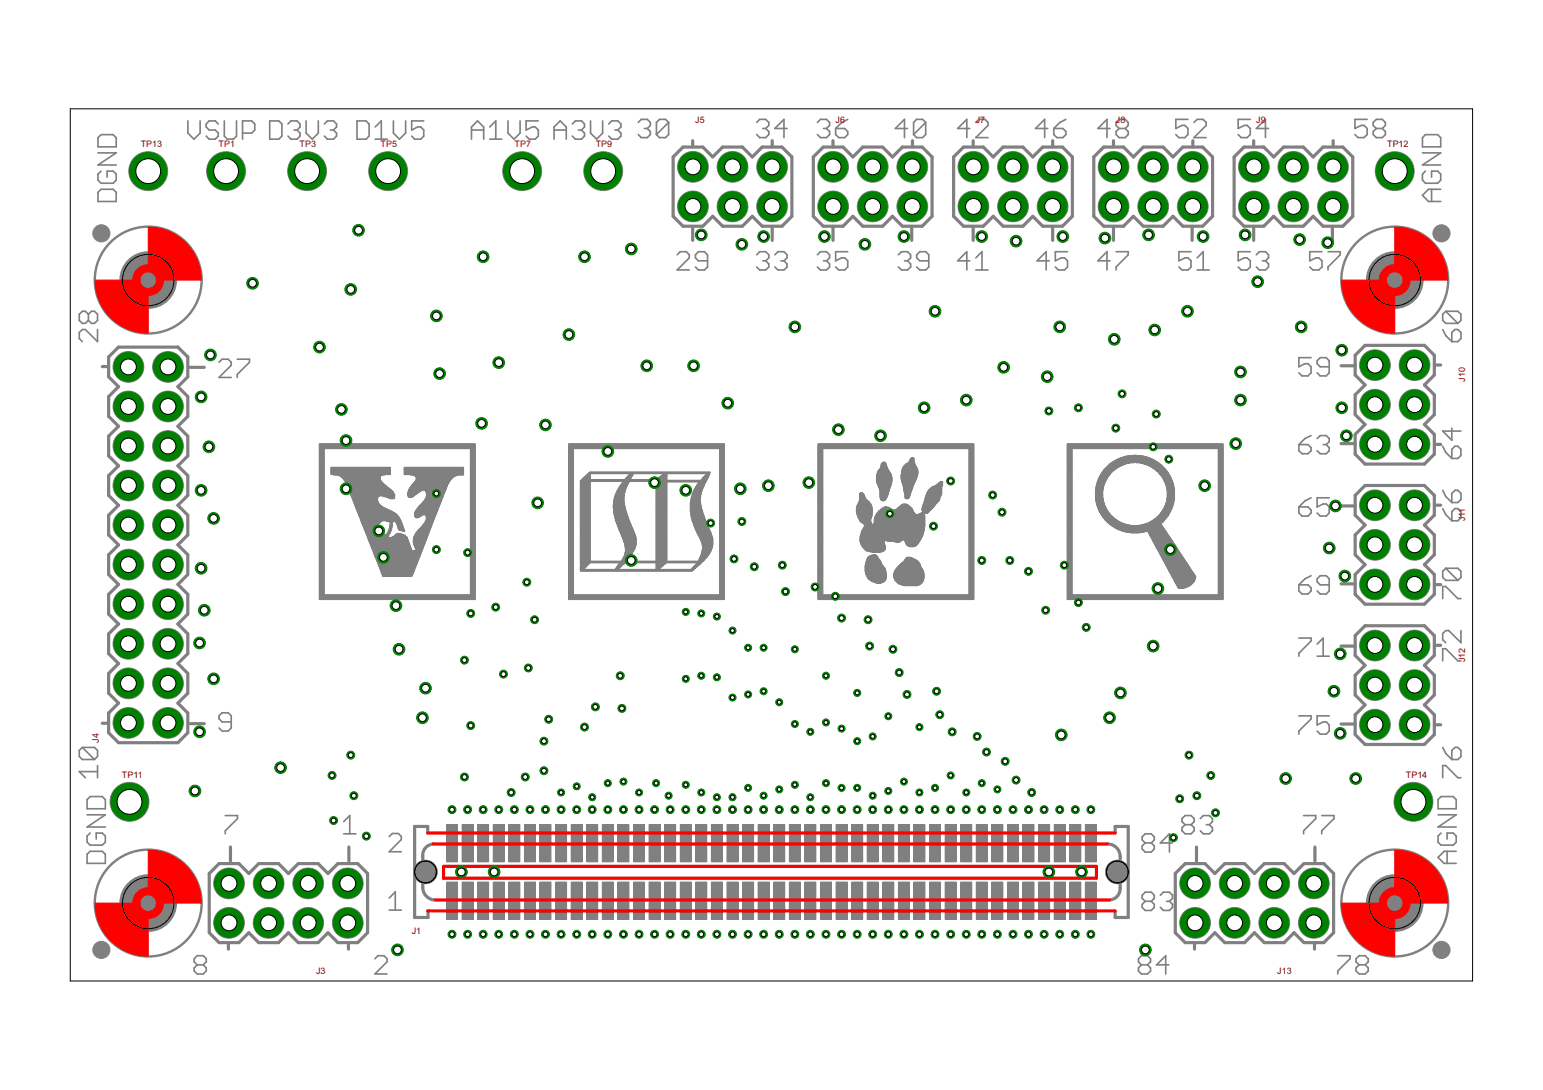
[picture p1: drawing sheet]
<svg xmlns="http://www.w3.org/2000/svg" width="297mm" height="210mm" viewBox="0 0 297 210" stroke-linecap="round" stroke-linejoin="round" font-family="sans-serif">
<defs><g id="words">
<g font-size="1.9" fill="#800000">
<text x="133.8" y="23.6">J5</text>
<text x="160.8" y="23.6">J6</text>
<text x="187.8" y="23.6">J7</text>
<text x="214.8" y="23.6">J8</text>
<text x="241.8" y="23.6">J9</text>
<text x="27.1" y="28.4">TP13</text>
<text x="42.1" y="28.4">TP1</text>
<text x="57.7" y="28.4">TP3</text>
<text x="73.3" y="28.4">TP5</text>
<text x="99.1" y="28.4">TP7</text>
<text x="114.7" y="28.4">TP9</text>
<text x="267.1" y="28.4">TP12</text>
<text x="282.1" y="73.5" transform="rotate(-90 282.1 73.5)">J10</text>
<text x="282.1" y="100.4" transform="rotate(-90 282.1 100.4)">J11</text>
<text x="282.1" y="127.5" transform="rotate(-90 282.1 127.5)">J12</text>
<text x="19" y="143" transform="rotate(-90 19 143)">J4</text>
<text x="23.5" y="149.9">TP11</text>
<text x="270.7" y="149.9">TP14</text>
<text x="79.3" y="179.9">J1</text>
<text x="60.9" y="187.5">J3</text>
<text x="245.9" y="187.5">J13</text>
</g>
</g></defs>
<g fill="#808080" stroke="#808080" stroke-width=".19">
<circle cx="28.5" cy="173.9" r="5.1"/>
<circle cx="28.5" cy="53.9" r="5.1"/>
<circle cx="268.5" cy="53.9" r="5.1"/>
<circle cx="268.5" cy="173.9" r="5.1"/>
<circle cx="19.5" cy="182.9" r="1.65"/>
<circle cx="19.5" cy="44.9" r="1.65"/>
<circle cx="277.5" cy="44.9" r="1.65"/>
<circle cx="277.5" cy="182.9" r="1.65"/>
<circle cx="43.5" cy="33" r="3.7"/>
<circle cx="59.1" cy="33" r="3.7"/>
<circle cx="74.7" cy="33" r="3.7"/>
<circle cx="100.5" cy="33" r="3.7"/>
<circle cx="116.1" cy="33" r="3.7"/>
<circle cx="24.9" cy="154.4" r="3.7"/>
<circle cx="272.1" cy="154.4" r="3.7"/>
<circle cx="28.5" cy="33" r="3.7"/>
<circle cx="268.5" cy="33" r="3.7"/>
<circle cx="81.9" cy="167.9" r="2.24"/>
<circle cx="215.1" cy="167.9" r="2.24"/>
<circle cx="66.9" cy="177.7" r="2.96"/>
<circle cx="59.3" cy="177.7" r="2.96"/>
<circle cx="51.7" cy="177.7" r="2.96"/>
<circle cx="44.1" cy="177.7" r="2.96"/>
<circle cx="66.9" cy="170.1" r="2.96"/>
<circle cx="59.3" cy="170.1" r="2.96"/>
<circle cx="51.7" cy="170.1" r="2.96"/>
<circle cx="44.1" cy="170.1" r="2.96"/>
<circle cx="272.3" cy="124.3" r="2.96"/>
<circle cx="272.3" cy="131.9" r="2.96"/>
<circle cx="272.3" cy="139.6" r="2.96"/>
<circle cx="264.7" cy="124.3" r="2.96"/>
<circle cx="264.7" cy="131.9" r="2.96"/>
<circle cx="264.7" cy="139.6" r="2.96"/>
<circle cx="272.3" cy="97.3" r="2.96"/>
<circle cx="272.3" cy="104.9" r="2.96"/>
<circle cx="272.3" cy="112.5" r="2.96"/>
<circle cx="264.7" cy="97.3" r="2.96"/>
<circle cx="264.7" cy="104.9" r="2.96"/>
<circle cx="264.7" cy="112.5" r="2.96"/>
<circle cx="272.3" cy="70.3" r="2.96"/>
<circle cx="272.3" cy="77.9" r="2.96"/>
<circle cx="272.3" cy="85.6" r="2.96"/>
<circle cx="264.7" cy="70.3" r="2.96"/>
<circle cx="264.7" cy="77.9" r="2.96"/>
<circle cx="264.7" cy="85.6" r="2.96"/>
<circle cx="241.4" cy="32.1" r="2.96"/>
<circle cx="249" cy="32.1" r="2.96"/>
<circle cx="256.6" cy="32.1" r="2.96"/>
<circle cx="241.4" cy="39.8" r="2.96"/>
<circle cx="249" cy="39.8" r="2.96"/>
<circle cx="256.6" cy="39.8" r="2.96"/>
<circle cx="214.4" cy="32.1" r="2.96"/>
<circle cx="222" cy="32.1" r="2.96"/>
<circle cx="229.6" cy="32.1" r="2.96"/>
<circle cx="214.4" cy="39.8" r="2.96"/>
<circle cx="222" cy="39.8" r="2.96"/>
<circle cx="229.6" cy="39.8" r="2.96"/>
<circle cx="187.4" cy="32.1" r="2.96"/>
<circle cx="195" cy="32.1" r="2.96"/>
<circle cx="202.6" cy="32.1" r="2.96"/>
<circle cx="187.4" cy="39.8" r="2.96"/>
<circle cx="195" cy="39.8" r="2.96"/>
<circle cx="202.6" cy="39.8" r="2.96"/>
<circle cx="160.4" cy="32.1" r="2.96"/>
<circle cx="168" cy="32.1" r="2.96"/>
<circle cx="175.6" cy="32.1" r="2.96"/>
<circle cx="160.4" cy="39.8" r="2.96"/>
<circle cx="168" cy="39.8" r="2.96"/>
<circle cx="175.6" cy="39.8" r="2.96"/>
<circle cx="133.4" cy="32.1" r="2.96"/>
<circle cx="141" cy="32.1" r="2.96"/>
<circle cx="148.6" cy="32.1" r="2.96"/>
<circle cx="133.4" cy="39.8" r="2.96"/>
<circle cx="141" cy="39.8" r="2.96"/>
<circle cx="148.6" cy="39.8" r="2.96"/>
<circle cx="252.9" cy="177.7" r="2.96"/>
<circle cx="245.3" cy="177.7" r="2.96"/>
<circle cx="237.7" cy="177.7" r="2.96"/>
<circle cx="230.1" cy="177.7" r="2.96"/>
<circle cx="252.9" cy="170.1" r="2.96"/>
<circle cx="245.3" cy="170.1" r="2.96"/>
<circle cx="237.7" cy="170.1" r="2.96"/>
<circle cx="230.1" cy="170.1" r="2.96"/>
<circle cx="32.3" cy="139.2" r="2.96"/>
<circle cx="24.7" cy="139.2" r="2.96"/>
<circle cx="32.3" cy="131.6" r="2.96"/>
<circle cx="24.7" cy="131.6" r="2.96"/>
<circle cx="32.3" cy="124" r="2.96"/>
<circle cx="24.7" cy="124" r="2.96"/>
<circle cx="32.3" cy="116.4" r="2.96"/>
<circle cx="24.7" cy="116.4" r="2.96"/>
<circle cx="32.3" cy="108.7" r="2.96"/>
<circle cx="24.7" cy="108.7" r="2.96"/>
<circle cx="32.3" cy="101.1" r="2.96"/>
<circle cx="24.7" cy="101.1" r="2.96"/>
<circle cx="32.3" cy="93.5" r="2.96"/>
<circle cx="24.7" cy="93.5" r="2.96"/>
<circle cx="32.3" cy="85.9" r="2.96"/>
<circle cx="24.7" cy="85.9" r="2.96"/>
<circle cx="32.3" cy="78.3" r="2.96"/>
<circle cx="24.7" cy="78.3" r="2.96"/>
<circle cx="32.3" cy="70.7" r="2.96"/>
<circle cx="24.7" cy="70.7" r="2.96"/>
</g>
<g fill="#808080" stroke="#808080" stroke-width=".19">
<path d="M86 169.9h2.1v7.2h-2.1z"/>
<path d="M89 169.9h2.1v7.2h-2.1z"/>
<path d="M91.9 169.9h2.2v7.2h-2.2z"/>
<path d="M95 169.9h2.1v7.2h-2.1z"/>
<path d="M98 169.9h2.1v7.2h-2.1z"/>
<path d="M101 169.9h2.1v7.2h-2.1z"/>
<path d="M103.9 169.9h2.2v7.2h-2.2z"/>
<path d="M107 169.9h2.1v7.2h-2.1z"/>
<path d="M110 169.9h2.1v7.2h-2.1z"/>
<path d="M112.9 169.9h2.2v7.2h-2.2z"/>
<path d="M116 169.9h2.1v7.2h-2.1z"/>
<path d="M119 169.9h2.1v7.2h-2.1z"/>
<path d="M122 169.9h2.1v7.2h-2.1z"/>
<path d="M124.9 169.9h2.2v7.2h-2.2z"/>
<path d="M128 169.9h2.1v7.2h-2.1z"/>
<path d="M131 169.9h2.1v7.2h-2.1z"/>
<path d="M133.9 169.9h2.2v7.2h-2.2z"/>
<path d="M136.9 169.9h2.2v7.2h-2.2z"/>
<path d="M140 169.9h2.1v7.2h-2.1z"/>
<path d="M143 169.9h2.1v7.2h-2.1z"/>
<path d="M145.9 169.9h2.2v7.2h-2.2z"/>
<path d="M148.9 169.9h2.2v7.2h-2.2z"/>
<path d="M152 169.9h2.1v7.2h-2.1z"/>
<path d="M154.9 169.9h2.2v7.2h-2.2z"/>
<path d="M157.9 169.9h2.2v7.2h-2.2z"/>
<path d="M161 169.9h2.1v7.2h-2.1z"/>
<path d="M164 169.9h2.1v7.2h-2.1z"/>
<path d="M166.9 169.9h2.2v7.2h-2.2z"/>
<path d="M169.9 169.9h2.2v7.2h-2.2z"/>
<path d="M173 169.9h2.1v7.2h-2.1z"/>
<path d="M175.9 169.9h2.2v7.2h-2.2z"/>
<path d="M178.9 169.9h2.2v7.2h-2.2z"/>
<path d="M86 158.8h2.1v7.2h-2.1z"/>
<path d="M89 158.8h2.1v7.2h-2.1z"/>
<path d="M91.9 158.8h2.2v7.2h-2.2z"/>
<path d="M95 158.8h2.1v7.2h-2.1z"/>
<path d="M98 158.8h2.1v7.2h-2.1z"/>
<path d="M101 158.8h2.1v7.2h-2.1z"/>
<path d="M103.9 158.8h2.2v7.2h-2.2z"/>
<path d="M107 158.8h2.1v7.2h-2.1z"/>
<path d="M110 158.8h2.1v7.2h-2.1z"/>
<path d="M112.9 158.8h2.2v7.2h-2.2z"/>
<path d="M116 158.8h2.1v7.2h-2.1z"/>
<path d="M119 158.8h2.1v7.2h-2.1z"/>
<path d="M122 158.8h2.1v7.2h-2.1z"/>
<path d="M124.9 158.8h2.2v7.2h-2.2z"/>
<path d="M128 158.8h2.1v7.2h-2.1z"/>
<path d="M131 158.8h2.1v7.2h-2.1z"/>
<path d="M133.9 158.8h2.2v7.2h-2.2z"/>
<path d="M136.9 158.8h2.2v7.2h-2.2z"/>
<path d="M140 158.8h2.1v7.2h-2.1z"/>
<path d="M143 158.8h2.1v7.2h-2.1z"/>
<path d="M145.9 158.8h2.2v7.2h-2.2z"/>
<path d="M148.9 158.8h2.2v7.2h-2.2z"/>
<path d="M152 158.8h2.1v7.2h-2.1z"/>
<path d="M154.9 158.8h2.2v7.2h-2.2z"/>
<path d="M157.9 158.8h2.2v7.2h-2.2z"/>
<path d="M161 158.8h2.1v7.2h-2.1z"/>
<path d="M164 158.8h2.1v7.2h-2.1z"/>
<path d="M166.9 158.8h2.2v7.2h-2.2z"/>
<path d="M169.9 158.8h2.2v7.2h-2.2z"/>
<path d="M173 158.8h2.1v7.2h-2.1z"/>
<path d="M175.9 158.8h2.2v7.2h-2.2z"/>
<path d="M178.9 158.8h2.2v7.2h-2.2z"/>
<path d="M190.9 169.9h2.2v7.2h-2.2z"/>
<path d="M194 169.9h2.1v7.2h-2.1z"/>
<path d="M196.9 169.9h2.2v7.2h-2.2z"/>
<path d="M199.9 169.9h2.2v7.2h-2.2z"/>
<path d="M202.9 169.9h2.2v7.2h-2.2z"/>
<path d="M206 169.9h2.1v7.2h-2.1z"/>
<path d="M208.9 169.9h2.2v7.2h-2.2z"/>
<path d="M190.9 158.8h2.2v7.2h-2.2z"/>
<path d="M194 158.8h2.1v7.2h-2.1z"/>
<path d="M196.9 158.8h2.2v7.2h-2.2z"/>
<path d="M199.9 158.8h2.2v7.2h-2.2z"/>
<path d="M202.9 158.8h2.2v7.2h-2.2z"/>
<path d="M206 158.8h2.1v7.2h-2.1z"/>
<path d="M208.9 158.8h2.2v7.2h-2.2z"/>
<path d="M181.9 169.9h2.2v7.2h-2.2z"/>
<path d="M185 169.9h2.1v7.2h-2.1z"/>
<path d="M187.9 169.9h2.2v7.2h-2.2z"/>
<path d="M181.9 158.8h2.2v7.2h-2.2z"/>
<path d="M185 158.8h2.1v7.2h-2.1z"/>
<path d="M187.9 158.8h2.2v7.2h-2.2z"/>
<path d="M61.5 115.4l30 .1z"/>
<path d="M61.5 115.3l30 .1z"/>
<path d="M61.5 115.2l30 .1z"/>
<path d="M61.5 115.1l30 .1z"/>
<path d="M61.5 115.1h30z"/>
<path d="M61.5 115l30 .1z"/>
<path d="M61.5 114.9l30 .1z"/>
<path d="M61.5 114.8l30 .1z"/>
<path d="M61.5 114.7l30 .1z"/>
<path d="M61.5 114.6l30 .1z"/>
<path d="M61.5 114.6h30z"/>
<path d="M61.5 114.5l.9 .1z"/>
<path d="M90.6 114.5l.9 .1z"/>
<path d="M61.5 114.4l.9 .1z"/>
<path d="M90.6 114.4l.9 .1z"/>
<path d="M61.5 114.3l.9 .1z"/>
<path d="M90.6 114.3l.9 .1z"/>
<path d="M61.5 114.2l.9 .1z"/>
<path d="M90.6 114.2l.9 .1z"/>
<path d="M61.5 114.1l.9 .1z"/>
<path d="M90.6 114.1l.9 .1z"/>
<path d="M61.5 114l.9 .1z"/>
<path d="M90.6 114l.9 .1z"/>
<path d="M61.5 114h.9z"/>
<path d="M90.6 114h.9z"/>
<path d="M61.5 113.9l.9 .1z"/>
<path d="M90.6 113.9l.9 .1z"/>
<path d="M61.5 113.8l.9 .1z"/>
<path d="M90.6 113.8l.9 .1z"/>
<path d="M61.5 113.7l.9 .1z"/>
<path d="M90.6 113.7l.9 .1z"/>
<path d="M61.5 113.6l.9 .1z"/>
<path d="M90.6 113.6l.9 .1z"/>
<path d="M61.5 113.6h.9z"/>
<path d="M90.6 113.6h.9z"/>
<path d="M61.5 113.5l.9 .1z"/>
<path d="M90.6 113.5l.9 .1z"/>
<path d="M61.5 113.4l.9 .1z"/>
<path d="M90.6 113.4l.9 .1z"/>
<path d="M61.5 113.3l.9 .1z"/>
<path d="M90.6 113.3l.9 .1z"/>
<path d="M61.5 113.2l.9 .1z"/>
<path d="M90.6 113.2l.9 .1z"/>
<path d="M61.5 113.1l.9 .1z"/>
<path d="M90.6 113.1l.9 .1z"/>
<path d="M61.5 113.1h.9z"/>
<path d="M90.6 113.1h.9z"/>
<path d="M61.5 113l.9 .1z"/>
<path d="M90.6 113l.9 .1z"/>
<path d="M61.5 112.9l.9 .1z"/>
<path d="M90.6 112.9l.9 .1z"/>
<path d="M61.5 112.8l.9 .1z"/>
<path d="M90.6 112.8l.9 .1z"/>
<path d="M61.5 112.7l.9 .1z"/>
<path d="M90.6 112.7l.9 .1z"/>
<path d="M61.5 112.6l.9 .1z"/>
<path d="M90.6 112.6l.9 .1z"/>
<path d="M61.5 112.5l.9 .1z"/>
<path d="M90.6 112.5l.9 .1z"/>
<path d="M61.5 112.4l.9 .1z"/>
<path d="M90.6 112.4l.9 .1z"/>
<path d="M61.5 112.3l.9 .1z"/>
<path d="M90.6 112.3l.9 .1z"/>
<path d="M61.5 112.2l.9 .1z"/>
<path d="M90.6 112.2l.9 .1z"/>
<path d="M61.5 112.1l.9 .1z"/>
<path d="M90.6 112.1l.9 .1z"/>
<path d="M61.5 112.1h.9z"/>
<path d="M90.6 112.1h.9z"/>
<path d="M61.5 112l.9 .1z"/>
<path d="M90.6 112l.9 .1z"/>
<path d="M61.5 111.9l.9 .1z"/>
<path d="M90.6 111.9l.9 .1z"/>
<path d="M61.5 111.8l.9 .1z"/>
<path d="M90.6 111.8l.9 .1z"/>
<path d="M61.5 111.7l.9 .1z"/>
<path d="M90.6 111.7l.9 .1z"/>
<path d="M61.5 111.6l.9 .1z"/>
<path d="M90.6 111.6l.9 .1z"/>
<path d="M61.5 111.5l.9 .1z"/>
<path d="M90.6 111.5l.9 .1z"/>
<path d="M61.5 111.5h.9z"/>
<path d="M90.6 111.5h.9z"/>
<path d="M61.5 111.4l.9 .1z"/>
<path d="M90.6 111.4l.9 .1z"/>
<path d="M61.5 111.3l.9 .1z"/>
<path d="M90.6 111.3l.9 .1z"/>
<path d="M61.5 111.2l.9 .1z"/>
<path d="M90.6 111.2l.9 .1z"/>
<path d="M61.5 111.1l.9 .1z"/>
<path d="M90.6 111.1l.9 .1z"/>
<path d="M61.5 111.1h.9z"/>
<path d="M90.6 111.1h.9z"/>
<path d="M61.5 111l.9 .1z"/>
<path d="M90.6 111l.9 .1z"/>
<path d="M61.5 110.9l.9 .1z"/>
<path d="M73.6 110.9l5.7 .1z"/>
<path d="M90.6 110.9l.9 .1z"/>
<path d="M61.5 110.8l.9 .1z"/>
<path d="M73.6 110.8l5.8 .1z"/>
<path d="M90.6 110.8l.9 .1z"/>
<path d="M61.5 110.7l.9 .1z"/>
<path d="M73.6 110.7l5.8 .1z"/>
<path d="M90.6 110.7l.9 .1z"/>
<path d="M61.5 110.6l.9 .1z"/>
<path d="M73.6 110.6l5.8 .1z"/>
<path d="M90.6 110.6l.9 .1z"/>
<path d="M61.5 110.6h.9z"/>
<path d="M73.6 110.6h5.9z"/>
<path d="M90.6 110.6h.9z"/>
<path d="M61.5 110.5l.9 .1z"/>
<path d="M73.5 110.5l6 .1z"/>
<path d="M90.6 110.5l.9 .1z"/>
<path d="M61.5 110.4l.9 .1z"/>
<path d="M73.5 110.4l6.1 .1z"/>
<path d="M90.6 110.4l.9 .1z"/>
<path d="M61.5 110.3l.9 .1z"/>
<path d="M73.5 110.3l6.1 .1z"/>
<path d="M90.6 110.3l.9 .1z"/>
<path d="M61.5 110.2l.9 .1z"/>
<path d="M73.4 110.2l6.2 .1z"/>
<path d="M90.6 110.2l.9 .1z"/>
<path d="M61.5 110.1l.9 .1z"/>
<path d="M73.4 110.1l6.3 .1z"/>
<path d="M90.6 110.1l.9 .1z"/>
<path d="M61.5 110l.9 .1z"/>
<path d="M73.4 110l6.3 .1z"/>
<path d="M90.6 110l.9 .1z"/>
<path d="M61.5 110h.9z"/>
<path d="M73.3 110h6.4z"/>
<path d="M90.6 110h.9z"/>
<path d="M61.5 109.9l.9 .1z"/>
<path d="M73.3 109.9l6.4 .1z"/>
<path d="M90.6 109.9l.9 .1z"/>
<path d="M61.5 109.8l.9 .1z"/>
<path d="M73.2 109.8l6.5 .1z"/>
<path d="M90.6 109.8l.9 .1z"/>
<path d="M61.5 109.7l.9 .1z"/>
<path d="M73.2 109.7l6.6 .1z"/>
<path d="M90.6 109.7l.9 .1z"/>
<path d="M61.5 109.6l.9 .1z"/>
<path d="M73.2 109.6l6.6 .1z"/>
<path d="M90.6 109.6l.9 .1z"/>
<path d="M61.5 109.6h.9z"/>
<path d="M73.2 109.6h6.7z"/>
<path d="M90.6 109.6h.9z"/>
<path d="M61.5 109.5l.9 .1z"/>
<path d="M73.2 109.5l6.7 .1z"/>
<path d="M90.6 109.5l.9 .1z"/>
<path d="M61.5 109.4l.9 .1z"/>
<path d="M73.1 109.4l6.8 .1z"/>
<path d="M90.6 109.4l.9 .1z"/>
<path d="M61.5 109.3l.9 .1z"/>
<path d="M73.1 109.3l6.9 .1z"/>
<path d="M90.6 109.3l.9 .1z"/>
<path d="M61.5 109.2l.9 .1z"/>
<path d="M73.1 109.2l6.9 .1z"/>
<path d="M90.6 109.2l.9 .1z"/>
<path d="M61.5 109.1l.9 .1z"/>
<path d="M73 109.1l7.1 .1z"/>
<path d="M90.6 109.1l.9 .1z"/>
<path d="M61.5 109.1h.9z"/>
<path d="M73 109.1h7.1z"/>
<path d="M90.6 109.1h.9z"/>
<path d="M61.5 109l.9 .1z"/>
<path d="M72.9 109l7.2 .1z"/>
<path d="M90.6 109l.9 .1z"/>
<path d="M61.5 108.9l.9 .1z"/>
<path d="M72.9 108.9l7.2 .1z"/>
<path d="M90.6 108.9l.9 .1z"/>
<path d="M61.5 108.8l.9 .1z"/>
<path d="M72.9 108.8l7.2 .1z"/>
<path d="M90.6 108.8l.9 .1z"/>
<path d="M61.5 108.7l.9 .1z"/>
<path d="M72.8 108.7l7.3 .1z"/>
<path d="M90.6 108.7l.9 .1z"/>
<path d="M61.5 108.6l.9 .1z"/>
<path d="M72.8 108.6l7.4 .1z"/>
<path d="M90.6 108.6l.9 .1z"/>
<path d="M61.5 108.6h.9z"/>
<path d="M72.8 108.6h7.4z"/>
<path d="M90.6 108.6h.9z"/>
<path d="M61.5 108.5l.9 .1z"/>
<path d="M72.7 108.5l7.6 .1z"/>
<path d="M90.6 108.5l.9 .1z"/>
<path d="M61.5 108.4l.9 .1z"/>
<path d="M72.7 108.4l7.6 .1z"/>
<path d="M90.6 108.4l.9 .1z"/>
<path d="M61.5 108.3l.9 .1z"/>
<path d="M72.6 108.3l7.7 .1z"/>
<path d="M90.6 108.3l.9 .1z"/>
<path d="M61.5 108.2l.9 .1z"/>
<path d="M72.6 108.2l7.8 .1z"/>
<path d="M90.6 108.2l.9 .1z"/>
<path d="M61.5 108.1l.9 .1z"/>
<path d="M72.6 108.1l7.8 .1z"/>
<path d="M90.6 108.1l.9 .1z"/>
<path d="M61.5 108.1h.9z"/>
<path d="M72.6 108.1h7.9z"/>
<path d="M90.6 108.1h.9z"/>
<path d="M61.5 108l.9 .1z"/>
<path d="M72.6 108l7.9 .1z"/>
<path d="M90.6 108l.9 .1z"/>
<path d="M61.5 107.9l.9 .1z"/>
<path d="M72.5 107.9l8 .1z"/>
<path d="M90.6 107.9l.9 .1z"/>
<path d="M61.5 107.8l.9 .1z"/>
<path d="M72.5 107.8l8.1 .1z"/>
<path d="M90.6 107.8l.9 .1z"/>
<path d="M61.5 107.7l.9 .1z"/>
<path d="M72.5 107.7l8.1 .1z"/>
<path d="M90.6 107.7l.9 .1z"/>
<path d="M61.5 107.6l.9 .1z"/>
<path d="M72.4 107.6l8.2 .1z"/>
<path d="M90.6 107.6l.9 .1z"/>
<path d="M61.5 107.5l.9 .1z"/>
<path d="M72.4 107.5l8.2 .1z"/>
<path d="M90.6 107.5l.9 .1z"/>
<path d="M61.5 107.5h.9z"/>
<path d="M72.3 107.5h8.3z"/>
<path d="M90.6 107.5h.9z"/>
<path d="M61.5 107.4l.9 .1z"/>
<path d="M72.3 107.4l8.4 .1z"/>
<path d="M90.6 107.4l.9 .1z"/>
<path d="M61.5 107.3l.9 .1z"/>
<path d="M72.3 107.3l8.4 .1z"/>
<path d="M90.6 107.3l.9 .1z"/>
<path d="M61.5 107.2l.9 .1z"/>
<path d="M72.2 107.2l8.6 .1z"/>
<path d="M90.6 107.2l.9 .1z"/>
<path d="M61.5 107.1l.9 .1z"/>
<path d="M72.2 107.1l8.6 .1z"/>
<path d="M90.6 107.1l.9 .1z"/>
<path d="M61.5 107.1h.9z"/>
<path d="M72.1 107.1h8.7z"/>
<path d="M90.6 107.1h.9z"/>
<path d="M61.5 107l.9 .1z"/>
<path d="M72.1 107l8.8 .1z"/>
<path d="M90.6 107l.9 .1z"/>
<path d="M61.5 106.9l.9 .1z"/>
<path d="M72.1 106.9l8.8 .1z"/>
<path d="M90.6 106.9l.9 .1z"/>
<path d="M61.5 106.8l.9 .1z"/>
<path d="M72.1 106.8l8.8 .1z"/>
<path d="M90.6 106.8l.9 .1z"/>
<path d="M61.5 106.7l.9 .1z"/>
<path d="M72.1 106.7l8.9 .1z"/>
<path d="M90.6 106.7l.9 .1z"/>
<path d="M61.5 106.6l.9 .1z"/>
<path d="M72 106.6l9 .1z"/>
<path d="M90.6 106.6l.9 .1z"/>
<path d="M61.5 106.6h.9z"/>
<path d="M72 106.6h9.1z"/>
<path d="M90.6 106.6h.9z"/>
<path d="M61.5 106.5l.9 .1z"/>
<path d="M72 106.5l9.1 .1z"/>
<path d="M90.6 106.5l.9 .1z"/>
<path d="M61.5 106.4l.9 .1z"/>
<path d="M71.9 106.4l9.2 .1z"/>
<path d="M90.6 106.4l.9 .1z"/>
<path d="M61.5 106.3l.9 .1z"/>
<path d="M71.9 106.3l9.2 .1z"/>
<path d="M90.6 106.3l.9 .1z"/>
<path d="M61.5 106.2l.9 .1z"/>
<path d="M71.9 106.2l9.2 .1z"/>
<path d="M90.6 106.2l.9 .1z"/>
<path d="M61.5 106.1l.9 .1z"/>
<path d="M71.8 106.1l9.4 .1z"/>
<path d="M90.6 106.1l.9 .1z"/>
<path d="M61.5 106l.9 .1z"/>
<path d="M71.8 106l9.4 .1z"/>
<path d="M90.6 106l.9 .1z"/>
<path d="M71.7 106l7.6 .1z"/>
<path d="M80.1 106l1.1 .1z"/>
<path d="M61.5 105.9l.9 .1z"/>
<path d="M71.7 105.9l7.5 .1z"/>
<path d="M80.1 105.9l1.2 .1z"/>
<path d="M90.6 105.9l.9 .1z"/>
<path d="M61.5 105.8l.9 .1z"/>
<path d="M71.7 105.8l7.5 .1z"/>
<path d="M80.1 105.8l1.2 .1z"/>
<path d="M90.6 105.8l.9 .1z"/>
<path d="M61.5 105.7l.9 .1z"/>
<path d="M71.6 105.7l7.6 .1z"/>
<path d="M80 105.7l1.4 .1z"/>
<path d="M90.6 105.7l.9 .1z"/>
<path d="M61.5 105.6l.9 .1z"/>
<path d="M71.6 105.6l7.5 .1z"/>
<path d="M80 105.6l1.4 .1z"/>
<path d="M90.6 105.6l.9 .1z"/>
<path d="M61.5 105.6h.9z"/>
<path d="M71.6 105.6h7.5z"/>
<path d="M80 105.6h1.4z"/>
<path d="M90.6 105.6h.9z"/>
<path d="M61.5 105.5l.9 .1z"/>
<path d="M71.6 105.5l7.5 .1z"/>
<path d="M79.9 105.5l1.6 .1z"/>
<path d="M90.6 105.5l.9 .1z"/>
<path d="M61.5 105.4l.9 .1z"/>
<path d="M71.6 105.4l7.5 .1z"/>
<path d="M79.9 105.4l1.6 .1z"/>
<path d="M90.6 105.4l.9 .1z"/>
<path d="M61.5 105.3l.9 .1z"/>
<path d="M71.5 105.3l7.6 .1z"/>
<path d="M79.9 105.3l1.6 .1z"/>
<path d="M90.6 105.3l.9 .1z"/>
<path d="M61.5 105.2l.9 .1z"/>
<path d="M71.5 105.2l7.5 .1z"/>
<path d="M79.8 105.2l1.8 .1z"/>
<path d="M90.6 105.2l.9 .1z"/>
<path d="M61.5 105.1l.9 .1z"/>
<path d="M71.4 105.1l7.6 .1z"/>
<path d="M79.8 105.1l1.8 .1z"/>
<path d="M90.6 105.1l.9 .1z"/>
<path d="M61.5 105.1h.9z"/>
<path d="M71.4 105.1h7.6z"/>
<path d="M79.7 105.1h1.9z"/>
<path d="M90.6 105.1h.9z"/>
<path d="M61.5 105l.9 .1z"/>
<path d="M71.4 105l7.5 .1z"/>
<path d="M79.7 105l1.9 .1z"/>
<path d="M90.6 105l.9 .1z"/>
<path d="M61.5 104.9l.9 .1z"/>
<path d="M71.3 104.9l7.6 .1z"/>
<path d="M79.7 104.9l1.9 .1z"/>
<path d="M90.6 104.9l.9 .1z"/>
<path d="M61.5 104.8l.9 .1z"/>
<path d="M71.3 104.8l7.6 .1z"/>
<path d="M79.7 104.8l2 .1z"/>
<path d="M90.6 104.8l.9 .1z"/>
<path d="M61.5 104.7l.9 .1z"/>
<path d="M71.2 104.7l7.6 .1z"/>
<path d="M79.7 104.7l2 .1z"/>
<path d="M90.6 104.7l.9 .1z"/>
<path d="M61.5 104.6l.9 .1z"/>
<path d="M71.2 104.6l7.6 .1z"/>
<path d="M79.7 104.6l2.1 .1z"/>
<path d="M90.6 104.6l.9 .1z"/>
<path d="M61.5 104.6h.9z"/>
<path d="M71.2 104.6h7.6z"/>
<path d="M79.7 104.6h2.1z"/>
<path d="M90.6 104.6h.9z"/>
<path d="M61.5 104.5l.9 .1z"/>
<path d="M71.1 104.5l7.6 .1z"/>
<path d="M79.6 104.5l2.2 .1z"/>
<path d="M90.6 104.5l.9 .1z"/>
<path d="M61.5 104.4l.9 .1z"/>
<path d="M71.1 104.4l7.6 .1z"/>
<path d="M79.6 104.4l2.3 .1z"/>
<path d="M90.6 104.4l.9 .1z"/>
<path d="M61.5 104.3l.9 .1z"/>
<path d="M71.1 104.3l7.6 .1z"/>
<path d="M79.6 104.3l2.3 .1z"/>
<path d="M90.6 104.3l.9 .1z"/>
<path d="M61.5 104.2l.9 .1z"/>
<path d="M71.1 104.2l7.5 .1z"/>
<path d="M79.6 104.2l2.3 .1z"/>
<path d="M90.6 104.2l.9 .1z"/>
<path d="M61.5 104.1l.9 .1z"/>
<path d="M71.1 104.1l7.5 .1z"/>
<path d="M79.6 104.1l2.4 .1z"/>
<path d="M90.6 104.1l.9 .1z"/>
<path d="M61.5 104.1h.9z"/>
<path d="M71 104.1h7.6z"/>
<path d="M79.6 104.1h2.4z"/>
<path d="M90.6 104.1h.9z"/>
<path d="M61.5 104l.9 .1z"/>
<path d="M71 104l7.5 .1z"/>
<path d="M79.6 104l2.5 .1z"/>
<path d="M90.6 104l.9 .1z"/>
<path d="M61.5 103.9l.9 .1z"/>
<path d="M70.9 103.9l7.6 .1z"/>
<path d="M79.6 103.9l2.5 .1z"/>
<path d="M90.6 103.9l.9 .1z"/>
<path d="M61.5 103.8l.9 .1z"/>
<path d="M70.9 103.8l7.6 .1z"/>
<path d="M79.6 103.8l2.5 .1z"/>
<path d="M90.6 103.8l.9 .1z"/>
<path d="M61.5 103.7l.9 .1z"/>
<path d="M70.9 103.7l7.6 .1z"/>
<path d="M79.6 103.7l2.5 .1z"/>
<path d="M90.6 103.7l.9 .1z"/>
<path d="M61.5 103.6l.9 .1z"/>
<path d="M70.8 103.6l7.7 .1z"/>
<path d="M79.7 103.6l2.4 .1z"/>
<path d="M90.6 103.6l.9 .1z"/>
<path d="M61.5 103.5l.9 .1z"/>
<path d="M70.8 103.5l4.2 .1z"/>
<path d="M75.1 103.5l3.3 .1z"/>
<path d="M79.7 103.5l2.5 .1z"/>
<path d="M90.6 103.5l.9 .1z"/>
<path d="M61.5 103.5h.9z"/>
<path d="M70.8 103.5h4.1z"/>
<path d="M75.3 103.5h3.1z"/>
<path d="M79.7 103.5h2.5z"/>
<path d="M90.6 103.5h.9z"/>
<path d="M61.5 103.4l.9 .1z"/>
<path d="M70.7 103.4l4.1 .1z"/>
<path d="M75.5 103.4l2.8 .1z"/>
<path d="M79.7 103.4l2.5 .1z"/>
<path d="M90.6 103.4l.9 .1z"/>
<path d="M61.5 103.3l.9 .1z"/>
<path d="M70.7 103.3l4.1 .1z"/>
<path d="M75.6 103.3l2.6 .1z"/>
<path d="M79.7 103.3l2.6 .1z"/>
<path d="M90.6 103.3l.9 .1z"/>
<path d="M61.5 103.2l.9 .1z"/>
<path d="M70.7 103.2l4.1 .1z"/>
<path d="M75.8 103.2l2.3 .1z"/>
<path d="M79.7 103.2l2.6 .1z"/>
<path d="M90.6 103.2l.9 .1z"/>
<path d="M61.5 103.1l.9 .1z"/>
<path d="M70.7 103.1l4.1 .1z"/>
<path d="M75.9 103.1l2.2 .1z"/>
<path d="M79.8 103.1l2.5 .1z"/>
<path d="M90.6 103.1l.9 .1z"/>
<path d="M61.5 103.1h.9z"/>
<path d="M70.7 103.1h4.1z"/>
<path d="M76 103.1h2z"/>
<path d="M79.8 103.1h2.6z"/>
<path d="M90.6 103.1h.9z"/>
<path d="M61.5 103l.9 .1z"/>
<path d="M70.6 103l4.3 .1z"/>
<path d="M76.1 103l1.7 .1z"/>
<path d="M79.9 103l2.5 .1z"/>
<path d="M90.6 103l.9 .1z"/>
<path d="M61.5 102.9l.9 .1z"/>
<path d="M70.5 102.9l3.7 .1z"/>
<path d="M74.4 102.9l.5 .1z"/>
<path d="M76.2 102.9l1.4 .1z"/>
<path d="M79.9 102.9l2.6 .1z"/>
<path d="M90.6 102.9l.9 .1z"/>
<path d="M61.5 102.8l.9 .1z"/>
<path d="M70.5 102.8l3.5 .1z"/>
<path d="M74.5 102.8l.5 .1z"/>
<path d="M76.3 102.8l1 .1z"/>
<path d="M80 102.8l2.5 .1z"/>
<path d="M90.6 102.8l.9 .1z"/>
<path d="M61.5 102.7l.9 .1z"/>
<path d="M70.5 102.7l3.3 .1z"/>
<path d="M74.5 102.7l.6 .1z"/>
<path d="M76.4 102.7l.8 .1z"/>
<path d="M80 102.7l2.5 .1z"/>
<path d="M90.6 102.7l.9 .1z"/>
<path d="M61.5 102.6l.9 .1z"/>
<path d="M70.5 102.6l3.1 .1z"/>
<path d="M74.5 102.6l.6 .1z"/>
<path d="M80.1 102.6l2.4 .1z"/>
<path d="M90.6 102.6l.9 .1z"/>
<path d="M61.5 102.6h.9z"/>
<path d="M70.4 102.6h3z"/>
<path d="M74.6 102.6h.5z"/>
<path d="M80.1 102.6h2.4z"/>
<path d="M90.6 102.6h.9z"/>
<path d="M61.5 102.5l.9 .1z"/>
<path d="M70.4 102.5l2.9 .1z"/>
<path d="M74.6 102.5l.5 .1z"/>
<path d="M80.1 102.5l2.5 .1z"/>
<path d="M90.6 102.5l.9 .1z"/>
<path d="M61.5 102.4l.9 .1z"/>
<path d="M70.3 102.4l2.9 .1z"/>
<path d="M74.7 102.4l.5 .1z"/>
<path d="M80.2 102.4l2.4 .1z"/>
<path d="M90.6 102.4l.9 .1z"/>
<path d="M61.5 102.3l.9 .1z"/>
<path d="M70.3 102.3l2.8 .1z"/>
<path d="M74.7 102.3l.5 .1z"/>
<path d="M77.8 102.3l.1 .1z"/>
<path d="M80.3 102.3l2.3 .1z"/>
<path d="M90.6 102.3l.9 .1z"/>
<path d="M61.5 102.2l.9 .1z"/>
<path d="M70.3 102.2l2.7 .1z"/>
<path d="M74.7 102.2l.5 .1z"/>
<path d="M77.5 102.2l.4 .1z"/>
<path d="M80.4 102.2l2.3 .1z"/>
<path d="M90.6 102.2l.9 .1z"/>
<path d="M61.5 102.1l.9 .1z"/>
<path d="M70.2 102.1l2.8 .1z"/>
<path d="M74.8 102.1l.5 .1z"/>
<path d="M77.1 102.1l.8 .1z"/>
<path d="M80.5 102.1l2.2 .1z"/>
<path d="M90.6 102.1l.9 .1z"/>
<path d="M70.2 102.1l2.7 .1z"/>
<path d="M76.9 102.1l.9 .1z"/>
<path d="M61.5 102l.9 .1z"/>
<path d="M70.1 102l2.8 .1z"/>
<path d="M74.9 102l.4 .1z"/>
<path d="M76.8 102l1 .1z"/>
<path d="M80.6 102l2.2 .1z"/>
<path d="M90.6 102l.9 .1z"/>
<path d="M61.5 101.9l.9 .1z"/>
<path d="M70.1 101.9l2.7 .1z"/>
<path d="M74.9 101.9l.5 .1z"/>
<path d="M76.7 101.9l1.1 .1z"/>
<path d="M80.6 101.9l2.2 .1z"/>
<path d="M90.6 101.9l.9 .1z"/>
<path d="M61.5 101.8l.9 .1z"/>
<path d="M70.1 101.8l2.7 .1z"/>
<path d="M74.9 101.8l.5 .1z"/>
<path d="M76.7 101.8l1 .1z"/>
<path d="M80.7 101.8l2.2 .1z"/>
<path d="M90.6 101.8l.9 .1z"/>
<path d="M61.5 101.7l.9 .1z"/>
<path d="M70.1 101.7l2.7 .1z"/>
<path d="M75 101.7l.4 .1z"/>
<path d="M76.6 101.7l1.1 .1z"/>
<path d="M80.8 101.7l2.1 .1z"/>
<path d="M90.6 101.7l.9 .1z"/>
<path d="M61.5 101.6l.9 .1z"/>
<path d="M70.1 101.6l2.6 .1z"/>
<path d="M75 101.6l.4 .1z"/>
<path d="M76.6 101.6l1.1 .1z"/>
<path d="M80.9 101.6l2 .1z"/>
<path d="M90.6 101.6l.9 .1z"/>
<path d="M61.5 101.6h.9z"/>
<path d="M70 101.6h2.7z"/>
<path d="M75 101.6h.5z"/>
<path d="M76.6 101.6h1.1z"/>
<path d="M81 101.6h2z"/>
<path d="M90.6 101.6h.9z"/>
<path d="M61.5 101.5l.9 .1z"/>
<path d="M70 101.5l2.7 .1z"/>
<path d="M75 101.5l.5 .1z"/>
<path d="M76.6 101.5l1.1 .1z"/>
<path d="M81.1 101.5l1.9 .1z"/>
<path d="M90.6 101.5l.9 .1z"/>
<path d="M61.5 101.4l.9 .1z"/>
<path d="M70 101.4l2.7 .1z"/>
<path d="M75.1 101.4l.4 .1z"/>
<path d="M76.6 101.4l1 .1z"/>
<path d="M81.2 101.4l1.9 .1z"/>
<path d="M90.6 101.4l.9 .1z"/>
<path d="M61.5 101.3l.9 .1z"/>
<path d="M69.9 101.3l2.8 .1z"/>
<path d="M75.1 101.3l.4 .1z"/>
<path d="M76.6 101.3l1 .1z"/>
<path d="M81.2 101.3l1.9 .1z"/>
<path d="M90.6 101.3l.9 .1z"/>
<path d="M61.5 101.2l.9 .1z"/>
<path d="M69.9 101.2l2.8 .1z"/>
<path d="M75.1 101.2l.4 .1z"/>
<path d="M76.5 101.2l1.1 .1z"/>
<path d="M81.3 101.2l1.8 .1z"/>
<path d="M90.6 101.2l.9 .1z"/>
<path d="M61.5 101.1l.9 .1z"/>
<path d="M69.8 101.1l2.9 .1z"/>
<path d="M75.1 101.1l.4 .1z"/>
<path d="M76.5 101.1l1 .1z"/>
<path d="M81.3 101.1l1.8 .1z"/>
<path d="M90.6 101.1l.9 .1z"/>
<path d="M61.5 101l.9 .1z"/>
<path d="M69.8 101l3 .1z"/>
<path d="M75.1 101l.5 .1z"/>
<path d="M76.5 101l1 .1z"/>
<path d="M81.4 101l1.7 .1z"/>
<path d="M90.6 101l.9 .1z"/>
<path d="M61.5 101h.9z"/>
<path d="M69.8 101h3z"/>
<path d="M75.1 101h.5z"/>
<path d="M76.4 101h1.1z"/>
<path d="M81.5 101h1.6z"/>
<path d="M90.6 101h.9z"/>
<path d="M61.5 100.9l.9 .1z"/>
<path d="M69.7 100.9l3.2 .1z"/>
<path d="M75.1 100.9l.5 .1z"/>
<path d="M76.4 100.9l1 .1z"/>
<path d="M81.6 100.9l1.6 .1z"/>
<path d="M90.6 100.9l.9 .1z"/>
<path d="M61.5 100.8l.9 .1z"/>
<path d="M69.7 100.8l3.3 .1z"/>
<path d="M75.1 100.8l.5 .1z"/>
<path d="M76.4 100.8l1 .1z"/>
<path d="M81.6 100.8l1.6 .1z"/>
<path d="M90.6 100.8l.9 .1z"/>
<path d="M61.5 100.7l.9 .1z"/>
<path d="M69.6 100.7l3.5 .1z"/>
<path d="M75.1 100.7l.5 .1z"/>
<path d="M76.3 100.7l1 .1z"/>
<path d="M81.6 100.7l1.7 .1z"/>
<path d="M90.6 100.7l.9 .1z"/>
<path d="M61.5 100.6l.9 .1z"/>
<path d="M69.6 100.6l3.6 .1z"/>
<path d="M75.1 100.6l.5 .1z"/>
<path d="M76.3 100.6l1 .1z"/>
<path d="M81.7 100.6l1.6 .1z"/>
<path d="M90.6 100.6l.9 .1z"/>
<path d="M61.5 100.6h.9z"/>
<path d="M69.6 100.6h3.6z"/>
<path d="M75.1 100.6h.5z"/>
<path d="M76.2 100.6h1.1z"/>
<path d="M81.8 100.6h1.5z"/>
<path d="M90.6 100.6h.9z"/>
<path d="M61.5 100.5l.9 .1z"/>
<path d="M69.6 100.5l3.7 .1z"/>
<path d="M75 100.5l.6 .1z"/>
<path d="M76.1 100.5l1.1 .1z"/>
<path d="M81.8 100.5l1.6 .1z"/>
<path d="M90.6 100.5l.9 .1z"/>
<path d="M61.5 100.4l.9 .1z"/>
<path d="M69.6 100.4l3.8 .1z"/>
<path d="M74.6 100.4l1 .1z"/>
<path d="M76.1 100.4l1.1 .1z"/>
<path d="M81.9 100.4l1.5 .1z"/>
<path d="M90.6 100.4l.9 .1z"/>
<path d="M61.5 100.3l.9 .1z"/>
<path d="M69.5 100.3l4.1 .1z"/>
<path d="M74.4 100.3l2.8 .1z"/>
<path d="M81.9 100.3l1.6 .1z"/>
<path d="M90.6 100.3l.9 .1z"/>
<path d="M61.5 100.2l.9 .1z"/>
<path d="M69.5 100.2l7.6 .1z"/>
<path d="M82 100.2l1.5 .1z"/>
<path d="M90.6 100.2l.9 .1z"/>
<path d="M61.5 100.1l.9 .1z"/>
<path d="M69.5 100.1l7.6 .1z"/>
<path d="M82 100.1l1.5 .1z"/>
<path d="M90.6 100.1l.9 .1z"/>
<path d="M61.5 100.1h.9z"/>
<path d="M69.4 100.1h7.6z"/>
<path d="M82.1 100.1h1.4z"/>
<path d="M90.6 100.1h.9z"/>
<path d="M61.5 100l.9 .1z"/>
<path d="M69.4 100l7.6 .1z"/>
<path d="M82.1 100l1.4 .1z"/>
<path d="M90.6 100l.9 .1z"/>
<path d="M61.5 99.9l.9 .1z"/>
<path d="M69.4 99.9l7.6 .1z"/>
<path d="M82.1 99.9l1.5 .1z"/>
<path d="M90.6 99.9l.9 .1z"/>
<path d="M61.5 99.8l.9 .1z"/>
<path d="M69.3 99.8l7.7 .1z"/>
<path d="M82.1 99.8l1.5 .1z"/>
<path d="M90.6 99.8l.9 .1z"/>
<path d="M61.5 99.7l.9 .1z"/>
<path d="M69.3 99.7l7.6 .1z"/>
<path d="M82.1 99.7l1.5 .1z"/>
<path d="M90.6 99.7l.9 .1z"/>
<path d="M61.5 99.6l.9 .1z"/>
<path d="M69.2 99.6l7.7 .1z"/>
<path d="M80.1 99.6l.4 .1z"/>
<path d="M82.1 99.6l1.6 .1z"/>
<path d="M90.6 99.6l.9 .1z"/>
<path d="M61.5 99.5l.9 .1z"/>
<path d="M69.2 99.5l7.6 .1z"/>
<path d="M80 99.5l.7 .1z"/>
<path d="M82.1 99.5l1.6 .1z"/>
<path d="M90.6 99.5l.9 .1z"/>
<path d="M61.5 99.5h.9z"/>
<path d="M69.2 99.5h7.5z"/>
<path d="M79.9 99.5h.9z"/>
<path d="M82.1 99.5h1.6z"/>
<path d="M90.6 99.5h.9z"/>
<path d="M61.5 99.4l.9 .1z"/>
<path d="M69.2 99.4l7.4 .1z"/>
<path d="M79.9 99.4l1.1 .1z"/>
<path d="M82.1 99.4l1.7 .1z"/>
<path d="M90.6 99.4l.9 .1z"/>
<path d="M61.5 99.3l.9 .1z"/>
<path d="M69.2 99.3l7.4 .1z"/>
<path d="M79.8 99.3l1.3 .1z"/>
<path d="M82 99.3l1.8 .1z"/>
<path d="M90.6 99.3l.9 .1z"/>
<path d="M61.5 99.2l.9 .1z"/>
<path d="M69.1 99.2l7.5 .1z"/>
<path d="M79.8 99.2l1.4 .1z"/>
<path d="M82 99.2l1.9 .1z"/>
<path d="M90.6 99.2l.9 .1z"/>
<path d="M61.5 99.1l.9 .1z"/>
<path d="M69.1 99.1l7.4 .1z"/>
<path d="M79.8 99.1l1.6 .1z"/>
<path d="M81.9 99.1l2 .1z"/>
<path d="M90.6 99.1l.9 .1z"/>
<path d="M61.5 99.1h.9z"/>
<path d="M69.1 99.1h7.3z"/>
<path d="M79.8 99.1h4.1z"/>
<path d="M90.6 99.1h.9z"/>
<path d="M61.5 99l.9 .1z"/>
<path d="M69 99l7.3 .1z"/>
<path d="M79.8 99l4.2 .1z"/>
<path d="M90.6 99l.9 .1z"/>
<path d="M61.5 98.9l.9 .1z"/>
<path d="M69 98.9l7.2 .1z"/>
<path d="M79.8 98.9l4.2 .1z"/>
<path d="M90.6 98.9l.9 .1z"/>
<path d="M61.5 98.8l.9 .1z"/>
<path d="M68.9 98.8l7.2 .1z"/>
<path d="M79.8 98.8l4.3 .1z"/>
<path d="M90.6 98.8l.9 .1z"/>
<path d="M61.5 98.7l.9 .1z"/>
<path d="M68.9 98.7l7.1 .1z"/>
<path d="M79.8 98.7l4.3 .1z"/>
<path d="M90.6 98.7l.9 .1z"/>
<path d="M61.5 98.6l.9 .1z"/>
<path d="M68.9 98.6l6.9 .1z"/>
<path d="M79.9 98.6l4.2 .1z"/>
<path d="M90.6 98.6l.9 .1z"/>
<path d="M61.5 98.6h.9z"/>
<path d="M68.8 98.6h6.8z"/>
<path d="M79.9 98.6h4.2z"/>
<path d="M90.6 98.6h.9z"/>
<path d="M61.5 98.5l.9 .1z"/>
<path d="M68.8 98.5l6.7 .1z"/>
<path d="M79.9 98.5l4.2 .1z"/>
<path d="M90.6 98.5l.9 .1z"/>
<path d="M61.5 98.4l.9 .1z"/>
<path d="M68.7 98.4l6.7 .1z"/>
<path d="M80 98.4l4.2 .1z"/>
<path d="M90.6 98.4l.9 .1z"/>
<path d="M61.5 98.3l.9 .1z"/>
<path d="M68.7 98.3l6.4 .1z"/>
<path d="M80 98.3l4.2 .1z"/>
<path d="M90.6 98.3l.9 .1z"/>
<path d="M61.5 98.2l.9 .1z"/>
<path d="M68.7 98.2l6.3 .1z"/>
<path d="M80.1 98.2l4.1 .1z"/>
<path d="M90.6 98.2l.9 .1z"/>
<path d="M61.5 98.1l.9 .1z"/>
<path d="M68.6 98.1l6.2 .1z"/>
<path d="M80.2 98.1l4.1 .1z"/>
<path d="M90.6 98.1l.9 .1z"/>
<path d="M61.5 98.1h.9z"/>
<path d="M68.6 98.1h6.1z"/>
<path d="M80.2 98.1h4.1z"/>
<path d="M90.6 98.1h.9z"/>
<path d="M61.5 98l.9 .1z"/>
<path d="M68.6 98l5.9 .1z"/>
<path d="M80.2 98l4.1 .1z"/>
<path d="M90.6 98l.9 .1z"/>
<path d="M61.5 97.9l.9 .1z"/>
<path d="M68.6 97.9l5.7 .1z"/>
<path d="M80.3 97.9l4.1 .1z"/>
<path d="M90.6 97.9l.9 .1z"/>
<path d="M61.5 97.8l.9 .1z"/>
<path d="M68.6 97.8l5.5 .1z"/>
<path d="M80.4 97.8l4 .1z"/>
<path d="M90.6 97.8l.9 .1z"/>
<path d="M61.5 97.7l.9 .1z"/>
<path d="M68.5 97.7l5.5 .1z"/>
<path d="M80.5 97.7l4 .1z"/>
<path d="M90.6 97.7l.9 .1z"/>
<path d="M61.5 97.6l.9 .1z"/>
<path d="M68.5 97.6l5.3 .1z"/>
<path d="M80.5 97.6l4 .1z"/>
<path d="M90.6 97.6l.9 .1z"/>
<path d="M61.5 97.6h.9z"/>
<path d="M68.4 97.6h5.2z"/>
<path d="M80.5 97.6h4z"/>
<path d="M90.6 97.6h.9z"/>
<path d="M61.5 97.5l.9 .1z"/>
<path d="M68.4 97.5l5.2 .1z"/>
<path d="M80.6 97.5l4 .1z"/>
<path d="M90.6 97.5l.9 .1z"/>
<path d="M61.5 97.4l.9 .1z"/>
<path d="M68.4 97.4l5 .1z"/>
<path d="M80.7 97.4l3.9 .1z"/>
<path d="M90.6 97.4l.9 .1z"/>
<path d="M61.5 97.3l.9 .1z"/>
<path d="M68.3 97.3l5 .1z"/>
<path d="M80.8 97.3l3.8 .1z"/>
<path d="M90.6 97.3l.9 .1z"/>
<path d="M61.5 97.2l.9 .1z"/>
<path d="M68.3 97.2l4.9 .1z"/>
<path d="M80.9 97.2l3.7 .1z"/>
<path d="M90.6 97.2l.9 .1z"/>
<path d="M61.5 97.1l.9 .1z"/>
<path d="M68.3 97.1l4.8 .1z"/>
<path d="M81 97.1l3.6 .1z"/>
<path d="M90.6 97.1l.9 .1z"/>
<path d="M61.5 97l.9 .1z"/>
<path d="M68.2 97l4.8 .1z"/>
<path d="M81 97l3.7 .1z"/>
<path d="M90.6 97l.9 .1z"/>
<path d="M61.5 97h.9z"/>
<path d="M68.2 97h4.8z"/>
<path d="M81.1 97h3.6z"/>
<path d="M90.6 97h.9z"/>
<path d="M61.5 96.9l.9 .1z"/>
<path d="M68.2 96.9l4.7 .1z"/>
<path d="M81.2 96.9l3.6 .1z"/>
<path d="M90.6 96.9l.9 .1z"/>
<path d="M61.5 96.8l.9 .1z"/>
<path d="M68.2 96.8l4.7 .1z"/>
<path d="M81.3 96.8l3.5 .1z"/>
<path d="M90.6 96.8l.9 .1z"/>
<path d="M61.5 96.7l.9 .1z"/>
<path d="M68.2 96.7l4.6 .1z"/>
<path d="M81.4 96.7l3.4 .1z"/>
<path d="M90.6 96.7l.9 .1z"/>
<path d="M61.5 96.6l.9 .1z"/>
<path d="M68.1 96.6l4.7 .1z"/>
<path d="M81.4 96.6l3.5 .1z"/>
<path d="M90.6 96.6l.9 .1z"/>
<path d="M61.5 96.6h.9z"/>
<path d="M68.1 96.6h4.6z"/>
<path d="M81.5 96.6h3.4z"/>
<path d="M90.6 96.6h.9z"/>
<path d="M61.5 96.5l.9 .1z"/>
<path d="M68 96.5l4.7 .1z"/>
<path d="M81.6 96.5l3.4 .1z"/>
<path d="M90.6 96.5l.9 .1z"/>
<path d="M61.5 96.4l.9 .1z"/>
<path d="M68 96.4l4.7 .1z"/>
<path d="M81.6 96.4l3.4 .1z"/>
<path d="M90.6 96.4l.9 .1z"/>
<path d="M61.5 96.3l.9 .1z"/>
<path d="M68 96.3l4.6 .1z"/>
<path d="M81.7 96.3l3.3 .1z"/>
<path d="M90.6 96.3l.9 .1z"/>
<path d="M61.5 96.2l.9 .1z"/>
<path d="M67.9 96.2l4.7 .1z"/>
<path d="M81.7 96.2l3.4 .1z"/>
<path d="M90.6 96.2l.9 .1z"/>
<path d="M61.5 96.1l.9 .1z"/>
<path d="M67.9 96.1l4.7 .1z"/>
<path d="M81.8 96.1l3.3 .1z"/>
<path d="M90.6 96.1l.9 .1z"/>
<path d="M61.5 96.1h.9z"/>
<path d="M67.8 96.1h4.8z"/>
<path d="M81.9 96.1h3.2z"/>
<path d="M90.6 96.1h.9z"/>
<path d="M61.5 96l.9 .1z"/>
<path d="M67.8 96l4.8 .1z"/>
<path d="M75.1 96l.8 .1z"/>
<path d="M81.9 96l3.3 .1z"/>
<path d="M90.6 96l.9 .1z"/>
<path d="M61.5 95.9l.9 .1z"/>
<path d="M67.8 95.9l4.9 .1z"/>
<path d="M74.9 95.9l1.1 .1z"/>
<path d="M82 95.9l3.2 .1z"/>
<path d="M90.6 95.9l.9 .1z"/>
<path d="M61.5 95.8l.9 .1z"/>
<path d="M67.7 95.8l5 .1z"/>
<path d="M74.7 95.8l1.3 .1z"/>
<path d="M82 95.8l3.2 .1z"/>
<path d="M90.6 95.8l.9 .1z"/>
<path d="M61.5 95.7l.9 .1z"/>
<path d="M67.7 95.7l5 .1z"/>
<path d="M74.4 95.7l1.6 .1z"/>
<path d="M78.7 95.7l.6 .1z"/>
<path d="M82.1 95.7l3.1 .1z"/>
<path d="M90.6 95.7l.9 .1z"/>
<path d="M61.5 95.6l.9 .1z"/>
<path d="M67.7 95.6l5.1 .1z"/>
<path d="M74.2 95.6l1.8 .1z"/>
<path d="M78.6 95.6l.9 .1z"/>
<path d="M82.1 95.6l3.1 .1z"/>
<path d="M90.6 95.6l.9 .1z"/>
<path d="M67.6 95.6l5.3 .1z"/>
<path d="M73.9 95.6l2.1 .1z"/>
<path d="M78.5 95.6l1.1 .1z"/>
<path d="M82.1 95.6l3.2 .1z"/>
<path d="M61.5 95.5l.9 .1z"/>
<path d="M67.6 95.5l5.5 .1z"/>
<path d="M73.6 95.5l2.4 .1z"/>
<path d="M78.5 95.5l1.2 .1z"/>
<path d="M82.1 95.5l3.2 .1z"/>
<path d="M90.6 95.5l.9 .1z"/>
<path d="M61.5 95.4l.9 .1z"/>
<path d="M67.6 95.4l8.4 .1z"/>
<path d="M78.5 95.4l1.3 .1z"/>
<path d="M82.1 95.4l3.3 .1z"/>
<path d="M90.6 95.4l.9 .1z"/>
<path d="M61.5 95.3l.9 .1z"/>
<path d="M67.6 95.3l8.4 .1z"/>
<path d="M78.5 95.3l1.4 .1z"/>
<path d="M82.1 95.3l3.3 .1z"/>
<path d="M90.6 95.3l.9 .1z"/>
<path d="M61.5 95.2l.9 .1z"/>
<path d="M67.6 95.2l8.4 .1z"/>
<path d="M78.5 95.2l1.5 .1z"/>
<path d="M82.1 95.2l3.3 .1z"/>
<path d="M90.6 95.2l.9 .1z"/>
<path d="M61.5 95.1l.9 .1z"/>
<path d="M67.5 95.1l8.4 .1z"/>
<path d="M78.5 95.1l1.6 .1z"/>
<path d="M82.1 95.1l3.4 .1z"/>
<path d="M90.6 95.1l.9 .1z"/>
<path d="M61.5 95.1h.9z"/>
<path d="M67.5 95.1h8.4z"/>
<path d="M78.5 95.1h1.7z"/>
<path d="M82.1 95.1h3.4z"/>
<path d="M90.6 95.1h.9z"/>
<path d="M61.5 95l.9 .1z"/>
<path d="M67.5 95l8.3 .1z"/>
<path d="M78.5 95l1.9 .1z"/>
<path d="M82.1 95l3.5 .1z"/>
<path d="M90.6 95l.9 .1z"/>
<path d="M61.5 94.9l.9 .1z"/>
<path d="M67.4 94.9l8.4 .1z"/>
<path d="M78.5 94.9l2 .1z"/>
<path d="M82 94.9l3.6 .1z"/>
<path d="M90.6 94.9l.9 .1z"/>
<path d="M61.5 94.8l.9 .1z"/>
<path d="M67.4 94.8l8.3 .1z"/>
<path d="M78.5 94.8l2.1 .1z"/>
<path d="M82 94.8l3.6 .1z"/>
<path d="M90.6 94.8l.9 .1z"/>
<path d="M61.5 94.7l.9 .1z"/>
<path d="M67.3 94.7l8.4 .1z"/>
<path d="M78.6 94.7l2.1 .1z"/>
<path d="M82 94.7l3.6 .1z"/>
<path d="M90.6 94.7l.9 .1z"/>
<path d="M61.5 94.6l.9 .1z"/>
<path d="M67.3 94.6l8.3 .1z"/>
<path d="M78.6 94.6l2.2 .1z"/>
<path d="M82 94.6l3.6 .1z"/>
<path d="M90.6 94.6l.9 .1z"/>
<path d="M61.5 94.6h.9z"/>
<path d="M67.3 94.6h8.3z"/>
<path d="M78.6 94.6h2.4z"/>
<path d="M82 94.6h3.7z"/>
<path d="M90.6 94.6h.9z"/>
<path d="M61.5 94.5l.9 .1z"/>
<path d="M67.2 94.5l8.3 .1z"/>
<path d="M78.6 94.5l2.5 .1z"/>
<path d="M81.9 94.5l3.8 .1z"/>
<path d="M90.6 94.5l.9 .1z"/>
<path d="M61.5 94.4l.9 .1z"/>
<path d="M67.2 94.4l8.2 .1z"/>
<path d="M78.6 94.4l2.8 .1z"/>
<path d="M81.7 94.4l4 .1z"/>
<path d="M90.6 94.4l.9 .1z"/>
<path d="M61.5 94.3l.9 .1z"/>
<path d="M67.1 94.3l8.2 .1z"/>
<path d="M78.7 94.3l7.1 .1z"/>
<path d="M90.6 94.3l.9 .1z"/>
<path d="M61.5 94.2l.9 .1z"/>
<path d="M67.1 94.2l8.1 .1z"/>
<path d="M78.7 94.2l7.1 .1z"/>
<path d="M90.6 94.2l.9 .1z"/>
<path d="M61.5 94.1l.9 .1z"/>
<path d="M67.1 94.1l8 .1z"/>
<path d="M78.7 94.1l7.2 .1z"/>
<path d="M90.6 94.1l.9 .1z"/>
<path d="M61.5 94.1h.9z"/>
<path d="M67.1 94.1h7.9z"/>
<path d="M78.8 94.1h7.1z"/>
<path d="M90.6 94.1h.9z"/>
<path d="M61.5 94l.9 .1z"/>
<path d="M67.1 94l7.8 .1z"/>
<path d="M78.9 94l7 .1z"/>
<path d="M90.6 94l.9 .1z"/>
<path d="M61.5 93.9l.9 .1z"/>
<path d="M67 93.9l7.8 .1z"/>
<path d="M78.9 93.9l7.1 .1z"/>
<path d="M90.6 93.9l.9 .1z"/>
<path d="M61.5 93.8l.9 .1z"/>
<path d="M67 93.8l7.6 .1z"/>
<path d="M79 93.8l7 .1z"/>
<path d="M90.6 93.8l.9 .1z"/>
<path d="M61.5 93.7l.9 .1z"/>
<path d="M67 93.7l7.5 .1z"/>
<path d="M79.1 93.7l6.9 .1z"/>
<path d="M90.6 93.7l.9 .1z"/>
<path d="M61.5 93.6l.9 .1z"/>
<path d="M66.9 93.6l7.6 .1z"/>
<path d="M79.1 93.6l6.9 .1z"/>
<path d="M90.6 93.6l.9 .1z"/>
<path d="M61.5 93.6h.9z"/>
<path d="M66.9 93.6h7.5z"/>
<path d="M79.1 93.6h7z"/>
<path d="M90.6 93.6h.9z"/>
<path d="M61.5 93.5l.9 .1z"/>
<path d="M66.8 93.5l7.5 .1z"/>
<path d="M79.2 93.5l6.9 .1z"/>
<path d="M90.6 93.5l.9 .1z"/>
<path d="M61.5 93.4l.9 .1z"/>
<path d="M66.8 93.4l7.3 .1z"/>
<path d="M79.3 93.4l6.8 .1z"/>
<path d="M90.6 93.4l.9 .1z"/>
<path d="M61.5 93.3l.9 .1z"/>
<path d="M66.7 93.3l7.4 .1z"/>
<path d="M79.3 93.3l6.9 .1z"/>
<path d="M90.6 93.3l.9 .1z"/>
<path d="M61.5 93.2l.9 .1z"/>
<path d="M66.7 93.2l7.3 .1z"/>
<path d="M79.4 93.2l6.8 .1z"/>
<path d="M90.6 93.2l.9 .1z"/>
<path d="M61.5 93.1l.9 .1z"/>
<path d="M66.7 93.1l7.2 .1z"/>
<path d="M79.5 93.1l6.8 .1z"/>
<path d="M90.6 93.1l.9 .1z"/>
<path d="M61.5 93l.9 .1z"/>
<path d="M66.7 93l7.1 .1z"/>
<path d="M79.6 93l6.7 .1z"/>
<path d="M90.6 93l.9 .1z"/>
<path d="M61.5 93h.9z"/>
<path d="M66.6 93h7.1z"/>
<path d="M79.7 93h6.7z"/>
<path d="M90.6 93h.9z"/>
<path d="M61.5 92.9l.9 .1z"/>
<path d="M66.6 92.9l7 .1z"/>
<path d="M79.7 92.9l6.7 .1z"/>
<path d="M90.6 92.9l.9 .1z"/>
<path d="M61.5 92.8l.9 .1z"/>
<path d="M66.5 92.8l7.1 .1z"/>
<path d="M79.7 92.8l6.8 .1z"/>
<path d="M90.6 92.8l.9 .1z"/>
<path d="M61.5 92.7l.9 .1z"/>
<path d="M66.5 92.7l7 .1z"/>
<path d="M79.8 92.7l6.8 .1z"/>
<path d="M90.6 92.7l.9 .1z"/>
<path d="M61.5 92.6l.9 .1z"/>
<path d="M66.4 92.6l7 .1z"/>
<path d="M79.9 92.6l6.7 .1z"/>
<path d="M90.6 92.6l.9 .1z"/>
<path d="M61.5 92.6h.9z"/>
<path d="M66.4 92.6h7z"/>
<path d="M80 92.6h6.6z"/>
<path d="M90.6 92.6h.9z"/>
<path d="M61.5 92.5l.9 .1z"/>
<path d="M66.3 92.5l7 .1z"/>
<path d="M80 92.5l6.7 .1z"/>
<path d="M90.6 92.5l.9 .1z"/>
<path d="M61.5 92.4l.9 .1z"/>
<path d="M66.2 92.4l7.1 .1z"/>
<path d="M80.1 92.4l6.6 .1z"/>
<path d="M90.6 92.4l.9 .1z"/>
<path d="M61.5 92.3l.9 .1z"/>
<path d="M66.1 92.3l7.1 .1z"/>
<path d="M80.1 92.3l6.7 .1z"/>
<path d="M90.6 92.3l.9 .1z"/>
<path d="M61.5 92.2l.9 .1z"/>
<path d="M66.1 92.2l7.1 .1z"/>
<path d="M80.2 92.2l6.7 .1z"/>
<path d="M90.6 92.2l.9 .1z"/>
<path d="M61.5 92.1l.9 .1z"/>
<path d="M66.1 92.1l7.1 .1z"/>
<path d="M80.2 92.1l6.8 .1z"/>
<path d="M90.6 92.1l.9 .1z"/>
<path d="M61.5 92.1h.9z"/>
<path d="M66 92.1h7.1z"/>
<path d="M80.2 92.1h6.9z"/>
<path d="M90.6 92.1h.9z"/>
<path d="M61.5 92l.9 .1z"/>
<path d="M65.9 92l7.2 .1z"/>
<path d="M80.2 92l6.9 .1z"/>
<path d="M90.6 92l.9 .1z"/>
<path d="M61.5 91.9l.9 .1z"/>
<path d="M65.8 91.9l7.4 .1z"/>
<path d="M80.1 91.9l7.1 .1z"/>
<path d="M90.6 91.9l.9 .1z"/>
<path d="M61.5 91.8l.9 .1z"/>
<path d="M65.7 91.8l7.5 .1z"/>
<path d="M80.1 91.8l7.3 .1z"/>
<path d="M90.6 91.8l.9 .1z"/>
<path d="M61.5 91.7l.9 .1z"/>
<path d="M65.6 91.7l7.6 .1z"/>
<path d="M80 91.7l7.5 .1z"/>
<path d="M90.6 91.7l.9 .1z"/>
<path d="M61.5 91.6l.9 .1z"/>
<path d="M65.5 91.6l7.8 .1z"/>
<path d="M79.9 91.6l7.7 .1z"/>
<path d="M90.6 91.6l.9 .1z"/>
<path d="M65.3 91.6l8.1 .1z"/>
<path d="M79.8 91.6l8.1 .1z"/>
<path d="M61.5 91.5l.9 .1z"/>
<path d="M65 91.5l8.6 .1z"/>
<path d="M79.5 91.5l8.6 .1z"/>
<path d="M90.6 91.5l.9 .1z"/>
<path d="M61.5 91.4l.9 .1z"/>
<path d="M64.2 91.4l9.9 .1z"/>
<path d="M79 91.4l10.2 .1z"/>
<path d="M90.6 91.4l.9 .1z"/>
<path d="M61.5 91.3l.9 .1z"/>
<path d="M63.7 91.3l11.4 .1z"/>
<path d="M77.8 91.3l11.4 .1z"/>
<path d="M90.6 91.3l.9 .1z"/>
<path d="M61.5 91.2l.9 .1z"/>
<path d="M63.7 91.2l11.4 .1z"/>
<path d="M77.8 91.2l11.4 .1z"/>
<path d="M90.6 91.2l.9 .1z"/>
<path d="M61.5 91.1l.9 .1z"/>
<path d="M63.7 91.1l11.4 .1z"/>
<path d="M77.8 91.1l11.4 .1z"/>
<path d="M90.6 91.1l.9 .1z"/>
<path d="M61.5 91.1h.9z"/>
<path d="M63.7 91.1h11.4z"/>
<path d="M77.8 91.1h11.4z"/>
<path d="M90.6 91.1h.9z"/>
<path d="M61.5 91l.9 .1z"/>
<path d="M63.7 91l11.4 .1z"/>
<path d="M77.8 91l11.4 .1z"/>
<path d="M90.6 91l.9 .1z"/>
<path d="M61.5 90.9l.9 .1z"/>
<path d="M63.7 90.9l11.4 .1z"/>
<path d="M77.8 90.9l11.4 .1z"/>
<path d="M90.6 90.9l.9 .1z"/>
<path d="M61.5 90.8l.9 .1z"/>
<path d="M63.7 90.8l11.4 .1z"/>
<path d="M77.8 90.8l11.4 .1z"/>
<path d="M90.6 90.8l.9 .1z"/>
<path d="M61.5 90.7l.9 .1z"/>
<path d="M63.7 90.7l11.4 .1z"/>
<path d="M77.8 90.7l11.4 .1z"/>
<path d="M90.6 90.7l.9 .1z"/>
<path d="M61.5 90.6l.9 .1z"/>
<path d="M63.7 90.6l11.4 .1z"/>
<path d="M77.8 90.6l11.4 .1z"/>
<path d="M90.6 90.6l.9 .1z"/>
<path d="M61.5 90.6h.9z"/>
<path d="M63.7 90.6h11.4z"/>
<path d="M77.8 90.6h11.4z"/>
<path d="M90.6 90.6h.9z"/>
<path d="M61.5 90.5l.9 .1z"/>
<path d="M63.7 90.5l11.4 .1z"/>
<path d="M77.8 90.5l11.4 .1z"/>
<path d="M90.6 90.5l.9 .1z"/>
<path d="M61.5 90.4l.9 .1z"/>
<path d="M63.7 90.4l11.4 .1z"/>
<path d="M77.8 90.4l11.4 .1z"/>
<path d="M90.6 90.4l.9 .1z"/>
<path d="M61.5 90.3l.9 .1z"/>
<path d="M63.7 90.3l11.4 .1z"/>
<path d="M77.8 90.3l11.4 .1z"/>
<path d="M90.6 90.3l.9 .1z"/>
<path d="M61.5 90.2l.9 .1z"/>
<path d="M63.7 90.2l11.4 .1z"/>
<path d="M77.8 90.2l11.4 .1z"/>
<path d="M90.6 90.2l.9 .1z"/>
<path d="M61.5 90.1l.9 .1z"/>
<path d="M63.7 90.1l11.4 .1z"/>
<path d="M77.8 90.1l11.4 .1z"/>
<path d="M90.6 90.1l.9 .1z"/>
<path d="M61.5 90.1h.9z"/>
<path d="M63.7 90.1h11.4z"/>
<path d="M77.8 90.1h11.4z"/>
<path d="M90.6 90.1h.9z"/>
<path d="M61.5 90l.9 .1z"/>
<path d="M63.7 90l11.4 .1z"/>
<path d="M77.8 90l11.4 .1z"/>
<path d="M90.6 90l.9 .1z"/>
<path d="M61.5 89.9l.9 .1z"/>
<path d="M90.6 89.9l.9 .1z"/>
<path d="M61.5 89.8l.9 .1z"/>
<path d="M90.6 89.8l.9 .1z"/>
<path d="M61.5 89.7l.9 .1z"/>
<path d="M90.6 89.7l.9 .1z"/>
<path d="M61.5 89.6l.9 .1z"/>
<path d="M90.6 89.6l.9 .1z"/>
<path d="M61.5 89.6h.9z"/>
<path d="M90.6 89.6h.9z"/>
<path d="M61.5 89.5l.9 .1z"/>
<path d="M90.6 89.5l.9 .1z"/>
<path d="M61.5 89.4l.9 .1z"/>
<path d="M90.6 89.4l.9 .1z"/>
<path d="M61.5 89.3l.9 .1z"/>
<path d="M90.6 89.3l.9 .1z"/>
<path d="M61.5 89.2l.9 .1z"/>
<path d="M90.6 89.2l.9 .1z"/>
<path d="M61.5 89.1l.9 .1z"/>
<path d="M90.6 89.1l.9 .1z"/>
<path d="M61.5 89l.9 .1z"/>
<path d="M90.6 89l.9 .1z"/>
<path d="M61.5 88.9l.9 .1z"/>
<path d="M90.6 88.9l.9 .1z"/>
<path d="M61.5 88.8l.9 .1z"/>
<path d="M90.6 88.8l.9 .1z"/>
<path d="M61.5 88.7l.9 .1z"/>
<path d="M90.6 88.7l.9 .1z"/>
<path d="M61.5 88.6l.9 .1z"/>
<path d="M90.6 88.6l.9 .1z"/>
<path d="M61.5 88.6h.9z"/>
<path d="M90.6 88.6h.9z"/>
<path d="M61.5 88.5l.9 .1z"/>
<path d="M90.6 88.5l.9 .1z"/>
<path d="M61.5 88.4l.9 .1z"/>
<path d="M90.6 88.4l.9 .1z"/>
<path d="M61.5 88.3l.9 .1z"/>
<path d="M90.6 88.3l.9 .1z"/>
<path d="M61.5 88.2l.9 .1z"/>
<path d="M90.6 88.2l.9 .1z"/>
<path d="M61.5 88.1l.9 .1z"/>
<path d="M90.6 88.1l.9 .1z"/>
<path d="M61.5 88.1h.9z"/>
<path d="M90.6 88.1h.9z"/>
<path d="M61.5 88l.9 .1z"/>
<path d="M90.6 88l.9 .1z"/>
<path d="M61.5 87.9l.9 .1z"/>
<path d="M90.6 87.9l.9 .1z"/>
<path d="M61.5 87.8l.9 .1z"/>
<path d="M90.6 87.8l.9 .1z"/>
<path d="M61.5 87.7l.9 .1z"/>
<path d="M90.6 87.7l.9 .1z"/>
<path d="M61.5 87.7h.9z"/>
<path d="M90.6 87.7h.9z"/>
<path d="M61.5 87.6l.9 .1z"/>
<path d="M90.6 87.6l.9 .1z"/>
<path d="M61.5 87.5l.9 .1z"/>
<path d="M90.6 87.5l.9 .1z"/>
<path d="M61.5 87.4l.9 .1z"/>
<path d="M90.6 87.4l.9 .1z"/>
<path d="M61.5 87.3l.9 .1z"/>
<path d="M90.6 87.3l.9 .1z"/>
<path d="M61.5 87.2l.9 .1z"/>
<path d="M90.6 87.2l.9 .1z"/>
<path d="M61.5 87.1l.9 .1z"/>
<path d="M90.6 87.1l.9 .1z"/>
<path d="M61.5 87.1h.9z"/>
<path d="M90.6 87.1h.9z"/>
<path d="M61.5 87l.9 .1z"/>
<path d="M90.6 87l.9 .1z"/>
<path d="M61.5 86.9l.9 .1z"/>
<path d="M90.6 86.9l.9 .1z"/>
<path d="M61.5 86.8l.9 .1z"/>
<path d="M90.6 86.8l.9 .1z"/>
<path d="M61.5 86.7l.9 .1z"/>
<path d="M90.6 86.7l.9 .1z"/>
<path d="M61.5 86.6l.9 .1z"/>
<path d="M90.6 86.6l.9 .1z"/>
<path d="M61.5 86.6h.9z"/>
<path d="M90.6 86.6h.9z"/>
<path d="M61.5 86.5l.9 .1z"/>
<path d="M90.6 86.5l.9 .1z"/>
<path d="M61.5 86.4l.9 .1z"/>
<path d="M90.6 86.4l.9 .1z"/>
<path d="M61.5 86.3l30 .1z"/>
<path d="M61.5 86.2l30 .1z"/>
<path d="M61.5 86.1l30 .1z"/>
<path d="M61.5 86.1h30z"/>
<path d="M61.5 86l30 .1z"/>
<path d="M61.5 85.9l30 .1z"/>
<path d="M61.5 85.8l30 .1z"/>
<path d="M61.5 85.7l30 .1z"/>
<path d="M61.5 85.6l30 .1z"/>
<path d="M61.5 85.6h30z"/>
<path d="M61.5 85.5l30 .1z"/>
<path d="M109.5 115.4l30 .1z"/>
<path d="M109.5 115.3l30 .1z"/>
<path d="M109.5 115.2l30 .1z"/>
<path d="M109.5 115.1l30 .1z"/>
<path d="M109.5 115.1h30z"/>
<path d="M109.5 115l30 .1z"/>
<path d="M109.5 114.9l30 .1z"/>
<path d="M109.5 114.8l30 .1z"/>
<path d="M109.5 114.7l30 .1z"/>
<path d="M109.5 114.6l30 .1z"/>
<path d="M109.5 114.6h30z"/>
<path d="M109.5 114.5l.9 .1z"/>
<path d="M138.5 114.5l1 .1z"/>
<path d="M109.5 114.4l.9 .1z"/>
<path d="M138.5 114.4l1 .1z"/>
<path d="M109.5 114.3l.9 .1z"/>
<path d="M138.5 114.3l1 .1z"/>
<path d="M109.5 114.2l.9 .1z"/>
<path d="M138.5 114.2l1 .1z"/>
<path d="M109.5 114.1l.9 .1z"/>
<path d="M138.5 114.1l1 .1z"/>
<path d="M109.5 114l.9 .1z"/>
<path d="M138.5 114l1 .1z"/>
<path d="M109.5 114h.9z"/>
<path d="M138.5 114h1z"/>
<path d="M109.5 113.9l.9 .1z"/>
<path d="M138.5 113.9l1 .1z"/>
<path d="M109.5 113.8l.9 .1z"/>
<path d="M138.5 113.8l1 .1z"/>
<path d="M109.5 113.7l.9 .1z"/>
<path d="M138.5 113.7l1 .1z"/>
<path d="M109.5 113.6l.9 .1z"/>
<path d="M138.5 113.6l1 .1z"/>
<path d="M109.5 113.6h.9z"/>
<path d="M138.5 113.6h1z"/>
<path d="M109.5 113.5l.9 .1z"/>
<path d="M138.5 113.5l1 .1z"/>
<path d="M109.5 113.4l.9 .1z"/>
<path d="M138.5 113.4l1 .1z"/>
<path d="M109.5 113.3l.9 .1z"/>
<path d="M138.5 113.3l1 .1z"/>
<path d="M109.5 113.2l.9 .1z"/>
<path d="M138.5 113.2l1 .1z"/>
<path d="M109.5 113.1l.9 .1z"/>
<path d="M138.5 113.1l1 .1z"/>
<path d="M109.5 113.1h.9z"/>
<path d="M138.5 113.1h1z"/>
<path d="M109.5 113l.9 .1z"/>
<path d="M138.5 113l1 .1z"/>
<path d="M109.5 112.9l.9 .1z"/>
<path d="M138.5 112.9l1 .1z"/>
<path d="M109.5 112.8l.9 .1z"/>
<path d="M138.5 112.8l1 .1z"/>
<path d="M109.5 112.7l.9 .1z"/>
<path d="M138.5 112.7l1 .1z"/>
<path d="M109.5 112.6l.9 .1z"/>
<path d="M138.5 112.6l1 .1z"/>
<path d="M109.5 112.5l.9 .1z"/>
<path d="M138.5 112.5l1 .1z"/>
<path d="M109.5 112.4l.9 .1z"/>
<path d="M138.5 112.4l1 .1z"/>
<path d="M109.5 112.3l.9 .1z"/>
<path d="M138.5 112.3l1 .1z"/>
<path d="M109.5 112.2l.9 .1z"/>
<path d="M138.5 112.2l1 .1z"/>
<path d="M109.5 112.1l.9 .1z"/>
<path d="M138.5 112.1l1 .1z"/>
<path d="M109.5 112.1h.9z"/>
<path d="M138.5 112.1h1z"/>
<path d="M109.5 112l.9 .1z"/>
<path d="M138.5 112l1 .1z"/>
<path d="M109.5 111.9l.9 .1z"/>
<path d="M138.5 111.9l1 .1z"/>
<path d="M109.5 111.8l.9 .1z"/>
<path d="M138.5 111.8l1 .1z"/>
<path d="M109.5 111.7l.9 .1z"/>
<path d="M138.5 111.7l1 .1z"/>
<path d="M109.5 111.6l.9 .1z"/>
<path d="M138.5 111.6l1 .1z"/>
<path d="M109.5 111.5l.9 .1z"/>
<path d="M138.5 111.5l1 .1z"/>
<path d="M109.5 111.5h.9z"/>
<path d="M138.5 111.5h1z"/>
<path d="M109.5 111.4l.9 .1z"/>
<path d="M138.5 111.4l1 .1z"/>
<path d="M109.5 111.3l.9 .1z"/>
<path d="M138.5 111.3l1 .1z"/>
<path d="M109.5 111.2l.9 .1z"/>
<path d="M138.5 111.2l1 .1z"/>
<path d="M109.5 111.1l.9 .1z"/>
<path d="M138.5 111.1l1 .1z"/>
<path d="M109.5 111.1h.9z"/>
<path d="M138.5 111.1h1z"/>
<path d="M109.5 111l.9 .1z"/>
<path d="M138.5 111l1 .1z"/>
<path d="M109.5 110.9l.9 .1z"/>
<path d="M138.5 110.9l1 .1z"/>
<path d="M109.5 110.8l.9 .1z"/>
<path d="M138.5 110.8l1 .1z"/>
<path d="M109.5 110.7l.9 .1z"/>
<path d="M138.5 110.7l1 .1z"/>
<path d="M109.5 110.6l.9 .1z"/>
<path d="M138.5 110.6l1 .1z"/>
<path d="M109.5 110.6h.9z"/>
<path d="M138.5 110.6h1z"/>
<path d="M109.5 110.5l.9 .1z"/>
<path d="M138.5 110.5l1 .1z"/>
<path d="M109.5 110.4l.9 .1z"/>
<path d="M138.5 110.4l1 .1z"/>
<path d="M109.5 110.3l.9 .1z"/>
<path d="M138.5 110.3l1 .1z"/>
<path d="M109.5 110.2l.9 .1z"/>
<path d="M138.5 110.2l1 .1z"/>
<path d="M109.5 110.1l.9 .1z"/>
<path d="M138.5 110.1l1 .1z"/>
<path d="M109.5 110l.9 .1z"/>
<path d="M138.5 110l1 .1z"/>
<path d="M109.5 110h.9z"/>
<path d="M138.5 110h1z"/>
<path d="M109.5 109.9l.9 .1z"/>
<path d="M111.7 109.9l21.6 .1z"/>
<path d="M138.5 109.9l1 .1z"/>
<path d="M109.5 109.8l.9 .1z"/>
<path d="M111.7 109.8l21.7 .1z"/>
<path d="M138.5 109.8l1 .1z"/>
<path d="M109.5 109.7l.9 .1z"/>
<path d="M111.7 109.7l21.8 .1z"/>
<path d="M138.5 109.7l1 .1z"/>
<path d="M109.5 109.6l.9 .1z"/>
<path d="M111.7 109.6l21.9 .1z"/>
<path d="M138.5 109.6l1 .1z"/>
<path d="M109.5 109.6h.9z"/>
<path d="M111.7 109.6h.7z"/>
<path d="M118.5 109.6h.6z"/>
<path d="M126.3 109.6h.6z"/>
<path d="M133.1 109.6h.5z"/>
<path d="M138.5 109.6h1z"/>
<path d="M109.5 109.5l.9 .1z"/>
<path d="M111.7 109.5l.8 .1z"/>
<path d="M118.5 109.5l.6 .1z"/>
<path d="M126.3 109.5l.7 .1z"/>
<path d="M133.1 109.5l.7 .1z"/>
<path d="M138.5 109.5l1 .1z"/>
<path d="M109.5 109.4l.9 .1z"/>
<path d="M111.7 109.4l.9 .1z"/>
<path d="M118.6 109.4l.6 .1z"/>
<path d="M126.3 109.4l.8 .1z"/>
<path d="M133.2 109.4l.7 .1z"/>
<path d="M138.5 109.4l1 .1z"/>
<path d="M109.5 109.3l.9 .1z"/>
<path d="M111.7 109.3l.9 .1z"/>
<path d="M118.6 109.3l.7 .1z"/>
<path d="M126.3 109.3l.8 .1z"/>
<path d="M133.3 109.3l.7 .1z"/>
<path d="M138.5 109.3l1 .1z"/>
<path d="M109.5 109.2l.9 .1z"/>
<path d="M111.7 109.2l1 .1z"/>
<path d="M118.6 109.2l.8 .1z"/>
<path d="M126.3 109.2l.9 .1z"/>
<path d="M133.4 109.2l.6 .1z"/>
<path d="M138.5 109.2l1 .1z"/>
<path d="M109.5 109.1l.9 .1z"/>
<path d="M111.7 109.1l1.1 .1z"/>
<path d="M118.7 109.1l.8 .1z"/>
<path d="M126.3 109.1l1 .1z"/>
<path d="M133.5 109.1l.6 .1z"/>
<path d="M138.5 109.1l1 .1z"/>
<path d="M109.5 109.1h.9z"/>
<path d="M111.7 109.1h1.2z"/>
<path d="M118.8 109.1h.7z"/>
<path d="M126.3 109.1h1.2z"/>
<path d="M133.5 109.1h.7z"/>
<path d="M138.5 109.1h1z"/>
<path d="M109.5 109l.9 .1z"/>
<path d="M111.7 109l1.3 .1z"/>
<path d="M118.9 109l.7 .1z"/>
<path d="M126.3 109l1.3 .1z"/>
<path d="M133.6 109l.7 .1z"/>
<path d="M138.5 109l1 .1z"/>
<path d="M109.5 108.9l.9 .1z"/>
<path d="M111.7 108.9l1.4 .1z"/>
<path d="M118.9 108.9l.8 .1z"/>
<path d="M126.3 108.9l1.3 .1z"/>
<path d="M133.7 108.9l.8 .1z"/>
<path d="M138.5 108.9l1 .1z"/>
<path d="M109.5 108.8l.9 .1z"/>
<path d="M111.7 108.8l1.4 .1z"/>
<path d="M119 108.8l.8 .1z"/>
<path d="M126.3 108.8l1.4 .1z"/>
<path d="M133.8 108.8l.8 .1z"/>
<path d="M138.5 108.8l1 .1z"/>
<path d="M109.5 108.7l.9 .1z"/>
<path d="M111.7 108.7l1.5 .1z"/>
<path d="M119 108.7l.9 .1z"/>
<path d="M126.3 108.7l1.5 .1z"/>
<path d="M133.9 108.7l.7 .1z"/>
<path d="M138.5 108.7l1 .1z"/>
<path d="M109.5 108.6l.9 .1z"/>
<path d="M111.7 108.6l1.6 .1z"/>
<path d="M119.1 108.6l1 .1z"/>
<path d="M126.3 108.6l1.7 .1z"/>
<path d="M134 108.6l.7 .1z"/>
<path d="M138.5 108.6l1 .1z"/>
<path d="M109.5 108.6h.9z"/>
<path d="M111.7 108.6h1.7z"/>
<path d="M119.1 108.6h1z"/>
<path d="M126.3 108.6h1.7z"/>
<path d="M134 108.6h.8z"/>
<path d="M138.5 108.6h1z"/>
<path d="M109.5 108.5l.9 .1z"/>
<path d="M111.7 108.5l1.8 .1z"/>
<path d="M119.2 108.5l1 .1z"/>
<path d="M126.3 108.5l1.8 .1z"/>
<path d="M134 108.5l.9 .1z"/>
<path d="M138.5 108.5l1 .1z"/>
<path d="M109.5 108.4l.9 .1z"/>
<path d="M111.7 108.4l1.8 .1z"/>
<path d="M119.3 108.4l1 .1z"/>
<path d="M126.3 108.4l1.9 .1z"/>
<path d="M134.1 108.4l.9 .1z"/>
<path d="M138.5 108.4l1 .1z"/>
<path d="M109.5 108.3l.9 .1z"/>
<path d="M111.7 108.3l23.3 .1z"/>
<path d="M138.5 108.3l1 .1z"/>
<path d="M109.5 108.2l.9 .1z"/>
<path d="M111.7 108.2l23.4 .1z"/>
<path d="M138.5 108.2l1 .1z"/>
<path d="M109.5 108.1l.9 .1z"/>
<path d="M111.7 108.1l23.5 .1z"/>
<path d="M138.5 108.1l1 .1z"/>
<path d="M109.5 108.1h.9z"/>
<path d="M111.7 108.1h23.7z"/>
<path d="M138.5 108.1h1z"/>
<path d="M109.5 108l.9 .1z"/>
<path d="M111.7 108l1.9 .1z"/>
<path d="M119.6 108l1 .1z"/>
<path d="M126.3 108l2.1 .1z"/>
<path d="M134.5 108l1 .1z"/>
<path d="M138.5 108l1 .1z"/>
<path d="M109.5 107.9l.9 .1z"/>
<path d="M111.7 107.9l1.9 .1z"/>
<path d="M119.7 107.9l1 .1z"/>
<path d="M126.3 107.9l2.1 .1z"/>
<path d="M134.5 107.9l1.1 .1z"/>
<path d="M138.5 107.9l1 .1z"/>
<path d="M109.5 107.8l.9 .1z"/>
<path d="M111.7 107.8l1.9 .1z"/>
<path d="M119.7 107.8l1.1 .1z"/>
<path d="M126.3 107.8l2.1 .1z"/>
<path d="M134.5 107.8l1.1 .1z"/>
<path d="M138.5 107.8l1 .1z"/>
<path d="M109.5 107.7l.9 .1z"/>
<path d="M111.7 107.7l1.9 .1z"/>
<path d="M119.8 107.7l1 .1z"/>
<path d="M126.3 107.7l2.1 .1z"/>
<path d="M134.5 107.7l1.1 .1z"/>
<path d="M138.5 107.7l1 .1z"/>
<path d="M109.5 107.6l.9 .1z"/>
<path d="M111.7 107.6l1.9 .1z"/>
<path d="M119.9 107.6l1 .1z"/>
<path d="M126.3 107.6l2.1 .1z"/>
<path d="M134.6 107.6l1.1 .1z"/>
<path d="M138.5 107.6l1 .1z"/>
<path d="M109.5 107.5l.9 .1z"/>
<path d="M111.7 107.5l1.9 .1z"/>
<path d="M119.9 107.5l1.1 .1z"/>
<path d="M126.3 107.5l2.1 .1z"/>
<path d="M134.6 107.5l1.2 .1z"/>
<path d="M138.5 107.5l1 .1z"/>
<path d="M109.5 107.5h.9z"/>
<path d="M111.7 107.5h1.9z"/>
<path d="M120 107.5h1.1z"/>
<path d="M126.3 107.5h2.1z"/>
<path d="M134.7 107.5h1.2z"/>
<path d="M138.5 107.5h1z"/>
<path d="M109.5 107.4l.9 .1z"/>
<path d="M111.7 107.4l1.9 .1z"/>
<path d="M120 107.4l1.1 .1z"/>
<path d="M126.3 107.4l2.1 .1z"/>
<path d="M134.7 107.4l1.3 .1z"/>
<path d="M138.5 107.4l1 .1z"/>
<path d="M109.5 107.3l.9 .1z"/>
<path d="M111.7 107.3l1.9 .1z"/>
<path d="M120 107.3l1.1 .1z"/>
<path d="M126.3 107.3l2.1 .1z"/>
<path d="M134.7 107.3l1.3 .1z"/>
<path d="M138.5 107.3l1 .1z"/>
<path d="M109.5 107.2l.9 .1z"/>
<path d="M111.7 107.2l1.9 .1z"/>
<path d="M120 107.2l1.2 .1z"/>
<path d="M126.3 107.2l2.1 .1z"/>
<path d="M134.8 107.2l1.3 .1z"/>
<path d="M138.5 107.2l1 .1z"/>
<path d="M109.5 107.1l.9 .1z"/>
<path d="M111.7 107.1l1.9 .1z"/>
<path d="M120.1 107.1l1.2 .1z"/>
<path d="M126.3 107.1l2.1 .1z"/>
<path d="M134.8 107.1l1.4 .1z"/>
<path d="M138.5 107.1l1 .1z"/>
<path d="M109.5 107.1h.9z"/>
<path d="M111.7 107.1h1.9z"/>
<path d="M120.1 107.1h1.3z"/>
<path d="M126.3 107.1h2.1z"/>
<path d="M134.9 107.1h1.3z"/>
<path d="M138.5 107.1h1z"/>
<path d="M109.5 107l.9 .1z"/>
<path d="M111.7 107l1.9 .1z"/>
<path d="M120.2 107l1.2 .1z"/>
<path d="M126.3 107l2.1 .1z"/>
<path d="M134.9 107l1.4 .1z"/>
<path d="M138.5 107l1 .1z"/>
<path d="M109.5 106.9l.9 .1z"/>
<path d="M111.7 106.9l1.9 .1z"/>
<path d="M120.2 106.9l1.3 .1z"/>
<path d="M126.3 106.9l2.1 .1z"/>
<path d="M134.9 106.9l1.5 .1z"/>
<path d="M138.5 106.9l1 .1z"/>
<path d="M109.5 106.8l.9 .1z"/>
<path d="M111.7 106.8l1.9 .1z"/>
<path d="M120.2 106.8l1.3 .1z"/>
<path d="M126.3 106.8l2.1 .1z"/>
<path d="M135 106.8l1.4 .1z"/>
<path d="M138.5 106.8l1 .1z"/>
<path d="M109.5 106.7l.9 .1z"/>
<path d="M111.7 106.7l1.9 .1z"/>
<path d="M120.2 106.7l1.3 .1z"/>
<path d="M126.3 106.7l2.1 .1z"/>
<path d="M135 106.7l1.5 .1z"/>
<path d="M138.5 106.7l1 .1z"/>
<path d="M109.5 106.6l.9 .1z"/>
<path d="M111.7 106.6l1.9 .1z"/>
<path d="M120.3 106.6l1.3 .1z"/>
<path d="M126.3 106.6l2.1 .1z"/>
<path d="M135 106.6l1.5 .1z"/>
<path d="M138.5 106.6l1 .1z"/>
<path d="M109.5 106.6h.9z"/>
<path d="M111.7 106.6h1.9z"/>
<path d="M120.3 106.6h1.4z"/>
<path d="M126.3 106.6h2.1z"/>
<path d="M135.1 106.6h1.4z"/>
<path d="M138.5 106.6h1z"/>
<path d="M109.5 106.5l.9 .1z"/>
<path d="M111.7 106.5l1.9 .1z"/>
<path d="M120.3 106.5l1.4 .1z"/>
<path d="M126.3 106.5l2.1 .1z"/>
<path d="M135.1 106.5l1.5 .1z"/>
<path d="M138.5 106.5l1 .1z"/>
<path d="M109.5 106.4l.9 .1z"/>
<path d="M111.7 106.4l1.9 .1z"/>
<path d="M120.3 106.4l1.5 .1z"/>
<path d="M126.3 106.4l2.1 .1z"/>
<path d="M135.1 106.4l1.6 .1z"/>
<path d="M138.5 106.4l1 .1z"/>
<path d="M109.5 106.3l.9 .1z"/>
<path d="M111.7 106.3l1.9 .1z"/>
<path d="M120.4 106.3l1.4 .1z"/>
<path d="M126.3 106.3l2.1 .1z"/>
<path d="M135.1 106.3l1.6 .1z"/>
<path d="M138.5 106.3l1 .1z"/>
<path d="M109.5 106.2l.9 .1z"/>
<path d="M111.7 106.2l1.9 .1z"/>
<path d="M120.4 106.2l1.5 .1z"/>
<path d="M126.3 106.2l2.1 .1z"/>
<path d="M135.1 106.2l1.7 .1z"/>
<path d="M138.5 106.2l1 .1z"/>
<path d="M109.5 106.1l.9 .1z"/>
<path d="M111.7 106.1l1.9 .1z"/>
<path d="M120.4 106.1l1.6 .1z"/>
<path d="M126.3 106.1l2.1 .1z"/>
<path d="M135.1 106.1l1.7 .1z"/>
<path d="M138.5 106.1l1 .1z"/>
<path d="M109.5 106l.9 .1z"/>
<path d="M111.7 106l1.9 .1z"/>
<path d="M120.4 106l1.6 .1z"/>
<path d="M126.3 106l2.1 .1z"/>
<path d="M135.1 106l1.8 .1z"/>
<path d="M138.5 106l1 .1z"/>
<path d="M109.5 105.9l.9 .1z"/>
<path d="M111.7 105.9l1.9 .1z"/>
<path d="M120.4 105.9l1.6 .1z"/>
<path d="M126.3 105.9l2.1 .1z"/>
<path d="M135.1 105.9l1.9 .1z"/>
<path d="M138.5 105.9l1 .1z"/>
<path d="M109.5 105.8l.9 .1z"/>
<path d="M111.7 105.8l1.9 .1z"/>
<path d="M120.4 105.8l1.7 .1z"/>
<path d="M126.3 105.8l2.1 .1z"/>
<path d="M135.2 105.8l1.8 .1z"/>
<path d="M138.5 105.8l1 .1z"/>
<path d="M109.5 105.7l.9 .1z"/>
<path d="M111.7 105.7l1.9 .1z"/>
<path d="M120.4 105.7l1.7 .1z"/>
<path d="M126.3 105.7l2.1 .1z"/>
<path d="M135.2 105.7l1.8 .1z"/>
<path d="M138.5 105.7l1 .1z"/>
<path d="M109.5 105.6l.9 .1z"/>
<path d="M111.7 105.6l1.9 .1z"/>
<path d="M120.4 105.6l1.8 .1z"/>
<path d="M126.3 105.6l2.1 .1z"/>
<path d="M135.2 105.6l1.9 .1z"/>
<path d="M138.5 105.6l1 .1z"/>
<path d="M109.5 105.6h.9z"/>
<path d="M111.7 105.6h1.9z"/>
<path d="M120.4 105.6h1.8z"/>
<path d="M126.3 105.6h2.1z"/>
<path d="M135.2 105.6h1.9z"/>
<path d="M138.5 105.6h1z"/>
<path d="M109.5 105.5l.9 .1z"/>
<path d="M111.7 105.5l1.9 .1z"/>
<path d="M120.4 105.5l1.9 .1z"/>
<path d="M126.3 105.5l2.1 .1z"/>
<path d="M135.2 105.5l1.9 .1z"/>
<path d="M138.5 105.5l1 .1z"/>
<path d="M109.5 105.4l.9 .1z"/>
<path d="M111.7 105.4l1.9 .1z"/>
<path d="M120.4 105.4l1.9 .1z"/>
<path d="M126.3 105.4l2.1 .1z"/>
<path d="M135.2 105.4l1.9 .1z"/>
<path d="M138.5 105.4l1 .1z"/>
<path d="M109.5 105.3l.9 .1z"/>
<path d="M111.7 105.3l1.9 .1z"/>
<path d="M120.3 105.3l2 .1z"/>
<path d="M126.3 105.3l2.1 .1z"/>
<path d="M135.2 105.3l1.9 .1z"/>
<path d="M138.5 105.3l1 .1z"/>
<path d="M109.5 105.2l.9 .1z"/>
<path d="M111.7 105.2l1.9 .1z"/>
<path d="M120.3 105.2l2.1 .1z"/>
<path d="M126.3 105.2l2.1 .1z"/>
<path d="M135.2 105.2l1.9 .1z"/>
<path d="M138.5 105.2l1 .1z"/>
<path d="M109.5 105.1l.9 .1z"/>
<path d="M111.7 105.1l1.9 .1z"/>
<path d="M120.3 105.1l2.1 .1z"/>
<path d="M126.3 105.1l2.1 .1z"/>
<path d="M135.2 105.1l1.9 .1z"/>
<path d="M138.5 105.1l1 .1z"/>
<path d="M109.5 105.1h.9z"/>
<path d="M111.7 105.1h1.9z"/>
<path d="M120.3 105.1h2.1z"/>
<path d="M126.3 105.1h2.1z"/>
<path d="M135.2 105.1h2z"/>
<path d="M138.5 105.1h1z"/>
<path d="M109.5 105l.9 .1z"/>
<path d="M111.7 105l1.9 .1z"/>
<path d="M120.3 105l2.1 .1z"/>
<path d="M126.3 105l2.1 .1z"/>
<path d="M135.2 105l2 .1z"/>
<path d="M138.5 105l1 .1z"/>
<path d="M109.5 104.9l.9 .1z"/>
<path d="M111.7 104.9l1.9 .1z"/>
<path d="M120.3 104.9l2.2 .1z"/>
<path d="M126.3 104.9l2.1 .1z"/>
<path d="M135.2 104.9l2 .1z"/>
<path d="M138.5 104.9l1 .1z"/>
<path d="M109.5 104.8l.9 .1z"/>
<path d="M111.7 104.8l1.9 .1z"/>
<path d="M120.2 104.8l2.3 .1z"/>
<path d="M126.3 104.8l2.1 .1z"/>
<path d="M135.1 104.8l2.1 .1z"/>
<path d="M138.5 104.8l1 .1z"/>
<path d="M109.5 104.7l.9 .1z"/>
<path d="M111.7 104.7l1.9 .1z"/>
<path d="M120.2 104.7l2.3 .1z"/>
<path d="M126.3 104.7l2.1 .1z"/>
<path d="M135.1 104.7l2.1 .1z"/>
<path d="M138.5 104.7l1 .1z"/>
<path d="M109.5 104.6l.9 .1z"/>
<path d="M111.7 104.6l1.9 .1z"/>
<path d="M120.2 104.6l2.3 .1z"/>
<path d="M126.3 104.6l2.1 .1z"/>
<path d="M135.1 104.6l2.1 .1z"/>
<path d="M138.5 104.6l1 .1z"/>
<path d="M109.5 104.6h.9z"/>
<path d="M111.7 104.6h1.9z"/>
<path d="M120.2 104.6h2.3z"/>
<path d="M126.3 104.6h2.1z"/>
<path d="M135.1 104.6h2.1z"/>
<path d="M138.5 104.6h1z"/>
<path d="M109.5 104.5l.9 .1z"/>
<path d="M111.7 104.5l1.9 .1z"/>
<path d="M120.1 104.5l2.4 .1z"/>
<path d="M126.3 104.5l2.1 .1z"/>
<path d="M135.1 104.5l2.1 .1z"/>
<path d="M138.5 104.5l1 .1z"/>
<path d="M109.5 104.4l.9 .1z"/>
<path d="M111.7 104.4l1.9 .1z"/>
<path d="M120.1 104.4l2.4 .1z"/>
<path d="M126.3 104.4l2.1 .1z"/>
<path d="M135.1 104.4l2.1 .1z"/>
<path d="M138.5 104.4l1 .1z"/>
<path d="M109.5 104.3l.9 .1z"/>
<path d="M111.7 104.3l1.9 .1z"/>
<path d="M120.1 104.3l2.4 .1z"/>
<path d="M126.3 104.3l2.1 .1z"/>
<path d="M135.1 104.3l2.1 .1z"/>
<path d="M138.5 104.3l1 .1z"/>
<path d="M109.5 104.2l.9 .1z"/>
<path d="M111.7 104.2l1.9 .1z"/>
<path d="M120.1 104.2l2.4 .1z"/>
<path d="M126.3 104.2l2.1 .1z"/>
<path d="M135 104.2l2.2 .1z"/>
<path d="M138.5 104.2l1 .1z"/>
<path d="M109.5 104.1l.9 .1z"/>
<path d="M111.7 104.1l1.9 .1z"/>
<path d="M120.1 104.1l2.4 .1z"/>
<path d="M126.3 104.1l2.1 .1z"/>
<path d="M135 104.1l2.2 .1z"/>
<path d="M138.5 104.1l1 .1z"/>
<path d="M109.5 104.1h.9z"/>
<path d="M111.7 104.1h1.9z"/>
<path d="M120.1 104.1h2.4z"/>
<path d="M126.3 104.1h2.1z"/>
<path d="M134.9 104.1h2.3z"/>
<path d="M138.5 104.1h1z"/>
<path d="M109.5 104l.9 .1z"/>
<path d="M111.7 104l1.9 .1z"/>
<path d="M120 104l2.5 .1z"/>
<path d="M126.3 104l2.1 .1z"/>
<path d="M134.9 104l2.3 .1z"/>
<path d="M138.5 104l1 .1z"/>
<path d="M109.5 103.9l.9 .1z"/>
<path d="M111.7 103.9l1.9 .1z"/>
<path d="M120 103.9l2.5 .1z"/>
<path d="M126.3 103.9l2.1 .1z"/>
<path d="M134.9 103.9l2.3 .1z"/>
<path d="M138.5 103.9l1 .1z"/>
<path d="M109.5 103.8l.9 .1z"/>
<path d="M111.7 103.8l1.9 .1z"/>
<path d="M120 103.8l2.5 .1z"/>
<path d="M126.3 103.8l2.1 .1z"/>
<path d="M134.8 103.8l2.4 .1z"/>
<path d="M138.5 103.8l1 .1z"/>
<path d="M109.5 103.7l.9 .1z"/>
<path d="M111.7 103.7l1.9 .1z"/>
<path d="M119.9 103.7l2.6 .1z"/>
<path d="M126.3 103.7l2.1 .1z"/>
<path d="M134.8 103.7l2.4 .1z"/>
<path d="M138.5 103.7l1 .1z"/>
<path d="M109.5 103.6l.9 .1z"/>
<path d="M111.7 103.6l1.9 .1z"/>
<path d="M119.9 103.6l2.6 .1z"/>
<path d="M126.3 103.6l2.1 .1z"/>
<path d="M134.7 103.6l2.5 .1z"/>
<path d="M138.5 103.6l1 .1z"/>
<path d="M109.5 103.5l.9 .1z"/>
<path d="M111.7 103.5l1.9 .1z"/>
<path d="M119.9 103.5l2.6 .1z"/>
<path d="M126.3 103.5l2.1 .1z"/>
<path d="M134.7 103.5l2.4 .1z"/>
<path d="M138.5 103.5l1 .1z"/>
<path d="M109.5 103.5h.9z"/>
<path d="M111.7 103.5h1.9z"/>
<path d="M119.8 103.5h2.6z"/>
<path d="M126.3 103.5h2.1z"/>
<path d="M134.6 103.5h2.5z"/>
<path d="M138.5 103.5h1z"/>
<path d="M109.5 103.4l.9 .1z"/>
<path d="M111.7 103.4l1.9 .1z"/>
<path d="M119.8 103.4l2.6 .1z"/>
<path d="M126.3 103.4l2.1 .1z"/>
<path d="M134.6 103.4l2.5 .1z"/>
<path d="M138.5 103.4l1 .1z"/>
<path d="M109.5 103.3l.9 .1z"/>
<path d="M111.7 103.3l1.9 .1z"/>
<path d="M119.7 103.3l2.7 .1z"/>
<path d="M126.3 103.3l2.1 .1z"/>
<path d="M134.6 103.3l2.5 .1z"/>
<path d="M138.5 103.3l1 .1z"/>
<path d="M109.5 103.2l.9 .1z"/>
<path d="M111.7 103.2l1.9 .1z"/>
<path d="M119.7 103.2l2.7 .1z"/>
<path d="M126.3 103.2l2.1 .1z"/>
<path d="M134.6 103.2l2.5 .1z"/>
<path d="M138.5 103.2l1 .1z"/>
<path d="M109.5 103.1l.9 .1z"/>
<path d="M111.7 103.1l1.9 .1z"/>
<path d="M119.7 103.1l2.6 .1z"/>
<path d="M126.3 103.1l2.1 .1z"/>
<path d="M134.5 103.1l2.6 .1z"/>
<path d="M138.5 103.1l1 .1z"/>
<path d="M109.5 103.1h.9z"/>
<path d="M111.7 103.1h1.9z"/>
<path d="M119.6 103.1h2.7z"/>
<path d="M126.3 103.1h2.1z"/>
<path d="M134.5 103.1h2.6z"/>
<path d="M138.5 103.1h1z"/>
<path d="M109.5 103l.9 .1z"/>
<path d="M111.7 103l1.9 .1z"/>
<path d="M119.6 103l2.7 .1z"/>
<path d="M126.3 103l2.1 .1z"/>
<path d="M134.4 103l2.6 .1z"/>
<path d="M138.5 103l1 .1z"/>
<path d="M109.5 102.9l.9 .1z"/>
<path d="M111.7 102.9l1.9 .1z"/>
<path d="M119.5 102.9l2.7 .1z"/>
<path d="M126.3 102.9l2.1 .1z"/>
<path d="M134.3 102.9l2.7 .1z"/>
<path d="M138.5 102.9l1 .1z"/>
<path d="M109.5 102.8l.9 .1z"/>
<path d="M111.7 102.8l1.9 .1z"/>
<path d="M119.5 102.8l2.7 .1z"/>
<path d="M126.3 102.8l2.1 .1z"/>
<path d="M134.3 102.8l2.7 .1z"/>
<path d="M138.5 102.8l1 .1z"/>
<path d="M109.5 102.7l.9 .1z"/>
<path d="M111.7 102.7l1.9 .1z"/>
<path d="M119.5 102.7l2.7 .1z"/>
<path d="M126.3 102.7l2.1 .1z"/>
<path d="M134.2 102.7l2.7 .1z"/>
<path d="M138.5 102.7l1 .1z"/>
<path d="M109.5 102.6l.9 .1z"/>
<path d="M111.7 102.6l1.9 .1z"/>
<path d="M119.5 102.6l2.6 .1z"/>
<path d="M126.3 102.6l2.1 .1z"/>
<path d="M134.2 102.6l2.7 .1z"/>
<path d="M138.5 102.6l1 .1z"/>
<path d="M109.5 102.6h.9z"/>
<path d="M111.7 102.6h1.9z"/>
<path d="M119.5 102.6h2.6z"/>
<path d="M126.3 102.6h2.1z"/>
<path d="M134.2 102.6h2.7z"/>
<path d="M138.5 102.6h1z"/>
<path d="M109.5 102.5l.9 .1z"/>
<path d="M111.7 102.5l1.9 .1z"/>
<path d="M119.4 102.5l2.6 .1z"/>
<path d="M126.3 102.5l2.1 .1z"/>
<path d="M134.1 102.5l2.7 .1z"/>
<path d="M138.5 102.5l1 .1z"/>
<path d="M109.5 102.4l.9 .1z"/>
<path d="M111.7 102.4l1.9 .1z"/>
<path d="M119.4 102.4l2.6 .1z"/>
<path d="M126.3 102.4l2.1 .1z"/>
<path d="M134.1 102.4l2.7 .1z"/>
<path d="M138.5 102.4l1 .1z"/>
<path d="M109.5 102.3l.9 .1z"/>
<path d="M111.7 102.3l1.9 .1z"/>
<path d="M119.3 102.3l2.7 .1z"/>
<path d="M126.3 102.3l2.1 .1z"/>
<path d="M134 102.3l2.7 .1z"/>
<path d="M138.5 102.3l1 .1z"/>
<path d="M109.5 102.2l.9 .1z"/>
<path d="M111.7 102.2l1.9 .1z"/>
<path d="M119.3 102.2l2.7 .1z"/>
<path d="M126.3 102.2l2.1 .1z"/>
<path d="M134 102.2l2.7 .1z"/>
<path d="M138.5 102.2l1 .1z"/>
<path d="M109.5 102.1l.9 .1z"/>
<path d="M111.7 102.1l1.9 .1z"/>
<path d="M119.2 102.1l2.8 .1z"/>
<path d="M126.3 102.1l2.1 .1z"/>
<path d="M134 102.1l2.6 .1z"/>
<path d="M138.5 102.1l1 .1z"/>
<path d="M119.2 102.1l2.7 .1z"/>
<path d="M109.5 102l.9 .1z"/>
<path d="M111.7 102l1.9 .1z"/>
<path d="M119.2 102l2.7 .1z"/>
<path d="M126.3 102l2.1 .1z"/>
<path d="M134 102l2.6 .1z"/>
<path d="M138.5 102l1 .1z"/>
<path d="M109.5 101.9l.9 .1z"/>
<path d="M111.7 101.9l1.9 .1z"/>
<path d="M119.1 101.9l2.8 .1z"/>
<path d="M126.3 101.9l2.1 .1z"/>
<path d="M133.9 101.9l2.6 .1z"/>
<path d="M138.5 101.9l1 .1z"/>
<path d="M109.5 101.8l.9 .1z"/>
<path d="M111.7 101.8l1.9 .1z"/>
<path d="M119.1 101.8l2.7 .1z"/>
<path d="M126.3 101.8l2.1 .1z"/>
<path d="M133.9 101.8l2.6 .1z"/>
<path d="M138.5 101.8l1 .1z"/>
<path d="M109.5 101.7l.9 .1z"/>
<path d="M111.7 101.7l1.9 .1z"/>
<path d="M119.1 101.7l2.7 .1z"/>
<path d="M126.3 101.7l2.1 .1z"/>
<path d="M133.8 101.7l2.7 .1z"/>
<path d="M138.5 101.7l1 .1z"/>
<path d="M109.5 101.6l.9 .1z"/>
<path d="M111.7 101.6l1.9 .1z"/>
<path d="M119.1 101.6l2.6 .1z"/>
<path d="M126.3 101.6l2.1 .1z"/>
<path d="M133.8 101.6l2.7 .1z"/>
<path d="M138.5 101.6l1 .1z"/>
<path d="M109.5 101.6h.9z"/>
<path d="M111.7 101.6h1.9z"/>
<path d="M119.1 101.6h2.6z"/>
<path d="M126.3 101.6h2.1z"/>
<path d="M133.7 101.6h2.7z"/>
<path d="M138.5 101.6h1z"/>
<path d="M109.5 101.5l.9 .1z"/>
<path d="M111.7 101.5l1.9 .1z"/>
<path d="M119 101.5l2.6 .1z"/>
<path d="M126.3 101.5l2.1 .1z"/>
<path d="M133.7 101.5l2.7 .1z"/>
<path d="M138.5 101.5l1 .1z"/>
<path d="M109.5 101.4l.9 .1z"/>
<path d="M111.7 101.4l1.9 .1z"/>
<path d="M119 101.4l2.6 .1z"/>
<path d="M126.3 101.4l2.1 .1z"/>
<path d="M133.7 101.4l2.6 .1z"/>
<path d="M138.5 101.4l1 .1z"/>
<path d="M109.5 101.3l.9 .1z"/>
<path d="M111.7 101.3l1.9 .1z"/>
<path d="M118.9 101.3l2.7 .1z"/>
<path d="M126.3 101.3l2.1 .1z"/>
<path d="M133.6 101.3l2.7 .1z"/>
<path d="M138.5 101.3l1 .1z"/>
<path d="M109.5 101.2l.9 .1z"/>
<path d="M111.7 101.2l1.9 .1z"/>
<path d="M118.9 101.2l2.7 .1z"/>
<path d="M126.3 101.2l2.1 .1z"/>
<path d="M133.6 101.2l2.7 .1z"/>
<path d="M138.5 101.2l1 .1z"/>
<path d="M109.5 101.1l.9 .1z"/>
<path d="M111.7 101.1l1.9 .1z"/>
<path d="M118.9 101.1l2.7 .1z"/>
<path d="M126.3 101.1l2.1 .1z"/>
<path d="M133.5 101.1l2.7 .1z"/>
<path d="M138.5 101.1l1 .1z"/>
<path d="M109.5 101l.9 .1z"/>
<path d="M111.7 101l1.9 .1z"/>
<path d="M118.8 101l2.7 .1z"/>
<path d="M126.3 101l2.1 .1z"/>
<path d="M133.5 101l2.7 .1z"/>
<path d="M138.5 101l1 .1z"/>
<path d="M109.5 101h.9z"/>
<path d="M111.7 101h1.9z"/>
<path d="M118.8 101h2.7z"/>
<path d="M126.3 101h2.1z"/>
<path d="M133.6 101h2.5z"/>
<path d="M138.5 101h1z"/>
<path d="M109.5 100.9l.9 .1z"/>
<path d="M111.7 100.9l1.9 .1z"/>
<path d="M118.8 100.9l2.6 .1z"/>
<path d="M126.3 100.9l2.1 .1z"/>
<path d="M133.5 100.9l2.6 .1z"/>
<path d="M138.5 100.9l1 .1z"/>
<path d="M109.5 100.8l.9 .1z"/>
<path d="M111.7 100.8l1.9 .1z"/>
<path d="M118.7 100.8l2.7 .1z"/>
<path d="M126.3 100.8l2.1 .1z"/>
<path d="M133.5 100.8l2.6 .1z"/>
<path d="M138.5 100.8l1 .1z"/>
<path d="M109.5 100.7l.9 .1z"/>
<path d="M111.7 100.7l1.9 .1z"/>
<path d="M118.7 100.7l2.6 .1z"/>
<path d="M126.3 100.7l2.1 .1z"/>
<path d="M133.5 100.7l2.6 .1z"/>
<path d="M138.5 100.7l1 .1z"/>
<path d="M109.5 100.6l.9 .1z"/>
<path d="M111.7 100.6l1.9 .1z"/>
<path d="M118.6 100.6l2.7 .1z"/>
<path d="M126.3 100.6l2.1 .1z"/>
<path d="M133.4 100.6l2.7 .1z"/>
<path d="M138.5 100.6l1 .1z"/>
<path d="M109.5 100.6h.9z"/>
<path d="M111.7 100.6h1.9z"/>
<path d="M118.6 100.6h2.7z"/>
<path d="M126.3 100.6h2.1z"/>
<path d="M133.4 100.6h2.6z"/>
<path d="M138.5 100.6h1z"/>
<path d="M109.5 100.5l.9 .1z"/>
<path d="M111.7 100.5l1.9 .1z"/>
<path d="M118.6 100.5l2.6 .1z"/>
<path d="M126.3 100.5l2.1 .1z"/>
<path d="M133.3 100.5l2.7 .1z"/>
<path d="M138.5 100.5l1 .1z"/>
<path d="M109.5 100.4l.9 .1z"/>
<path d="M111.7 100.4l1.9 .1z"/>
<path d="M118.6 100.4l2.6 .1z"/>
<path d="M126.3 100.4l2.1 .1z"/>
<path d="M133.3 100.4l2.6 .1z"/>
<path d="M138.5 100.4l1 .1z"/>
<path d="M109.5 100.3l.9 .1z"/>
<path d="M111.7 100.3l1.9 .1z"/>
<path d="M118.6 100.3l2.6 .1z"/>
<path d="M126.3 100.3l2.1 .1z"/>
<path d="M133.3 100.3l2.6 .1z"/>
<path d="M138.5 100.3l1 .1z"/>
<path d="M109.5 100.2l.9 .1z"/>
<path d="M111.7 100.2l1.9 .1z"/>
<path d="M118.6 100.2l2.5 .1z"/>
<path d="M126.3 100.2l2.1 .1z"/>
<path d="M133.2 100.2l2.7 .1z"/>
<path d="M138.5 100.2l1 .1z"/>
<path d="M109.5 100.1l.9 .1z"/>
<path d="M111.7 100.1l1.9 .1z"/>
<path d="M118.5 100.1l2.6 .1z"/>
<path d="M126.3 100.1l2.1 .1z"/>
<path d="M133.2 100.1l2.6 .1z"/>
<path d="M138.5 100.1l1 .1z"/>
<path d="M109.5 100.1h.9z"/>
<path d="M111.7 100.1h1.9z"/>
<path d="M118.5 100.1h2.6z"/>
<path d="M126.3 100.1h2.1z"/>
<path d="M133.2 100.1h2.6z"/>
<path d="M138.5 100.1h1z"/>
<path d="M109.5 100l.9 .1z"/>
<path d="M111.7 100l1.9 .1z"/>
<path d="M118.5 100l2.6 .1z"/>
<path d="M126.3 100l2.1 .1z"/>
<path d="M133.2 100l2.5 .1z"/>
<path d="M138.5 100l1 .1z"/>
<path d="M109.5 99.9l.9 .1z"/>
<path d="M111.7 99.9l1.9 .1z"/>
<path d="M118.5 99.9l2.6 .1z"/>
<path d="M126.3 99.9l2.1 .1z"/>
<path d="M133.1 99.9l2.6 .1z"/>
<path d="M138.5 99.9l1 .1z"/>
<path d="M109.5 99.8l.9 .1z"/>
<path d="M111.7 99.8l1.9 .1z"/>
<path d="M118.4 99.8l2.6 .1z"/>
<path d="M126.3 99.8l2.1 .1z"/>
<path d="M133.1 99.8l2.6 .1z"/>
<path d="M138.5 99.8l1 .1z"/>
<path d="M109.5 99.7l.9 .1z"/>
<path d="M111.7 99.7l1.9 .1z"/>
<path d="M118.4 99.7l2.6 .1z"/>
<path d="M126.3 99.7l2.1 .1z"/>
<path d="M133.1 99.7l2.5 .1z"/>
<path d="M138.5 99.7l1 .1z"/>
<path d="M109.5 99.6l.9 .1z"/>
<path d="M111.7 99.6l1.9 .1z"/>
<path d="M118.4 99.6l2.6 .1z"/>
<path d="M126.3 99.6l2.1 .1z"/>
<path d="M133.1 99.6l2.5 .1z"/>
<path d="M138.5 99.6l1 .1z"/>
<path d="M109.5 99.5l.9 .1z"/>
<path d="M111.7 99.5l1.9 .1z"/>
<path d="M118.4 99.5l2.5 .1z"/>
<path d="M126.3 99.5l2.1 .1z"/>
<path d="M133.1 99.5l2.5 .1z"/>
<path d="M138.5 99.5l1 .1z"/>
<path d="M109.5 99.5h.9z"/>
<path d="M111.7 99.5h1.9z"/>
<path d="M118.3 99.5h2.6z"/>
<path d="M126.3 99.5h2.1z"/>
<path d="M133.1 99.5h2.5z"/>
<path d="M138.5 99.5h1z"/>
<path d="M109.5 99.4l.9 .1z"/>
<path d="M111.7 99.4l1.9 .1z"/>
<path d="M118.3 99.4l2.6 .1z"/>
<path d="M126.3 99.4l2.1 .1z"/>
<path d="M133.1 99.4l2.5 .1z"/>
<path d="M138.5 99.4l1 .1z"/>
<path d="M109.5 99.3l.9 .1z"/>
<path d="M111.7 99.3l1.9 .1z"/>
<path d="M118.3 99.3l2.5 .1z"/>
<path d="M126.3 99.3l2.1 .1z"/>
<path d="M133.1 99.3l2.5 .1z"/>
<path d="M138.5 99.3l1 .1z"/>
<path d="M109.5 99.2l.9 .1z"/>
<path d="M111.7 99.2l1.9 .1z"/>
<path d="M118.3 99.2l2.5 .1z"/>
<path d="M126.3 99.2l2.1 .1z"/>
<path d="M133.1 99.2l2.4 .1z"/>
<path d="M138.5 99.2l1 .1z"/>
<path d="M109.5 99.1l.9 .1z"/>
<path d="M111.7 99.1l1.9 .1z"/>
<path d="M118.2 99.1l2.6 .1z"/>
<path d="M126.3 99.1l2.1 .1z"/>
<path d="M133.1 99.1l2.4 .1z"/>
<path d="M138.5 99.1l1 .1z"/>
<path d="M109.5 99.1h.9z"/>
<path d="M111.7 99.1h1.9z"/>
<path d="M118.2 99.1h2.5z"/>
<path d="M126.3 99.1h2.1z"/>
<path d="M133 99.1h2.5z"/>
<path d="M138.5 99.1h1z"/>
<path d="M109.5 99l.9 .1z"/>
<path d="M111.7 99l1.9 .1z"/>
<path d="M118.2 99l2.5 .1z"/>
<path d="M126.3 99l2.1 .1z"/>
<path d="M133 99l2.4 .1z"/>
<path d="M138.5 99l1 .1z"/>
<path d="M109.5 98.9l.9 .1z"/>
<path d="M111.7 98.9l1.9 .1z"/>
<path d="M118.2 98.9l2.5 .1z"/>
<path d="M126.3 98.9l2.1 .1z"/>
<path d="M133 98.9l2.4 .1z"/>
<path d="M138.5 98.9l1 .1z"/>
<path d="M109.5 98.8l.9 .1z"/>
<path d="M111.7 98.8l1.9 .1z"/>
<path d="M118.2 98.8l2.4 .1z"/>
<path d="M126.3 98.8l2.1 .1z"/>
<path d="M133 98.8l2.3 .1z"/>
<path d="M138.5 98.8l1 .1z"/>
<path d="M109.5 98.7l.9 .1z"/>
<path d="M111.7 98.7l1.9 .1z"/>
<path d="M118.2 98.7l2.4 .1z"/>
<path d="M126.3 98.7l2.1 .1z"/>
<path d="M133 98.7l2.3 .1z"/>
<path d="M138.5 98.7l1 .1z"/>
<path d="M109.5 98.6l.9 .1z"/>
<path d="M111.7 98.6l1.9 .1z"/>
<path d="M118.1 98.6l2.5 .1z"/>
<path d="M126.3 98.6l2.1 .1z"/>
<path d="M133 98.6l2.3 .1z"/>
<path d="M138.5 98.6l1 .1z"/>
<path d="M109.5 98.6h.9z"/>
<path d="M111.7 98.6h1.9z"/>
<path d="M118.1 98.6h2.4z"/>
<path d="M126.3 98.6h2.1z"/>
<path d="M133 98.6h2.3z"/>
<path d="M138.5 98.6h1z"/>
<path d="M109.5 98.5l.9 .1z"/>
<path d="M111.7 98.5l1.9 .1z"/>
<path d="M118.1 98.5l2.4 .1z"/>
<path d="M126.3 98.5l2.1 .1z"/>
<path d="M132.9 98.5l2.3 .1z"/>
<path d="M138.5 98.5l1 .1z"/>
<path d="M109.5 98.4l.9 .1z"/>
<path d="M111.7 98.4l1.9 .1z"/>
<path d="M118.1 98.4l2.4 .1z"/>
<path d="M126.3 98.4l2.1 .1z"/>
<path d="M132.9 98.4l2.3 .1z"/>
<path d="M138.5 98.4l1 .1z"/>
<path d="M109.5 98.3l.9 .1z"/>
<path d="M111.7 98.3l1.9 .1z"/>
<path d="M118.1 98.3l2.4 .1z"/>
<path d="M126.3 98.3l2.1 .1z"/>
<path d="M132.9 98.3l2.3 .1z"/>
<path d="M138.5 98.3l1 .1z"/>
<path d="M109.5 98.2l.9 .1z"/>
<path d="M111.7 98.2l1.9 .1z"/>
<path d="M118.1 98.2l2.4 .1z"/>
<path d="M126.3 98.2l2.1 .1z"/>
<path d="M132.9 98.2l2.2 .1z"/>
<path d="M138.5 98.2l1 .1z"/>
<path d="M109.5 98.1l.9 .1z"/>
<path d="M111.7 98.1l1.9 .1z"/>
<path d="M118.1 98.1l2.4 .1z"/>
<path d="M126.3 98.1l2.1 .1z"/>
<path d="M132.9 98.1l2.2 .1z"/>
<path d="M138.5 98.1l1 .1z"/>
<path d="M109.5 98.1h.9z"/>
<path d="M111.7 98.1h1.9z"/>
<path d="M118.1 98.1h2.4z"/>
<path d="M126.3 98.1h2.1z"/>
<path d="M132.9 98.1h2.2z"/>
<path d="M138.5 98.1h1z"/>
<path d="M109.5 98l.9 .1z"/>
<path d="M111.7 98l1.9 .1z"/>
<path d="M118.1 98l2.3 .1z"/>
<path d="M126.3 98l2.1 .1z"/>
<path d="M132.9 98l2.2 .1z"/>
<path d="M138.5 98l1 .1z"/>
<path d="M109.5 97.9l.9 .1z"/>
<path d="M111.7 97.9l1.9 .1z"/>
<path d="M118.1 97.9l2.3 .1z"/>
<path d="M126.3 97.9l2.1 .1z"/>
<path d="M132.9 97.9l2.1 .1z"/>
<path d="M138.5 97.9l1 .1z"/>
<path d="M109.5 97.8l.9 .1z"/>
<path d="M111.7 97.8l1.9 .1z"/>
<path d="M118.1 97.8l2.3 .1z"/>
<path d="M126.3 97.8l2.1 .1z"/>
<path d="M132.9 97.8l2.1 .1z"/>
<path d="M138.5 97.8l1 .1z"/>
<path d="M109.5 97.7l.9 .1z"/>
<path d="M111.7 97.7l1.9 .1z"/>
<path d="M118 97.7l2.4 .1z"/>
<path d="M126.3 97.7l2.1 .1z"/>
<path d="M132.9 97.7l2.1 .1z"/>
<path d="M138.5 97.7l1 .1z"/>
<path d="M109.5 97.6l.9 .1z"/>
<path d="M111.7 97.6l1.9 .1z"/>
<path d="M118 97.6l2.3 .1z"/>
<path d="M126.3 97.6l2.1 .1z"/>
<path d="M132.9 97.6l2.1 .1z"/>
<path d="M138.5 97.6l1 .1z"/>
<path d="M109.5 97.6h.9z"/>
<path d="M111.7 97.6h1.9z"/>
<path d="M118 97.6h2.3z"/>
<path d="M126.3 97.6h2.1z"/>
<path d="M132.9 97.6h2.1z"/>
<path d="M138.5 97.6h1z"/>
<path d="M109.5 97.5l.9 .1z"/>
<path d="M111.7 97.5l1.9 .1z"/>
<path d="M118 97.5l2.3 .1z"/>
<path d="M126.3 97.5l2.1 .1z"/>
<path d="M132.9 97.5l2.1 .1z"/>
<path d="M138.5 97.5l1 .1z"/>
<path d="M109.5 97.4l.9 .1z"/>
<path d="M111.7 97.4l1.9 .1z"/>
<path d="M118 97.4l2.3 .1z"/>
<path d="M126.3 97.4l2.1 .1z"/>
<path d="M132.9 97.4l2.1 .1z"/>
<path d="M138.5 97.4l1 .1z"/>
<path d="M109.5 97.3l.9 .1z"/>
<path d="M111.7 97.3l1.9 .1z"/>
<path d="M118 97.3l2.3 .1z"/>
<path d="M126.3 97.3l2.1 .1z"/>
<path d="M132.9 97.3l2.1 .1z"/>
<path d="M138.5 97.3l1 .1z"/>
<path d="M109.5 97.2l.9 .1z"/>
<path d="M111.7 97.2l1.9 .1z"/>
<path d="M118 97.2l2.2 .1z"/>
<path d="M126.3 97.2l2.1 .1z"/>
<path d="M132.9 97.2l2.1 .1z"/>
<path d="M138.5 97.2l1 .1z"/>
<path d="M109.5 97.1l.9 .1z"/>
<path d="M111.7 97.1l1.9 .1z"/>
<path d="M118.1 97.1l2.1 .1z"/>
<path d="M126.3 97.1l2.1 .1z"/>
<path d="M132.9 97.1l2 .1z"/>
<path d="M138.5 97.1l1 .1z"/>
<path d="M109.5 97l.9 .1z"/>
<path d="M111.7 97l1.9 .1z"/>
<path d="M118.1 97l2.1 .1z"/>
<path d="M126.3 97l2.1 .1z"/>
<path d="M132.9 97l2 .1z"/>
<path d="M138.5 97l1 .1z"/>
<path d="M109.5 97h.9z"/>
<path d="M111.7 97h1.9z"/>
<path d="M118.1 97h2.1z"/>
<path d="M126.3 97h2.1z"/>
<path d="M132.9 97h2z"/>
<path d="M138.5 97h1z"/>
<path d="M109.5 96.9l.9 .1z"/>
<path d="M111.7 96.9l1.9 .1z"/>
<path d="M118.1 96.9l2.1 .1z"/>
<path d="M126.3 96.9l2.1 .1z"/>
<path d="M132.9 96.9l2 .1z"/>
<path d="M138.5 96.9l1 .1z"/>
<path d="M109.5 96.8l.9 .1z"/>
<path d="M111.7 96.8l1.9 .1z"/>
<path d="M118.1 96.8l2.1 .1z"/>
<path d="M126.3 96.8l2.1 .1z"/>
<path d="M132.9 96.8l2 .1z"/>
<path d="M138.5 96.8l1 .1z"/>
<path d="M109.5 96.7l.9 .1z"/>
<path d="M111.7 96.7l1.9 .1z"/>
<path d="M118.1 96.7l2.1 .1z"/>
<path d="M126.3 96.7l2.1 .1z"/>
<path d="M133 96.7l1.9 .1z"/>
<path d="M138.5 96.7l1 .1z"/>
<path d="M109.5 96.6l.9 .1z"/>
<path d="M111.7 96.6l1.9 .1z"/>
<path d="M118.1 96.6l2.1 .1z"/>
<path d="M126.3 96.6l2.1 .1z"/>
<path d="M133 96.6l1.9 .1z"/>
<path d="M138.5 96.6l1 .1z"/>
<path d="M109.5 96.6h.9z"/>
<path d="M111.7 96.6h1.9z"/>
<path d="M118.1 96.6h2z"/>
<path d="M126.3 96.6h2.1z"/>
<path d="M133 96.6h1.9z"/>
<path d="M138.5 96.6h1z"/>
<path d="M109.5 96.5l.9 .1z"/>
<path d="M111.7 96.5l1.9 .1z"/>
<path d="M118.1 96.5l2 .1z"/>
<path d="M126.3 96.5l2.1 .1z"/>
<path d="M133 96.5l1.8 .1z"/>
<path d="M138.5 96.5l1 .1z"/>
<path d="M109.5 96.4l.9 .1z"/>
<path d="M111.7 96.4l1.9 .1z"/>
<path d="M118.1 96.4l2 .1z"/>
<path d="M126.3 96.4l2.1 .1z"/>
<path d="M133 96.4l1.8 .1z"/>
<path d="M138.5 96.4l1 .1z"/>
<path d="M109.5 96.3l.9 .1z"/>
<path d="M111.7 96.3l1.9 .1z"/>
<path d="M118.2 96.3l1.9 .1z"/>
<path d="M126.3 96.3l2.1 .1z"/>
<path d="M133 96.3l1.8 .1z"/>
<path d="M138.5 96.3l1 .1z"/>
<path d="M109.5 96.2l.9 .1z"/>
<path d="M111.7 96.2l1.9 .1z"/>
<path d="M118.2 96.2l1.9 .1z"/>
<path d="M126.3 96.2l2.1 .1z"/>
<path d="M133 96.2l1.8 .1z"/>
<path d="M138.5 96.2l1 .1z"/>
<path d="M109.5 96.1l.9 .1z"/>
<path d="M111.7 96.1l1.9 .1z"/>
<path d="M118.2 96.1l1.9 .1z"/>
<path d="M126.3 96.1l2.1 .1z"/>
<path d="M133.1 96.1l1.7 .1z"/>
<path d="M138.5 96.1l1 .1z"/>
<path d="M109.5 96.1h.9z"/>
<path d="M111.7 96.1h1.9z"/>
<path d="M118.2 96.1h1.9z"/>
<path d="M126.3 96.1h2.1z"/>
<path d="M133.1 96.1h1.7z"/>
<path d="M138.5 96.1h1z"/>
<path d="M109.5 96l.9 .1z"/>
<path d="M111.7 96l1.9 .1z"/>
<path d="M118.2 96l1.9 .1z"/>
<path d="M126.3 96l2.1 .1z"/>
<path d="M133.1 96l1.7 .1z"/>
<path d="M138.5 96l1 .1z"/>
<path d="M109.5 95.9l.9 .1z"/>
<path d="M111.7 95.9l1.9 .1z"/>
<path d="M118.3 95.9l1.8 .1z"/>
<path d="M126.3 95.9l2.1 .1z"/>
<path d="M133.1 95.9l1.8 .1z"/>
<path d="M138.5 95.9l1 .1z"/>
<path d="M109.5 95.8l.9 .1z"/>
<path d="M111.7 95.8l1.9 .1z"/>
<path d="M118.3 95.8l1.8 .1z"/>
<path d="M126.3 95.8l2.1 .1z"/>
<path d="M133.1 95.8l1.8 .1z"/>
<path d="M138.5 95.8l1 .1z"/>
<path d="M109.5 95.7l.9 .1z"/>
<path d="M111.7 95.7l1.9 .1z"/>
<path d="M118.3 95.7l1.8 .1z"/>
<path d="M126.3 95.7l2.1 .1z"/>
<path d="M133.1 95.7l1.8 .1z"/>
<path d="M138.5 95.7l1 .1z"/>
<path d="M109.5 95.6l.9 .1z"/>
<path d="M111.7 95.6l1.9 .1z"/>
<path d="M118.3 95.6l1.8 .1z"/>
<path d="M126.3 95.6l2.1 .1z"/>
<path d="M133.1 95.6l1.8 .1z"/>
<path d="M138.5 95.6l1 .1z"/>
<path d="M118.4 95.6l1.7 .1z"/>
<path d="M109.5 95.5l.9 .1z"/>
<path d="M111.7 95.5l1.9 .1z"/>
<path d="M118.4 95.5l1.8 .1z"/>
<path d="M126.3 95.5l2.1 .1z"/>
<path d="M133.2 95.5l1.7 .1z"/>
<path d="M138.5 95.5l1 .1z"/>
<path d="M109.5 95.4l.9 .1z"/>
<path d="M111.7 95.4l1.9 .1z"/>
<path d="M118.4 95.4l1.8 .1z"/>
<path d="M126.3 95.4l2.1 .1z"/>
<path d="M133.2 95.4l1.7 .1z"/>
<path d="M138.5 95.4l1 .1z"/>
<path d="M109.5 95.3l.9 .1z"/>
<path d="M111.7 95.3l1.9 .1z"/>
<path d="M118.5 95.3l1.7 .1z"/>
<path d="M126.3 95.3l2.1 .1z"/>
<path d="M133.2 95.3l1.7 .1z"/>
<path d="M138.5 95.3l1 .1z"/>
<path d="M109.5 95.2l.9 .1z"/>
<path d="M111.7 95.2l1.9 .1z"/>
<path d="M118.5 95.2l1.7 .1z"/>
<path d="M126.3 95.2l2.1 .1z"/>
<path d="M133.2 95.2l1.8 .1z"/>
<path d="M138.5 95.2l1 .1z"/>
<path d="M109.5 95.1l.9 .1z"/>
<path d="M111.7 95.1l1.9 .1z"/>
<path d="M118.5 95.1l1.7 .1z"/>
<path d="M126.3 95.1l2.1 .1z"/>
<path d="M133.3 95.1l1.7 .1z"/>
<path d="M138.5 95.1l1 .1z"/>
<path d="M109.5 95.1h.9z"/>
<path d="M111.7 95.1h1.9z"/>
<path d="M118.6 95.1h1.6z"/>
<path d="M126.3 95.1h2.1z"/>
<path d="M133.3 95.1h1.7z"/>
<path d="M138.5 95.1h1z"/>
<path d="M109.5 95l.9 .1z"/>
<path d="M111.7 95l1.9 .1z"/>
<path d="M118.6 95l1.6 .1z"/>
<path d="M126.3 95l2.1 .1z"/>
<path d="M133.3 95l1.7 .1z"/>
<path d="M138.5 95l1 .1z"/>
<path d="M109.5 94.9l.9 .1z"/>
<path d="M111.7 94.9l1.9 .1z"/>
<path d="M118.6 94.9l1.7 .1z"/>
<path d="M126.3 94.9l2.1 .1z"/>
<path d="M133.4 94.9l1.6 .1z"/>
<path d="M138.5 94.9l1 .1z"/>
<path d="M109.5 94.8l.9 .1z"/>
<path d="M111.7 94.8l1.9 .1z"/>
<path d="M118.6 94.8l1.7 .1z"/>
<path d="M126.3 94.8l2.1 .1z"/>
<path d="M133.4 94.8l1.6 .1z"/>
<path d="M138.5 94.8l1 .1z"/>
<path d="M109.5 94.7l.9 .1z"/>
<path d="M111.7 94.7l1.9 .1z"/>
<path d="M118.7 94.7l1.6 .1z"/>
<path d="M126.3 94.7l2.1 .1z"/>
<path d="M133.5 94.7l1.5 .1z"/>
<path d="M138.5 94.7l1 .1z"/>
<path d="M109.5 94.6l.9 .1z"/>
<path d="M111.7 94.6l1.9 .1z"/>
<path d="M118.7 94.6l1.6 .1z"/>
<path d="M126.3 94.6l2.1 .1z"/>
<path d="M133.5 94.6l1.5 .1z"/>
<path d="M138.5 94.6l1 .1z"/>
<path d="M109.5 94.6h.9z"/>
<path d="M111.7 94.6h1.9z"/>
<path d="M118.7 94.6h1.7z"/>
<path d="M126.3 94.6h2.1z"/>
<path d="M133.5 94.6h1.6z"/>
<path d="M138.5 94.6h1z"/>
<path d="M109.5 94.5l.9 .1z"/>
<path d="M111.7 94.5l1.9 .1z"/>
<path d="M118.8 94.5l1.6 .1z"/>
<path d="M126.3 94.5l2.1 .1z"/>
<path d="M133.6 94.5l1.5 .1z"/>
<path d="M138.5 94.5l1 .1z"/>
<path d="M109.5 94.4l.9 .1z"/>
<path d="M111.7 94.4l1.9 .1z"/>
<path d="M118.9 94.4l1.5 .1z"/>
<path d="M126.3 94.4l2.1 .1z"/>
<path d="M133.6 94.4l1.5 .1z"/>
<path d="M138.5 94.4l1 .1z"/>
<path d="M109.5 94.3l.9 .1z"/>
<path d="M111.7 94.3l1.9 .1z"/>
<path d="M118.9 94.3l1.5 .1z"/>
<path d="M126.3 94.3l2.1 .1z"/>
<path d="M133.6 94.3l1.6 .1z"/>
<path d="M138.5 94.3l1 .1z"/>
<path d="M109.5 94.2l.9 .1z"/>
<path d="M111.7 94.2l1.9 .1z"/>
<path d="M119 94.2l1.5 .1z"/>
<path d="M126.3 94.2l2.1 .1z"/>
<path d="M133.6 94.2l1.6 .1z"/>
<path d="M138.5 94.2l1 .1z"/>
<path d="M109.5 94.1l.9 .1z"/>
<path d="M111.7 94.1l1.9 .1z"/>
<path d="M119 94.1l1.5 .1z"/>
<path d="M126.3 94.1l2.1 .1z"/>
<path d="M133.7 94.1l1.5 .1z"/>
<path d="M138.5 94.1l1 .1z"/>
<path d="M109.5 94.1h.9z"/>
<path d="M111.7 94.1h1.9z"/>
<path d="M119.1 94.1h1.4z"/>
<path d="M126.3 94.1h2.1z"/>
<path d="M133.7 94.1h1.6z"/>
<path d="M138.5 94.1h1z"/>
<path d="M109.5 94l.9 .1z"/>
<path d="M111.7 94l1.9 .1z"/>
<path d="M119.1 94l1.4 .1z"/>
<path d="M126.3 94l2.1 .1z"/>
<path d="M133.8 94l1.5 .1z"/>
<path d="M138.5 94l1 .1z"/>
<path d="M109.5 93.9l.9 .1z"/>
<path d="M111.7 93.9l1.9 .1z"/>
<path d="M119.1 93.9l1.4 .1z"/>
<path d="M126.3 93.9l2.1 .1z"/>
<path d="M133.8 93.9l1.6 .1z"/>
<path d="M138.5 93.9l1 .1z"/>
<path d="M109.5 93.8l.9 .1z"/>
<path d="M111.7 93.8l1.9 .1z"/>
<path d="M119.2 93.8l1.4 .1z"/>
<path d="M126.3 93.8l2.1 .1z"/>
<path d="M133.9 93.8l1.5 .1z"/>
<path d="M138.5 93.8l1 .1z"/>
<path d="M109.5 93.7l.9 .1z"/>
<path d="M111.7 93.7l1.9 .1z"/>
<path d="M119.2 93.7l1.4 .1z"/>
<path d="M126.3 93.7l2.1 .1z"/>
<path d="M133.9 93.7l1.6 .1z"/>
<path d="M138.5 93.7l1 .1z"/>
<path d="M109.5 93.6l.9 .1z"/>
<path d="M111.7 93.6l1.9 .1z"/>
<path d="M119.3 93.6l1.3 .1z"/>
<path d="M126.3 93.6l2.1 .1z"/>
<path d="M134 93.6l1.5 .1z"/>
<path d="M138.5 93.6l1 .1z"/>
<path d="M109.5 93.6h.9z"/>
<path d="M111.7 93.6h1.9z"/>
<path d="M119.3 93.6h1.4z"/>
<path d="M126.3 93.6h2.1z"/>
<path d="M134.1 93.6h1.5z"/>
<path d="M138.5 93.6h1z"/>
<path d="M109.5 93.5l.9 .1z"/>
<path d="M111.7 93.5l1.9 .1z"/>
<path d="M119.4 93.5l1.3 .1z"/>
<path d="M126.3 93.5l2.1 .1z"/>
<path d="M134.1 93.5l1.5 .1z"/>
<path d="M138.5 93.5l1 .1z"/>
<path d="M109.5 93.4l.9 .1z"/>
<path d="M111.7 93.4l1.9 .1z"/>
<path d="M119.5 93.4l1.3 .1z"/>
<path d="M126.3 93.4l2.1 .1z"/>
<path d="M134.2 93.4l1.4 .1z"/>
<path d="M138.5 93.4l1 .1z"/>
<path d="M109.5 93.3l.9 .1z"/>
<path d="M111.7 93.3l1.9 .1z"/>
<path d="M119.5 93.3l1.3 .1z"/>
<path d="M126.3 93.3l2.1 .1z"/>
<path d="M134.2 93.3l1.4 .1z"/>
<path d="M138.5 93.3l1 .1z"/>
<path d="M109.5 93.2l.9 .1z"/>
<path d="M111.7 93.2l1.9 .1z"/>
<path d="M119.6 93.2l1.3 .1z"/>
<path d="M126.3 93.2l2.1 .1z"/>
<path d="M134.2 93.2l1.4 .1z"/>
<path d="M138.5 93.2l1 .1z"/>
<path d="M109.5 93.1l.9 .1z"/>
<path d="M111.7 93.1l1.9 .1z"/>
<path d="M119.6 93.1l1.3 .1z"/>
<path d="M126.3 93.1l2.1 .1z"/>
<path d="M134.3 93.1l1.4 .1z"/>
<path d="M138.5 93.1l1 .1z"/>
<path d="M109.5 93l.9 .1z"/>
<path d="M111.7 93l1.9 .1z"/>
<path d="M119.7 93l1.3 .1z"/>
<path d="M126.3 93l2.1 .1z"/>
<path d="M134.4 93l1.3 .1z"/>
<path d="M138.5 93l1 .1z"/>
<path d="M109.5 93h.9z"/>
<path d="M111.7 93h1.9z"/>
<path d="M119.8 93h1.2z"/>
<path d="M126.3 93h2.1z"/>
<path d="M134.4 93h1.4z"/>
<path d="M138.5 93h1z"/>
<path d="M109.5 92.9l.9 .1z"/>
<path d="M111.7 92.9l1.9 .1z"/>
<path d="M119.8 92.9l1.3 .1z"/>
<path d="M126.3 92.9l2.1 .1z"/>
<path d="M134.5 92.9l1.3 .1z"/>
<path d="M138.5 92.9l1 .1z"/>
<path d="M109.5 92.8l.9 .1z"/>
<path d="M111.7 92.8l1.9 .1z"/>
<path d="M119.9 92.8l1.2 .1z"/>
<path d="M126.3 92.8l2.1 .1z"/>
<path d="M134.6 92.8l1.3 .1z"/>
<path d="M138.5 92.8l1 .1z"/>
<path d="M109.5 92.7l.9 .1z"/>
<path d="M111.7 92.7l1.9 .1z"/>
<path d="M120 92.7l1.1 .1z"/>
<path d="M126.3 92.7l9.6 .1z"/>
<path d="M138.5 92.7l1 .1z"/>
<path d="M109.5 92.6l.9 .1z"/>
<path d="M111.7 92.6l24.3 .1z"/>
<path d="M138.5 92.6l1 .1z"/>
<path d="M109.5 92.6h.9z"/>
<path d="M111.7 92.6h24.3z"/>
<path d="M138.5 92.6h1z"/>
<path d="M109.5 92.5l.9 .1z"/>
<path d="M111.8 92.5l24.3 .1z"/>
<path d="M138.5 92.5l1 .1z"/>
<path d="M109.5 92.4l.9 .1z"/>
<path d="M111.9 92.4l16.5 .1z"/>
<path d="M135 92.4l1.1 .1z"/>
<path d="M138.5 92.4l1 .1z"/>
<path d="M109.5 92.3l.9 .1z"/>
<path d="M112 92.3l1.6 .1z"/>
<path d="M120.3 92.3l1 .1z"/>
<path d="M126.5 92.3l1.9 .1z"/>
<path d="M135 92.3l1.1 .1z"/>
<path d="M138.5 92.3l1 .1z"/>
<path d="M109.5 92.2l.9 .1z"/>
<path d="M112.1 92.2l1.5 .1z"/>
<path d="M120.4 92.2l1 .1z"/>
<path d="M126.6 92.2l1.8 .1z"/>
<path d="M135.1 92.2l1 .1z"/>
<path d="M138.5 92.2l1 .1z"/>
<path d="M109.5 92.1l.9 .1z"/>
<path d="M112.1 92.1l1.5 .1z"/>
<path d="M120.4 92.1l1 .1z"/>
<path d="M126.6 92.1l1.8 .1z"/>
<path d="M135.2 92.1l1 .1z"/>
<path d="M138.5 92.1l1 .1z"/>
<path d="M109.5 92.1h.9z"/>
<path d="M112.2 92.1h1.4z"/>
<path d="M120.5 92.1h1z"/>
<path d="M126.7 92.1h1.7z"/>
<path d="M135.2 92.1h1z"/>
<path d="M138.5 92.1h1z"/>
<path d="M109.5 92l.9 .1z"/>
<path d="M112.3 92l1.3 .1z"/>
<path d="M120.5 92l1 .1z"/>
<path d="M126.8 92l1.6 .1z"/>
<path d="M135.3 92l1 .1z"/>
<path d="M138.5 92l1 .1z"/>
<path d="M109.5 91.9l.9 .1z"/>
<path d="M112.4 91.9l1.2 .1z"/>
<path d="M120.6 91.9l1 .1z"/>
<path d="M126.9 91.9l1.5 .1z"/>
<path d="M135.4 91.9l.9 .1z"/>
<path d="M138.5 91.9l1 .1z"/>
<path d="M109.5 91.8l.9 .1z"/>
<path d="M112.5 91.8l1.1 .1z"/>
<path d="M120.7 91.8l.9 .1z"/>
<path d="M127 91.8l1.4 .1z"/>
<path d="M135.5 91.8l.9 .1z"/>
<path d="M138.5 91.8l1 .1z"/>
<path d="M109.5 91.7l.9 .1z"/>
<path d="M112.6 91.7l1 .1z"/>
<path d="M120.8 91.7l.8 .1z"/>
<path d="M127.1 91.7l1.3 .1z"/>
<path d="M135.6 91.7l.8 .1z"/>
<path d="M138.5 91.7l1 .1z"/>
<path d="M109.5 91.6l.9 .1z"/>
<path d="M112.7 91.6l.9 .1z"/>
<path d="M120.9 91.6l.8 .1z"/>
<path d="M127.2 91.6l1.2 .1z"/>
<path d="M135.6 91.6l.9 .1z"/>
<path d="M138.5 91.6l1 .1z"/>
<path d="M112.8 91.6l.8 .1z"/>
<path d="M121 91.6l.7 .1z"/>
<path d="M127.3 91.6l1.1 .1z"/>
<path d="M135.7 91.6l.8 .1z"/>
<path d="M109.5 91.5l.9 .1z"/>
<path d="M112.9 91.5l.7 .1z"/>
<path d="M121 91.5l.8 .1z"/>
<path d="M127.4 91.5l1 .1z"/>
<path d="M135.8 91.5l.7 .1z"/>
<path d="M138.5 91.5l1 .1z"/>
<path d="M109.5 91.4l.9 .1z"/>
<path d="M113 91.4l.6 .1z"/>
<path d="M121.1 91.4l.7 .1z"/>
<path d="M127.6 91.4l.8 .1z"/>
<path d="M135.9 91.4l.6 .1z"/>
<path d="M138.5 91.4l1 .1z"/>
<path d="M109.5 91.3l.9 .1z"/>
<path d="M113.1 91.3l.5 .1z"/>
<path d="M121.1 91.3l.8 .1z"/>
<path d="M127.6 91.3l.8 .1z"/>
<path d="M136 91.3l.5 .1z"/>
<path d="M138.5 91.3l1 .1z"/>
<path d="M109.5 91.2l.9 .1z"/>
<path d="M113.1 91.2l.5 .1z"/>
<path d="M121.2 91.2l.7 .1z"/>
<path d="M127.7 91.2l.7 .1z"/>
<path d="M136 91.2l.6 .1z"/>
<path d="M138.5 91.2l1 .1z"/>
<path d="M109.5 91.1l.9 .1z"/>
<path d="M113.2 91.1l23.4 .1z"/>
<path d="M138.5 91.1l1 .1z"/>
<path d="M109.5 91.1h.9z"/>
<path d="M113.3 91.1h23.3z"/>
<path d="M138.5 91.1h1z"/>
<path d="M109.5 91l.9 .1z"/>
<path d="M113.4 91l23.3 .1z"/>
<path d="M138.5 91l1 .1z"/>
<path d="M109.5 90.9l.9 .1z"/>
<path d="M113.5 90.9l23.2 .1z"/>
<path d="M138.5 90.9l1 .1z"/>
<path d="M109.5 90.8l.9 .1z"/>
<path d="M138.5 90.8l1 .1z"/>
<path d="M109.5 90.7l.9 .1z"/>
<path d="M138.5 90.7l1 .1z"/>
<path d="M109.5 90.6l.9 .1z"/>
<path d="M138.5 90.6l1 .1z"/>
<path d="M109.5 90.6h.9z"/>
<path d="M138.5 90.6h1z"/>
<path d="M109.5 90.5l.9 .1z"/>
<path d="M138.5 90.5l1 .1z"/>
<path d="M109.5 90.4l.9 .1z"/>
<path d="M138.5 90.4l1 .1z"/>
<path d="M109.5 90.3l.9 .1z"/>
<path d="M138.5 90.3l1 .1z"/>
<path d="M109.5 90.2l.9 .1z"/>
<path d="M138.5 90.2l1 .1z"/>
<path d="M109.5 90.1l.9 .1z"/>
<path d="M138.5 90.1l1 .1z"/>
<path d="M109.5 90.1h.9z"/>
<path d="M138.5 90.1h1z"/>
<path d="M109.5 90l.9 .1z"/>
<path d="M138.5 90l1 .1z"/>
<path d="M109.5 89.9l.9 .1z"/>
<path d="M138.5 89.9l1 .1z"/>
<path d="M109.5 89.8l.9 .1z"/>
<path d="M138.5 89.8l1 .1z"/>
<path d="M109.5 89.7l.9 .1z"/>
<path d="M138.5 89.7l1 .1z"/>
<path d="M109.5 89.6l.9 .1z"/>
<path d="M138.5 89.6l1 .1z"/>
<path d="M109.5 89.6h.9z"/>
<path d="M138.5 89.6h1z"/>
<path d="M109.5 89.5l.9 .1z"/>
<path d="M138.5 89.5l1 .1z"/>
<path d="M109.5 89.4l.9 .1z"/>
<path d="M138.5 89.4l1 .1z"/>
<path d="M109.5 89.3l.9 .1z"/>
<path d="M138.5 89.3l1 .1z"/>
<path d="M109.5 89.2l.9 .1z"/>
<path d="M138.5 89.2l1 .1z"/>
<path d="M109.5 89.1l.9 .1z"/>
<path d="M138.5 89.1l1 .1z"/>
<path d="M109.5 89l.9 .1z"/>
<path d="M138.5 89l1 .1z"/>
<path d="M109.5 88.9l.9 .1z"/>
<path d="M138.5 88.9l1 .1z"/>
<path d="M109.5 88.8l.9 .1z"/>
<path d="M138.5 88.8l1 .1z"/>
<path d="M109.5 88.7l.9 .1z"/>
<path d="M138.5 88.7l1 .1z"/>
<path d="M109.5 88.6l.9 .1z"/>
<path d="M138.5 88.6l1 .1z"/>
<path d="M109.5 88.6h.9z"/>
<path d="M138.5 88.6h1z"/>
<path d="M109.5 88.5l.9 .1z"/>
<path d="M138.5 88.5l1 .1z"/>
<path d="M109.5 88.4l.9 .1z"/>
<path d="M138.5 88.4l1 .1z"/>
<path d="M109.5 88.3l.9 .1z"/>
<path d="M138.5 88.3l1 .1z"/>
<path d="M109.5 88.2l.9 .1z"/>
<path d="M138.5 88.2l1 .1z"/>
<path d="M109.5 88.1l.9 .1z"/>
<path d="M138.5 88.1l1 .1z"/>
<path d="M109.5 88.1h.9z"/>
<path d="M138.5 88.1h1z"/>
<path d="M109.5 88l.9 .1z"/>
<path d="M138.5 88l1 .1z"/>
<path d="M109.5 87.9l.9 .1z"/>
<path d="M138.5 87.9l1 .1z"/>
<path d="M109.5 87.8l.9 .1z"/>
<path d="M138.5 87.8l1 .1z"/>
<path d="M109.5 87.7l.9 .1z"/>
<path d="M138.5 87.7l1 .1z"/>
<path d="M109.5 87.7h.9z"/>
<path d="M138.5 87.7h1z"/>
<path d="M109.5 87.6l.9 .1z"/>
<path d="M138.5 87.6l1 .1z"/>
<path d="M109.5 87.5l.9 .1z"/>
<path d="M138.5 87.5l1 .1z"/>
<path d="M109.5 87.4l.9 .1z"/>
<path d="M138.5 87.4l1 .1z"/>
<path d="M109.5 87.3l.9 .1z"/>
<path d="M138.5 87.3l1 .1z"/>
<path d="M109.5 87.2l.9 .1z"/>
<path d="M138.5 87.2l1 .1z"/>
<path d="M109.5 87.1l.9 .1z"/>
<path d="M138.5 87.1l1 .1z"/>
<path d="M109.5 87.1h.9z"/>
<path d="M138.5 87.1h1z"/>
<path d="M109.5 87l.9 .1z"/>
<path d="M138.5 87l1 .1z"/>
<path d="M109.5 86.9l.9 .1z"/>
<path d="M138.5 86.9l1 .1z"/>
<path d="M109.5 86.8l.9 .1z"/>
<path d="M138.5 86.8l1 .1z"/>
<path d="M109.5 86.7l.9 .1z"/>
<path d="M138.5 86.7l1 .1z"/>
<path d="M109.5 86.6l.9 .1z"/>
<path d="M138.5 86.6l1 .1z"/>
<path d="M109.5 86.6h.9z"/>
<path d="M138.5 86.6h1z"/>
<path d="M109.5 86.5l.9 .1z"/>
<path d="M138.5 86.5l1 .1z"/>
<path d="M109.5 86.4l.9 .1z"/>
<path d="M138.5 86.4l1 .1z"/>
<path d="M109.5 86.3l30 .1z"/>
<path d="M109.5 86.2l30 .1z"/>
<path d="M109.5 86.1l30 .1z"/>
<path d="M109.5 86.1h30z"/>
<path d="M109.5 86l30 .1z"/>
<path d="M109.5 85.9l30 .1z"/>
<path d="M109.5 85.8l30 .1z"/>
<path d="M109.5 85.7l30 .1z"/>
<path d="M109.5 85.6l30 .1z"/>
<path d="M109.5 85.6h30z"/>
<path d="M109.5 85.5l30 .1z"/>
<path d="M157.5 115.4l30 .1z"/>
<path d="M157.5 115.3l30 .1z"/>
<path d="M157.5 115.2l30 .1z"/>
<path d="M157.5 115.1l30 .1z"/>
<path d="M157.5 115.1h30z"/>
<path d="M157.5 115l30 .1z"/>
<path d="M157.5 114.9l30 .1z"/>
<path d="M157.5 114.8l30 .1z"/>
<path d="M157.5 114.7l30 .1z"/>
<path d="M157.5 114.6l30 .1z"/>
<path d="M157.5 114.6h30z"/>
<path d="M157.5 114.5l.9 .1z"/>
<path d="M186.5 114.5l1 .1z"/>
<path d="M157.5 114.4l.9 .1z"/>
<path d="M186.5 114.4l1 .1z"/>
<path d="M157.5 114.3l.9 .1z"/>
<path d="M186.5 114.3l1 .1z"/>
<path d="M157.5 114.2l.9 .1z"/>
<path d="M186.5 114.2l1 .1z"/>
<path d="M157.5 114.1l.9 .1z"/>
<path d="M186.5 114.1l1 .1z"/>
<path d="M157.5 114l.9 .1z"/>
<path d="M186.5 114l1 .1z"/>
<path d="M157.5 114h.9z"/>
<path d="M186.5 114h1z"/>
<path d="M157.5 113.9l.9 .1z"/>
<path d="M186.5 113.9l1 .1z"/>
<path d="M157.5 113.8l.9 .1z"/>
<path d="M186.5 113.8l1 .1z"/>
<path d="M157.5 113.7l.9 .1z"/>
<path d="M186.5 113.7l1 .1z"/>
<path d="M157.5 113.6l.9 .1z"/>
<path d="M186.5 113.6l1 .1z"/>
<path d="M157.5 113.6h.9z"/>
<path d="M186.5 113.6h1z"/>
<path d="M157.5 113.5l.9 .1z"/>
<path d="M186.5 113.5l1 .1z"/>
<path d="M157.5 113.4l.9 .1z"/>
<path d="M186.5 113.4l1 .1z"/>
<path d="M157.5 113.3l.9 .1z"/>
<path d="M186.5 113.3l1 .1z"/>
<path d="M157.5 113.2l.9 .1z"/>
<path d="M186.5 113.2l1 .1z"/>
<path d="M157.5 113.1l.9 .1z"/>
<path d="M186.5 113.1l1 .1z"/>
<path d="M157.5 113.1h.9z"/>
<path d="M186.5 113.1h1z"/>
<path d="M157.5 113l.9 .1z"/>
<path d="M186.5 113l1 .1z"/>
<path d="M157.5 112.9l.9 .1z"/>
<path d="M186.5 112.9l1 .1z"/>
<path d="M157.5 112.8l.9 .1z"/>
<path d="M186.5 112.8l1 .1z"/>
<path d="M157.5 112.7l.9 .1z"/>
<path d="M174.1 112.7l2.5 .1z"/>
<path d="M186.5 112.7l1 .1z"/>
<path d="M157.5 112.6l.9 .1z"/>
<path d="M173.7 112.6l3.2 .1z"/>
<path d="M186.5 112.6l1 .1z"/>
<path d="M157.5 112.5l.9 .1z"/>
<path d="M173.5 112.5l3.6 .1z"/>
<path d="M186.5 112.5l1 .1z"/>
<path d="M173.2 112.5l3.9 .1z"/>
<path d="M157.5 112.4l.9 .1z"/>
<path d="M173.1 112.4l4.2 .1z"/>
<path d="M186.5 112.4l1 .1z"/>
<path d="M157.5 112.3l.9 .1z"/>
<path d="M172.9 112.3l4.5 .1z"/>
<path d="M186.5 112.3l1 .1z"/>
<path d="M157.5 112.2l.9 .1z"/>
<path d="M168.7 112.2l.9 .1z"/>
<path d="M172.8 112.2l4.7 .1z"/>
<path d="M186.5 112.2l1 .1z"/>
<path d="M157.5 112.1l.9 .1z"/>
<path d="M168.4 112.1l1.5 .1z"/>
<path d="M172.7 112.1l4.8 .1z"/>
<path d="M186.5 112.1l1 .1z"/>
<path d="M157.5 112.1h.9z"/>
<path d="M168.2 112.1h1.8z"/>
<path d="M172.6 112.1h4.9z"/>
<path d="M186.5 112.1h1z"/>
<path d="M157.5 112l.9 .1z"/>
<path d="M168 112l2.2 .1z"/>
<path d="M172.6 112l5 .1z"/>
<path d="M186.5 112l1 .1z"/>
<path d="M157.5 111.9l.9 .1z"/>
<path d="M167.8 111.9l2.5 .1z"/>
<path d="M172.5 111.9l5.2 .1z"/>
<path d="M186.5 111.9l1 .1z"/>
<path d="M157.5 111.8l.9 .1z"/>
<path d="M167.6 111.8l2.8 .1z"/>
<path d="M172.4 111.8l5.3 .1z"/>
<path d="M186.5 111.8l1 .1z"/>
<path d="M157.5 111.7l.9 .1z"/>
<path d="M167.5 111.7l3 .1z"/>
<path d="M172.3 111.7l5.5 .1z"/>
<path d="M186.5 111.7l1 .1z"/>
<path d="M157.5 111.6l.9 .1z"/>
<path d="M167.5 111.6l3 .1z"/>
<path d="M172.3 111.6l5.5 .1z"/>
<path d="M186.5 111.6l1 .1z"/>
<path d="M157.5 111.5l.9 .1z"/>
<path d="M167.3 111.5l3.3 .1z"/>
<path d="M172.2 111.5l5.6 .1z"/>
<path d="M186.5 111.5l1 .1z"/>
<path d="M157.5 111.5h.9z"/>
<path d="M167.2 111.5h3.4z"/>
<path d="M172.2 111.5h5.6z"/>
<path d="M186.5 111.5h1z"/>
<path d="M157.5 111.4l.9 .1z"/>
<path d="M167.1 111.4l3.5 .1z"/>
<path d="M172.1 111.4l5.8 .1z"/>
<path d="M186.5 111.4l1 .1z"/>
<path d="M157.5 111.3l.9 .1z"/>
<path d="M167 111.3l3.6 .1z"/>
<path d="M172.1 111.3l5.8 .1z"/>
<path d="M186.5 111.3l1 .1z"/>
<path d="M157.5 111.2l.9 .1z"/>
<path d="M167 111.2l3.6 .1z"/>
<path d="M172.1 111.2l5.8 .1z"/>
<path d="M186.5 111.2l1 .1z"/>
<path d="M157.5 111.1l.9 .1z"/>
<path d="M167 111.1l3.6 .1z"/>
<path d="M172 111.1l5.9 .1z"/>
<path d="M186.5 111.1l1 .1z"/>
<path d="M157.5 111.1h.9z"/>
<path d="M167 111.1h3.6z"/>
<path d="M172 111.1h5.9z"/>
<path d="M186.5 111.1h1z"/>
<path d="M157.5 111l.9 .1z"/>
<path d="M166.9 111l3.7 .1z"/>
<path d="M172 111l5.9 .1z"/>
<path d="M186.5 111l1 .1z"/>
<path d="M157.5 110.9l.9 .1z"/>
<path d="M166.9 110.9l3.7 .1z"/>
<path d="M172 110.9l5.9 .1z"/>
<path d="M186.5 110.9l1 .1z"/>
<path d="M157.5 110.8l.9 .1z"/>
<path d="M166.8 110.8l3.8 .1z"/>
<path d="M172 110.8l5.9 .1z"/>
<path d="M186.5 110.8l1 .1z"/>
<path d="M157.5 110.7l.9 .1z"/>
<path d="M166.8 110.7l3.8 .1z"/>
<path d="M172 110.7l5.9 .1z"/>
<path d="M186.5 110.7l1 .1z"/>
<path d="M157.5 110.6l.9 .1z"/>
<path d="M166.7 110.6l3.9 .1z"/>
<path d="M172 110.6l5.9 .1z"/>
<path d="M186.5 110.6l1 .1z"/>
<path d="M157.5 110.6h.9z"/>
<path d="M166.7 110.6h3.9z"/>
<path d="M172 110.6h5.9z"/>
<path d="M186.5 110.6h1z"/>
<path d="M157.5 110.5l.9 .1z"/>
<path d="M166.6 110.5l4 .1z"/>
<path d="M172 110.5l5.9 .1z"/>
<path d="M186.5 110.5l1 .1z"/>
<path d="M157.5 110.4l.9 .1z"/>
<path d="M166.6 110.4l4 .1z"/>
<path d="M172 110.4l5.9 .1z"/>
<path d="M186.5 110.4l1 .1z"/>
<path d="M157.5 110.3l.9 .1z"/>
<path d="M166.6 110.3l4 .1z"/>
<path d="M172.1 110.3l5.8 .1z"/>
<path d="M186.5 110.3l1 .1z"/>
<path d="M157.5 110.2l.9 .1z"/>
<path d="M166.6 110.2l4 .1z"/>
<path d="M172.1 110.2l5.7 .1z"/>
<path d="M186.5 110.2l1 .1z"/>
<path d="M157.5 110.1l.9 .1z"/>
<path d="M166.6 110.1l3.9 .1z"/>
<path d="M172.1 110.1l5.7 .1z"/>
<path d="M186.5 110.1l1 .1z"/>
<path d="M157.5 110l.9 .1z"/>
<path d="M166.6 110l3.9 .1z"/>
<path d="M172.2 110l5.6 .1z"/>
<path d="M186.5 110l1 .1z"/>
<path d="M157.5 110h.9z"/>
<path d="M166.6 110h3.9z"/>
<path d="M172.2 110h5.6z"/>
<path d="M186.5 110h1z"/>
<path d="M157.5 109.9l.9 .1z"/>
<path d="M166.6 109.9l3.9 .1z"/>
<path d="M172.3 109.9l5.4 .1z"/>
<path d="M186.5 109.9l1 .1z"/>
<path d="M157.5 109.8l.9 .1z"/>
<path d="M166.5 109.8l4 .1z"/>
<path d="M172.3 109.8l5.4 .1z"/>
<path d="M186.5 109.8l1 .1z"/>
<path d="M157.5 109.7l.9 .1z"/>
<path d="M166.5 109.7l4 .1z"/>
<path d="M172.4 109.7l5.2 .1z"/>
<path d="M186.5 109.7l1 .1z"/>
<path d="M157.5 109.6l.9 .1z"/>
<path d="M166.5 109.6l4 .1z"/>
<path d="M172.4 109.6l5.2 .1z"/>
<path d="M186.5 109.6l1 .1z"/>
<path d="M157.5 109.6h.9z"/>
<path d="M166.5 109.6h3.9z"/>
<path d="M172.5 109.6h5z"/>
<path d="M186.5 109.6h1z"/>
<path d="M157.5 109.5l.9 .1z"/>
<path d="M166.5 109.5l3.9 .1z"/>
<path d="M172.6 109.5l4.9 .1z"/>
<path d="M186.5 109.5l1 .1z"/>
<path d="M157.5 109.4l.9 .1z"/>
<path d="M166.5 109.4l3.9 .1z"/>
<path d="M172.6 109.4l4.9 .1z"/>
<path d="M186.5 109.4l1 .1z"/>
<path d="M157.5 109.3l.9 .1z"/>
<path d="M166.5 109.3l3.8 .1z"/>
<path d="M172.6 109.3l4.8 .1z"/>
<path d="M186.5 109.3l1 .1z"/>
<path d="M157.5 109.2l.9 .1z"/>
<path d="M166.5 109.2l3.7 .1z"/>
<path d="M172.7 109.2l4.7 .1z"/>
<path d="M186.5 109.2l1 .1z"/>
<path d="M157.5 109.1l.9 .1z"/>
<path d="M166.5 109.1l3.6 .1z"/>
<path d="M172.8 109.1l4.5 .1z"/>
<path d="M186.5 109.1l1 .1z"/>
<path d="M157.5 109.1h.9z"/>
<path d="M166.5 109.1h3.6z"/>
<path d="M172.9 109.1h4.4z"/>
<path d="M186.5 109.1h1z"/>
<path d="M157.5 109l.9 .1z"/>
<path d="M166.5 109l3.6 .1z"/>
<path d="M173 109l4.2 .1z"/>
<path d="M186.5 109l1 .1z"/>
<path d="M157.5 108.9l.9 .1z"/>
<path d="M166.5 108.9l3.5 .1z"/>
<path d="M173.1 108.9l4.1 .1z"/>
<path d="M186.5 108.9l1 .1z"/>
<path d="M157.5 108.8l.9 .1z"/>
<path d="M166.5 108.8l3.4 .1z"/>
<path d="M173.1 108.8l4.1 .1z"/>
<path d="M186.5 108.8l1 .1z"/>
<path d="M157.5 108.7l.9 .1z"/>
<path d="M166.6 108.7l3.2 .1z"/>
<path d="M173.2 108.7l3.9 .1z"/>
<path d="M186.5 108.7l1 .1z"/>
<path d="M157.5 108.6l.9 .1z"/>
<path d="M166.6 108.6l3.1 .1z"/>
<path d="M173.3 108.6l3.8 .1z"/>
<path d="M186.5 108.6l1 .1z"/>
<path d="M157.5 108.6h.9z"/>
<path d="M166.6 108.6h3.1z"/>
<path d="M173.4 108.6h3.7z"/>
<path d="M186.5 108.6h1z"/>
<path d="M157.5 108.5l.9 .1z"/>
<path d="M166.6 108.5l3.1 .1z"/>
<path d="M173.5 108.5l3.6 .1z"/>
<path d="M186.5 108.5l1 .1z"/>
<path d="M157.5 108.4l.9 .1z"/>
<path d="M166.6 108.4l3 .1z"/>
<path d="M173.5 108.4l3.5 .1z"/>
<path d="M186.5 108.4l1 .1z"/>
<path d="M157.5 108.3l.9 .1z"/>
<path d="M166.7 108.3l2.9 .1z"/>
<path d="M173.7 108.3l3.2 .1z"/>
<path d="M186.5 108.3l1 .1z"/>
<path d="M157.5 108.2l.9 .1z"/>
<path d="M166.7 108.2l2.9 .1z"/>
<path d="M173.8 108.2l3.1 .1z"/>
<path d="M186.5 108.2l1 .1z"/>
<path d="M157.5 108.1l.9 .1z"/>
<path d="M166.7 108.1l2.8 .1z"/>
<path d="M173.9 108.1l2.9 .1z"/>
<path d="M186.5 108.1l1 .1z"/>
<path d="M157.5 108.1h.9z"/>
<path d="M166.8 108.1h2.7z"/>
<path d="M174 108.1h2.7z"/>
<path d="M186.5 108.1h1z"/>
<path d="M157.5 108l.9 .1z"/>
<path d="M166.8 108l2.7 .1z"/>
<path d="M174.1 108l2.5 .1z"/>
<path d="M186.5 108l1 .1z"/>
<path d="M157.5 107.9l.9 .1z"/>
<path d="M166.8 107.9l2.7 .1z"/>
<path d="M174.1 107.9l2.4 .1z"/>
<path d="M186.5 107.9l1 .1z"/>
<path d="M157.5 107.8l.9 .1z"/>
<path d="M166.9 107.8l2.5 .1z"/>
<path d="M174.1 107.8l2.3 .1z"/>
<path d="M186.5 107.8l1 .1z"/>
<path d="M157.5 107.7l.9 .1z"/>
<path d="M166.9 107.7l2.4 .1z"/>
<path d="M174.2 107.7l2 .1z"/>
<path d="M186.5 107.7l1 .1z"/>
<path d="M157.5 107.6l.9 .1z"/>
<path d="M166.9 107.6l2.3 .1z"/>
<path d="M174.3 107.6l1.7 .1z"/>
<path d="M186.5 107.6l1 .1z"/>
<path d="M157.5 107.5l.9 .1z"/>
<path d="M167 107.5l2.1 .1z"/>
<path d="M174.3 107.5l1.6 .1z"/>
<path d="M186.5 107.5l1 .1z"/>
<path d="M157.5 107.5h.9z"/>
<path d="M167 107.5h2.1z"/>
<path d="M174.4 107.5h1.3z"/>
<path d="M186.5 107.5h1z"/>
<path d="M157.5 107.4l.9 .1z"/>
<path d="M167 107.4l2 .1z"/>
<path d="M174.5 107.4l1.1 .1z"/>
<path d="M186.5 107.4l1 .1z"/>
<path d="M157.5 107.3l.9 .1z"/>
<path d="M167 107.3l2 .1z"/>
<path d="M174.5 107.3l.8 .1z"/>
<path d="M186.5 107.3l1 .1z"/>
<path d="M157.5 107.2l.9 .1z"/>
<path d="M167.1 107.2l1.9 .1z"/>
<path d="M186.5 107.2l1 .1z"/>
<path d="M157.5 107.1l.9 .1z"/>
<path d="M167.2 107.1l1.7 .1z"/>
<path d="M186.5 107.1l1 .1z"/>
<path d="M157.5 107.1h.9z"/>
<path d="M167.4 107.1h1.5z"/>
<path d="M186.5 107.1h1z"/>
<path d="M157.5 107l.9 .1z"/>
<path d="M167.5 107l1.3 .1z"/>
<path d="M186.5 107l1 .1z"/>
<path d="M157.5 106.9l.9 .1z"/>
<path d="M167.7 106.9l1 .1z"/>
<path d="M186.5 106.9l1 .1z"/>
<path d="M157.5 106.8l.9 .1z"/>
<path d="M168 106.8l.6 .1z"/>
<path d="M186.5 106.8l1 .1z"/>
<path d="M157.5 106.7l.9 .1z"/>
<path d="M186.5 106.7l1 .1z"/>
<path d="M157.5 106.6l.9 .1z"/>
<path d="M186.5 106.6l1 .1z"/>
<path d="M157.5 106.6h.9z"/>
<path d="M186.5 106.6h1z"/>
<path d="M157.5 106.5l.9 .1z"/>
<path d="M186.5 106.5l1 .1z"/>
<path d="M157.5 106.4l.9 .1z"/>
<path d="M186.5 106.4l1 .1z"/>
<path d="M157.5 106.3l.9 .1z"/>
<path d="M167.9 106.3l1.6 .1z"/>
<path d="M186.5 106.3l1 .1z"/>
<path d="M157.5 106.2l.9 .1z"/>
<path d="M167.5 106.2l2.3 .1z"/>
<path d="M186.5 106.2l1 .1z"/>
<path d="M157.5 106.1l.9 .1z"/>
<path d="M167.1 106.1l2.9 .1z"/>
<path d="M186.5 106.1l1 .1z"/>
<path d="M157.5 106l.9 .1z"/>
<path d="M166.9 106l3.2 .1z"/>
<path d="M186.5 106l1 .1z"/>
<path d="M166.7 106l3.5 .1z"/>
<path d="M157.5 105.9l.9 .1z"/>
<path d="M166.6 105.9l3.7 .1z"/>
<path d="M186.5 105.9l1 .1z"/>
<path d="M157.5 105.8l.9 .1z"/>
<path d="M166.5 105.8l3.9 .1z"/>
<path d="M186.5 105.8l1 .1z"/>
<path d="M157.5 105.7l.9 .1z"/>
<path d="M166.4 105.7l4 .1z"/>
<path d="M186.5 105.7l1 .1z"/>
<path d="M157.5 105.6l.9 .1z"/>
<path d="M166.4 105.6l4 .1z"/>
<path d="M186.5 105.6l1 .1z"/>
<path d="M157.5 105.6h.9z"/>
<path d="M166.3 105.6h4.2z"/>
<path d="M186.5 105.6h1z"/>
<path d="M157.5 105.5l.9 .1z"/>
<path d="M166.2 105.5l4.3 .1z"/>
<path d="M186.5 105.5l1 .1z"/>
<path d="M157.5 105.4l.9 .1z"/>
<path d="M166.1 105.4l4.4 .1z"/>
<path d="M186.5 105.4l1 .1z"/>
<path d="M157.5 105.3l.9 .1z"/>
<path d="M166.1 105.3l4.4 .1z"/>
<path d="M186.5 105.3l1 .1z"/>
<path d="M157.5 105.2l.9 .1z"/>
<path d="M166.1 105.2l4.4 .1z"/>
<path d="M175.1 105.2l.8 .1z"/>
<path d="M186.5 105.2l1 .1z"/>
<path d="M157.5 105.1l.9 .1z"/>
<path d="M166 105.1l4.5 .1z"/>
<path d="M174.9 105.1l1.3 .1z"/>
<path d="M186.5 105.1l1 .1z"/>
<path d="M157.5 105.1h.9z"/>
<path d="M165.9 105.1h4.5z"/>
<path d="M174.7 105.1h1.7z"/>
<path d="M186.5 105.1h1z"/>
<path d="M157.5 105l.9 .1z"/>
<path d="M165.9 105l4.5 .1z"/>
<path d="M174.6 105l1.8 .1z"/>
<path d="M186.5 105l1 .1z"/>
<path d="M157.5 104.9l.9 .1z"/>
<path d="M165.8 104.9l4.6 .1z"/>
<path d="M174.5 104.9l2 .1z"/>
<path d="M186.5 104.9l1 .1z"/>
<path d="M157.5 104.8l.9 .1z"/>
<path d="M165.8 104.8l4.5 .1z"/>
<path d="M174.5 104.8l2.1 .1z"/>
<path d="M186.5 104.8l1 .1z"/>
<path d="M157.5 104.7l.9 .1z"/>
<path d="M165.7 104.7l4.6 .1z"/>
<path d="M174.5 104.7l2.2 .1z"/>
<path d="M186.5 104.7l1 .1z"/>
<path d="M157.5 104.6l.9 .1z"/>
<path d="M165.7 104.6l4.6 .1z"/>
<path d="M174.4 104.6l2.3 .1z"/>
<path d="M186.5 104.6l1 .1z"/>
<path d="M157.5 104.6h.9z"/>
<path d="M165.7 104.6h4.5z"/>
<path d="M174.4 104.6h2.4z"/>
<path d="M186.5 104.6h1z"/>
<path d="M157.5 104.5l.9 .1z"/>
<path d="M165.6 104.5l4.6 .1z"/>
<path d="M174.4 104.5l2.5 .1z"/>
<path d="M186.5 104.5l1 .1z"/>
<path d="M157.5 104.4l.9 .1z"/>
<path d="M165.6 104.4l4.6 .1z"/>
<path d="M172.6 104.4l.5 .1z"/>
<path d="M174.3 104.4l2.6 .1z"/>
<path d="M186.5 104.4l1 .1z"/>
<path d="M157.5 104.3l.9 .1z"/>
<path d="M165.6 104.3l4.6 .1z"/>
<path d="M172.3 104.3l.9 .1z"/>
<path d="M174.3 104.3l2.7 .1z"/>
<path d="M186.5 104.3l1 .1z"/>
<path d="M157.5 104.2l.9 .1z"/>
<path d="M165.5 104.2l4.7 .1z"/>
<path d="M172.1 104.2l1.3 .1z"/>
<path d="M174.2 104.2l2.8 .1z"/>
<path d="M186.5 104.2l1 .1z"/>
<path d="M157.5 104.1l.9 .1z"/>
<path d="M165.5 104.1l4.7 .1z"/>
<path d="M170.8 104.1l2.7 .1z"/>
<path d="M174.2 104.1l2.8 .1z"/>
<path d="M186.5 104.1l1 .1z"/>
<path d="M157.5 104.1h.9z"/>
<path d="M165.5 104.1h4.8z"/>
<path d="M170.4 104.1h3.2z"/>
<path d="M174.1 104.1h3z"/>
<path d="M186.5 104.1h1z"/>
<path d="M157.5 104l.9 .1z"/>
<path d="M165.5 104l8.2 .1z"/>
<path d="M174 104l3.1 .1z"/>
<path d="M186.5 104l1 .1z"/>
<path d="M157.5 103.9l.9 .1z"/>
<path d="M165.5 103.9l11.7 .1z"/>
<path d="M186.5 103.9l1 .1z"/>
<path d="M157.5 103.8l.9 .1z"/>
<path d="M165.5 103.8l11.7 .1z"/>
<path d="M186.5 103.8l1 .1z"/>
<path d="M157.5 103.7l.9 .1z"/>
<path d="M165.5 103.7l11.8 .1z"/>
<path d="M186.5 103.7l1 .1z"/>
<path d="M157.5 103.6l.9 .1z"/>
<path d="M165.6 103.6l11.8 .1z"/>
<path d="M186.5 103.6l1 .1z"/>
<path d="M157.5 103.5l.9 .1z"/>
<path d="M165.6 103.5l11.8 .1z"/>
<path d="M186.5 103.5l1 .1z"/>
<path d="M157.5 103.5h.9z"/>
<path d="M165.6 103.5h11.9z"/>
<path d="M186.5 103.5h1z"/>
<path d="M157.5 103.4l.9 .1z"/>
<path d="M165.6 103.4l11.9 .1z"/>
<path d="M186.5 103.4l1 .1z"/>
<path d="M157.5 103.3l.9 .1z"/>
<path d="M165.6 103.3l11.9 .1z"/>
<path d="M186.5 103.3l1 .1z"/>
<path d="M157.5 103.2l.9 .1z"/>
<path d="M165.7 103.2l11.8 .1z"/>
<path d="M186.5 103.2l1 .1z"/>
<path d="M157.5 103.1l.9 .1z"/>
<path d="M165.6 103.1l12 .1z"/>
<path d="M186.5 103.1l1 .1z"/>
<path d="M157.5 103.1h.9z"/>
<path d="M165.6 103.1h12z"/>
<path d="M186.5 103.1h1z"/>
<path d="M157.5 103l.9 .1z"/>
<path d="M165.7 103l12 .1z"/>
<path d="M186.5 103l1 .1z"/>
<path d="M157.5 102.9l.9 .1z"/>
<path d="M165.7 102.9l12 .1z"/>
<path d="M186.5 102.9l1 .1z"/>
<path d="M157.5 102.8l.9 .1z"/>
<path d="M165.7 102.8l12 .1z"/>
<path d="M186.5 102.8l1 .1z"/>
<path d="M157.5 102.7l.9 .1z"/>
<path d="M165.8 102.7l12 .1z"/>
<path d="M186.5 102.7l1 .1z"/>
<path d="M157.5 102.6l.9 .1z"/>
<path d="M165.8 102.6l12 .1z"/>
<path d="M186.5 102.6l1 .1z"/>
<path d="M157.5 102.6h.9z"/>
<path d="M165.8 102.6h12z"/>
<path d="M186.5 102.6h1z"/>
<path d="M157.5 102.5l.9 .1z"/>
<path d="M165.8 102.5l12 .1z"/>
<path d="M186.5 102.5l1 .1z"/>
<path d="M157.5 102.4l.9 .1z"/>
<path d="M165.9 102.4l12 .1z"/>
<path d="M186.5 102.4l1 .1z"/>
<path d="M157.5 102.3l.9 .1z"/>
<path d="M165.9 102.3l12 .1z"/>
<path d="M186.5 102.3l1 .1z"/>
<path d="M157.5 102.2l.9 .1z"/>
<path d="M165.9 102.2l12 .1z"/>
<path d="M186.5 102.2l1 .1z"/>
<path d="M157.5 102.1l.9 .1z"/>
<path d="M166 102.1l11.9 .1z"/>
<path d="M186.5 102.1l1 .1z"/>
<path d="M157.5 102l.9 .1z"/>
<path d="M166.1 102l11.8 .1z"/>
<path d="M186.5 102l1 .1z"/>
<path d="M157.5 101.9l.9 .1z"/>
<path d="M166.1 101.9l11.8 .1z"/>
<path d="M186.5 101.9l1 .1z"/>
<path d="M157.5 101.8l.9 .1z"/>
<path d="M166.1 101.8l11.8 .1z"/>
<path d="M186.5 101.8l1 .1z"/>
<path d="M157.5 101.7l.9 .1z"/>
<path d="M166.2 101.7l11.8 .1z"/>
<path d="M186.5 101.7l1 .1z"/>
<path d="M157.5 101.6l.9 .1z"/>
<path d="M166.2 101.6l11.8 .1z"/>
<path d="M186.5 101.6l1 .1z"/>
<path d="M157.5 101.6h.9z"/>
<path d="M166.3 101.6h11.7z"/>
<path d="M186.5 101.6h1z"/>
<path d="M157.5 101.5l.9 .1z"/>
<path d="M166.4 101.5l11.6 .1z"/>
<path d="M186.5 101.5l1 .1z"/>
<path d="M157.5 101.4l.9 .1z"/>
<path d="M166.4 101.4l11.6 .1z"/>
<path d="M186.5 101.4l1 .1z"/>
<path d="M157.5 101.3l.9 .1z"/>
<path d="M166.4 101.3l11.7 .1z"/>
<path d="M186.5 101.3l1 .1z"/>
<path d="M157.5 101.2l.9 .1z"/>
<path d="M166.5 101.2l11.6 .1z"/>
<path d="M186.5 101.2l1 .1z"/>
<path d="M157.5 101.1l.9 .1z"/>
<path d="M166.5 101.1l11.6 .1z"/>
<path d="M186.5 101.1l1 .1z"/>
<path d="M157.5 101l.9 .1z"/>
<path d="M166.4 101l11.7 .1z"/>
<path d="M186.5 101l1 .1z"/>
<path d="M157.5 101h.9z"/>
<path d="M166.4 101h1.6z"/>
<path d="M168.1 101h9.9z"/>
<path d="M186.5 101h1z"/>
<path d="M157.5 100.9l.9 .1z"/>
<path d="M166.3 100.9l1.6 .1z"/>
<path d="M168.2 100.9l9.8 .1z"/>
<path d="M186.5 100.9l1 .1z"/>
<path d="M157.5 100.8l.9 .1z"/>
<path d="M166.2 100.8l1.6 .1z"/>
<path d="M168.2 100.8l9.8 .1z"/>
<path d="M186.5 100.8l1 .1z"/>
<path d="M157.5 100.7l.9 .1z"/>
<path d="M166.1 100.7l1.7 .1z"/>
<path d="M168.2 100.7l9.8 .1z"/>
<path d="M186.5 100.7l1 .1z"/>
<path d="M157.5 100.6l.9 .1z"/>
<path d="M166 100.6l1.7 .1z"/>
<path d="M168.3 100.6l9.7 .1z"/>
<path d="M186.5 100.6l1 .1z"/>
<path d="M157.5 100.6h.9z"/>
<path d="M165.9 100.6h1.8z"/>
<path d="M168.3 100.6h9.7z"/>
<path d="M186.5 100.6h1z"/>
<path d="M157.5 100.5l.9 .1z"/>
<path d="M165.7 100.5l2 .1z"/>
<path d="M168.3 100.5l9.7 .1z"/>
<path d="M186.5 100.5l1 .1z"/>
<path d="M157.5 100.4l.9 .1z"/>
<path d="M165.6 100.4l2 .1z"/>
<path d="M168.3 100.4l9.7 .1z"/>
<path d="M186.5 100.4l1 .1z"/>
<path d="M157.5 100.3l.9 .1z"/>
<path d="M165.5 100.3l2.1 .1z"/>
<path d="M168.3 100.3l9.7 .1z"/>
<path d="M186.5 100.3l1 .1z"/>
<path d="M157.5 100.2l.9 .1z"/>
<path d="M165.5 100.2l2.1 .1z"/>
<path d="M168.3 100.2l9.7 .1z"/>
<path d="M186.5 100.2l1 .1z"/>
<path d="M157.5 100.1l.9 .1z"/>
<path d="M165.5 100.1l2.1 .1z"/>
<path d="M168.3 100.1l9.7 .1z"/>
<path d="M186.5 100.1l1 .1z"/>
<path d="M157.5 100.1h.9z"/>
<path d="M165.5 100.1h2.1z"/>
<path d="M168.3 100.1h9.7z"/>
<path d="M186.5 100.1h1z"/>
<path d="M157.5 100l.9 .1z"/>
<path d="M165.4 100l2.2 .1z"/>
<path d="M168.3 100l9.7 .1z"/>
<path d="M186.5 100l1 .1z"/>
<path d="M157.5 99.9l.9 .1z"/>
<path d="M165.4 99.9l2.2 .1z"/>
<path d="M168.4 99.9l9.6 .1z"/>
<path d="M186.5 99.9l1 .1z"/>
<path d="M157.5 99.8l.9 .1z"/>
<path d="M165.3 99.8l2.4 .1z"/>
<path d="M168.4 99.8l9.6 .1z"/>
<path d="M186.5 99.8l1 .1z"/>
<path d="M157.5 99.7l.9 .1z"/>
<path d="M165.3 99.7l2.4 .1z"/>
<path d="M168.4 99.7l9.6 .1z"/>
<path d="M186.5 99.7l1 .1z"/>
<path d="M157.5 99.6l.9 .1z"/>
<path d="M165.2 99.6l2.5 .1z"/>
<path d="M168.4 99.6l9.6 .1z"/>
<path d="M186.5 99.6l1 .1z"/>
<path d="M157.5 99.5l.9 .1z"/>
<path d="M165.2 99.5l2.6 .1z"/>
<path d="M168.5 99.5l9.5 .1z"/>
<path d="M186.5 99.5l1 .1z"/>
<path d="M165.1 99.5l2.7 .1z"/>
<path d="M157.5 99.4l.9 .1z"/>
<path d="M165.1 99.4l2.7 .1z"/>
<path d="M168.5 99.4l9.5 .1z"/>
<path d="M186.5 99.4l1 .1z"/>
<path d="M157.5 99.3l.9 .1z"/>
<path d="M165.1 99.3l2.8 .1z"/>
<path d="M168.6 99.3l9.4 .1z"/>
<path d="M186.5 99.3l1 .1z"/>
<path d="M157.5 99.2l.9 .1z"/>
<path d="M165 99.2l2.9 .1z"/>
<path d="M168.6 99.2l9.3 .1z"/>
<path d="M186.5 99.2l1 .1z"/>
<path d="M157.5 99.1l.9 .1z"/>
<path d="M165 99.1l2.9 .1z"/>
<path d="M168.6 99.1l9.3 .1z"/>
<path d="M186.5 99.1l1 .1z"/>
<path d="M157.5 99.1h.9z"/>
<path d="M165 99.1h2.9z"/>
<path d="M168.6 99.1h7.9z"/>
<path d="M176.6 99.1h1.3z"/>
<path d="M186.5 99.1h1z"/>
<path d="M157.5 99l.9 .1z"/>
<path d="M165 99l2.9 .1z"/>
<path d="M168.7 99l7.5 .1z"/>
<path d="M176.9 99l1.1 .1z"/>
<path d="M186.5 99l1 .1z"/>
<path d="M157.5 98.9l.9 .1z"/>
<path d="M165 98.9l2.9 .1z"/>
<path d="M168.7 98.9l7.4 .1z"/>
<path d="M177 98.9l1 .1z"/>
<path d="M186.5 98.9l1 .1z"/>
<path d="M157.5 98.8l.9 .1z"/>
<path d="M165 98.8l2.9 .1z"/>
<path d="M168.8 98.8l7.2 .1z"/>
<path d="M177.2 98.8l1.3 .1z"/>
<path d="M186.5 98.8l1 .1z"/>
<path d="M157.5 98.7l.9 .1z"/>
<path d="M164.9 98.7l3.1 .1z"/>
<path d="M168.9 98.7l7.1 .1z"/>
<path d="M177.4 98.7l1.2 .1z"/>
<path d="M186.5 98.7l1 .1z"/>
<path d="M157.5 98.6l.9 .1z"/>
<path d="M164.9 98.6l3.1 .1z"/>
<path d="M169 98.6l7 .1z"/>
<path d="M177.6 98.6l1.1 .1z"/>
<path d="M186.5 98.6l1 .1z"/>
<path d="M157.5 98.6h.9z"/>
<path d="M164.9 98.6h3.1z"/>
<path d="M169.1 98.6h6.8z"/>
<path d="M177.6 98.6h1.2z"/>
<path d="M186.5 98.6h1z"/>
<path d="M157.5 98.5l.9 .1z"/>
<path d="M164.9 98.5l3.1 .1z"/>
<path d="M169.1 98.5l6.8 .1z"/>
<path d="M177.6 98.5l1.3 .1z"/>
<path d="M186.5 98.5l1 .1z"/>
<path d="M157.5 98.4l.9 .1z"/>
<path d="M164.9 98.4l3.1 .1z"/>
<path d="M169.1 98.4l6.7 .1z"/>
<path d="M177.5 98.4l1.4 .1z"/>
<path d="M186.5 98.4l1 .1z"/>
<path d="M157.5 98.3l.9 .1z"/>
<path d="M164.9 98.3l3.1 .1z"/>
<path d="M169.2 98.3l6.6 .1z"/>
<path d="M177.5 98.3l1.5 .1z"/>
<path d="M186.5 98.3l1 .1z"/>
<path d="M157.5 98.2l.9 .1z"/>
<path d="M164.9 98.2l3.1 .1z"/>
<path d="M169.4 98.2l6.3 .1z"/>
<path d="M177.5 98.2l1.6 .1z"/>
<path d="M186.5 98.2l1 .1z"/>
<path d="M157.5 98.1l.9 .1z"/>
<path d="M164.9 98.1l3.1 .1z"/>
<path d="M169.5 98.1l2.5 .1z"/>
<path d="M172.3 98.1l3.4 .1z"/>
<path d="M177.5 98.1l1.7 .1z"/>
<path d="M186.5 98.1l1 .1z"/>
<path d="M157.5 98.1h.9z"/>
<path d="M164.9 98.1h3.1z"/>
<path d="M169.5 98.1h2.3z"/>
<path d="M172.5 98.1h3.1z"/>
<path d="M177.5 98.1h1.8z"/>
<path d="M186.5 98.1h1z"/>
<path d="M157.5 98l.9 .1z"/>
<path d="M164.9 98l3.1 .1z"/>
<path d="M169.6 98l2 .1z"/>
<path d="M172.6 98l3 .1z"/>
<path d="M177.5 98l1.9 .1z"/>
<path d="M186.5 98l1 .1z"/>
<path d="M157.5 97.9l.9 .1z"/>
<path d="M164.9 97.9l3 .1z"/>
<path d="M169.8 97.9l1.7 .1z"/>
<path d="M172.7 97.9l2.9 .1z"/>
<path d="M177.5 97.9l2 .1z"/>
<path d="M186.5 97.9l1 .1z"/>
<path d="M157.5 97.8l.9 .1z"/>
<path d="M164.9 97.8l3 .1z"/>
<path d="M169.9 97.8l1.5 .1z"/>
<path d="M172.8 97.8l2.7 .1z"/>
<path d="M177.5 97.8l2 .1z"/>
<path d="M186.5 97.8l1 .1z"/>
<path d="M157.5 97.7l.9 .1z"/>
<path d="M164.9 97.7l3 .1z"/>
<path d="M170 97.7l1.2 .1z"/>
<path d="M172.9 97.7l2.5 .1z"/>
<path d="M177.5 97.7l2.1 .1z"/>
<path d="M186.5 97.7l1 .1z"/>
<path d="M157.5 97.6l.9 .1z"/>
<path d="M164.9 97.6l3 .1z"/>
<path d="M170.1 97.6l.9 .1z"/>
<path d="M173 97.6l2.3 .1z"/>
<path d="M177.5 97.6l2.2 .1z"/>
<path d="M186.5 97.6l1 .1z"/>
<path d="M157.5 97.6h.9z"/>
<path d="M165 97.6h2.9z"/>
<path d="M170.5 97.6h.2z"/>
<path d="M173.1 97.6h2.1z"/>
<path d="M177.5 97.6h2.3z"/>
<path d="M186.5 97.6h1z"/>
<path d="M157.5 97.5l.9 .1z"/>
<path d="M165 97.5l2.8 .1z"/>
<path d="M173.2 97.5l1.9 .1z"/>
<path d="M177.6 97.5l2.2 .1z"/>
<path d="M186.5 97.5l1 .1z"/>
<path d="M157.5 97.4l.9 .1z"/>
<path d="M165 97.4l2.8 .1z"/>
<path d="M173.3 97.4l1.7 .1z"/>
<path d="M177.6 97.4l2.3 .1z"/>
<path d="M186.5 97.4l1 .1z"/>
<path d="M157.5 97.3l.9 .1z"/>
<path d="M165 97.3l2.8 .1z"/>
<path d="M173.4 97.3l1.6 .1z"/>
<path d="M177.6 97.3l2.4 .1z"/>
<path d="M186.5 97.3l1 .1z"/>
<path d="M157.5 97.2l.9 .1z"/>
<path d="M165 97.2l2.7 .1z"/>
<path d="M173.5 97.2l1.3 .1z"/>
<path d="M177.7 97.2l2.3 .1z"/>
<path d="M186.5 97.2l1 .1z"/>
<path d="M157.5 97.1l.9 .1z"/>
<path d="M165.1 97.1l2.6 .1z"/>
<path d="M173.6 97.1l1.1 .1z"/>
<path d="M177.7 97.1l2.3 .1z"/>
<path d="M186.5 97.1l1 .1z"/>
<path d="M157.5 97l.9 .1z"/>
<path d="M165.1 97l2.5 .1z"/>
<path d="M173.8 97l.7 .1z"/>
<path d="M177.7 97l2.4 .1z"/>
<path d="M186.5 97l1 .1z"/>
<path d="M157.5 97h.9z"/>
<path d="M165.2 97h2.4z"/>
<path d="M177.8 97h2.4z"/>
<path d="M186.5 97h1z"/>
<path d="M157.5 96.9l.9 .1z"/>
<path d="M165.2 96.9l2.3 .1z"/>
<path d="M177.8 96.9l2.5 .1z"/>
<path d="M186.5 96.9l1 .1z"/>
<path d="M157.5 96.8l.9 .1z"/>
<path d="M165.3 96.8l2.1 .1z"/>
<path d="M177.8 96.8l2.6 .1z"/>
<path d="M186.5 96.8l1 .1z"/>
<path d="M157.5 96.7l.9 .1z"/>
<path d="M165.3 96.7l2.1 .1z"/>
<path d="M177.9 96.7l2.6 .1z"/>
<path d="M186.5 96.7l1 .1z"/>
<path d="M157.5 96.6l.9 .1z"/>
<path d="M165.3 96.6l2.1 .1z"/>
<path d="M177.9 96.6l2.7 .1z"/>
<path d="M186.5 96.6l1 .1z"/>
<path d="M157.5 96.6h.9z"/>
<path d="M165.4 96.6h1.9z"/>
<path d="M177.9 96.6h2.7z"/>
<path d="M186.5 96.6h1z"/>
<path d="M157.5 96.5l.9 .1z"/>
<path d="M165.4 96.5l1.8 .1z"/>
<path d="M178 96.5l2.7 .1z"/>
<path d="M186.5 96.5l1 .1z"/>
<path d="M157.5 96.4l.9 .1z"/>
<path d="M165.4 96.4l1.6 .1z"/>
<path d="M169.9 96.4l.2 .1z"/>
<path d="M178 96.4l2.7 .1z"/>
<path d="M186.5 96.4l1 .1z"/>
<path d="M157.5 96.3l.9 .1z"/>
<path d="M165.5 96.3l1.5 .1z"/>
<path d="M169.6 96.3l.7 .1z"/>
<path d="M178 96.3l2.8 .1z"/>
<path d="M186.5 96.3l1 .1z"/>
<path d="M157.5 96.2l.9 .1z"/>
<path d="M165.5 96.2l1.4 .1z"/>
<path d="M169.6 96.2l.9 .1z"/>
<path d="M178.1 96.2l2.8 .1z"/>
<path d="M186.5 96.2l1 .1z"/>
<path d="M157.5 96.1l.9 .1z"/>
<path d="M165.5 96.1l1.3 .1z"/>
<path d="M169.5 96.1l1 .1z"/>
<path d="M178.1 96.1l2.8 .1z"/>
<path d="M186.5 96.1l1 .1z"/>
<path d="M157.5 96.1h.9z"/>
<path d="M165.5 96.1h1.2z"/>
<path d="M169.5 96.1h1.1z"/>
<path d="M178.1 96.1h2.8z"/>
<path d="M186.5 96.1h1z"/>
<path d="M157.5 96l.9 .1z"/>
<path d="M165.5 96l1.1 .1z"/>
<path d="M169.5 96l1.1 .1z"/>
<path d="M174.4 96l.5 .1z"/>
<path d="M178.1 96l2.8 .1z"/>
<path d="M186.5 96l1 .1z"/>
<path d="M157.5 95.9l.9 .1z"/>
<path d="M165.5 95.9l1.1 .1z"/>
<path d="M169.5 95.9l1.1 .1z"/>
<path d="M174.3 95.9l.7 .1z"/>
<path d="M178.1 95.9l2.9 .1z"/>
<path d="M186.5 95.9l1 .1z"/>
<path d="M157.5 95.8l.9 .1z"/>
<path d="M165.5 95.8l1.1 .1z"/>
<path d="M169.5 95.8l1.2 .1z"/>
<path d="M174.2 95.8l.8 .1z"/>
<path d="M178.1 95.8l2.9 .1z"/>
<path d="M186.5 95.8l1 .1z"/>
<path d="M157.5 95.7l.9 .1z"/>
<path d="M165.5 95.7l1.1 .1z"/>
<path d="M169.5 95.7l1.2 .1z"/>
<path d="M174.2 95.7l.8 .1z"/>
<path d="M178.1 95.7l2.9 .1z"/>
<path d="M186.5 95.7l1 .1z"/>
<path d="M157.5 95.6l.9 .1z"/>
<path d="M165.5 95.6l1 .1z"/>
<path d="M169.4 95.6l1.4 .1z"/>
<path d="M174.2 95.6l.8 .1z"/>
<path d="M178.2 95.6l2.8 .1z"/>
<path d="M186.5 95.6l1 .1z"/>
<path d="M174.2 95.6l.9 .1z"/>
<path d="M157.5 95.5l.9 .1z"/>
<path d="M165.5 95.5l.9 .1z"/>
<path d="M169.4 95.5l1.5 .1z"/>
<path d="M174.2 95.5l.9 .1z"/>
<path d="M178.2 95.5l2.9 .1z"/>
<path d="M186.5 95.5l1 .1z"/>
<path d="M157.5 95.4l.9 .1z"/>
<path d="M165.5 95.4l.9 .1z"/>
<path d="M169.4 95.4l1.5 .1z"/>
<path d="M174.2 95.4l.9 .1z"/>
<path d="M178.3 95.4l2.8 .1z"/>
<path d="M186.5 95.4l1 .1z"/>
<path d="M157.5 95.3l.9 .1z"/>
<path d="M165.5 95.3l.9 .1z"/>
<path d="M169.4 95.3l1.5 .1z"/>
<path d="M174.2 95.3l1 .1z"/>
<path d="M178.3 95.3l2.9 .1z"/>
<path d="M186.5 95.3l1 .1z"/>
<path d="M157.5 95.2l.9 .1z"/>
<path d="M165.5 95.2l.8 .1z"/>
<path d="M169.4 95.2l1.6 .1z"/>
<path d="M174.2 95.2l1 .1z"/>
<path d="M178.3 95.2l2.9 .1z"/>
<path d="M186.5 95.2l1 .1z"/>
<path d="M157.5 95.1l.9 .1z"/>
<path d="M165.5 95.1l.8 .1z"/>
<path d="M169.4 95.1l1.6 .1z"/>
<path d="M174.2 95.1l1 .1z"/>
<path d="M178.4 95.1l2.9 .1z"/>
<path d="M186.5 95.1l1 .1z"/>
<path d="M157.5 95.1h.9z"/>
<path d="M165.5 95.1h.7z"/>
<path d="M169.4 95.1h1.6z"/>
<path d="M174.1 95.1h1.2z"/>
<path d="M178.4 95.1h2.9z"/>
<path d="M186.5 95.1h1z"/>
<path d="M157.5 95l.9 .1z"/>
<path d="M165.5 95l.6 .1z"/>
<path d="M169.4 95l1.6 .1z"/>
<path d="M174.1 95l1.2 .1z"/>
<path d="M178.5 95l2.8 .1z"/>
<path d="M186.5 95l1 .1z"/>
<path d="M157.5 94.9l.9 .1z"/>
<path d="M165.6 94.9l.5 .1z"/>
<path d="M169.4 94.9l1.6 .1z"/>
<path d="M174.1 94.9l1.2 .1z"/>
<path d="M178.5 94.9l2.8 .1z"/>
<path d="M186.5 94.9l1 .1z"/>
<path d="M157.5 94.8l.9 .1z"/>
<path d="M169.4 94.8l1.6 .1z"/>
<path d="M174.1 94.8l1.3 .1z"/>
<path d="M178.5 94.8l2.8 .1z"/>
<path d="M186.5 94.8l1 .1z"/>
<path d="M157.5 94.7l.9 .1z"/>
<path d="M169.4 94.7l1.6 .1z"/>
<path d="M174.1 94.7l1.3 .1z"/>
<path d="M178.5 94.7l2.8 .1z"/>
<path d="M186.5 94.7l1 .1z"/>
<path d="M157.5 94.6l.9 .1z"/>
<path d="M169.4 94.6l1.7 .1z"/>
<path d="M174.1 94.6l1.3 .1z"/>
<path d="M178.6 94.6l2.7 .1z"/>
<path d="M186.5 94.6l1 .1z"/>
<path d="M157.5 94.6h.9z"/>
<path d="M169.4 94.6h1.7z"/>
<path d="M174.1 94.6h1.4z"/>
<path d="M178.6 94.6h2.7z"/>
<path d="M186.5 94.6h1z"/>
<path d="M157.5 94.5l.9 .1z"/>
<path d="M169.4 94.5l1.7 .1z"/>
<path d="M174.1 94.5l1.4 .1z"/>
<path d="M178.7 94.5l2.6 .1z"/>
<path d="M186.5 94.5l1 .1z"/>
<path d="M157.5 94.4l.9 .1z"/>
<path d="M169.3 94.4l1.9 .1z"/>
<path d="M174 94.4l1.5 .1z"/>
<path d="M178.7 94.4l2.6 .1z"/>
<path d="M186.5 94.4l1 .1z"/>
<path d="M157.5 94.3l.9 .1z"/>
<path d="M169.3 94.3l1.9 .1z"/>
<path d="M174 94.3l1.5 .1z"/>
<path d="M178.8 94.3l2.5 .1z"/>
<path d="M186.5 94.3l1 .1z"/>
<path d="M157.5 94.2l.9 .1z"/>
<path d="M169.3 94.2l1.9 .1z"/>
<path d="M174 94.2l1.5 .1z"/>
<path d="M178.9 94.2l2.4 .1z"/>
<path d="M186.5 94.2l1 .1z"/>
<path d="M157.5 94.1l.9 .1z"/>
<path d="M169.3 94.1l1.9 .1z"/>
<path d="M174 94.1l1.6 .1z"/>
<path d="M179 94.1l2.3 .1z"/>
<path d="M186.5 94.1l1 .1z"/>
<path d="M157.5 94.1h.9z"/>
<path d="M169.3 94.1h2z"/>
<path d="M174 94.1h1.6z"/>
<path d="M179 94.1h2.3z"/>
<path d="M186.5 94.1h1z"/>
<path d="M157.5 94l.9 .1z"/>
<path d="M169.2 94l2.1 .1z"/>
<path d="M174 94l1.6 .1z"/>
<path d="M179.1 94l2.2 .1z"/>
<path d="M186.5 94l1 .1z"/>
<path d="M157.5 93.9l.9 .1z"/>
<path d="M169.2 93.9l2.2 .1z"/>
<path d="M174 93.9l1.7 .1z"/>
<path d="M179.2 93.9l2.1 .1z"/>
<path d="M186.5 93.9l1 .1z"/>
<path d="M157.5 93.8l.9 .1z"/>
<path d="M169.1 93.8l2.3 .1z"/>
<path d="M174 93.8l1.7 .1z"/>
<path d="M179.3 93.8l2 .1z"/>
<path d="M186.5 93.8l1 .1z"/>
<path d="M157.5 93.7l.9 .1z"/>
<path d="M169.1 93.7l2.3 .1z"/>
<path d="M173.9 93.7l1.8 .1z"/>
<path d="M179.5 93.7l1.8 .1z"/>
<path d="M186.5 93.7l1 .1z"/>
<path d="M157.5 93.6l.9 .1z"/>
<path d="M169.1 93.6l2.3 .1z"/>
<path d="M173.9 93.6l1.9 .1z"/>
<path d="M179.6 93.6l1.8 .1z"/>
<path d="M186.5 93.6l1 .1z"/>
<path d="M157.5 93.6h.9z"/>
<path d="M169.1 93.6h2.4z"/>
<path d="M173.9 93.6h1.9z"/>
<path d="M179.9 93.6h1.5z"/>
<path d="M186.5 93.6h1z"/>
<path d="M157.5 93.5l.9 .1z"/>
<path d="M169.1 93.5l2.4 .1z"/>
<path d="M173.9 93.5l1.9 .1z"/>
<path d="M180.1 93.5l1.4 .1z"/>
<path d="M186.5 93.5l1 .1z"/>
<path d="M157.5 93.4l.9 .1z"/>
<path d="M169 93.4l2.6 .1z"/>
<path d="M173.8 93.4l2.1 .1z"/>
<path d="M180.2 93.4l1.3 .1z"/>
<path d="M186.5 93.4l1 .1z"/>
<path d="M157.5 93.3l.9 .1z"/>
<path d="M169 93.3l2.6 .1z"/>
<path d="M173.8 93.3l2.1 .1z"/>
<path d="M180.3 93.3l1.2 .1z"/>
<path d="M186.5 93.3l1 .1z"/>
<path d="M157.5 93.2l.9 .1z"/>
<path d="M169 93.2l2.6 .1z"/>
<path d="M173.8 93.2l2.2 .1z"/>
<path d="M180.4 93.2l1.1 .1z"/>
<path d="M186.5 93.2l1 .1z"/>
<path d="M157.5 93.1l.9 .1z"/>
<path d="M168.9 93.1l2.7 .1z"/>
<path d="M173.7 93.1l2.3 .1z"/>
<path d="M180.5 93.1l1 .1z"/>
<path d="M186.5 93.1l1 .1z"/>
<path d="M157.5 93l.9 .1z"/>
<path d="M168.9 93l2.7 .1z"/>
<path d="M173.7 93l2.3 .1z"/>
<path d="M180.6 93l.9 .1z"/>
<path d="M186.5 93l1 .1z"/>
<path d="M157.5 93h.9z"/>
<path d="M168.8 93h2.8z"/>
<path d="M173.7 93h2.3z"/>
<path d="M180.7 93h.8z"/>
<path d="M186.5 93h1z"/>
<path d="M157.5 92.9l.9 .1z"/>
<path d="M168.8 92.9l2.8 .1z"/>
<path d="M173.6 92.9l2.4 .1z"/>
<path d="M180.8 92.9l.7 .1z"/>
<path d="M186.5 92.9l1 .1z"/>
<path d="M157.5 92.8l.9 .1z"/>
<path d="M168.8 92.8l2.8 .1z"/>
<path d="M173.6 92.8l2.5 .1z"/>
<path d="M180.9 92.8l.6 .1z"/>
<path d="M186.5 92.8l1 .1z"/>
<path d="M157.5 92.7l.9 .1z"/>
<path d="M168.7 92.7l2.9 .1z"/>
<path d="M173.6 92.7l2.5 .1z"/>
<path d="M181 92.7l.5 .1z"/>
<path d="M186.5 92.7l1 .1z"/>
<path d="M157.5 92.6l.9 .1z"/>
<path d="M168.7 92.6l3 .1z"/>
<path d="M173.5 92.6l2.7 .1z"/>
<path d="M186.5 92.6l1 .1z"/>
<path d="M157.5 92.6h.9z"/>
<path d="M168.7 92.6h3z"/>
<path d="M173.5 92.6h2.7z"/>
<path d="M186.5 92.6h1z"/>
<path d="M157.5 92.5l.9 .1z"/>
<path d="M168.7 92.5l3 .1z"/>
<path d="M173.5 92.5l2.8 .1z"/>
<path d="M186.5 92.5l1 .1z"/>
<path d="M157.5 92.4l.9 .1z"/>
<path d="M168.7 92.4l3 .1z"/>
<path d="M173.5 92.4l2.8 .1z"/>
<path d="M186.5 92.4l1 .1z"/>
<path d="M157.5 92.3l.9 .1z"/>
<path d="M168.7 92.3l3 .1z"/>
<path d="M173.5 92.3l2.9 .1z"/>
<path d="M186.5 92.3l1 .1z"/>
<path d="M157.5 92.2l.9 .1z"/>
<path d="M168.7 92.2l3 .1z"/>
<path d="M173.5 92.2l2.9 .1z"/>
<path d="M186.5 92.2l1 .1z"/>
<path d="M157.5 92.1l.9 .1z"/>
<path d="M168.7 92.1l3 .1z"/>
<path d="M173.5 92.1l2.9 .1z"/>
<path d="M186.5 92.1l1 .1z"/>
<path d="M157.5 92.1h.9z"/>
<path d="M168.7 92.1h3z"/>
<path d="M173.5 92.1h3z"/>
<path d="M186.5 92.1h1z"/>
<path d="M157.5 92l.9 .1z"/>
<path d="M168.7 92l3 .1z"/>
<path d="M173.5 92l3 .1z"/>
<path d="M186.5 92l1 .1z"/>
<path d="M157.5 91.9l.9 .1z"/>
<path d="M168.7 91.9l3 .1z"/>
<path d="M173.5 91.9l3 .1z"/>
<path d="M186.5 91.9l1 .1z"/>
<path d="M157.5 91.8l.9 .1z"/>
<path d="M168.7 91.8l2.9 .1z"/>
<path d="M173.5 91.8l3.1 .1z"/>
<path d="M186.5 91.8l1 .1z"/>
<path d="M157.5 91.7l.9 .1z"/>
<path d="M168.7 91.7l2.9 .1z"/>
<path d="M173.5 91.7l3.1 .1z"/>
<path d="M186.5 91.7l1 .1z"/>
<path d="M157.5 91.6l.9 .1z"/>
<path d="M168.7 91.6l2.9 .1z"/>
<path d="M173.5 91.6l3.1 .1z"/>
<path d="M186.5 91.6l1 .1z"/>
<path d="M168.8 91.6l2.8 .1z"/>
<path d="M157.5 91.5l.9 .1z"/>
<path d="M168.8 91.5l2.8 .1z"/>
<path d="M173.5 91.5l3.1 .1z"/>
<path d="M186.5 91.5l1 .1z"/>
<path d="M157.5 91.4l.9 .1z"/>
<path d="M168.8 91.4l2.8 .1z"/>
<path d="M173.5 91.4l3.1 .1z"/>
<path d="M186.5 91.4l1 .1z"/>
<path d="M157.5 91.3l.9 .1z"/>
<path d="M168.8 91.3l2.8 .1z"/>
<path d="M173.5 91.3l3.1 .1z"/>
<path d="M186.5 91.3l1 .1z"/>
<path d="M157.5 91.2l.9 .1z"/>
<path d="M168.8 91.2l2.7 .1z"/>
<path d="M173.5 91.2l3.2 .1z"/>
<path d="M186.5 91.2l1 .1z"/>
<path d="M157.5 91.1l.9 .1z"/>
<path d="M168.9 91.1l2.6 .1z"/>
<path d="M173.5 91.1l3.2 .1z"/>
<path d="M186.5 91.1l1 .1z"/>
<path d="M157.5 91.1h.9z"/>
<path d="M168.9 91.1h2.5z"/>
<path d="M173.5 91.1h3.2z"/>
<path d="M186.5 91.1h1z"/>
<path d="M157.5 91l.9 .1z"/>
<path d="M168.9 91l2.5 .1z"/>
<path d="M173.5 91l3.2 .1z"/>
<path d="M186.5 91l1 .1z"/>
<path d="M157.5 90.9l.9 .1z"/>
<path d="M169 90.9l2.3 .1z"/>
<path d="M173.5 90.9l3.2 .1z"/>
<path d="M186.5 90.9l1 .1z"/>
<path d="M157.5 90.8l.9 .1z"/>
<path d="M169 90.8l2.2 .1z"/>
<path d="M173.5 90.8l3.2 .1z"/>
<path d="M186.5 90.8l1 .1z"/>
<path d="M157.5 90.7l.9 .1z"/>
<path d="M169 90.7l2.2 .1z"/>
<path d="M173.5 90.7l3.2 .1z"/>
<path d="M186.5 90.7l1 .1z"/>
<path d="M157.5 90.6l.9 .1z"/>
<path d="M169.1 90.6l2 .1z"/>
<path d="M173.6 90.6l3.1 .1z"/>
<path d="M186.5 90.6l1 .1z"/>
<path d="M157.5 90.6h.9z"/>
<path d="M169.1 90.6h1.9z"/>
<path d="M173.6 90.6h3.1z"/>
<path d="M186.5 90.6h1z"/>
<path d="M157.5 90.5l.9 .1z"/>
<path d="M169.1 90.5l1.9 .1z"/>
<path d="M173.6 90.5l3 .1z"/>
<path d="M186.5 90.5l1 .1z"/>
<path d="M157.5 90.4l.9 .1z"/>
<path d="M169.2 90.4l1.8 .1z"/>
<path d="M173.6 90.4l3 .1z"/>
<path d="M186.5 90.4l1 .1z"/>
<path d="M157.5 90.3l.9 .1z"/>
<path d="M169.3 90.3l1.7 .1z"/>
<path d="M173.7 90.3l2.9 .1z"/>
<path d="M186.5 90.3l1 .1z"/>
<path d="M157.5 90.2l.9 .1z"/>
<path d="M169.4 90.2l1.5 .1z"/>
<path d="M173.7 90.2l2.9 .1z"/>
<path d="M186.5 90.2l1 .1z"/>
<path d="M157.5 90.1l.9 .1z"/>
<path d="M169.5 90.1l1.4 .1z"/>
<path d="M173.8 90.1l2.8 .1z"/>
<path d="M186.5 90.1l1 .1z"/>
<path d="M157.5 90.1h.9z"/>
<path d="M169.5 90.1h1.3z"/>
<path d="M173.8 90.1h2.8z"/>
<path d="M186.5 90.1h1z"/>
<path d="M157.5 90l.9 .1z"/>
<path d="M169.5 90l1.3 .1z"/>
<path d="M173.8 90l2.7 .1z"/>
<path d="M186.5 90l1 .1z"/>
<path d="M157.5 89.9l.9 .1z"/>
<path d="M169.5 89.9l1.2 .1z"/>
<path d="M173.9 89.9l2.6 .1z"/>
<path d="M186.5 89.9l1 .1z"/>
<path d="M157.5 89.8l.9 .1z"/>
<path d="M169.5 89.8l1.2 .1z"/>
<path d="M174 89.8l2.4 .1z"/>
<path d="M186.5 89.8l1 .1z"/>
<path d="M157.5 89.7l.9 .1z"/>
<path d="M169.5 89.7l1.2 .1z"/>
<path d="M174 89.7l2.3 .1z"/>
<path d="M186.5 89.7l1 .1z"/>
<path d="M157.5 89.6l.9 .1z"/>
<path d="M169.6 89.6l1 .1z"/>
<path d="M174.1 89.6l2.2 .1z"/>
<path d="M186.5 89.6l1 .1z"/>
<path d="M157.5 89.6h.9z"/>
<path d="M169.6 89.6h1z"/>
<path d="M174.1 89.6h2.1z"/>
<path d="M186.5 89.6h1z"/>
<path d="M157.5 89.5l.9 .1z"/>
<path d="M169.6 89.5l1 .1z"/>
<path d="M174.2 89.5l2 .1z"/>
<path d="M186.5 89.5l1 .1z"/>
<path d="M157.5 89.4l.9 .1z"/>
<path d="M169.6 89.4l1 .1z"/>
<path d="M174.3 89.4l1.8 .1z"/>
<path d="M186.5 89.4l1 .1z"/>
<path d="M157.5 89.3l.9 .1z"/>
<path d="M169.6 89.3l1 .1z"/>
<path d="M174.4 89.3l1.7 .1z"/>
<path d="M186.5 89.3l1 .1z"/>
<path d="M157.5 89.2l.9 .1z"/>
<path d="M169.7 89.2l.9 .1z"/>
<path d="M174.6 89.2l1.5 .1z"/>
<path d="M186.5 89.2l1 .1z"/>
<path d="M157.5 89.1l.9 .1z"/>
<path d="M169.8 89.1l.7 .1z"/>
<path d="M174.7 89.1l1.3 .1z"/>
<path d="M186.5 89.1l1 .1z"/>
<path d="M157.5 89l.9 .1z"/>
<path d="M169.9 89l.6 .1z"/>
<path d="M174.9 89l1.2 .1z"/>
<path d="M186.5 89l1 .1z"/>
<path d="M170 89l.4 .1z"/>
<path d="M175 89l1.1 .1z"/>
<path d="M157.5 88.9l.9 .1z"/>
<path d="M175 88.9l1 .1z"/>
<path d="M186.5 88.9l1 .1z"/>
<path d="M157.5 88.8l.9 .1z"/>
<path d="M175 88.8l1 .1z"/>
<path d="M186.5 88.8l1 .1z"/>
<path d="M157.5 88.7l.9 .1z"/>
<path d="M175 88.7l1 .1z"/>
<path d="M186.5 88.7l1 .1z"/>
<path d="M157.5 88.6l.9 .1z"/>
<path d="M175.1 88.6l.9 .1z"/>
<path d="M186.5 88.6l1 .1z"/>
<path d="M157.5 88.6h.9z"/>
<path d="M175.1 88.6h.9z"/>
<path d="M186.5 88.6h1z"/>
<path d="M157.5 88.5l.9 .1z"/>
<path d="M175.2 88.5l.8 .1z"/>
<path d="M186.5 88.5l1 .1z"/>
<path d="M157.5 88.4l.9 .1z"/>
<path d="M175.2 88.4l.8 .1z"/>
<path d="M186.5 88.4l1 .1z"/>
<path d="M157.5 88.3l.9 .1z"/>
<path d="M175.3 88.3l.7 .1z"/>
<path d="M186.5 88.3l1 .1z"/>
<path d="M157.5 88.2l.9 .1z"/>
<path d="M175.4 88.2l.6 .1z"/>
<path d="M186.5 88.2l1 .1z"/>
<path d="M157.5 88.1l.9 .1z"/>
<path d="M175.5 88.1l.4 .1z"/>
<path d="M186.5 88.1l1 .1z"/>
<path d="M157.5 88.1h.9z"/>
<path d="M186.5 88.1h1z"/>
<path d="M157.5 88l.9 .1z"/>
<path d="M186.5 88l1 .1z"/>
<path d="M157.5 87.9l.9 .1z"/>
<path d="M186.5 87.9l1 .1z"/>
<path d="M157.5 87.8l.9 .1z"/>
<path d="M186.5 87.8l1 .1z"/>
<path d="M157.5 87.7l.9 .1z"/>
<path d="M186.5 87.7l1 .1z"/>
<path d="M157.5 87.7h.9z"/>
<path d="M186.5 87.7h1z"/>
<path d="M157.5 87.6l.9 .1z"/>
<path d="M186.5 87.6l1 .1z"/>
<path d="M157.5 87.5l.9 .1z"/>
<path d="M186.5 87.5l1 .1z"/>
<path d="M157.5 87.4l.9 .1z"/>
<path d="M186.5 87.4l1 .1z"/>
<path d="M157.5 87.3l.9 .1z"/>
<path d="M186.5 87.3l1 .1z"/>
<path d="M157.5 87.2l.9 .1z"/>
<path d="M186.5 87.2l1 .1z"/>
<path d="M157.5 87.1l.9 .1z"/>
<path d="M186.5 87.1l1 .1z"/>
<path d="M157.5 87.1h.9z"/>
<path d="M186.5 87.1h1z"/>
<path d="M157.5 87l.9 .1z"/>
<path d="M186.5 87l1 .1z"/>
<path d="M157.5 86.9l.9 .1z"/>
<path d="M186.5 86.9l1 .1z"/>
<path d="M157.5 86.8l.9 .1z"/>
<path d="M186.5 86.8l1 .1z"/>
<path d="M157.5 86.7l.9 .1z"/>
<path d="M186.5 86.7l1 .1z"/>
<path d="M157.5 86.6l.9 .1z"/>
<path d="M186.5 86.6l1 .1z"/>
<path d="M157.5 86.6h.9z"/>
<path d="M186.5 86.6h1z"/>
<path d="M157.5 86.5l.9 .1z"/>
<path d="M186.5 86.5l1 .1z"/>
<path d="M157.5 86.4l.9 .1z"/>
<path d="M186.5 86.4l1 .1z"/>
<path d="M157.5 86.3l30 .1z"/>
<path d="M157.5 86.2l30 .1z"/>
<path d="M157.5 86.1l30 .1z"/>
<path d="M157.5 86.1h30z"/>
<path d="M157.5 86l30 .1z"/>
<path d="M157.5 85.9l30 .1z"/>
<path d="M157.5 85.8l30 .1z"/>
<path d="M157.5 85.7l30 .1z"/>
<path d="M157.5 85.6l30 .1z"/>
<path d="M157.5 85.6h30z"/>
<path d="M157.5 85.5l30 .1z"/>
<path d="M205.4 115.4l30.1 .1z"/>
<path d="M205.4 115.3l30.1 .1z"/>
<path d="M205.4 115.2l30.1 .1z"/>
<path d="M205.4 115.1l30.1 .1z"/>
<path d="M205.4 115.1h30.1z"/>
<path d="M205.4 115l30.1 .1z"/>
<path d="M205.4 114.9l30.1 .1z"/>
<path d="M205.4 114.8l30.1 .1z"/>
<path d="M205.4 114.7l30.1 .1z"/>
<path d="M205.4 114.6l30.1 .1z"/>
<path d="M205.4 114.6h30.1z"/>
<path d="M205.4 114.5l1 .1z"/>
<path d="M234.5 114.5l1 .1z"/>
<path d="M205.4 114.4l1 .1z"/>
<path d="M234.5 114.4l1 .1z"/>
<path d="M205.4 114.3l1 .1z"/>
<path d="M234.5 114.3l1 .1z"/>
<path d="M205.4 114.2l1 .1z"/>
<path d="M234.5 114.2l1 .1z"/>
<path d="M205.4 114.1l1 .1z"/>
<path d="M234.5 114.1l1 .1z"/>
<path d="M205.4 114l1 .1z"/>
<path d="M234.5 114l1 .1z"/>
<path d="M205.4 114h1z"/>
<path d="M234.5 114h1z"/>
<path d="M205.4 113.9l1 .1z"/>
<path d="M234.5 113.9l1 .1z"/>
<path d="M205.4 113.8l1 .1z"/>
<path d="M234.5 113.8l1 .1z"/>
<path d="M205.4 113.7l1 .1z"/>
<path d="M234.5 113.7l1 .1z"/>
<path d="M205.4 113.6l1 .1z"/>
<path d="M234.5 113.6l1 .1z"/>
<path d="M205.4 113.6h1z"/>
<path d="M234.5 113.6h1z"/>
<path d="M205.4 113.5l1 .1z"/>
<path d="M234.5 113.5l1 .1z"/>
<path d="M205.4 113.4l1 .1z"/>
<path d="M234.5 113.4l1 .1z"/>
<path d="M205.4 113.3l1 .1z"/>
<path d="M234.5 113.3l1 .1z"/>
<path d="M205.4 113.2l1 .1z"/>
<path d="M226.9 113.2l1.1 .1z"/>
<path d="M234.5 113.2l1 .1z"/>
<path d="M205.4 113.1l1 .1z"/>
<path d="M226.8 113.1l1.4 .1z"/>
<path d="M234.5 113.1l1 .1z"/>
<path d="M205.4 113.1h1z"/>
<path d="M226.7 113.1h1.8z"/>
<path d="M234.5 113.1h1z"/>
<path d="M205.4 113l1 .1z"/>
<path d="M226.7 113l1.9 .1z"/>
<path d="M234.5 113l1 .1z"/>
<path d="M205.4 112.9l1 .1z"/>
<path d="M226.6 112.9l2.2 .1z"/>
<path d="M234.5 112.9l1 .1z"/>
<path d="M205.4 112.8l1 .1z"/>
<path d="M226.6 112.8l2.4 .1z"/>
<path d="M234.5 112.8l1 .1z"/>
<path d="M205.4 112.7l1 .1z"/>
<path d="M226.5 112.7l2.5 .1z"/>
<path d="M234.5 112.7l1 .1z"/>
<path d="M205.4 112.6l1 .1z"/>
<path d="M226.5 112.6l2.7 .1z"/>
<path d="M234.5 112.6l1 .1z"/>
<path d="M205.4 112.5l1 .1z"/>
<path d="M226.5 112.5l2.8 .1z"/>
<path d="M234.5 112.5l1 .1z"/>
<path d="M226.5 112.5l2.9 .1z"/>
<path d="M205.4 112.4l1 .1z"/>
<path d="M226.4 112.4l3.1 .1z"/>
<path d="M234.5 112.4l1 .1z"/>
<path d="M205.4 112.3l1 .1z"/>
<path d="M226.4 112.3l3.2 .1z"/>
<path d="M234.5 112.3l1 .1z"/>
<path d="M205.4 112.2l1 .1z"/>
<path d="M226.3 112.2l3.3 .1z"/>
<path d="M234.5 112.2l1 .1z"/>
<path d="M205.4 112.1l1 .1z"/>
<path d="M226.2 112.1l3.5 .1z"/>
<path d="M234.5 112.1l1 .1z"/>
<path d="M205.4 112.1h1z"/>
<path d="M226.2 112.1h3.6z"/>
<path d="M234.5 112.1h1z"/>
<path d="M205.4 112l1 .1z"/>
<path d="M226.1 112l3.8 .1z"/>
<path d="M234.5 112l1 .1z"/>
<path d="M205.4 111.9l1 .1z"/>
<path d="M226.1 111.9l3.8 .1z"/>
<path d="M234.5 111.9l1 .1z"/>
<path d="M205.4 111.8l1 .1z"/>
<path d="M226 111.8l4 .1z"/>
<path d="M234.5 111.8l1 .1z"/>
<path d="M205.4 111.7l1 .1z"/>
<path d="M226 111.7l4 .1z"/>
<path d="M234.5 111.7l1 .1z"/>
<path d="M205.4 111.6l1 .1z"/>
<path d="M226 111.6l4 .1z"/>
<path d="M234.5 111.6l1 .1z"/>
<path d="M205.4 111.5l1 .1z"/>
<path d="M226 111.5l4 .1z"/>
<path d="M234.5 111.5l1 .1z"/>
<path d="M205.4 111.5h1z"/>
<path d="M225.9 111.5h4.2z"/>
<path d="M234.5 111.5h1z"/>
<path d="M205.4 111.4l1 .1z"/>
<path d="M225.9 111.4l4.2 .1z"/>
<path d="M234.5 111.4l1 .1z"/>
<path d="M205.4 111.3l1 .1z"/>
<path d="M225.8 111.3l4.3 .1z"/>
<path d="M234.5 111.3l1 .1z"/>
<path d="M205.4 111.2l1 .1z"/>
<path d="M225.7 111.2l4.4 .1z"/>
<path d="M234.5 111.2l1 .1z"/>
<path d="M205.4 111.1l1 .1z"/>
<path d="M225.7 111.1l4.5 .1z"/>
<path d="M234.5 111.1l1 .1z"/>
<path d="M205.4 111.1h1z"/>
<path d="M225.6 111.1h4.6z"/>
<path d="M234.5 111.1h1z"/>
<path d="M205.4 111l1 .1z"/>
<path d="M225.6 111l4.5 .1z"/>
<path d="M234.5 111l1 .1z"/>
<path d="M205.4 110.9l1 .1z"/>
<path d="M225.6 110.9l4.5 .1z"/>
<path d="M234.5 110.9l1 .1z"/>
<path d="M205.4 110.8l1 .1z"/>
<path d="M225.6 110.8l4.4 .1z"/>
<path d="M234.5 110.8l1 .1z"/>
<path d="M205.4 110.7l1 .1z"/>
<path d="M225.5 110.7l4.5 .1z"/>
<path d="M234.5 110.7l1 .1z"/>
<path d="M205.4 110.6l1 .1z"/>
<path d="M225.5 110.6l4.5 .1z"/>
<path d="M234.5 110.6l1 .1z"/>
<path d="M205.4 110.6h1z"/>
<path d="M225.4 110.6h4.5z"/>
<path d="M234.5 110.6h1z"/>
<path d="M205.4 110.5l1 .1z"/>
<path d="M225.4 110.5l4.5 .1z"/>
<path d="M234.5 110.5l1 .1z"/>
<path d="M205.4 110.4l1 .1z"/>
<path d="M225.3 110.4l4.5 .1z"/>
<path d="M234.5 110.4l1 .1z"/>
<path d="M205.4 110.3l1 .1z"/>
<path d="M225.3 110.3l4.4 .1z"/>
<path d="M234.5 110.3l1 .1z"/>
<path d="M205.4 110.2l1 .1z"/>
<path d="M225.2 110.2l4.5 .1z"/>
<path d="M234.5 110.2l1 .1z"/>
<path d="M205.4 110.1l1 .1z"/>
<path d="M225.1 110.1l4.5 .1z"/>
<path d="M234.5 110.1l1 .1z"/>
<path d="M205.4 110l1 .1z"/>
<path d="M225.1 110l4.4 .1z"/>
<path d="M234.5 110l1 .1z"/>
<path d="M205.4 110h1z"/>
<path d="M225 110h4.5z"/>
<path d="M234.5 110h1z"/>
<path d="M205.4 109.9l1 .1z"/>
<path d="M225 109.9l4.4 .1z"/>
<path d="M234.5 109.9l1 .1z"/>
<path d="M205.4 109.8l1 .1z"/>
<path d="M225 109.8l4.4 .1z"/>
<path d="M234.5 109.8l1 .1z"/>
<path d="M205.4 109.7l1 .1z"/>
<path d="M225 109.7l4.4 .1z"/>
<path d="M234.5 109.7l1 .1z"/>
<path d="M205.4 109.6l1 .1z"/>
<path d="M224.9 109.6l4.4 .1z"/>
<path d="M234.5 109.6l1 .1z"/>
<path d="M205.4 109.6h1z"/>
<path d="M224.9 109.6h4.3z"/>
<path d="M234.5 109.6h1z"/>
<path d="M205.4 109.5l1 .1z"/>
<path d="M224.8 109.5l4.4 .1z"/>
<path d="M234.5 109.5l1 .1z"/>
<path d="M205.4 109.4l1 .1z"/>
<path d="M224.8 109.4l4.3 .1z"/>
<path d="M234.5 109.4l1 .1z"/>
<path d="M205.4 109.3l1 .1z"/>
<path d="M224.7 109.3l4.4 .1z"/>
<path d="M234.5 109.3l1 .1z"/>
<path d="M205.4 109.2l1 .1z"/>
<path d="M224.7 109.2l4.3 .1z"/>
<path d="M234.5 109.2l1 .1z"/>
<path d="M205.4 109.1l1 .1z"/>
<path d="M224.6 109.1l4.3 .1z"/>
<path d="M234.5 109.1l1 .1z"/>
<path d="M205.4 109.1h1z"/>
<path d="M224.5 109.1h4.4z"/>
<path d="M234.5 109.1h1z"/>
<path d="M205.4 109l1 .1z"/>
<path d="M224.5 109l4.4 .1z"/>
<path d="M234.5 109l1 .1z"/>
<path d="M205.4 108.9l1 .1z"/>
<path d="M224.5 108.9l4.3 .1z"/>
<path d="M234.5 108.9l1 .1z"/>
<path d="M205.4 108.8l1 .1z"/>
<path d="M224.5 108.8l4.3 .1z"/>
<path d="M234.5 108.8l1 .1z"/>
<path d="M205.4 108.7l1 .1z"/>
<path d="M224.4 108.7l4.3 .1z"/>
<path d="M234.5 108.7l1 .1z"/>
<path d="M205.4 108.6l1 .1z"/>
<path d="M224.4 108.6l4.2 .1z"/>
<path d="M234.5 108.6l1 .1z"/>
<path d="M205.4 108.6h1z"/>
<path d="M224.3 108.6h4.3z"/>
<path d="M234.5 108.6h1z"/>
<path d="M205.4 108.5l1 .1z"/>
<path d="M224.3 108.5l4.2 .1z"/>
<path d="M234.5 108.5l1 .1z"/>
<path d="M205.4 108.4l1 .1z"/>
<path d="M224.2 108.4l4.3 .1z"/>
<path d="M234.5 108.4l1 .1z"/>
<path d="M205.4 108.3l1 .1z"/>
<path d="M224.2 108.3l4.3 .1z"/>
<path d="M234.5 108.3l1 .1z"/>
<path d="M205.4 108.2l1 .1z"/>
<path d="M224.1 108.2l4.3 .1z"/>
<path d="M234.5 108.2l1 .1z"/>
<path d="M205.4 108.1l1 .1z"/>
<path d="M224.1 108.1l4.2 .1z"/>
<path d="M234.5 108.1l1 .1z"/>
<path d="M205.4 108.1h1z"/>
<path d="M224 108.1h4.3z"/>
<path d="M234.5 108.1h1z"/>
<path d="M205.4 108l1 .1z"/>
<path d="M224 108l4.2 .1z"/>
<path d="M234.5 108l1 .1z"/>
<path d="M205.4 107.9l1 .1z"/>
<path d="M224 107.9l4.1 .1z"/>
<path d="M234.5 107.9l1 .1z"/>
<path d="M205.4 107.8l1 .1z"/>
<path d="M223.9 107.8l4.2 .1z"/>
<path d="M234.5 107.8l1 .1z"/>
<path d="M205.4 107.7l1 .1z"/>
<path d="M223.9 107.7l4.1 .1z"/>
<path d="M234.5 107.7l1 .1z"/>
<path d="M205.4 107.6l1 .1z"/>
<path d="M223.8 107.6l4.1 .1z"/>
<path d="M234.5 107.6l1 .1z"/>
<path d="M205.4 107.5l1 .1z"/>
<path d="M223.8 107.5l4.1 .1z"/>
<path d="M234.5 107.5l1 .1z"/>
<path d="M205.4 107.5h1z"/>
<path d="M223.7 107.5h4.2z"/>
<path d="M234.5 107.5h1z"/>
<path d="M205.4 107.4l1 .1z"/>
<path d="M223.7 107.4l4.1 .1z"/>
<path d="M234.5 107.4l1 .1z"/>
<path d="M205.4 107.3l1 .1z"/>
<path d="M223.6 107.3l4.2 .1z"/>
<path d="M234.5 107.3l1 .1z"/>
<path d="M205.4 107.2l1 .1z"/>
<path d="M223.6 107.2l4.1 .1z"/>
<path d="M234.5 107.2l1 .1z"/>
<path d="M205.4 107.1l1 .1z"/>
<path d="M223.5 107.1l4.1 .1z"/>
<path d="M234.5 107.1l1 .1z"/>
<path d="M205.4 107.1h1z"/>
<path d="M223.5 107.1h4.1z"/>
<path d="M234.5 107.1h1z"/>
<path d="M205.4 107l1 .1z"/>
<path d="M223.5 107l4 .1z"/>
<path d="M234.5 107l1 .1z"/>
<path d="M205.4 106.9l1 .1z"/>
<path d="M223.5 106.9l3.9 .1z"/>
<path d="M234.5 106.9l1 .1z"/>
<path d="M205.4 106.8l1 .1z"/>
<path d="M223.4 106.8l4 .1z"/>
<path d="M234.5 106.8l1 .1z"/>
<path d="M205.4 106.7l1 .1z"/>
<path d="M223.3 106.7l4.1 .1z"/>
<path d="M234.5 106.7l1 .1z"/>
<path d="M205.4 106.6l1 .1z"/>
<path d="M223.3 106.6l4 .1z"/>
<path d="M234.5 106.6l1 .1z"/>
<path d="M205.4 106.6h1z"/>
<path d="M223.2 106.6h4.1z"/>
<path d="M234.5 106.6h1z"/>
<path d="M205.4 106.5l1 .1z"/>
<path d="M223.2 106.5l4 .1z"/>
<path d="M234.5 106.5l1 .1z"/>
<path d="M205.4 106.4l1 .1z"/>
<path d="M223.1 106.4l4 .1z"/>
<path d="M234.5 106.4l1 .1z"/>
<path d="M205.4 106.3l1 .1z"/>
<path d="M223.1 106.3l4 .1z"/>
<path d="M234.5 106.3l1 .1z"/>
<path d="M205.4 106.2l1 .1z"/>
<path d="M223.1 106.2l3.9 .1z"/>
<path d="M234.5 106.2l1 .1z"/>
<path d="M205.4 106.1l1 .1z"/>
<path d="M223 106.1l4 .1z"/>
<path d="M234.5 106.1l1 .1z"/>
<path d="M205.4 106l1 .1z"/>
<path d="M223 106l3.9 .1z"/>
<path d="M234.5 106l1 .1z"/>
<path d="M222.9 106l4 .1z"/>
<path d="M205.4 105.9l1 .1z"/>
<path d="M222.9 105.9l3.9 .1z"/>
<path d="M234.5 105.9l1 .1z"/>
<path d="M205.4 105.8l1 .1z"/>
<path d="M222.9 105.8l3.9 .1z"/>
<path d="M234.5 105.8l1 .1z"/>
<path d="M205.4 105.7l1 .1z"/>
<path d="M222.8 105.7l3.9 .1z"/>
<path d="M234.5 105.7l1 .1z"/>
<path d="M205.4 105.6l1 .1z"/>
<path d="M222.8 105.6l3.9 .1z"/>
<path d="M234.5 105.6l1 .1z"/>
<path d="M205.4 105.6h1z"/>
<path d="M222.7 105.6h3.9z"/>
<path d="M234.5 105.6h1z"/>
<path d="M205.4 105.5l1 .1z"/>
<path d="M222.6 105.5l3.9 .1z"/>
<path d="M234.5 105.5l1 .1z"/>
<path d="M205.4 105.4l1 .1z"/>
<path d="M222.6 105.4l3.9 .1z"/>
<path d="M234.5 105.4l1 .1z"/>
<path d="M205.4 105.3l1 .1z"/>
<path d="M222.5 105.3l4 .1z"/>
<path d="M234.5 105.3l1 .1z"/>
<path d="M205.4 105.2l1 .1z"/>
<path d="M222.5 105.2l3.9 .1z"/>
<path d="M234.5 105.2l1 .1z"/>
<path d="M205.4 105.1l1 .1z"/>
<path d="M222.4 105.1l4 .1z"/>
<path d="M234.5 105.1l1 .1z"/>
<path d="M205.4 105.1h1z"/>
<path d="M222.4 105.1h3.9z"/>
<path d="M234.5 105.1h1z"/>
<path d="M205.4 105l1 .1z"/>
<path d="M222.4 105l3.8 .1z"/>
<path d="M234.5 105l1 .1z"/>
<path d="M205.4 104.9l1 .1z"/>
<path d="M222.4 104.9l3.8 .1z"/>
<path d="M234.5 104.9l1 .1z"/>
<path d="M205.4 104.8l1 .1z"/>
<path d="M222.3 104.8l3.8 .1z"/>
<path d="M234.5 104.8l1 .1z"/>
<path d="M205.4 104.7l1 .1z"/>
<path d="M222.3 104.7l3.7 .1z"/>
<path d="M234.5 104.7l1 .1z"/>
<path d="M205.4 104.6l1 .1z"/>
<path d="M222.2 104.6l3.8 .1z"/>
<path d="M234.5 104.6l1 .1z"/>
<path d="M205.4 104.6h1z"/>
<path d="M222.2 104.6h3.8z"/>
<path d="M234.5 104.6h1z"/>
<path d="M205.4 104.5l1 .1z"/>
<path d="M222.1 104.5l3.8 .1z"/>
<path d="M234.5 104.5l1 .1z"/>
<path d="M205.4 104.4l1 .1z"/>
<path d="M222 104.4l3.9 .1z"/>
<path d="M234.5 104.4l1 .1z"/>
<path d="M205.4 104.3l1 .1z"/>
<path d="M222 104.3l3.8 .1z"/>
<path d="M234.5 104.3l1 .1z"/>
<path d="M205.4 104.2l1 .1z"/>
<path d="M222 104.2l3.7 .1z"/>
<path d="M234.5 104.2l1 .1z"/>
<path d="M205.4 104.1l1 .1z"/>
<path d="M222 104.1l3.7 .1z"/>
<path d="M234.5 104.1l1 .1z"/>
<path d="M205.4 104.1h1z"/>
<path d="M221.9 104.1h3.7z"/>
<path d="M234.5 104.1h1z"/>
<path d="M205.4 104l1 .1z"/>
<path d="M221.9 104l3.7 .1z"/>
<path d="M234.5 104l1 .1z"/>
<path d="M205.4 103.9l1 .1z"/>
<path d="M221.8 103.9l3.8 .1z"/>
<path d="M234.5 103.9l1 .1z"/>
<path d="M205.4 103.8l1 .1z"/>
<path d="M221.8 103.8l3.7 .1z"/>
<path d="M234.5 103.8l1 .1z"/>
<path d="M205.4 103.7l1 .1z"/>
<path d="M221.7 103.7l3.7 .1z"/>
<path d="M234.5 103.7l1 .1z"/>
<path d="M205.4 103.6l1 .1z"/>
<path d="M221.7 103.6l3.7 .1z"/>
<path d="M234.5 103.6l1 .1z"/>
<path d="M205.4 103.5l1 .1z"/>
<path d="M221.6 103.5l3.7 .1z"/>
<path d="M234.5 103.5l1 .1z"/>
<path d="M205.4 103.5h1z"/>
<path d="M221.6 103.5h3.6z"/>
<path d="M234.5 103.5h1z"/>
<path d="M205.4 103.4l1 .1z"/>
<path d="M221.5 103.4l3.7 .1z"/>
<path d="M234.5 103.4l1 .1z"/>
<path d="M205.4 103.3l1 .1z"/>
<path d="M221.5 103.3l3.6 .1z"/>
<path d="M234.5 103.3l1 .1z"/>
<path d="M205.4 103.2l1 .1z"/>
<path d="M221.4 103.2l3.6 .1z"/>
<path d="M234.5 103.2l1 .1z"/>
<path d="M205.4 103.1l1 .1z"/>
<path d="M221.4 103.1l3.6 .1z"/>
<path d="M234.5 103.1l1 .1z"/>
<path d="M205.4 103.1h1z"/>
<path d="M221.4 103.1h3.6z"/>
<path d="M234.5 103.1h1z"/>
<path d="M205.4 103l1 .1z"/>
<path d="M221.3 103l3.6 .1z"/>
<path d="M234.5 103l1 .1z"/>
<path d="M205.4 102.9l1 .1z"/>
<path d="M221.3 102.9l3.6 .1z"/>
<path d="M234.5 102.9l1 .1z"/>
<path d="M205.4 102.8l1 .1z"/>
<path d="M221.2 102.8l3.6 .1z"/>
<path d="M234.5 102.8l1 .1z"/>
<path d="M205.4 102.7l1 .1z"/>
<path d="M221.2 102.7l3.5 .1z"/>
<path d="M234.5 102.7l1 .1z"/>
<path d="M205.4 102.6l1 .1z"/>
<path d="M221.1 102.6l3.6 .1z"/>
<path d="M234.5 102.6l1 .1z"/>
<path d="M205.4 102.6h1z"/>
<path d="M217.6 102.6h1.8z"/>
<path d="M221.1 102.6h3.5z"/>
<path d="M234.5 102.6h1z"/>
<path d="M205.4 102.5l1 .1z"/>
<path d="M217 102.5l3 .1z"/>
<path d="M221 102.5l3.5 .1z"/>
<path d="M234.5 102.5l1 .1z"/>
<path d="M205.4 102.4l1 .1z"/>
<path d="M216.6 102.4l3.7 .1z"/>
<path d="M221 102.4l3.5 .1z"/>
<path d="M234.5 102.4l1 .1z"/>
<path d="M205.4 102.3l1 .1z"/>
<path d="M216.4 102.3l4.2 .1z"/>
<path d="M221 102.3l3.5 .1z"/>
<path d="M234.5 102.3l1 .1z"/>
<path d="M205.4 102.2l1 .1z"/>
<path d="M216 102.2l8.4 .1z"/>
<path d="M234.5 102.2l1 .1z"/>
<path d="M205.4 102.1l1 .1z"/>
<path d="M215.8 102.1l8.6 .1z"/>
<path d="M234.5 102.1l1 .1z"/>
<path d="M215.6 102.1l8.7 .1z"/>
<path d="M205.4 102l1 .1z"/>
<path d="M215.4 102l8.8 .1z"/>
<path d="M234.5 102l1 .1z"/>
<path d="M205.4 101.9l1 .1z"/>
<path d="M215.2 101.9l9 .1z"/>
<path d="M234.5 101.9l1 .1z"/>
<path d="M205.4 101.8l1 .1z"/>
<path d="M215 101.8l9.1 .1z"/>
<path d="M234.5 101.8l1 .1z"/>
<path d="M205.4 101.7l1 .1z"/>
<path d="M214.9 101.7l9.1 .1z"/>
<path d="M234.5 101.7l1 .1z"/>
<path d="M205.4 101.6l1 .1z"/>
<path d="M214.7 101.6l9.3 .1z"/>
<path d="M234.5 101.6l1 .1z"/>
<path d="M205.4 101.6h1z"/>
<path d="M214.5 101.6h9.4z"/>
<path d="M234.5 101.6h1z"/>
<path d="M205.4 101.5l1 .1z"/>
<path d="M214.5 101.5l9.4 .1z"/>
<path d="M234.5 101.5l1 .1z"/>
<path d="M205.4 101.4l1 .1z"/>
<path d="M214.3 101.4l9.6 .1z"/>
<path d="M234.5 101.4l1 .1z"/>
<path d="M205.4 101.3l1 .1z"/>
<path d="M214.2 101.3l9.6 .1z"/>
<path d="M234.5 101.3l1 .1z"/>
<path d="M205.4 101.2l1 .1z"/>
<path d="M214 101.2l9.7 .1z"/>
<path d="M234.5 101.2l1 .1z"/>
<path d="M205.4 101.1l1 .1z"/>
<path d="M214 101.1l3.8 .1z"/>
<path d="M219.2 101.1l4.5 .1z"/>
<path d="M234.5 101.1l1 .1z"/>
<path d="M205.4 101l1 .1z"/>
<path d="M213.8 101l3.5 .1z"/>
<path d="M219.7 101l3.9 .1z"/>
<path d="M234.5 101l1 .1z"/>
<path d="M205.4 101h1z"/>
<path d="M213.7 101h3.2z"/>
<path d="M220 101h3.5z"/>
<path d="M234.5 101h1z"/>
<path d="M205.4 100.9l1 .1z"/>
<path d="M213.6 100.9l3 .1z"/>
<path d="M220.4 100.9l3.1 .1z"/>
<path d="M234.5 100.9l1 .1z"/>
<path d="M205.4 100.8l1 .1z"/>
<path d="M213.5 100.8l2.9 .1z"/>
<path d="M220.6 100.8l2.9 .1z"/>
<path d="M234.5 100.8l1 .1z"/>
<path d="M205.4 100.7l1 .1z"/>
<path d="M213.4 100.7l2.7 .1z"/>
<path d="M220.8 100.7l2.7 .1z"/>
<path d="M234.5 100.7l1 .1z"/>
<path d="M205.4 100.6l1 .1z"/>
<path d="M213.3 100.6l2.7 .1z"/>
<path d="M221 100.6l2.6 .1z"/>
<path d="M234.5 100.6l1 .1z"/>
<path d="M205.4 100.6h1z"/>
<path d="M213.2 100.6h2.6z"/>
<path d="M221.2 100.6h2.6z"/>
<path d="M234.5 100.6h1z"/>
<path d="M205.4 100.5l1 .1z"/>
<path d="M213.1 100.5l2.5 .1z"/>
<path d="M221.4 100.5l2.5 .1z"/>
<path d="M234.5 100.5l1 .1z"/>
<path d="M205.4 100.4l1 .1z"/>
<path d="M213 100.4l2.5 .1z"/>
<path d="M221.6 100.4l2.4 .1z"/>
<path d="M234.5 100.4l1 .1z"/>
<path d="M205.4 100.3l1 .1z"/>
<path d="M213 100.3l2.3 .1z"/>
<path d="M221.7 100.3l2.3 .1z"/>
<path d="M234.5 100.3l1 .1z"/>
<path d="M205.4 100.2l1 .1z"/>
<path d="M212.9 100.2l2.3 .1z"/>
<path d="M221.8 100.2l2.3 .1z"/>
<path d="M234.5 100.2l1 .1z"/>
<path d="M205.4 100.1l1 .1z"/>
<path d="M212.8 100.1l2.2 .1z"/>
<path d="M222 100.1l2.2 .1z"/>
<path d="M234.5 100.1l1 .1z"/>
<path d="M205.4 100.1h1z"/>
<path d="M212.7 100.1h2.2z"/>
<path d="M222 100.1h2.2z"/>
<path d="M234.5 100.1h1z"/>
<path d="M205.4 100l1 .1z"/>
<path d="M212.6 100l2.2 .1z"/>
<path d="M222.2 100l2.1 .1z"/>
<path d="M234.5 100l1 .1z"/>
<path d="M205.4 99.9l1 .1z"/>
<path d="M212.6 99.9l2.1 .1z"/>
<path d="M222.3 99.9l2.1 .1z"/>
<path d="M234.5 99.9l1 .1z"/>
<path d="M205.4 99.8l1 .1z"/>
<path d="M212.5 99.8l2.1 .1z"/>
<path d="M222.4 99.8l2.1 .1z"/>
<path d="M234.5 99.8l1 .1z"/>
<path d="M205.4 99.7l1 .1z"/>
<path d="M212.5 99.7l2 .1z"/>
<path d="M222.5 99.7l2 .1z"/>
<path d="M234.5 99.7l1 .1z"/>
<path d="M205.4 99.6l1 .1z"/>
<path d="M212.4 99.6l2 .1z"/>
<path d="M222.6 99.6l2 .1z"/>
<path d="M234.5 99.6l1 .1z"/>
<path d="M205.4 99.5l1 .1z"/>
<path d="M212.3 99.5l2 .1z"/>
<path d="M222.7 99.5l1.9 .1z"/>
<path d="M234.5 99.5l1 .1z"/>
<path d="M205.4 99.5h1z"/>
<path d="M212.3 99.5h1.9z"/>
<path d="M222.8 99.5h1.9z"/>
<path d="M234.5 99.5h1z"/>
<path d="M205.4 99.4l1 .1z"/>
<path d="M212.2 99.4l1.9 .1z"/>
<path d="M222.9 99.4l1.9 .1z"/>
<path d="M234.5 99.4l1 .1z"/>
<path d="M205.4 99.3l1 .1z"/>
<path d="M212.1 99.3l1.9 .1z"/>
<path d="M223 99.3l1.9 .1z"/>
<path d="M234.5 99.3l1 .1z"/>
<path d="M205.4 99.2l1 .1z"/>
<path d="M212.1 99.2l1.9 .1z"/>
<path d="M223.1 99.2l1.8 .1z"/>
<path d="M234.5 99.2l1 .1z"/>
<path d="M205.4 99.1l1 .1z"/>
<path d="M212 99.1l1.9 .1z"/>
<path d="M223.1 99.1l1.9 .1z"/>
<path d="M234.5 99.1l1 .1z"/>
<path d="M205.4 99.1h1z"/>
<path d="M212 99.1h1.8z"/>
<path d="M223.2 99.1h1.8z"/>
<path d="M234.5 99.1h1z"/>
<path d="M205.4 99l1 .1z"/>
<path d="M212 99l1.7 .1z"/>
<path d="M223.3 99l1.7 .1z"/>
<path d="M234.5 99l1 .1z"/>
<path d="M205.4 98.9l1 .1z"/>
<path d="M211.9 98.9l1.7 .1z"/>
<path d="M223.4 98.9l1.7 .1z"/>
<path d="M234.5 98.9l1 .1z"/>
<path d="M205.4 98.8l1 .1z"/>
<path d="M211.9 98.8l1.7 .1z"/>
<path d="M223.4 98.8l1.7 .1z"/>
<path d="M234.5 98.8l1 .1z"/>
<path d="M205.4 98.7l1 .1z"/>
<path d="M211.8 98.7l1.7 .1z"/>
<path d="M223.5 98.7l1.7 .1z"/>
<path d="M234.5 98.7l1 .1z"/>
<path d="M205.4 98.6l1 .1z"/>
<path d="M211.7 98.6l1.7 .1z"/>
<path d="M223.5 98.6l1.7 .1z"/>
<path d="M234.5 98.6l1 .1z"/>
<path d="M205.4 98.6h1z"/>
<path d="M211.7 98.6h1.7z"/>
<path d="M223.6 98.6h1.7z"/>
<path d="M234.5 98.6h1z"/>
<path d="M205.4 98.5l1 .1z"/>
<path d="M211.6 98.5l1.8 .1z"/>
<path d="M223.6 98.5l1.7 .1z"/>
<path d="M234.5 98.5l1 .1z"/>
<path d="M205.4 98.4l1 .1z"/>
<path d="M211.6 98.4l1.7 .1z"/>
<path d="M223.7 98.4l1.7 .1z"/>
<path d="M234.5 98.4l1 .1z"/>
<path d="M205.4 98.3l1 .1z"/>
<path d="M211.5 98.3l1.7 .1z"/>
<path d="M223.8 98.3l1.6 .1z"/>
<path d="M234.5 98.3l1 .1z"/>
<path d="M205.4 98.2l1 .1z"/>
<path d="M211.5 98.2l1.7 .1z"/>
<path d="M223.8 98.2l1.6 .1z"/>
<path d="M234.5 98.2l1 .1z"/>
<path d="M205.4 98.1l1 .1z"/>
<path d="M211.5 98.1l1.6 .1z"/>
<path d="M223.9 98.1l1.5 .1z"/>
<path d="M234.5 98.1l1 .1z"/>
<path d="M205.4 98.1h1z"/>
<path d="M211.5 98.1h1.5z"/>
<path d="M223.9 98.1h1.6z"/>
<path d="M234.5 98.1h1z"/>
<path d="M205.4 98l1 .1z"/>
<path d="M211.5 98l1.5 .1z"/>
<path d="M224 98l1.5 .1z"/>
<path d="M234.5 98l1 .1z"/>
<path d="M205.4 97.9l1 .1z"/>
<path d="M211.4 97.9l1.6 .1z"/>
<path d="M224 97.9l1.6 .1z"/>
<path d="M234.5 97.9l1 .1z"/>
<path d="M205.4 97.8l1 .1z"/>
<path d="M211.4 97.8l1.6 .1z"/>
<path d="M224 97.8l1.6 .1z"/>
<path d="M234.5 97.8l1 .1z"/>
<path d="M205.4 97.7l1 .1z"/>
<path d="M211.3 97.7l1.6 .1z"/>
<path d="M224.1 97.7l1.5 .1z"/>
<path d="M234.5 97.7l1 .1z"/>
<path d="M205.4 97.6l1 .1z"/>
<path d="M211.3 97.6l1.6 .1z"/>
<path d="M224.1 97.6l1.6 .1z"/>
<path d="M234.5 97.6l1 .1z"/>
<path d="M205.4 97.6h1z"/>
<path d="M211.3 97.6h1.5z"/>
<path d="M224.2 97.6h1.5z"/>
<path d="M234.5 97.6h1z"/>
<path d="M205.4 97.5l1 .1z"/>
<path d="M211.2 97.5l1.6 .1z"/>
<path d="M224.2 97.5l1.6 .1z"/>
<path d="M234.5 97.5l1 .1z"/>
<path d="M205.4 97.4l1 .1z"/>
<path d="M211.2 97.4l1.5 .1z"/>
<path d="M224.2 97.4l1.6 .1z"/>
<path d="M234.5 97.4l1 .1z"/>
<path d="M205.4 97.3l1 .1z"/>
<path d="M211.2 97.3l1.5 .1z"/>
<path d="M224.3 97.3l1.5 .1z"/>
<path d="M234.5 97.3l1 .1z"/>
<path d="M205.4 97.2l1 .1z"/>
<path d="M211.1 97.2l1.6 .1z"/>
<path d="M224.3 97.2l1.5 .1z"/>
<path d="M234.5 97.2l1 .1z"/>
<path d="M205.4 97.1l1 .1z"/>
<path d="M211.1 97.1l1.5 .1z"/>
<path d="M224.4 97.1l1.5 .1z"/>
<path d="M234.5 97.1l1 .1z"/>
<path d="M205.4 97l1 .1z"/>
<path d="M211.1 97l1.5 .1z"/>
<path d="M224.4 97l1.5 .1z"/>
<path d="M234.5 97l1 .1z"/>
<path d="M205.4 97h1z"/>
<path d="M211.1 97h1.5z"/>
<path d="M224.4 97h1.5z"/>
<path d="M234.5 97h1z"/>
<path d="M205.4 96.9l1 .1z"/>
<path d="M211.1 96.9l1.4 .1z"/>
<path d="M224.5 96.9l1.5 .1z"/>
<path d="M234.5 96.9l1 .1z"/>
<path d="M205.4 96.8l1 .1z"/>
<path d="M211.1 96.8l1.4 .1z"/>
<path d="M224.5 96.8l1.5 .1z"/>
<path d="M234.5 96.8l1 .1z"/>
<path d="M205.4 96.7l1 .1z"/>
<path d="M211.1 96.7l1.4 .1z"/>
<path d="M224.5 96.7l1.5 .1z"/>
<path d="M234.5 96.7l1 .1z"/>
<path d="M205.4 96.6l1 .1z"/>
<path d="M211.1 96.6l1.3 .1z"/>
<path d="M224.6 96.6l1.4 .1z"/>
<path d="M234.5 96.6l1 .1z"/>
<path d="M205.4 96.6h1z"/>
<path d="M211 96.6h1.4z"/>
<path d="M224.6 96.6h1.4z"/>
<path d="M234.5 96.6h1z"/>
<path d="M205.4 96.5l1 .1z"/>
<path d="M211 96.5l1.4 .1z"/>
<path d="M224.6 96.5l1.4 .1z"/>
<path d="M234.5 96.5l1 .1z"/>
<path d="M205.4 96.4l1 .1z"/>
<path d="M211 96.4l1.4 .1z"/>
<path d="M224.6 96.4l1.4 .1z"/>
<path d="M234.5 96.4l1 .1z"/>
<path d="M205.4 96.3l1 .1z"/>
<path d="M211 96.3l1.4 .1z"/>
<path d="M224.6 96.3l1.4 .1z"/>
<path d="M234.5 96.3l1 .1z"/>
<path d="M205.4 96.2l1 .1z"/>
<path d="M211 96.2l1.4 .1z"/>
<path d="M224.6 96.2l1.4 .1z"/>
<path d="M234.5 96.2l1 .1z"/>
<path d="M205.4 96.1l1 .1z"/>
<path d="M211 96.1l1.4 .1z"/>
<path d="M224.6 96.1l1.4 .1z"/>
<path d="M234.5 96.1l1 .1z"/>
<path d="M205.4 96.1h1z"/>
<path d="M210.9 96.1h1.5z"/>
<path d="M224.6 96.1h1.4z"/>
<path d="M234.5 96.1h1z"/>
<path d="M205.4 96l1 .1z"/>
<path d="M210.9 96l1.5 .1z"/>
<path d="M224.6 96l1.4 .1z"/>
<path d="M234.5 96l1 .1z"/>
<path d="M205.4 95.9l1 .1z"/>
<path d="M210.9 95.9l1.5 .1z"/>
<path d="M224.6 95.9l1.5 .1z"/>
<path d="M234.5 95.9l1 .1z"/>
<path d="M205.4 95.8l1 .1z"/>
<path d="M210.9 95.8l1.4 .1z"/>
<path d="M224.6 95.8l1.5 .1z"/>
<path d="M234.5 95.8l1 .1z"/>
<path d="M205.4 95.7l1 .1z"/>
<path d="M210.9 95.7l1.4 .1z"/>
<path d="M224.7 95.7l1.4 .1z"/>
<path d="M234.5 95.7l1 .1z"/>
<path d="M205.4 95.6l1 .1z"/>
<path d="M210.9 95.6l1.4 .1z"/>
<path d="M224.7 95.6l1.4 .1z"/>
<path d="M234.5 95.6l1 .1z"/>
<path d="M205.4 95.5l1 .1z"/>
<path d="M210.9 95.5l1.4 .1z"/>
<path d="M224.7 95.5l1.4 .1z"/>
<path d="M234.5 95.5l1 .1z"/>
<path d="M205.4 95.4l1 .1z"/>
<path d="M210.9 95.4l1.4 .1z"/>
<path d="M224.7 95.4l1.4 .1z"/>
<path d="M234.5 95.4l1 .1z"/>
<path d="M205.4 95.3l1 .1z"/>
<path d="M210.9 95.3l1.4 .1z"/>
<path d="M224.7 95.3l1.4 .1z"/>
<path d="M234.5 95.3l1 .1z"/>
<path d="M205.4 95.2l1 .1z"/>
<path d="M210.9 95.2l1.4 .1z"/>
<path d="M224.7 95.2l1.4 .1z"/>
<path d="M234.5 95.2l1 .1z"/>
<path d="M205.4 95.1l1 .1z"/>
<path d="M210.9 95.1l1.4 .1z"/>
<path d="M224.7 95.1l1.4 .1z"/>
<path d="M234.5 95.1l1 .1z"/>
<path d="M205.4 95.1h1z"/>
<path d="M210.9 95.1h1.4z"/>
<path d="M224.7 95.1h1.4z"/>
<path d="M234.5 95.1h1z"/>
<path d="M205.4 95l1 .1z"/>
<path d="M210.9 95l1.4 .1z"/>
<path d="M224.7 95l1.4 .1z"/>
<path d="M234.5 95l1 .1z"/>
<path d="M205.4 94.9l1 .1z"/>
<path d="M210.9 94.9l1.4 .1z"/>
<path d="M224.7 94.9l1.4 .1z"/>
<path d="M234.5 94.9l1 .1z"/>
<path d="M205.4 94.8l1 .1z"/>
<path d="M210.9 94.8l1.4 .1z"/>
<path d="M224.7 94.8l1.4 .1z"/>
<path d="M234.5 94.8l1 .1z"/>
<path d="M205.4 94.7l1 .1z"/>
<path d="M210.9 94.7l1.4 .1z"/>
<path d="M224.7 94.7l1.4 .1z"/>
<path d="M234.5 94.7l1 .1z"/>
<path d="M205.4 94.6l1 .1z"/>
<path d="M210.9 94.6l1.4 .1z"/>
<path d="M224.7 94.6l1.4 .1z"/>
<path d="M234.5 94.6l1 .1z"/>
<path d="M205.4 94.6h1z"/>
<path d="M210.9 94.6h1.4z"/>
<path d="M224.7 94.6h1.4z"/>
<path d="M234.5 94.6h1z"/>
<path d="M205.4 94.5l1 .1z"/>
<path d="M210.9 94.5l1.4 .1z"/>
<path d="M224.7 94.5l1.4 .1z"/>
<path d="M234.5 94.5l1 .1z"/>
<path d="M205.4 94.4l1 .1z"/>
<path d="M210.9 94.4l1.4 .1z"/>
<path d="M224.6 94.4l1.5 .1z"/>
<path d="M234.5 94.4l1 .1z"/>
<path d="M205.4 94.3l1 .1z"/>
<path d="M210.9 94.3l1.5 .1z"/>
<path d="M224.6 94.3l1.5 .1z"/>
<path d="M234.5 94.3l1 .1z"/>
<path d="M205.4 94.2l1 .1z"/>
<path d="M210.9 94.2l1.5 .1z"/>
<path d="M224.6 94.2l1.4 .1z"/>
<path d="M234.5 94.2l1 .1z"/>
<path d="M205.4 94.1l1 .1z"/>
<path d="M211 94.1l1.4 .1z"/>
<path d="M224.6 94.1l1.4 .1z"/>
<path d="M234.5 94.1l1 .1z"/>
<path d="M205.4 94.1h1z"/>
<path d="M211 94.1h1.4z"/>
<path d="M224.6 94.1h1.4z"/>
<path d="M234.5 94.1h1z"/>
<path d="M205.4 94l1 .1z"/>
<path d="M211 94l1.4 .1z"/>
<path d="M224.6 94l1.4 .1z"/>
<path d="M234.5 94l1 .1z"/>
<path d="M205.4 93.9l1 .1z"/>
<path d="M211 93.9l1.4 .1z"/>
<path d="M224.6 93.9l1.4 .1z"/>
<path d="M234.5 93.9l1 .1z"/>
<path d="M205.4 93.8l1 .1z"/>
<path d="M211 93.8l1.4 .1z"/>
<path d="M224.6 93.8l1.4 .1z"/>
<path d="M234.5 93.8l1 .1z"/>
<path d="M205.4 93.7l1 .1z"/>
<path d="M211 93.7l1.4 .1z"/>
<path d="M224.6 93.7l1.4 .1z"/>
<path d="M234.5 93.7l1 .1z"/>
<path d="M205.4 93.6l1 .1z"/>
<path d="M211.1 93.6l1.3 .1z"/>
<path d="M224.6 93.6l1.4 .1z"/>
<path d="M234.5 93.6l1 .1z"/>
<path d="M205.4 93.6h1z"/>
<path d="M211.1 93.6h1.3z"/>
<path d="M224.5 93.6h1.5z"/>
<path d="M234.5 93.6h1z"/>
<path d="M205.4 93.5l1 .1z"/>
<path d="M211.1 93.5l1.4 .1z"/>
<path d="M224.5 93.5l1.5 .1z"/>
<path d="M234.5 93.5l1 .1z"/>
<path d="M205.4 93.4l1 .1z"/>
<path d="M211.1 93.4l1.4 .1z"/>
<path d="M224.5 93.4l1.5 .1z"/>
<path d="M234.5 93.4l1 .1z"/>
<path d="M205.4 93.3l1 .1z"/>
<path d="M211.1 93.3l1.4 .1z"/>
<path d="M224.4 93.3l1.5 .1z"/>
<path d="M234.5 93.3l1 .1z"/>
<path d="M205.4 93.2l1 .1z"/>
<path d="M211.1 93.2l1.5 .1z"/>
<path d="M224.4 93.2l1.5 .1z"/>
<path d="M234.5 93.2l1 .1z"/>
<path d="M205.4 93.1l1 .1z"/>
<path d="M211.1 93.1l1.5 .1z"/>
<path d="M224.4 93.1l1.5 .1z"/>
<path d="M234.5 93.1l1 .1z"/>
<path d="M205.4 93l1 .1z"/>
<path d="M211.1 93l1.5 .1z"/>
<path d="M224.3 93l1.6 .1z"/>
<path d="M234.5 93l1 .1z"/>
<path d="M205.4 93h1z"/>
<path d="M211.2 93h1.5z"/>
<path d="M224.3 93h1.5z"/>
<path d="M234.5 93h1z"/>
<path d="M205.4 92.9l1 .1z"/>
<path d="M211.2 92.9l1.5 .1z"/>
<path d="M224.3 92.9l1.5 .1z"/>
<path d="M234.5 92.9l1 .1z"/>
<path d="M205.4 92.8l1 .1z"/>
<path d="M211.2 92.8l1.6 .1z"/>
<path d="M224.2 92.8l1.6 .1z"/>
<path d="M234.5 92.8l1 .1z"/>
<path d="M205.4 92.7l1 .1z"/>
<path d="M211.2 92.7l1.6 .1z"/>
<path d="M224.2 92.7l1.5 .1z"/>
<path d="M234.5 92.7l1 .1z"/>
<path d="M205.4 92.6l1 .1z"/>
<path d="M211.3 92.6l1.6 .1z"/>
<path d="M224.1 92.6l1.6 .1z"/>
<path d="M234.5 92.6l1 .1z"/>
<path d="M205.4 92.6h1z"/>
<path d="M211.3 92.6h1.6z"/>
<path d="M224.1 92.6h1.6z"/>
<path d="M234.5 92.6h1z"/>
<path d="M205.4 92.5l1 .1z"/>
<path d="M211.4 92.5l1.5 .1z"/>
<path d="M224 92.5l1.6 .1z"/>
<path d="M234.5 92.5l1 .1z"/>
<path d="M205.4 92.4l1 .1z"/>
<path d="M211.4 92.4l1.6 .1z"/>
<path d="M224 92.4l1.6 .1z"/>
<path d="M234.5 92.4l1 .1z"/>
<path d="M205.4 92.3l1 .1z"/>
<path d="M211.4 92.3l1.6 .1z"/>
<path d="M224 92.3l1.5 .1z"/>
<path d="M234.5 92.3l1 .1z"/>
<path d="M205.4 92.2l1 .1z"/>
<path d="M211.5 92.2l1.5 .1z"/>
<path d="M224 92.2l1.5 .1z"/>
<path d="M234.5 92.2l1 .1z"/>
<path d="M205.4 92.1l1 .1z"/>
<path d="M211.5 92.1l1.6 .1z"/>
<path d="M223.9 92.1l1.6 .1z"/>
<path d="M234.5 92.1l1 .1z"/>
<path d="M205.4 92.1h1z"/>
<path d="M211.5 92.1h1.6z"/>
<path d="M223.9 92.1h1.5z"/>
<path d="M234.5 92.1h1z"/>
<path d="M205.4 92l1 .1z"/>
<path d="M211.5 92l1.7 .1z"/>
<path d="M223.8 92l1.6 .1z"/>
<path d="M234.5 92l1 .1z"/>
<path d="M205.4 91.9l1 .1z"/>
<path d="M211.6 91.9l1.7 .1z"/>
<path d="M223.7 91.9l1.7 .1z"/>
<path d="M234.5 91.9l1 .1z"/>
<path d="M205.4 91.8l1 .1z"/>
<path d="M211.6 91.8l1.7 .1z"/>
<path d="M223.7 91.8l1.7 .1z"/>
<path d="M234.5 91.8l1 .1z"/>
<path d="M205.4 91.7l1 .1z"/>
<path d="M211.7 91.7l1.7 .1z"/>
<path d="M223.6 91.7l1.7 .1z"/>
<path d="M234.5 91.7l1 .1z"/>
<path d="M205.4 91.6l1 .1z"/>
<path d="M211.7 91.6l1.7 .1z"/>
<path d="M223.5 91.6l1.8 .1z"/>
<path d="M234.5 91.6l1 .1z"/>
<path d="M211.8 91.6l1.6 .1z"/>
<path d="M223.5 91.6l1.7 .1z"/>
<path d="M205.4 91.5l1 .1z"/>
<path d="M211.8 91.5l1.7 .1z"/>
<path d="M223.5 91.5l1.7 .1z"/>
<path d="M234.5 91.5l1 .1z"/>
<path d="M205.4 91.4l1 .1z"/>
<path d="M211.9 91.4l1.7 .1z"/>
<path d="M223.4 91.4l1.7 .1z"/>
<path d="M234.5 91.4l1 .1z"/>
<path d="M205.4 91.3l1 .1z"/>
<path d="M211.9 91.3l1.8 .1z"/>
<path d="M223.3 91.3l1.7 .1z"/>
<path d="M234.5 91.3l1 .1z"/>
<path d="M205.4 91.2l1 .1z"/>
<path d="M212 91.2l1.8 .1z"/>
<path d="M223.2 91.2l1.8 .1z"/>
<path d="M234.5 91.2l1 .1z"/>
<path d="M205.4 91.1l1 .1z"/>
<path d="M212 91.1l1.8 .1z"/>
<path d="M223.1 91.1l1.9 .1z"/>
<path d="M234.5 91.1l1 .1z"/>
<path d="M205.4 91.1h1z"/>
<path d="M212 91.1h1.9z"/>
<path d="M223.1 91.1h1.9z"/>
<path d="M234.5 91.1h1z"/>
<path d="M205.4 91l1 .1z"/>
<path d="M212.1 91l1.9 .1z"/>
<path d="M223.1 91l1.8 .1z"/>
<path d="M234.5 91l1 .1z"/>
<path d="M205.4 90.9l1 .1z"/>
<path d="M212.2 90.9l1.8 .1z"/>
<path d="M223 90.9l1.8 .1z"/>
<path d="M234.5 90.9l1 .1z"/>
<path d="M205.4 90.8l1 .1z"/>
<path d="M212.2 90.8l1.9 .1z"/>
<path d="M222.9 90.8l1.9 .1z"/>
<path d="M234.5 90.8l1 .1z"/>
<path d="M205.4 90.7l1 .1z"/>
<path d="M212.3 90.7l1.9 .1z"/>
<path d="M222.7 90.7l2 .1z"/>
<path d="M234.5 90.7l1 .1z"/>
<path d="M205.4 90.6l1 .1z"/>
<path d="M212.4 90.6l1.9 .1z"/>
<path d="M222.6 90.6l2 .1z"/>
<path d="M234.5 90.6l1 .1z"/>
<path d="M205.4 90.6h1z"/>
<path d="M212.5 90.6h2z"/>
<path d="M222.5 90.6h2z"/>
<path d="M234.5 90.6h1z"/>
<path d="M205.4 90.5l1 .1z"/>
<path d="M212.5 90.5l2 .1z"/>
<path d="M222.5 90.5l2 .1z"/>
<path d="M234.5 90.5l1 .1z"/>
<path d="M205.4 90.4l1 .1z"/>
<path d="M212.5 90.4l2.1 .1z"/>
<path d="M222.4 90.4l2.1 .1z"/>
<path d="M234.5 90.4l1 .1z"/>
<path d="M205.4 90.3l1 .1z"/>
<path d="M212.6 90.3l2.1 .1z"/>
<path d="M222.2 90.3l2.2 .1z"/>
<path d="M234.5 90.3l1 .1z"/>
<path d="M205.4 90.2l1 .1z"/>
<path d="M212.7 90.2l2.2 .1z"/>
<path d="M222.1 90.2l2.2 .1z"/>
<path d="M234.5 90.2l1 .1z"/>
<path d="M205.4 90.1l1 .1z"/>
<path d="M212.8 90.1l2.1 .1z"/>
<path d="M222 90.1l2.2 .1z"/>
<path d="M234.5 90.1l1 .1z"/>
<path d="M205.4 90.1h1z"/>
<path d="M212.9 90.1h2.2z"/>
<path d="M221.9 90.1h2.2z"/>
<path d="M234.5 90.1h1z"/>
<path d="M205.4 90l1 .1z"/>
<path d="M213 90l2.2 .1z"/>
<path d="M221.8 90l2.2 .1z"/>
<path d="M234.5 90l1 .1z"/>
<path d="M205.4 89.9l1 .1z"/>
<path d="M213 89.9l2.4 .1z"/>
<path d="M221.6 89.9l2.3 .1z"/>
<path d="M234.5 89.9l1 .1z"/>
<path d="M205.4 89.8l1 .1z"/>
<path d="M213.1 89.8l2.4 .1z"/>
<path d="M221.5 89.8l2.4 .1z"/>
<path d="M234.5 89.8l1 .1z"/>
<path d="M205.4 89.7l1 .1z"/>
<path d="M213.2 89.7l2.5 .1z"/>
<path d="M221.3 89.7l2.5 .1z"/>
<path d="M234.5 89.7l1 .1z"/>
<path d="M205.4 89.6l1 .1z"/>
<path d="M213.3 89.6l2.6 .1z"/>
<path d="M221.1 89.6l2.6 .1z"/>
<path d="M234.5 89.6l1 .1z"/>
<path d="M205.4 89.6h1z"/>
<path d="M213.4 89.6h2.6z"/>
<path d="M221 89.6h2.6z"/>
<path d="M234.5 89.6h1z"/>
<path d="M205.4 89.5l1 .1z"/>
<path d="M213.5 89.5l2.8 .1z"/>
<path d="M220.7 89.5l2.8 .1z"/>
<path d="M234.5 89.5l1 .1z"/>
<path d="M205.4 89.4l1 .1z"/>
<path d="M213.5 89.4l3 .1z"/>
<path d="M220.5 89.4l3 .1z"/>
<path d="M234.5 89.4l1 .1z"/>
<path d="M205.4 89.3l1 .1z"/>
<path d="M213.6 89.3l3.1 .1z"/>
<path d="M220.2 89.3l3.1 .1z"/>
<path d="M234.5 89.3l1 .1z"/>
<path d="M205.4 89.2l1 .1z"/>
<path d="M213.8 89.2l3.2 .1z"/>
<path d="M219.9 89.2l3.3 .1z"/>
<path d="M234.5 89.2l1 .1z"/>
<path d="M205.4 89.1l1 .1z"/>
<path d="M213.9 89.1l3.6 .1z"/>
<path d="M219.5 89.1l3.6 .1z"/>
<path d="M234.5 89.1l1 .1z"/>
<path d="M205.4 89l1 .1z"/>
<path d="M214 89l4.3 .1z"/>
<path d="M218.7 89l4.2 .1z"/>
<path d="M234.5 89l1 .1z"/>
<path d="M214.1 89l8.8 .1z"/>
<path d="M205.4 88.9l1 .1z"/>
<path d="M214.2 88.9l8.6 .1z"/>
<path d="M234.5 88.9l1 .1z"/>
<path d="M205.4 88.8l1 .1z"/>
<path d="M214.4 88.8l8.2 .1z"/>
<path d="M234.5 88.8l1 .1z"/>
<path d="M205.4 88.7l1 .1z"/>
<path d="M214.5 88.7l8 .1z"/>
<path d="M234.5 88.7l1 .1z"/>
<path d="M205.4 88.6l1 .1z"/>
<path d="M214.6 88.6l7.8 .1z"/>
<path d="M234.5 88.6l1 .1z"/>
<path d="M205.4 88.6h1z"/>
<path d="M214.8 88.6h7.4z"/>
<path d="M234.5 88.6h1z"/>
<path d="M205.4 88.5l1 .1z"/>
<path d="M215 88.5l7 .1z"/>
<path d="M234.5 88.5l1 .1z"/>
<path d="M205.4 88.4l1 .1z"/>
<path d="M215.1 88.4l6.8 .1z"/>
<path d="M234.5 88.4l1 .1z"/>
<path d="M205.4 88.3l1 .1z"/>
<path d="M215.3 88.3l6.4 .1z"/>
<path d="M234.5 88.3l1 .1z"/>
<path d="M205.4 88.2l1 .1z"/>
<path d="M215.5 88.2l6 .1z"/>
<path d="M234.5 88.2l1 .1z"/>
<path d="M205.4 88.1l1 .1z"/>
<path d="M215.7 88.1l5.6 .1z"/>
<path d="M234.5 88.1l1 .1z"/>
<path d="M205.4 88.1h1z"/>
<path d="M216 88.1h5z"/>
<path d="M234.5 88.1h1z"/>
<path d="M205.4 88l1 .1z"/>
<path d="M216.2 88l4.6 .1z"/>
<path d="M234.5 88l1 .1z"/>
<path d="M205.4 87.9l1 .1z"/>
<path d="M216.5 87.9l4 .1z"/>
<path d="M234.5 87.9l1 .1z"/>
<path d="M205.4 87.8l1 .1z"/>
<path d="M216.8 87.8l3.3 .1z"/>
<path d="M234.5 87.8l1 .1z"/>
<path d="M205.4 87.7l1 .1z"/>
<path d="M217.3 87.7l2.4 .1z"/>
<path d="M234.5 87.7l1 .1z"/>
<path d="M205.4 87.7h1z"/>
<path d="M218.2 87.7h.6z"/>
<path d="M234.5 87.7h1z"/>
<path d="M205.4 87.6l1 .1z"/>
<path d="M234.5 87.6l1 .1z"/>
<path d="M205.4 87.5l1 .1z"/>
<path d="M234.5 87.5l1 .1z"/>
<path d="M205.4 87.4l1 .1z"/>
<path d="M234.5 87.4l1 .1z"/>
<path d="M205.4 87.3l1 .1z"/>
<path d="M234.5 87.3l1 .1z"/>
<path d="M205.4 87.2l1 .1z"/>
<path d="M234.5 87.2l1 .1z"/>
<path d="M205.4 87.1l1 .1z"/>
<path d="M234.5 87.1l1 .1z"/>
<path d="M205.4 87.1h1z"/>
<path d="M234.5 87.1h1z"/>
<path d="M205.4 87l1 .1z"/>
<path d="M234.5 87l1 .1z"/>
<path d="M205.4 86.9l1 .1z"/>
<path d="M234.5 86.9l1 .1z"/>
<path d="M205.4 86.8l1 .1z"/>
<path d="M234.5 86.8l1 .1z"/>
<path d="M205.4 86.7l1 .1z"/>
<path d="M234.5 86.7l1 .1z"/>
<path d="M205.4 86.6l1 .1z"/>
<path d="M234.5 86.6l1 .1z"/>
<path d="M205.4 86.6h1z"/>
<path d="M234.5 86.6h1z"/>
<path d="M205.4 86.5l1 .1z"/>
<path d="M234.5 86.5l1 .1z"/>
<path d="M205.4 86.4l1 .1z"/>
<path d="M234.5 86.4l1 .1z"/>
<path d="M205.4 86.3l30.1 .1z"/>
<path d="M205.4 86.2l30.1 .1z"/>
<path d="M205.4 86.1l30.1 .1z"/>
<path d="M205.4 86.1h30.1z"/>
<path d="M205.4 86l30.1 .1z"/>
<path d="M205.4 85.9l30.1 .1z"/>
<path d="M205.4 85.8l30.1 .1z"/>
<path d="M205.4 85.7l30.1 .1z"/>
<path d="M205.4 85.6l30.1 .1z"/>
<path d="M205.4 85.6h30.1z"/>
<path d="M205.4 85.5l30.1 .1z"/>
</g>
<g fill="none" stroke="#808080" stroke-width=".61">
<path d="M131.5 28.3h3.8l1.9 1.9 1.9-1.9h3.8l1.9 1.9 1.9-1.9h3.8l1.9 1.9v11.5l-1.9 1.9h-3.8l-1.9-1.9-1.9 1.9h-3.8l-1.9-1.9-1.9 1.9h-3.8l-1.9-1.9v-11.5zM133.3 27.1v1.2M148.7 27.1v1.2M158.5 28.3h3.8l1.9 1.9 1.9-1.9h3.8l1.9 1.9 1.9-1.9h3.8l1.9 1.9v11.5l-1.9 1.9h-3.8l-1.9-1.9-1.9 1.9h-3.8l-1.9-1.9-1.9 1.9h-3.8l-1.9-1.9v-11.5zM160.4 27.1v1.2M175.7 27.1v1.2M185.5 28.3h3.8l1.9 1.9 1.9-1.9h3.8l1.9 1.9 1.9-1.9h3.8l1.9 1.9v11.5l-1.9 1.9h-3.8l-1.9-1.9-1.9 1.9h-3.8l-1.9-1.9-1.9 1.9h-3.8l-1.9-1.9v-11.5zM187.3 27.1v1.2M202.6 27.1v1.2M212.5 28.3h3.8l1.9 1.9 1.9-1.9h3.8l1.9 1.9 1.9-1.9h3.8l1.9 1.9v11.5l-1.9 1.9h-3.8l-1.9-1.9-1.9 1.9h-3.8l-1.9-1.9-1.9 1.9h-3.8l-1.9-1.9v-11.5zM214.4 27.1v1.2M229.6 27.1v1.2"/>
<path d="M237.6 30.2l1.9-1.9h3.8l1.9 1.9 1.9-1.9h3.8l1.9 1.9 1.9-1.9h3.8l1.9 1.9v11.5l-1.9 1.9h-3.8l-1.9-1.9-1.9 1.9h-3.8l-1.9-1.9-1.9 1.9h-3.8l-1.9-1.9zM241.3 27.1v1.2M256.6 27.1v1.2M133.3 43.6v2.7M148.7 43.6v2.7M160.4 43.6v2.7M175.5 43.6v2.7M187.3 43.6v2.7M202.6 43.6v2.7M214.4 43.6v2.7M229.5 43.6v2.7M241.3 43.6v2.7"/>
<path d="M256.5 43.6v2.7M19.7 70.6h1.2M22.8 66.8h11.4l2 1.9v3.9l-2 1.9 2 1.9v3.8l-2 1.9 2 1.9v3.8l-2 1.9 2 1.9v3.8l-2 1.9 2 1.9v3.8l-2 1.9 2 1.9v3.8l-2 1.9 2 1.9v3.9l-2 1.9 2 1.9v3.8l-2 1.9 2 1.9v3.8l-2 1.9 2 1.9v3.8l-2 1.9h-11.4l-1.9-1.9v-3.8l1.9-1.9-1.9-1.9v-3.8l1.9-1.9-1.9-1.9v-3.8l1.9-1.9-1.9-1.9v-3.9l1.9-1.9-1.9-1.9v-3.8l1.9-1.9-1.9-1.9v-3.8l1.9-1.9-1.9-1.9v-3.8l1.9-1.9-1.9-1.9v-3.8l1.9-1.9-1.9-1.9v-3.8l1.9-1.9-1.9-1.9v-3.9zM36.6 70.7h2.7M258.2 70.4h2.7M260.9 68.4l1.9-1.9h11.4l1.9 1.9v3.8l-1.9 1.9 1.9 1.9v3.8l-1.9 1.9 1.9 2v3.8l-1.9 1.9h-11.4l-1.9-1.9v-3.8l1.9-2-1.9-1.9v-3.8l1.9-1.9-1.9-1.9zM276.1 70.3h1.2M258.2 85.4h2.7M258.2 97.4h2.7M260.9 95.4l1.9-1.9h11.4l1.9 1.9v3.8l-1.9 1.9 1.9 1.9v3.8l-1.9 1.9 1.9 1.9v3.8l-1.9 2h-11.4l-1.9-2v-3.8l1.9-1.9-1.9-1.9v-3.8l1.9-1.9-1.9-1.9zM276.1 85.6h1.2M276.1 97.3h1.2"/>
<path d="M258.2 112.4h2.7M276.1 112.6h1.2M19.7 139.3h1.2M36.6 139.4h2.7M258.2 124.4h2.7M258.2 139.4h2.7M260.9 122.4l1.9-1.9h11.4l1.9 1.9v3.8l-1.9 1.9 1.9 1.9v3.8l-1.9 1.9 1.9 1.9v3.9l-1.9 1.9h-11.4l-1.9-1.9v-3.9l1.9-1.9-1.9-1.9v-3.8l1.9-1.9-1.9-1.9zM276.1 124.3h1.2M276.1 139.6h1.2M40.3 168.2l1.9-1.9h3.8l1.9 1.9 1.9-1.9h3.8l1.9 1.9 1.9-1.9h3.8l1.9 1.9 1.9-1.9h3.9l1.9 1.9v11.4l-1.9 1.9h-3.9l-1.9-1.9-1.9 1.9h-3.8l-1.9-1.9-1.9 1.9h-3.8l-1.9-1.9-1.9 1.9h-3.8l-1.9-1.9zM44.4 163.1v2.7M67.2 163.1v2.7"/>
<path d="M81.4 170.9a2.4 2.4 0 0 0 2.4 2.4M82.3 160.4v-1.2h-2.5v17.5h2.6v-1.3M83.4 162.5a2.19 2.19 0 0 0-2 2.4v6M213.2 162.5a2.43 2.43 0 0 1 2.4 2.4M214.7 160.4v-1.2h2.5v17.5h-2.5v-1.3M215.6 165v6a2.2 2.2 0 0 1-2 2.3M226.3 168.2l1.9-1.9h3.8l1.9 1.9 1.9-1.9h3.8l1.9 1.9 1.9-1.9h3.8l1.9 1.9 1.9-1.9h3.8l1.9 1.9v11.4l-1.9 1.9h-3.8l-1.9-1.9-1.9 1.9h-3.8l-1.9-1.9-1.9 1.9h-3.8l-1.9-1.9-1.9 1.9h-3.8l-1.9-1.9zM230.3 163.1v2.7M253.1 163.1v2.7M44 181.6v1.2M67.1 181.6v1.2M230 181.6v1.2"/>
<path d="M253 181.6v1.2"/>
<circle cx="28.5" cy="53.9" r="5.2"/>
<circle cx="268.5" cy="53.9" r="5.2"/>
<circle cx="28.5" cy="173.9" r="5.2"/>
<circle cx="268.5" cy="173.9" r="5.2"/>
</g>
<g fill="none" stroke="#808080" stroke-width=".32">
<path d="M18.9 37l.6-.6h2.3l.6 .6v1.8h-3.5zM18.9 26.5l.6-.6h2.3l.6 .6v1.8h-3.5zM18.9 29.4h3.5l-3.5 2.4h3.5M19.5 33l-.6 .5v1.2l.6 .6h2.3l.6-.6v-1.2l-.6-.5h-1.2v1.1M36.2 23.3v2.3l1.1 1.2 1.2-1.2v-2.3M42 23.9l-.6-.6h-1.1l-.6 .6v.5l.6 .6h1.1l.6 .6v.6l-.6 .6h-1.1l-.6-.6M43.2 23.3v2.9l.6 .6h1.1l.6-.6v-2.9M46.7 25.6h1.8l.5-.6v-1.1l-.5-.6h-1.8v3.5M51.9 23.3h1.8l.6 .6v2.3l-.6 .6h-1.8zM55.4 23.9l.6-.6h1.2l.6 .6v.5l-.6 .6M56.6 25h.6M57.2 25l.6 .6v.6l-.6 .6h-1.2l-.6-.6"/>
<path d="M58.9 23.3v2.3l1.2 1.2 1.2-1.2v-2.3M62.4 23.9l.6-.6h1.2l.6 .6v.5l-.6 .6M63.6 25h.6M64.2 25l.6 .6v.6l-.6 .6h-1.2l-.6-.6M68.7 23.3h1.8l.6 .6v2.3l-.6 .6h-1.8zM72.2 26.8h2.4M72.2 24.4l1.2-1.1v3.5M75.7 23.3v2.3l1.2 1.2 1.2-1.2v-2.3M81.6 23.3h-2.4v1.7l1.2-.6h.6l.6 .6v1.2l-.6 .6h-1.2l-.6-.6M90.8 26.8v-2.4l1.1-1.1 1.2 1.1v2.4M90.8 25h2.3M94.3 24.4l1.1-1.1v3.5"/>
<path d="M94.3 26.8h2.3M97.8 23.3v2.3l1.2 1.2 1.1-1.2v-2.3M103.6 23.3h-2.3v1.7l1.2-.6h.5l.6 .6v1.2l-.6 .6h-1.1l-.6-.6M106.7 25h2.3M106.7 26.8v-2.4l1.1-1.1 1.2 1.1v2.4M110.2 23.9l.6-.6h1.1l.6 .6v.5l-.6 .6M111.3 25h.6M111.9 25l.6 .6v.6l-.6 .6h-1.1l-.6-.6M113.7 23.3v2.3l1.2 1.2 1.1-1.2v-2.3M117.2 23.9l.6-.6h1.1l.6 .6v.5l-.6 .6M118.4 25h.5M118.9 25l.6 .6v.6l-.6 .6h-1.1l-.6-.6"/>
<path d="M122.9 23.6l.5-.6h1.2l.6 .6v.6l-.6 .5M124 24.7h.6M124.6 24.7l.6 .6v.6l-.6 .6h-1.2l-.5-.6M128.7 23.6l-.6-.6h-1.1l-.6 .6v2.3M128.7 23.6v2.3l-.6 .6h-1.1l-.6-.6M128.7 23.6l-2.3 2.3M145.7 23.6l.5-.6h1.2l.6 .6v.6l-.6 .5M146.8 24.7h.6M147.4 24.7l.6 .6v.6l-.6 .6h-1.2l-.5-.6M151.5 24.7h-2.3l1.7-1.7v3.5M157.4 23.6l.5-.6h1.2l.6 .6v.6l-.6 .5M158.5 24.7h.6"/>
<path d="M159.1 24.7l.6 .6v.6l-.6 .6h-1.2l-.5-.6M160.9 24.7h1.7l.6 .6v.6l-.6 .6h-1.1l-.6-.6zM163.2 23l-1.2 .6-1.1 1.1M174.7 24.7h-2.3l1.7-1.7v3.5M178.2 23.6l-.6-.6h-1.2l-.5 .6v2.3M178.2 23.6v2.3l-.6 .6h-1.2l-.5-.6M178.2 23.6l-2.3 2.3M186.7 24.7h-2.3l1.7-1.7v3.5M187.9 23.6l.5-.6h1.2l.6 .6v.6l-2.3 2.3h2.3M201.7 24.7h-2.4l1.8-1.7v3.5M202.9 24.7h1.7l.6 .6v.6l-.6 .6h-1.1l-.6-.6zM205.2 23l-1.2 .6-1.1 1.1"/>
<path d="M213.7 24.7h-2.4l1.8-1.7v3.5M215.4 24.7l-.5-.5v-.6l.5-.6h1.2l.6 .6v.6l-.6 .5M215.4 24.7l-.5 .6v.6l.5 .6h1.2l.6-.6v-.6l-.6-.6M215.4 24.7h1.2M228.7 23h-2.3v1.7l1.1-.5h.6l.6 .5v1.2l-.6 .6h-1.2l-.5-.6M229.8 23.6l.6-.6h1.2l.6 .6v.6l-2.4 2.3h2.4M240.7 23h-2.3v1.7l1.1-.5h.6l.6 .5v1.2l-.6 .6h-1.2l-.5-.6M244.2 24.7h-2.3l1.7-1.7v3.5M263.2 23h-2.4v1.7l1.2-.5h.6l.6 .5v1.2l-.6 .6h-1.2l-.6-.6M264.9 24.7l-.5-.5v-.6l.5-.6h1.2l.6 .6v.6l-.6 .5M264.9 24.7h1.2M264.9 24.7l-.5 .6v.6l.5 .6h1.2l.6-.6v-.6l-.6-.6"/>
<path d="M273.8 29.4h3.5l-3.5 2.4h3.5M274.4 33l-.6 .5v1.2l.6 .6h2.4l.5-.6v-1.2l-.5-.5h-1.2v1.1M274.4 25.9h2.4l.5 .6v1.8h-3.5v-1.8zM275.6 36.4v2.4M277.3 36.4h-2.3l-1.2 1.2 1.2 1.2h2.3M130.4 49.1l.5-.6h1.2l.6 .6v.6l-2.3 2.3h2.3M136.2 50.2h-1.7l-.6-.5v-.6l.6-.6h1.1l.6 .6v2.3l-.6 .6h-1.1l-.6-.6M145.7 49.1l.5-.6h1.2l.6 .6v.6l-.6 .5M146.8 50.2h.6M147.4 50.2l.6 .6v.6l-.6 .6h-1.2l-.5-.6M149.2 49.1l.6-.6h1.1l.6 .6v.6l-.6 .5M150.3 50.2h.6"/>
<path d="M150.9 50.2l.6 .6v.6l-.6 .6h-1.1l-.6-.6M157.4 49.1l.5-.6h1.2l.6 .6v.6l-.6 .5M158.5 50.2h.6M159.1 50.2l.6 .6v.6l-.6 .6h-1.2l-.5-.6M163.2 48.5h-2.3v1.7l1.1-.5h.6l.6 .5v1.2l-.6 .6h-1.1l-.6-.6M173 49.1l.5-.6h1.2l.6 .6v.6l-.6 .5M174.1 50.2h.6M174.7 50.2l.6 .6v.6l-.6 .6h-1.2l-.5-.6M178.8 50.2h-1.7l-.6-.5v-.6l.6-.6h1.1l.6 .6v2.3l-.6 .6h-1.1l-.6-.6M186.7 50.2h-2.3l1.7-1.7v3.5M187.9 52h2.3M187.9 49.7l1.1-1.2v3.5"/>
<path d="M202 50.2h-2.4l1.8-1.7v3.5M205.5 48.5h-2.3v1.7l1.1-.5h.6l.6 .5v1.2l-.6 .6h-1.1l-.6-.6M213.7 50.2h-2.4l1.8-1.7v3.5M214.9 48.5h2.3v.6l-2.3 2.3v.6M229.3 48.5h-2.4v1.7l1.2-.5h.6l.6 .5v1.2l-.6 .6h-1.2l-.6-.6M230.5 52h2.3M230.5 49.7l1.1-1.2v3.5M240.7 48.5h-2.3v1.7l1.1-.5h.6l.6 .5v1.2l-.6 .6h-1.2l-.5-.6M241.9 49.1l.5-.6h1.2l.6 .6v.6l-.6 .5M243 50.2h.6M243.6 50.2l.6 .6v.6l-.6 .6h-1.2l-.5-.6M254.5 48.5h-2.4v1.7l1.2-.5h.6l.6 .5v1.2l-.6 .6h-1.2l-.6-.6"/>
<path d="M255.7 48.5h2.3v.6l-2.3 2.3v.6M278.3 59.9h2.3l.6 .6v1.2l-.6 .6M278.3 59.9l-.6 .6v1.2l.6 .6h2.3M278.3 59.9l2.3 2.4M17 60.5l-.6-.6h-.5l-.6 .6v1.2l.6 .6h.5l.6-.6M17 60.5l.6-.6h.6l.6 .6v1.2l-.6 .6h-.6l-.6-.6M17 60.5v1.2M18.8 63.5v2.3l-2.4-2.3h-.5l-.6 .5v1.2l.6 .6M42.2 69.8l.6-.6h1.1l.6 .6v.5l-2.3 2.4h2.3M45.7 69.2h2.3v.6l-2.3 2.3v.6M252.4 68.9h-2.4v1.7l1.2-.6h.6l.6 .6v1.2l-.6 .6h-1.2l-.6-.6M255.9 70.6h-1.8l-.5-.6v-.5l.5-.6h1.2l.6 .6v2.3l-.6 .6h-1.2l-.5-.6"/>
<path d="M277.7 63.5l.6 1.1 1.2 1.2M279.5 64l.6-.5h.5l.6 .5v1.2l-.6 .6h-1.1zM250 85.6h1.8l.6 .6v.6l-.6 .6h-1.2l-.6-.6zM250 97.6h1.8l.6 .6v.6l-.6 .6h-1.2l-.6-.6zM252.4 83.9l-1.2 .6-1.2 1.1M252.4 95.9l-1.2 .6-1.2 1.1M253.6 84.5l.5-.6h1.2l.6 .6v.5l-.6 .6M254.7 85.6h.6M255.3 85.6l.6 .6v.6l-.6 .6h-1.2l-.5-.6M255.9 95.9h-2.3v1.7l1.1-.6h.6l.6 .6v1.2l-.6 .6h-1.2l-.5-.6M277.7 85.9l.6 1.2 1.2 1.2M277.7 97.9l.6 1.2 1.2 1.2"/>
<path d="M277.7 94.4l.6 1.2 1.2 1.2M279.5 86.5l.6-.6h.5l.6 .6v1.2l-.6 .6h-1.1zM279.5 95l.6-.6h.5l.6 .6v1.2l-.6 .6h-1.1zM279.5 98.5l.6-.6h.5l.6 .6v1.2l-.6 .6h-1.1zM279.5 82.4v2.4l-1.8-1.8h3.5M250 112.6h1.8l.6 .6v.6l-.6 .6h-1.2l-.6-.6zM252.4 110.9l-1.2 .6-1.2 1.1M255.9 112.6h-1.8l-.5-.6v-.5l.5-.6h1.2l.6 .6v2.3l-.6 .6h-1.2l-.5-.6M277.7 115.3v-2.4h.6l2.3 2.4h.6M278.3 109.4h2.3l.6 .6v1.2l-.6 .6M278.3 109.4l-.6 .6v1.2l.6 .6h2.3M278.3 109.4l2.3 2.4"/>
<path d="M44.5 139h-1.7l-.6-.6v-.6l.6-.5h1.1l.6 .5v2.4l-.6 .6h-1.1l-.6-.6M250 122.9h2.4v.5l-2.4 2.4v.6M250 137.9h2.4v.6l-2.4 2.3v.6M253.6 124l1.1-1.1v3.5M253.6 126.4h2.3M255.9 137.9h-2.3v1.7l1.1-.6h.6l.6 .6v1.2l-.6 .6h-1.2l-.5-.6M277.7 127.3v-2.4h.6l2.3 2.4h.6M281.2 121.4v2.4l-2.3-2.4h-.6l-.6 .6v1.2l.6 .6M15.9 143.9l-.6 .6v1.2l.6 .6h2.3M15.9 143.9h2.3l.6 .6v1.2l-.6 .6M15.9 143.9l2.3 2.4M16.8 156.9h3.5l-3.5 2.4h3.5"/>
<path d="M17.4 153.4h2.3l.6 .6v1.7h-3.5v-1.7zM18.8 147.4v2.4M18.8 148.6h-3.5l1.1 1.2M43.4 157.1h2.3v.5l-2.3 2.4v.6M66.2 158.2l1.1-1.1v3.5M228.1 158.8l-.6 .6v.6l.6 .6h1.2l.6-.6v-.6l-.6-.6M228.1 158.8l-.6-.6v-.6l.6-.5h1.2l.6 .5v.6l-.6 .6M228.1 158.8h1.2M231.1 157.6l.5-.5h1.2l.6 .5v.6l-.6 .6M232.2 158.8h.6M232.8 158.8l.6 .6v.6l-.6 .6h-1.2l-.5-.6M251 157.1h2.3v.5l-2.3 2.4v.6"/>
<path d="M254.4 157.1h2.4v.5l-2.4 2.4v.6M276.8 156.9h3.5l-3.5 2.4h3.5M277.4 153.4h2.4l.5 .6v1.7h-3.5v-1.7zM277.7 149.8v-2.4h.6l2.3 2.4h.6M277.7 143.9l.6 1.2 1.2 1.2M279.5 144.5l.6-.6h.5l.6 .6v1.2l-.6 .6h-1.1zM16.8 164.5l.6-.6h2.3l.6 .6v1.8h-3.5zM17.4 160.4l-.6 .6v1.2l.6 .6h2.3l.6-.6v-1.2l-.6-.6h-1.2v1.2M66.2 160.6h2.3M74.9 172.9l1.2-1.2v3.6M74.9 175.3h2.4M74.9 161.1l.6-.6h1.2l.6 .6v.6l-2.4 2.3h2.4"/>
<path d="M220.5 162.3l-.6-.6v-.5l.6-.6h1.1l.6 .6v.5l-.6 .6M220.5 162.3l-.6 .6v.6l.6 .6h1.1l.6-.6v-.6l-.6-.6M220.5 173.6l-.6-.6v-.6l.6-.6h1.1l.6 .6v.6l-.6 .6M220.5 173.6l-.6 .6v.5l.6 .6h1.1l.6-.6v-.5l-.6-.6M220.5 162.3h1.1M220.5 173.6h1.1M223.4 172.4l.6-.6h1.1l.6 .6v.6l-.6 .6M224.6 173.6h.5M225.1 173.6l.6 .6v.5l-.6 .6h-1.1l-.6-.6M225.7 162.3h-2.3l1.7-1.7v3.5M277.4 160.4l-.6 .6v1.2l.6 .6h2.4l.5-.6v-1.2l-.5-.6h-1.2v1.2M278.6 163.9v2.4"/>
<path d="M280.3 163.9h-2.3l-1.2 1.2 1.2 1.2h2.3M38 185.8l-.6-.6v-.6l.6-.6h1.1l.6 .6v.6l-.6 .6M38 185.8l-.6 .6v.6l.6 .6h1.1l.6-.6v-.6l-.6-.6M38 185.8h1.1M72.2 184.6l.5-.6h1.2l.6 .6v.6l-2.3 2.4h2.3M219.7 185.8l-.5-.6v-.6l.5-.6h1.2l.6 .6v.6l-.6 .6M219.7 185.8l-.5 .6v.6l.5 .6h1.2l.6-.6v-.6l-.6-.6M219.7 185.8h1.2M225 185.8h-2.3l1.7-1.8v3.6M257.5 184h2.4v.6l-2.4 2.4v.6M261.6 185.8l-.6-.6v-.6l.6-.6h1.2l.6 .6v.6l-.6 .6M261.6 185.8l-.6 .6v.6l.6 .6h1.2l.6-.6v-.6l-.6-.6"/>
<path d="M261.6 185.8h1.2"/>
</g>
<g fill="none" stroke="#808080" stroke-width=".47">
<circle cx="28.5" cy="53.9" r="10.3"/>
<circle cx="268.5" cy="53.9" r="10.3"/>
<circle cx="28.5" cy="173.9" r="10.3"/>
<circle cx="268.5" cy="173.9" r="10.3"/>
</g>
<g fill="#f00" stroke="#f00" stroke-width=".19">
<path d="M18.3 173.9h7.5a2.75 2.75 0 0 0 2.7 2.8v7.4a10.2 10.2 0 0 1-10.2-10.2z" fill-rule="evenodd"/>
<path d="M28.5 163.7a10.2 10.2 0 0 1 10.2 10.2h-7.4a2.75 2.75 0 0 0-2.8-2.7z" fill-rule="evenodd"/>
<path d="M26.4 171.9a2.97 2.97 0 0 1 4.7 .5 2.97 2.97 0 0 1-1.8 4.4 2.97 2.97 0 0 1-3.8-2.9h1.4a1.6 1.6 0 0 1 2.4-1.4 1.6 1.6 0 0 1 .2 2.8 1.6 1.6 0 0 1-2.6-1.1v-.3h-1.4a2.87 2.87 0 0 1 .9-2z" fill-rule="evenodd"/>
<path d="M18.3 53.9h7.5a2.75 2.75 0 0 0 2.7 2.8v7.5a10.2 10.2 0 0 1-10.2-10.3z" fill-rule="evenodd"/>
<path d="M28.5 43.7a10.2 10.2 0 0 1 10.2 10.2h-7.4a2.75 2.75 0 0 0-2.8-2.7z" fill-rule="evenodd"/>
<path d="M26.4 51.9a2.97 2.97 0 0 1 4.7 .5 2.97 2.97 0 0 1-1.8 4.4 2.97 2.97 0 0 1-3.8-2.9h1.4a1.6 1.6 0 0 1 2.4-1.3 1.6 1.6 0 0 1 .2 2.7 1.6 1.6 0 0 1-2.6-1v-.4h-1.4a2.87 2.87 0 0 1 .9-2z" fill-rule="evenodd"/>
<path d="M258.3 53.9h7.4a2.75 2.75 0 0 0 2.8 2.8v7.5a10.2 10.2 0 0 1-10.2-10.3z" fill-rule="evenodd"/>
<path d="M268.5 43.7a10.2 10.2 0 0 1 10.2 10.2h-7.5a2.75 2.75 0 0 0-2.7-2.7z" fill-rule="evenodd"/>
<path d="M266.3 51.9a2.97 2.97 0 0 1 4.7 .5 2.97 2.97 0 0 1-1.7 4.4 2.97 2.97 0 0 1-3.8-2.9h1.4a1.6 1.6 0 0 1 2.3-1.3 1.6 1.6 0 0 1 .2 2.7 1.6 1.6 0 0 1-2.5-1v-.4h-1.4a2.87 2.87 0 0 1 .8-2z" fill-rule="evenodd"/>
<path d="M258.3 173.9h7.4a2.75 2.75 0 0 0 2.8 2.8v7.4a10.2 10.2 0 0 1-10.2-10.2z" fill-rule="evenodd"/>
<path d="M268.5 163.7a10.2 10.2 0 0 1 10.2 10.2h-7.5a2.75 2.75 0 0 0-2.7-2.7z" fill-rule="evenodd"/>
<path d="M266.3 171.9a2.97 2.97 0 0 1 4.7 .5 2.97 2.97 0 0 1-1.7 4.4 2.97 2.97 0 0 1-3.8-2.9h1.4a1.6 1.6 0 0 1 2.3-1.4 1.6 1.6 0 0 1 .2 2.8 1.6 1.6 0 0 1-2.5-1.1v-.3h-1.4a2.87 2.87 0 0 1 .8-2z" fill-rule="evenodd"/>
</g>
<path d="M82.3 160.4h132.4M82.3 175.4h132.4M83.4 162.5h129.8M83.8 173.3h129.8M85.4 166.8h125.7v2.3h-125.7z" fill="none" stroke="#f00" stroke-width=".61"/>
<g fill="#f00" stroke="#f00" stroke-width=".19">
<path d="M50.9 177h1.6v1.5h-1.6z"/>
<path d="M58.6 177h1.5v1.5h-1.5z"/>
<path d="M66.2 177h1.5v1.5h-1.5z"/>
<path d="M43.3 177h1.6v1.5h-1.6z"/>
<path d="M50.9 169.4h1.6v1.5h-1.6z"/>
<path d="M58.6 169.4h1.5v1.5h-1.5z"/>
<path d="M66.2 169.4h1.5v1.5h-1.5z"/>
<path d="M43.3 169.4h1.6v1.5h-1.6z"/>
<path d="M271.5 138.8h1.6v1.5h-1.6z"/>
<path d="M271.5 131.2h1.6v1.5h-1.6z"/>
<path d="M271.5 123.5h1.6v1.6h-1.6z"/>
<path d="M263.9 138.8h1.6v1.5h-1.6z"/>
<path d="M263.9 131.2h1.6v1.5h-1.6z"/>
<path d="M263.9 123.5h1.6v1.6h-1.6z"/>
<path d="M271.5 111.8h1.6v1.5h-1.6z"/>
<path d="M271.5 104.2h1.6v1.5h-1.6z"/>
<path d="M271.5 96.5h1.6v1.6h-1.6z"/>
<path d="M263.9 111.8h1.6v1.5h-1.6z"/>
<path d="M263.9 104.2h1.6v1.5h-1.6z"/>
<path d="M263.9 96.5h1.6v1.6h-1.6z"/>
<path d="M271.5 84.8h1.6v1.5h-1.6z"/>
<path d="M271.5 77.2h1.6v1.5h-1.6z"/>
<path d="M271.5 69.6h1.6v1.5h-1.6z"/>
<path d="M263.9 84.8h1.6v1.5h-1.6z"/>
<path d="M263.9 77.2h1.6v1.5h-1.6z"/>
<path d="M263.9 69.6h1.6v1.5h-1.6z"/>
<path d="M255.8 31.4h1.6v1.5h-1.6z"/>
<path d="M248.2 31.4h1.5v1.5h-1.5z"/>
<path d="M240.6 31.4h1.5v1.5h-1.5z"/>
<path d="M255.8 39h1.6v1.5h-1.6z"/>
<path d="M248.2 39h1.5v1.5h-1.5z"/>
<path d="M240.6 39h1.5v1.5h-1.5z"/>
<path d="M228.9 31.4h1.5v1.5h-1.5z"/>
<path d="M221.2 31.4h1.6v1.5h-1.6z"/>
<path d="M213.6 31.4h1.5v1.5h-1.5z"/>
<path d="M228.9 39h1.5v1.5h-1.5z"/>
<path d="M221.2 39h1.6v1.5h-1.6z"/>
<path d="M213.6 39h1.5v1.5h-1.5z"/>
<path d="M201.9 31.4h1.5v1.5h-1.5z"/>
<path d="M194.2 31.4h1.6v1.5h-1.6z"/>
<path d="M186.6 31.4h1.6v1.5h-1.6z"/>
<path d="M201.9 39h1.5v1.5h-1.5z"/>
<path d="M194.2 39h1.6v1.5h-1.6z"/>
<path d="M186.6 39h1.6v1.5h-1.6z"/>
<path d="M174.9 31.4h1.5v1.5h-1.5z"/>
<path d="M167.2 31.4h1.6v1.5h-1.6z"/>
<path d="M159.6 31.4h1.5v1.5h-1.5z"/>
<path d="M174.9 39h1.5v1.5h-1.5z"/>
<path d="M167.2 39h1.6v1.5h-1.6z"/>
<path d="M159.6 39h1.5v1.5h-1.5z"/>
<path d="M147.9 31.4h1.5v1.5h-1.5z"/>
<path d="M140.3 31.4h1.5v1.5h-1.5z"/>
<path d="M132.6 31.4h1.6v1.5h-1.6z"/>
<path d="M147.9 39h1.5v1.5h-1.5z"/>
<path d="M140.3 39h1.5v1.5h-1.5z"/>
<path d="M132.6 39h1.6v1.5h-1.6z"/>
<path d="M236.9 177h1.5v1.5h-1.5z"/>
<path d="M244.5 177h1.6v1.5h-1.6z"/>
<path d="M252.2 177h1.5v1.5h-1.5z"/>
<path d="M229.3 177h1.5v1.5h-1.5z"/>
<path d="M236.9 169.4h1.5v1.5h-1.5z"/>
<path d="M244.5 169.4h1.6v1.5h-1.6z"/>
<path d="M252.2 169.4h1.5v1.5h-1.5z"/>
<path d="M229.3 169.4h1.5v1.5h-1.5z"/>
<path d="M31.6 138.5h1.5v1.5h-1.5z"/>
<path d="M31.6 130.8h1.5v1.6h-1.5z"/>
<path d="M31.6 123.2h1.5v1.5h-1.5z"/>
<path d="M31.6 115.6h1.5v1.5h-1.5z"/>
<path d="M31.6 108h1.5v1.5h-1.5z"/>
<path d="M31.6 100.4h1.5v1.5h-1.5z"/>
<path d="M31.6 92.7h1.5v1.6h-1.5z"/>
<path d="M31.6 85.1h1.5v1.6h-1.5z"/>
<path d="M31.6 77.5h1.5v1.5h-1.5z"/>
<path d="M31.6 69.9h1.5v1.5h-1.5z"/>
<path d="M24 138.5h1.5v1.5h-1.5z"/>
<path d="M24 130.8h1.5v1.6h-1.5z"/>
<path d="M24 123.2h1.5v1.5h-1.5z"/>
<path d="M24 115.6h1.5v1.5h-1.5z"/>
<path d="M24 108h1.5v1.5h-1.5z"/>
<path d="M24 100.4h1.5v1.5h-1.5z"/>
<path d="M24 92.7h1.5v1.6h-1.5z"/>
<path d="M24 85.1h1.5v1.6h-1.5z"/>
<path d="M24 77.5h1.5v1.5h-1.5z"/>
<path d="M24 69.9h1.5v1.5h-1.5z"/>
</g>
<circle cx="43.5" cy="33" r="3.6" fill="#008000" stroke="#008000" stroke-width=".19"/>
<circle cx="43.5" cy="33" r="2.39" fill="#fff" stroke="#000" stroke-width=".19"/>
<circle cx="59.1" cy="33" r="3.6" fill="#008000" stroke="#008000" stroke-width=".19"/>
<circle cx="59.1" cy="33" r="2.39" fill="#fff" stroke="#000" stroke-width=".19"/>
<circle cx="74.7" cy="33" r="3.6" fill="#008000" stroke="#008000" stroke-width=".19"/>
<circle cx="74.7" cy="33" r="2.39" fill="#fff" stroke="#000" stroke-width=".19"/>
<circle cx="100.5" cy="33" r="3.6" fill="#008000" stroke="#008000" stroke-width=".19"/>
<circle cx="100.5" cy="33" r="2.39" fill="#fff" stroke="#000" stroke-width=".19"/>
<circle cx="116.1" cy="33" r="3.6" fill="#008000" stroke="#008000" stroke-width=".19"/>
<circle cx="116.1" cy="33" r="2.39" fill="#fff" stroke="#000" stroke-width=".19"/>
<circle cx="24.9" cy="154.4" r="3.6" fill="#008000" stroke="#008000" stroke-width=".19"/>
<circle cx="24.9" cy="154.4" r="2.39" fill="#fff" stroke="#000" stroke-width=".19"/>
<circle cx="272.1" cy="154.4" r="3.6" fill="#008000" stroke="#008000" stroke-width=".19"/>
<circle cx="272.1" cy="154.4" r="2.39" fill="#fff" stroke="#000" stroke-width=".19"/>
<circle cx="28.5" cy="33" r="3.6" fill="#008000" stroke="#008000" stroke-width=".19"/>
<circle cx="28.5" cy="33" r="2.39" fill="#fff" stroke="#000" stroke-width=".19"/>
<circle cx="268.5" cy="33" r="3.6" fill="#008000" stroke="#008000" stroke-width=".19"/>
<circle cx="268.5" cy="33" r="2.39" fill="#fff" stroke="#000" stroke-width=".19"/>
<circle cx="66.9" cy="177.7" r="2.82" fill="#008000" stroke="#008000" stroke-width=".19"/>
<circle cx="66.9" cy="177.7" r="1.52" fill="#fff" stroke="#000" stroke-width=".19"/>
<circle cx="59.3" cy="177.7" r="2.82" fill="#008000" stroke="#008000" stroke-width=".19"/>
<circle cx="59.3" cy="177.7" r="1.52" fill="#fff" stroke="#000" stroke-width=".19"/>
<circle cx="51.7" cy="177.7" r="2.82" fill="#008000" stroke="#008000" stroke-width=".19"/>
<circle cx="51.7" cy="177.7" r="1.52" fill="#fff" stroke="#000" stroke-width=".19"/>
<circle cx="44.1" cy="177.7" r="2.82" fill="#008000" stroke="#008000" stroke-width=".19"/>
<circle cx="44.1" cy="177.7" r="1.52" fill="#fff" stroke="#000" stroke-width=".19"/>
<circle cx="66.9" cy="170.1" r="2.82" fill="#008000" stroke="#008000" stroke-width=".19"/>
<circle cx="66.9" cy="170.1" r="1.52" fill="#fff" stroke="#000" stroke-width=".19"/>
<circle cx="59.3" cy="170.1" r="2.82" fill="#008000" stroke="#008000" stroke-width=".19"/>
<circle cx="59.3" cy="170.1" r="1.52" fill="#fff" stroke="#000" stroke-width=".19"/>
<circle cx="51.7" cy="170.1" r="2.82" fill="#008000" stroke="#008000" stroke-width=".19"/>
<circle cx="51.7" cy="170.1" r="1.52" fill="#fff" stroke="#000" stroke-width=".19"/>
<circle cx="44.1" cy="170.1" r="2.82" fill="#008000" stroke="#008000" stroke-width=".19"/>
<circle cx="44.1" cy="170.1" r="1.52" fill="#fff" stroke="#000" stroke-width=".19"/>
<circle cx="272.3" cy="124.3" r="2.82" fill="#008000" stroke="#008000" stroke-width=".19"/>
<circle cx="272.3" cy="124.3" r="1.52" fill="#fff" stroke="#000" stroke-width=".19"/>
<circle cx="272.3" cy="131.9" r="2.82" fill="#008000" stroke="#008000" stroke-width=".19"/>
<circle cx="272.3" cy="131.9" r="1.52" fill="#fff" stroke="#000" stroke-width=".19"/>
<circle cx="272.3" cy="139.6" r="2.82" fill="#008000" stroke="#008000" stroke-width=".19"/>
<circle cx="272.3" cy="139.6" r="1.52" fill="#fff" stroke="#000" stroke-width=".19"/>
<circle cx="264.7" cy="124.3" r="2.82" fill="#008000" stroke="#008000" stroke-width=".19"/>
<circle cx="264.7" cy="124.3" r="1.52" fill="#fff" stroke="#000" stroke-width=".19"/>
<circle cx="264.7" cy="131.9" r="2.82" fill="#008000" stroke="#008000" stroke-width=".19"/>
<circle cx="264.7" cy="131.9" r="1.52" fill="#fff" stroke="#000" stroke-width=".19"/>
<circle cx="264.7" cy="139.6" r="2.82" fill="#008000" stroke="#008000" stroke-width=".19"/>
<circle cx="264.7" cy="139.6" r="1.52" fill="#fff" stroke="#000" stroke-width=".19"/>
<circle cx="272.3" cy="97.3" r="2.82" fill="#008000" stroke="#008000" stroke-width=".19"/>
<circle cx="272.3" cy="97.3" r="1.52" fill="#fff" stroke="#000" stroke-width=".19"/>
<circle cx="272.3" cy="104.9" r="2.82" fill="#008000" stroke="#008000" stroke-width=".19"/>
<circle cx="272.3" cy="104.9" r="1.52" fill="#fff" stroke="#000" stroke-width=".19"/>
<circle cx="272.3" cy="112.5" r="2.82" fill="#008000" stroke="#008000" stroke-width=".19"/>
<circle cx="272.3" cy="112.5" r="1.52" fill="#fff" stroke="#000" stroke-width=".19"/>
<circle cx="264.7" cy="97.3" r="2.82" fill="#008000" stroke="#008000" stroke-width=".19"/>
<circle cx="264.7" cy="97.3" r="1.52" fill="#fff" stroke="#000" stroke-width=".19"/>
<circle cx="264.7" cy="104.9" r="2.82" fill="#008000" stroke="#008000" stroke-width=".19"/>
<circle cx="264.7" cy="104.9" r="1.52" fill="#fff" stroke="#000" stroke-width=".19"/>
<circle cx="264.7" cy="112.5" r="2.82" fill="#008000" stroke="#008000" stroke-width=".19"/>
<circle cx="264.7" cy="112.5" r="1.52" fill="#fff" stroke="#000" stroke-width=".19"/>
<circle cx="272.3" cy="70.3" r="2.82" fill="#008000" stroke="#008000" stroke-width=".19"/>
<circle cx="272.3" cy="70.3" r="1.52" fill="#fff" stroke="#000" stroke-width=".19"/>
<circle cx="272.3" cy="77.9" r="2.82" fill="#008000" stroke="#008000" stroke-width=".19"/>
<circle cx="272.3" cy="77.9" r="1.52" fill="#fff" stroke="#000" stroke-width=".19"/>
<circle cx="272.3" cy="85.6" r="2.82" fill="#008000" stroke="#008000" stroke-width=".19"/>
<circle cx="272.3" cy="85.6" r="1.52" fill="#fff" stroke="#000" stroke-width=".19"/>
<circle cx="264.7" cy="70.3" r="2.82" fill="#008000" stroke="#008000" stroke-width=".19"/>
<circle cx="264.7" cy="70.3" r="1.52" fill="#fff" stroke="#000" stroke-width=".19"/>
<circle cx="264.7" cy="77.9" r="2.82" fill="#008000" stroke="#008000" stroke-width=".19"/>
<circle cx="264.7" cy="77.9" r="1.52" fill="#fff" stroke="#000" stroke-width=".19"/>
<circle cx="264.7" cy="85.6" r="2.82" fill="#008000" stroke="#008000" stroke-width=".19"/>
<circle cx="264.7" cy="85.6" r="1.52" fill="#fff" stroke="#000" stroke-width=".19"/>
<circle cx="241.4" cy="32.1" r="2.82" fill="#008000" stroke="#008000" stroke-width=".19"/>
<circle cx="241.4" cy="32.1" r="1.52" fill="#fff" stroke="#000" stroke-width=".19"/>
<circle cx="249" cy="32.1" r="2.82" fill="#008000" stroke="#008000" stroke-width=".19"/>
<circle cx="249" cy="32.1" r="1.52" fill="#fff" stroke="#000" stroke-width=".19"/>
<circle cx="256.6" cy="32.1" r="2.82" fill="#008000" stroke="#008000" stroke-width=".19"/>
<circle cx="256.6" cy="32.1" r="1.52" fill="#fff" stroke="#000" stroke-width=".19"/>
<circle cx="241.4" cy="39.8" r="2.82" fill="#008000" stroke="#008000" stroke-width=".19"/>
<circle cx="241.4" cy="39.8" r="1.52" fill="#fff" stroke="#000" stroke-width=".19"/>
<circle cx="249" cy="39.8" r="2.82" fill="#008000" stroke="#008000" stroke-width=".19"/>
<circle cx="249" cy="39.8" r="1.52" fill="#fff" stroke="#000" stroke-width=".19"/>
<circle cx="256.6" cy="39.8" r="2.82" fill="#008000" stroke="#008000" stroke-width=".19"/>
<circle cx="256.6" cy="39.8" r="1.52" fill="#fff" stroke="#000" stroke-width=".19"/>
<circle cx="214.4" cy="32.1" r="2.82" fill="#008000" stroke="#008000" stroke-width=".19"/>
<circle cx="214.4" cy="32.1" r="1.52" fill="#fff" stroke="#000" stroke-width=".19"/>
<circle cx="222" cy="32.1" r="2.82" fill="#008000" stroke="#008000" stroke-width=".19"/>
<circle cx="222" cy="32.1" r="1.52" fill="#fff" stroke="#000" stroke-width=".19"/>
<circle cx="229.6" cy="32.1" r="2.82" fill="#008000" stroke="#008000" stroke-width=".19"/>
<circle cx="229.6" cy="32.1" r="1.52" fill="#fff" stroke="#000" stroke-width=".19"/>
<circle cx="214.4" cy="39.8" r="2.82" fill="#008000" stroke="#008000" stroke-width=".19"/>
<circle cx="214.4" cy="39.8" r="1.52" fill="#fff" stroke="#000" stroke-width=".19"/>
<circle cx="222" cy="39.8" r="2.82" fill="#008000" stroke="#008000" stroke-width=".19"/>
<circle cx="222" cy="39.8" r="1.52" fill="#fff" stroke="#000" stroke-width=".19"/>
<circle cx="229.6" cy="39.8" r="2.82" fill="#008000" stroke="#008000" stroke-width=".19"/>
<circle cx="229.6" cy="39.8" r="1.52" fill="#fff" stroke="#000" stroke-width=".19"/>
<circle cx="187.4" cy="32.1" r="2.82" fill="#008000" stroke="#008000" stroke-width=".19"/>
<circle cx="187.4" cy="32.1" r="1.52" fill="#fff" stroke="#000" stroke-width=".19"/>
<circle cx="195" cy="32.1" r="2.82" fill="#008000" stroke="#008000" stroke-width=".19"/>
<circle cx="195" cy="32.1" r="1.52" fill="#fff" stroke="#000" stroke-width=".19"/>
<circle cx="202.6" cy="32.1" r="2.82" fill="#008000" stroke="#008000" stroke-width=".19"/>
<circle cx="202.6" cy="32.1" r="1.52" fill="#fff" stroke="#000" stroke-width=".19"/>
<circle cx="187.4" cy="39.8" r="2.82" fill="#008000" stroke="#008000" stroke-width=".19"/>
<circle cx="187.4" cy="39.8" r="1.52" fill="#fff" stroke="#000" stroke-width=".19"/>
<circle cx="195" cy="39.8" r="2.82" fill="#008000" stroke="#008000" stroke-width=".19"/>
<circle cx="195" cy="39.8" r="1.52" fill="#fff" stroke="#000" stroke-width=".19"/>
<circle cx="202.6" cy="39.8" r="2.82" fill="#008000" stroke="#008000" stroke-width=".19"/>
<circle cx="202.6" cy="39.8" r="1.52" fill="#fff" stroke="#000" stroke-width=".19"/>
<circle cx="160.4" cy="32.1" r="2.82" fill="#008000" stroke="#008000" stroke-width=".19"/>
<circle cx="160.4" cy="32.1" r="1.52" fill="#fff" stroke="#000" stroke-width=".19"/>
<circle cx="168" cy="32.1" r="2.82" fill="#008000" stroke="#008000" stroke-width=".19"/>
<circle cx="168" cy="32.1" r="1.52" fill="#fff" stroke="#000" stroke-width=".19"/>
<circle cx="175.6" cy="32.1" r="2.82" fill="#008000" stroke="#008000" stroke-width=".19"/>
<circle cx="175.6" cy="32.1" r="1.52" fill="#fff" stroke="#000" stroke-width=".19"/>
<circle cx="160.4" cy="39.8" r="2.82" fill="#008000" stroke="#008000" stroke-width=".19"/>
<circle cx="160.4" cy="39.8" r="1.52" fill="#fff" stroke="#000" stroke-width=".19"/>
<circle cx="168" cy="39.8" r="2.82" fill="#008000" stroke="#008000" stroke-width=".19"/>
<circle cx="168" cy="39.8" r="1.52" fill="#fff" stroke="#000" stroke-width=".19"/>
<circle cx="175.6" cy="39.8" r="2.82" fill="#008000" stroke="#008000" stroke-width=".19"/>
<circle cx="175.6" cy="39.8" r="1.52" fill="#fff" stroke="#000" stroke-width=".19"/>
<circle cx="133.4" cy="32.1" r="2.82" fill="#008000" stroke="#008000" stroke-width=".19"/>
<circle cx="133.4" cy="32.1" r="1.52" fill="#fff" stroke="#000" stroke-width=".19"/>
<circle cx="141" cy="32.1" r="2.82" fill="#008000" stroke="#008000" stroke-width=".19"/>
<circle cx="141" cy="32.1" r="1.52" fill="#fff" stroke="#000" stroke-width=".19"/>
<circle cx="148.6" cy="32.1" r="2.82" fill="#008000" stroke="#008000" stroke-width=".19"/>
<circle cx="148.6" cy="32.1" r="1.52" fill="#fff" stroke="#000" stroke-width=".19"/>
<circle cx="133.4" cy="39.8" r="2.82" fill="#008000" stroke="#008000" stroke-width=".19"/>
<circle cx="133.4" cy="39.8" r="1.52" fill="#fff" stroke="#000" stroke-width=".19"/>
<circle cx="141" cy="39.8" r="2.82" fill="#008000" stroke="#008000" stroke-width=".19"/>
<circle cx="141" cy="39.8" r="1.52" fill="#fff" stroke="#000" stroke-width=".19"/>
<circle cx="148.6" cy="39.8" r="2.82" fill="#008000" stroke="#008000" stroke-width=".19"/>
<circle cx="148.6" cy="39.8" r="1.52" fill="#fff" stroke="#000" stroke-width=".19"/>
<circle cx="252.9" cy="177.7" r="2.82" fill="#008000" stroke="#008000" stroke-width=".19"/>
<circle cx="252.9" cy="177.7" r="1.52" fill="#fff" stroke="#000" stroke-width=".19"/>
<circle cx="245.3" cy="177.7" r="2.82" fill="#008000" stroke="#008000" stroke-width=".19"/>
<circle cx="245.3" cy="177.7" r="1.52" fill="#fff" stroke="#000" stroke-width=".19"/>
<circle cx="237.7" cy="177.7" r="2.82" fill="#008000" stroke="#008000" stroke-width=".19"/>
<circle cx="237.7" cy="177.7" r="1.52" fill="#fff" stroke="#000" stroke-width=".19"/>
<circle cx="230.1" cy="177.7" r="2.82" fill="#008000" stroke="#008000" stroke-width=".19"/>
<circle cx="230.1" cy="177.7" r="1.52" fill="#fff" stroke="#000" stroke-width=".19"/>
<circle cx="252.9" cy="170.1" r="2.82" fill="#008000" stroke="#008000" stroke-width=".19"/>
<circle cx="252.9" cy="170.1" r="1.52" fill="#fff" stroke="#000" stroke-width=".19"/>
<circle cx="245.3" cy="170.1" r="2.82" fill="#008000" stroke="#008000" stroke-width=".19"/>
<circle cx="245.3" cy="170.1" r="1.52" fill="#fff" stroke="#000" stroke-width=".19"/>
<circle cx="237.7" cy="170.1" r="2.82" fill="#008000" stroke="#008000" stroke-width=".19"/>
<circle cx="237.7" cy="170.1" r="1.52" fill="#fff" stroke="#000" stroke-width=".19"/>
<circle cx="230.1" cy="170.1" r="2.82" fill="#008000" stroke="#008000" stroke-width=".19"/>
<circle cx="230.1" cy="170.1" r="1.52" fill="#fff" stroke="#000" stroke-width=".19"/>
<circle cx="32.3" cy="139.2" r="2.82" fill="#008000" stroke="#008000" stroke-width=".19"/>
<circle cx="32.3" cy="139.2" r="1.52" fill="#fff" stroke="#000" stroke-width=".19"/>
<circle cx="24.7" cy="139.2" r="2.82" fill="#008000" stroke="#008000" stroke-width=".19"/>
<circle cx="24.7" cy="139.2" r="1.52" fill="#fff" stroke="#000" stroke-width=".19"/>
<circle cx="32.3" cy="131.6" r="2.82" fill="#008000" stroke="#008000" stroke-width=".19"/>
<circle cx="32.3" cy="131.6" r="1.52" fill="#fff" stroke="#000" stroke-width=".19"/>
<circle cx="24.7" cy="131.6" r="2.82" fill="#008000" stroke="#008000" stroke-width=".19"/>
<circle cx="24.7" cy="131.6" r="1.52" fill="#fff" stroke="#000" stroke-width=".19"/>
<circle cx="32.3" cy="124" r="2.82" fill="#008000" stroke="#008000" stroke-width=".19"/>
<circle cx="32.3" cy="124" r="1.52" fill="#fff" stroke="#000" stroke-width=".19"/>
<circle cx="24.7" cy="124" r="2.82" fill="#008000" stroke="#008000" stroke-width=".19"/>
<circle cx="24.7" cy="124" r="1.52" fill="#fff" stroke="#000" stroke-width=".19"/>
<circle cx="32.3" cy="116.4" r="2.82" fill="#008000" stroke="#008000" stroke-width=".19"/>
<circle cx="32.3" cy="116.4" r="1.52" fill="#fff" stroke="#000" stroke-width=".19"/>
<circle cx="24.7" cy="116.4" r="2.82" fill="#008000" stroke="#008000" stroke-width=".19"/>
<circle cx="24.7" cy="116.4" r="1.52" fill="#fff" stroke="#000" stroke-width=".19"/>
<circle cx="32.3" cy="108.7" r="2.82" fill="#008000" stroke="#008000" stroke-width=".19"/>
<circle cx="32.3" cy="108.7" r="1.52" fill="#fff" stroke="#000" stroke-width=".19"/>
<circle cx="24.7" cy="108.7" r="2.82" fill="#008000" stroke="#008000" stroke-width=".19"/>
<circle cx="24.7" cy="108.7" r="1.52" fill="#fff" stroke="#000" stroke-width=".19"/>
<circle cx="32.3" cy="101.1" r="2.82" fill="#008000" stroke="#008000" stroke-width=".19"/>
<circle cx="32.3" cy="101.1" r="1.52" fill="#fff" stroke="#000" stroke-width=".19"/>
<circle cx="24.7" cy="101.1" r="2.82" fill="#008000" stroke="#008000" stroke-width=".19"/>
<circle cx="24.7" cy="101.1" r="1.52" fill="#fff" stroke="#000" stroke-width=".19"/>
<circle cx="32.3" cy="93.5" r="2.82" fill="#008000" stroke="#008000" stroke-width=".19"/>
<circle cx="32.3" cy="93.5" r="1.52" fill="#fff" stroke="#000" stroke-width=".19"/>
<circle cx="24.7" cy="93.5" r="2.82" fill="#008000" stroke="#008000" stroke-width=".19"/>
<circle cx="24.7" cy="93.5" r="1.52" fill="#fff" stroke="#000" stroke-width=".19"/>
<circle cx="32.3" cy="85.9" r="2.82" fill="#008000" stroke="#008000" stroke-width=".19"/>
<circle cx="32.3" cy="85.9" r="1.52" fill="#fff" stroke="#000" stroke-width=".19"/>
<circle cx="24.7" cy="85.9" r="2.82" fill="#008000" stroke="#008000" stroke-width=".19"/>
<circle cx="24.7" cy="85.9" r="1.52" fill="#fff" stroke="#000" stroke-width=".19"/>
<circle cx="32.3" cy="78.3" r="2.82" fill="#008000" stroke="#008000" stroke-width=".19"/>
<circle cx="32.3" cy="78.3" r="1.52" fill="#fff" stroke="#000" stroke-width=".19"/>
<circle cx="24.7" cy="78.3" r="2.82" fill="#008000" stroke="#008000" stroke-width=".19"/>
<circle cx="24.7" cy="78.3" r="1.52" fill="#fff" stroke="#000" stroke-width=".19"/>
<circle cx="32.3" cy="70.7" r="2.82" fill="#008000" stroke="#008000" stroke-width=".19"/>
<circle cx="32.3" cy="70.7" r="1.52" fill="#fff" stroke="#000" stroke-width=".19"/>
<circle cx="24.7" cy="70.7" r="2.82" fill="#008000" stroke="#008000" stroke-width=".19"/>
<circle cx="24.7" cy="70.7" r="1.52" fill="#fff" stroke="#000" stroke-width=".19"/>
<circle cx="95.1" cy="167.9" r="1.12" fill="#008000" stroke="#008000" stroke-width=".19"/>
<circle cx="95.1" cy="167.9" r=".74" fill="#fff" stroke="#000" stroke-width=".19"/>
<circle cx="88.8" cy="167.9" r="1.12" fill="#008000" stroke="#008000" stroke-width=".19"/>
<circle cx="88.8" cy="167.9" r=".74" fill="#fff" stroke="#000" stroke-width=".19"/>
<circle cx="76.5" cy="182.9" r="1.12" fill="#008000" stroke="#008000" stroke-width=".19"/>
<circle cx="76.5" cy="182.9" r=".74" fill="#fff" stroke="#000" stroke-width=".19"/>
<circle cx="98.4" cy="152.6" r=".76" fill="#008000" stroke="#008000" stroke-width=".19"/>
<circle cx="98.4" cy="152.6" r=".47" fill="#fff" stroke="#000" stroke-width=".19"/>
<circle cx="38.4" cy="140.9" r="1.12" fill="#008000" stroke="#008000" stroke-width=".19"/>
<circle cx="38.4" cy="140.9" r=".74" fill="#fff" stroke="#000" stroke-width=".19"/>
<circle cx="41.1" cy="130.7" r="1.12" fill="#008000" stroke="#008000" stroke-width=".19"/>
<circle cx="41.1" cy="130.7" r=".74" fill="#fff" stroke="#000" stroke-width=".19"/>
<circle cx="38.4" cy="123.8" r="1.12" fill="#008000" stroke="#008000" stroke-width=".19"/>
<circle cx="38.4" cy="123.8" r=".74" fill="#fff" stroke="#000" stroke-width=".19"/>
<circle cx="39.3" cy="117.5" r="1.12" fill="#008000" stroke="#008000" stroke-width=".19"/>
<circle cx="39.3" cy="117.5" r=".74" fill="#fff" stroke="#000" stroke-width=".19"/>
<circle cx="38.7" cy="109.4" r="1.12" fill="#008000" stroke="#008000" stroke-width=".19"/>
<circle cx="38.7" cy="109.4" r=".74" fill="#fff" stroke="#000" stroke-width=".19"/>
<circle cx="41.1" cy="99.8" r="1.12" fill="#008000" stroke="#008000" stroke-width=".19"/>
<circle cx="41.1" cy="99.8" r=".74" fill="#fff" stroke="#000" stroke-width=".19"/>
<circle cx="38.7" cy="94.4" r="1.12" fill="#008000" stroke="#008000" stroke-width=".19"/>
<circle cx="38.7" cy="94.4" r=".74" fill="#fff" stroke="#000" stroke-width=".19"/>
<circle cx="40.2" cy="86" r="1.12" fill="#008000" stroke="#008000" stroke-width=".19"/>
<circle cx="40.2" cy="86" r=".74" fill="#fff" stroke="#000" stroke-width=".19"/>
<circle cx="38.7" cy="76.4" r="1.12" fill="#008000" stroke="#008000" stroke-width=".19"/>
<circle cx="38.7" cy="76.4" r=".74" fill="#fff" stroke="#000" stroke-width=".19"/>
<circle cx="40.5" cy="68.3" r="1.12" fill="#008000" stroke="#008000" stroke-width=".19"/>
<circle cx="40.5" cy="68.3" r=".74" fill="#fff" stroke="#000" stroke-width=".19"/>
<circle cx="81.3" cy="138.2" r="1.12" fill="#008000" stroke="#008000" stroke-width=".19"/>
<circle cx="81.3" cy="138.2" r=".74" fill="#fff" stroke="#000" stroke-width=".19"/>
<circle cx="81.9" cy="132.5" r="1.12" fill="#008000" stroke="#008000" stroke-width=".19"/>
<circle cx="81.9" cy="132.5" r=".74" fill="#fff" stroke="#000" stroke-width=".19"/>
<circle cx="76.8" cy="125" r="1.12" fill="#008000" stroke="#008000" stroke-width=".19"/>
<circle cx="76.8" cy="125" r=".74" fill="#fff" stroke="#000" stroke-width=".19"/>
<circle cx="76.2" cy="116.6" r="1.12" fill="#008000" stroke="#008000" stroke-width=".19"/>
<circle cx="76.2" cy="116.6" r=".74" fill="#fff" stroke="#000" stroke-width=".19"/>
<circle cx="73.8" cy="107.3" r="1.12" fill="#008000" stroke="#008000" stroke-width=".19"/>
<circle cx="73.8" cy="107.3" r=".74" fill="#fff" stroke="#000" stroke-width=".19"/>
<circle cx="72.9" cy="102.2" r="1.12" fill="#008000" stroke="#008000" stroke-width=".19"/>
<circle cx="72.9" cy="102.2" r=".74" fill="#fff" stroke="#000" stroke-width=".19"/>
<circle cx="66.6" cy="94.1" r="1.12" fill="#008000" stroke="#008000" stroke-width=".19"/>
<circle cx="66.6" cy="94.1" r=".74" fill="#fff" stroke="#000" stroke-width=".19"/>
<circle cx="66.6" cy="84.8" r="1.12" fill="#008000" stroke="#008000" stroke-width=".19"/>
<circle cx="66.6" cy="84.8" r=".74" fill="#fff" stroke="#000" stroke-width=".19"/>
<circle cx="65.7" cy="78.8" r="1.12" fill="#008000" stroke="#008000" stroke-width=".19"/>
<circle cx="65.7" cy="78.8" r=".74" fill="#fff" stroke="#000" stroke-width=".19"/>
<circle cx="101.1" cy="149.6" r=".76" fill="#008000" stroke="#008000" stroke-width=".19"/>
<circle cx="101.1" cy="149.6" r=".47" fill="#fff" stroke="#000" stroke-width=".19"/>
<circle cx="104.7" cy="148.4" r=".76" fill="#008000" stroke="#008000" stroke-width=".19"/>
<circle cx="104.7" cy="148.4" r=".47" fill="#fff" stroke="#000" stroke-width=".19"/>
<circle cx="104.7" cy="142.7" r=".76" fill="#008000" stroke="#008000" stroke-width=".19"/>
<circle cx="104.7" cy="142.7" r=".47" fill="#fff" stroke="#000" stroke-width=".19"/>
<circle cx="105.6" cy="138.5" r=".76" fill="#008000" stroke="#008000" stroke-width=".19"/>
<circle cx="105.6" cy="138.5" r=".47" fill="#fff" stroke="#000" stroke-width=".19"/>
<circle cx="112.5" cy="140" r=".76" fill="#008000" stroke="#008000" stroke-width=".19"/>
<circle cx="112.5" cy="140" r=".47" fill="#fff" stroke="#000" stroke-width=".19"/>
<circle cx="114.6" cy="136.1" r=".76" fill="#008000" stroke="#008000" stroke-width=".19"/>
<circle cx="114.6" cy="136.1" r=".47" fill="#fff" stroke="#000" stroke-width=".19"/>
<circle cx="119.7" cy="136.4" r=".76" fill="#008000" stroke="#008000" stroke-width=".19"/>
<circle cx="119.7" cy="136.4" r=".47" fill="#fff" stroke="#000" stroke-width=".19"/>
<circle cx="96.9" cy="129.8" r=".76" fill="#008000" stroke="#008000" stroke-width=".19"/>
<circle cx="96.9" cy="129.8" r=".47" fill="#fff" stroke="#000" stroke-width=".19"/>
<circle cx="101.7" cy="128.6" r=".76" fill="#008000" stroke="#008000" stroke-width=".19"/>
<circle cx="101.7" cy="128.6" r=".47" fill="#fff" stroke="#000" stroke-width=".19"/>
<circle cx="90.6" cy="118.1" r=".76" fill="#008000" stroke="#008000" stroke-width=".19"/>
<circle cx="90.6" cy="118.1" r=".47" fill="#fff" stroke="#000" stroke-width=".19"/>
<circle cx="95.4" cy="116.9" r=".76" fill="#008000" stroke="#008000" stroke-width=".19"/>
<circle cx="95.4" cy="116.9" r=".47" fill="#fff" stroke="#000" stroke-width=".19"/>
<circle cx="102.9" cy="119.3" r=".76" fill="#008000" stroke="#008000" stroke-width=".19"/>
<circle cx="102.9" cy="119.3" r=".47" fill="#fff" stroke="#000" stroke-width=".19"/>
<circle cx="101.4" cy="112.1" r=".76" fill="#008000" stroke="#008000" stroke-width=".19"/>
<circle cx="101.4" cy="112.1" r=".47" fill="#fff" stroke="#000" stroke-width=".19"/>
<circle cx="84" cy="105.8" r=".76" fill="#008000" stroke="#008000" stroke-width=".19"/>
<circle cx="84" cy="105.8" r=".47" fill="#fff" stroke="#000" stroke-width=".19"/>
<circle cx="90" cy="106.4" r=".76" fill="#008000" stroke="#008000" stroke-width=".19"/>
<circle cx="90" cy="106.4" r=".47" fill="#fff" stroke="#000" stroke-width=".19"/>
<circle cx="84" cy="95" r=".76" fill="#008000" stroke="#008000" stroke-width=".19"/>
<circle cx="84" cy="95" r=".47" fill="#fff" stroke="#000" stroke-width=".19"/>
<circle cx="119.4" cy="130.1" r=".76" fill="#008000" stroke="#008000" stroke-width=".19"/>
<circle cx="119.4" cy="130.1" r=".47" fill="#fff" stroke="#000" stroke-width=".19"/>
<circle cx="89.4" cy="127.1" r=".76" fill="#008000" stroke="#008000" stroke-width=".19"/>
<circle cx="89.4" cy="127.1" r=".47" fill="#fff" stroke="#000" stroke-width=".19"/>
<circle cx="89.4" cy="149.6" r=".76" fill="#008000" stroke="#008000" stroke-width=".19"/>
<circle cx="89.4" cy="149.6" r=".47" fill="#fff" stroke="#000" stroke-width=".19"/>
<circle cx="90.6" cy="139.7" r=".76" fill="#008000" stroke="#008000" stroke-width=".19"/>
<circle cx="90.6" cy="139.7" r=".47" fill="#fff" stroke="#000" stroke-width=".19"/>
<circle cx="126.3" cy="150.8" r=".68" fill="#008000" stroke="#008000" stroke-width=".19"/>
<circle cx="126.3" cy="150.8" r=".38" fill="#fff" stroke="#000" stroke-width=".19"/>
<circle cx="123" cy="152.6" r=".68" fill="#008000" stroke="#008000" stroke-width=".19"/>
<circle cx="123" cy="152.6" r=".38" fill="#fff" stroke="#000" stroke-width=".19"/>
<circle cx="120" cy="150.5" r=".68" fill="#008000" stroke="#008000" stroke-width=".19"/>
<circle cx="120" cy="150.5" r=".38" fill="#fff" stroke="#000" stroke-width=".19"/>
<circle cx="117" cy="150.8" r=".68" fill="#008000" stroke="#008000" stroke-width=".19"/>
<circle cx="117" cy="150.8" r=".38" fill="#fff" stroke="#000" stroke-width=".19"/>
<circle cx="114" cy="153.5" r=".68" fill="#008000" stroke="#008000" stroke-width=".19"/>
<circle cx="114" cy="153.5" r=".38" fill="#fff" stroke="#000" stroke-width=".19"/>
<circle cx="111" cy="151.4" r=".68" fill="#008000" stroke="#008000" stroke-width=".19"/>
<circle cx="111" cy="151.4" r=".38" fill="#fff" stroke="#000" stroke-width=".19"/>
<circle cx="108" cy="152.6" r=".68" fill="#008000" stroke="#008000" stroke-width=".19"/>
<circle cx="108" cy="152.6" r=".38" fill="#fff" stroke="#000" stroke-width=".19"/>
<circle cx="67.5" cy="145.4" r=".76" fill="#008000" stroke="#008000" stroke-width=".19"/>
<circle cx="67.5" cy="145.4" r=".47" fill="#fff" stroke="#000" stroke-width=".19"/>
<circle cx="63.9" cy="149.3" r=".76" fill="#008000" stroke="#008000" stroke-width=".19"/>
<circle cx="63.9" cy="149.3" r=".47" fill="#fff" stroke="#000" stroke-width=".19"/>
<circle cx="68.1" cy="153.2" r=".76" fill="#008000" stroke="#008000" stroke-width=".19"/>
<circle cx="68.1" cy="153.2" r=".47" fill="#fff" stroke="#000" stroke-width=".19"/>
<circle cx="64.2" cy="158" r=".76" fill="#008000" stroke="#008000" stroke-width=".19"/>
<circle cx="64.2" cy="158" r=".47" fill="#fff" stroke="#000" stroke-width=".19"/>
<circle cx="70.5" cy="161" r=".76" fill="#008000" stroke="#008000" stroke-width=".19"/>
<circle cx="70.5" cy="161" r=".47" fill="#fff" stroke="#000" stroke-width=".19"/>
<circle cx="103.5" cy="96.8" r="1.12" fill="#008000" stroke="#008000" stroke-width=".19"/>
<circle cx="103.5" cy="96.8" r=".74" fill="#fff" stroke="#000" stroke-width=".19"/>
<circle cx="105" cy="81.8" r="1.12" fill="#008000" stroke="#008000" stroke-width=".19"/>
<circle cx="105" cy="81.8" r=".74" fill="#fff" stroke="#000" stroke-width=".19"/>
<circle cx="96" cy="69.8" r="1.12" fill="#008000" stroke="#008000" stroke-width=".19"/>
<circle cx="96" cy="69.8" r=".74" fill="#fff" stroke="#000" stroke-width=".19"/>
<circle cx="92.7" cy="81.5" r="1.12" fill="#008000" stroke="#008000" stroke-width=".19"/>
<circle cx="92.7" cy="81.5" r=".74" fill="#fff" stroke="#000" stroke-width=".19"/>
<circle cx="84" cy="60.8" r="1.12" fill="#008000" stroke="#008000" stroke-width=".19"/>
<circle cx="84" cy="60.8" r=".74" fill="#fff" stroke="#000" stroke-width=".19"/>
<circle cx="84.6" cy="71.9" r="1.12" fill="#008000" stroke="#008000" stroke-width=".19"/>
<circle cx="84.6" cy="71.9" r=".74" fill="#fff" stroke="#000" stroke-width=".19"/>
<circle cx="61.5" cy="66.8" r="1.12" fill="#008000" stroke="#008000" stroke-width=".19"/>
<circle cx="61.5" cy="66.8" r=".74" fill="#fff" stroke="#000" stroke-width=".19"/>
<circle cx="48.6" cy="54.5" r="1.12" fill="#008000" stroke="#008000" stroke-width=".19"/>
<circle cx="48.6" cy="54.5" r=".74" fill="#fff" stroke="#000" stroke-width=".19"/>
<circle cx="69" cy="44.3" r="1.12" fill="#008000" stroke="#008000" stroke-width=".19"/>
<circle cx="69" cy="44.3" r=".74" fill="#fff" stroke="#000" stroke-width=".19"/>
<circle cx="67.5" cy="55.7" r="1.12" fill="#008000" stroke="#008000" stroke-width=".19"/>
<circle cx="67.5" cy="55.7" r=".74" fill="#fff" stroke="#000" stroke-width=".19"/>
<circle cx="37.5" cy="152.3" r="1.12" fill="#008000" stroke="#008000" stroke-width=".19"/>
<circle cx="37.5" cy="152.3" r=".74" fill="#fff" stroke="#000" stroke-width=".19"/>
<circle cx="54" cy="147.8" r="1.12" fill="#008000" stroke="#008000" stroke-width=".19"/>
<circle cx="54" cy="147.8" r=".74" fill="#fff" stroke="#000" stroke-width=".19"/>
<circle cx="87" cy="179.9" r=".76" fill="#008000" stroke="#008000" stroke-width=".19"/>
<circle cx="87" cy="179.9" r=".47" fill="#fff" stroke="#000" stroke-width=".19"/>
<circle cx="90" cy="179.9" r=".76" fill="#008000" stroke="#008000" stroke-width=".19"/>
<circle cx="90" cy="179.9" r=".47" fill="#fff" stroke="#000" stroke-width=".19"/>
<circle cx="93" cy="179.9" r=".76" fill="#008000" stroke="#008000" stroke-width=".19"/>
<circle cx="93" cy="179.9" r=".47" fill="#fff" stroke="#000" stroke-width=".19"/>
<circle cx="96" cy="179.9" r=".76" fill="#008000" stroke="#008000" stroke-width=".19"/>
<circle cx="96" cy="179.9" r=".47" fill="#fff" stroke="#000" stroke-width=".19"/>
<circle cx="99" cy="179.9" r=".76" fill="#008000" stroke="#008000" stroke-width=".19"/>
<circle cx="99" cy="179.9" r=".47" fill="#fff" stroke="#000" stroke-width=".19"/>
<circle cx="102" cy="179.9" r=".76" fill="#008000" stroke="#008000" stroke-width=".19"/>
<circle cx="102" cy="179.9" r=".47" fill="#fff" stroke="#000" stroke-width=".19"/>
<circle cx="105" cy="179.9" r=".76" fill="#008000" stroke="#008000" stroke-width=".19"/>
<circle cx="105" cy="179.9" r=".47" fill="#fff" stroke="#000" stroke-width=".19"/>
<circle cx="108" cy="179.9" r=".76" fill="#008000" stroke="#008000" stroke-width=".19"/>
<circle cx="108" cy="179.9" r=".47" fill="#fff" stroke="#000" stroke-width=".19"/>
<circle cx="111" cy="179.9" r=".76" fill="#008000" stroke="#008000" stroke-width=".19"/>
<circle cx="111" cy="179.9" r=".47" fill="#fff" stroke="#000" stroke-width=".19"/>
<circle cx="114" cy="179.9" r=".76" fill="#008000" stroke="#008000" stroke-width=".19"/>
<circle cx="114" cy="179.9" r=".47" fill="#fff" stroke="#000" stroke-width=".19"/>
<circle cx="117" cy="179.9" r=".76" fill="#008000" stroke="#008000" stroke-width=".19"/>
<circle cx="117" cy="179.9" r=".47" fill="#fff" stroke="#000" stroke-width=".19"/>
<circle cx="120" cy="179.9" r=".76" fill="#008000" stroke="#008000" stroke-width=".19"/>
<circle cx="120" cy="179.9" r=".47" fill="#fff" stroke="#000" stroke-width=".19"/>
<circle cx="123" cy="179.9" r=".76" fill="#008000" stroke="#008000" stroke-width=".19"/>
<circle cx="123" cy="179.9" r=".47" fill="#fff" stroke="#000" stroke-width=".19"/>
<circle cx="126" cy="179.9" r=".76" fill="#008000" stroke="#008000" stroke-width=".19"/>
<circle cx="126" cy="179.9" r=".47" fill="#fff" stroke="#000" stroke-width=".19"/>
<circle cx="129" cy="179.9" r=".76" fill="#008000" stroke="#008000" stroke-width=".19"/>
<circle cx="129" cy="179.9" r=".47" fill="#fff" stroke="#000" stroke-width=".19"/>
<circle cx="132" cy="179.9" r=".76" fill="#008000" stroke="#008000" stroke-width=".19"/>
<circle cx="132" cy="179.9" r=".47" fill="#fff" stroke="#000" stroke-width=".19"/>
<circle cx="135" cy="179.9" r=".76" fill="#008000" stroke="#008000" stroke-width=".19"/>
<circle cx="135" cy="179.9" r=".47" fill="#fff" stroke="#000" stroke-width=".19"/>
<circle cx="138" cy="179.9" r=".76" fill="#008000" stroke="#008000" stroke-width=".19"/>
<circle cx="138" cy="179.9" r=".47" fill="#fff" stroke="#000" stroke-width=".19"/>
<circle cx="141" cy="179.9" r=".76" fill="#008000" stroke="#008000" stroke-width=".19"/>
<circle cx="141" cy="179.9" r=".47" fill="#fff" stroke="#000" stroke-width=".19"/>
<circle cx="144" cy="179.9" r=".76" fill="#008000" stroke="#008000" stroke-width=".19"/>
<circle cx="144" cy="179.9" r=".47" fill="#fff" stroke="#000" stroke-width=".19"/>
<circle cx="147" cy="179.9" r=".76" fill="#008000" stroke="#008000" stroke-width=".19"/>
<circle cx="147" cy="179.9" r=".47" fill="#fff" stroke="#000" stroke-width=".19"/>
<circle cx="150" cy="179.9" r=".76" fill="#008000" stroke="#008000" stroke-width=".19"/>
<circle cx="150" cy="179.9" r=".47" fill="#fff" stroke="#000" stroke-width=".19"/>
<circle cx="153" cy="179.9" r=".76" fill="#008000" stroke="#008000" stroke-width=".19"/>
<circle cx="153" cy="179.9" r=".47" fill="#fff" stroke="#000" stroke-width=".19"/>
<circle cx="156" cy="179.9" r=".76" fill="#008000" stroke="#008000" stroke-width=".19"/>
<circle cx="156" cy="179.9" r=".47" fill="#fff" stroke="#000" stroke-width=".19"/>
<circle cx="159" cy="179.9" r=".76" fill="#008000" stroke="#008000" stroke-width=".19"/>
<circle cx="159" cy="179.9" r=".47" fill="#fff" stroke="#000" stroke-width=".19"/>
<circle cx="162" cy="179.9" r=".76" fill="#008000" stroke="#008000" stroke-width=".19"/>
<circle cx="162" cy="179.9" r=".47" fill="#fff" stroke="#000" stroke-width=".19"/>
<circle cx="165" cy="179.9" r=".76" fill="#008000" stroke="#008000" stroke-width=".19"/>
<circle cx="165" cy="179.9" r=".47" fill="#fff" stroke="#000" stroke-width=".19"/>
<circle cx="168" cy="179.9" r=".76" fill="#008000" stroke="#008000" stroke-width=".19"/>
<circle cx="168" cy="179.9" r=".47" fill="#fff" stroke="#000" stroke-width=".19"/>
<circle cx="171" cy="179.9" r=".76" fill="#008000" stroke="#008000" stroke-width=".19"/>
<circle cx="171" cy="179.9" r=".47" fill="#fff" stroke="#000" stroke-width=".19"/>
<circle cx="174" cy="179.9" r=".76" fill="#008000" stroke="#008000" stroke-width=".19"/>
<circle cx="174" cy="179.9" r=".47" fill="#fff" stroke="#000" stroke-width=".19"/>
<circle cx="177" cy="179.9" r=".76" fill="#008000" stroke="#008000" stroke-width=".19"/>
<circle cx="177" cy="179.9" r=".47" fill="#fff" stroke="#000" stroke-width=".19"/>
<circle cx="180" cy="179.9" r=".76" fill="#008000" stroke="#008000" stroke-width=".19"/>
<circle cx="180" cy="179.9" r=".47" fill="#fff" stroke="#000" stroke-width=".19"/>
<circle cx="87" cy="155.9" r=".76" fill="#008000" stroke="#008000" stroke-width=".19"/>
<circle cx="87" cy="155.9" r=".47" fill="#fff" stroke="#000" stroke-width=".19"/>
<circle cx="90" cy="155.9" r=".76" fill="#008000" stroke="#008000" stroke-width=".19"/>
<circle cx="90" cy="155.9" r=".47" fill="#fff" stroke="#000" stroke-width=".19"/>
<circle cx="93" cy="155.9" r=".76" fill="#008000" stroke="#008000" stroke-width=".19"/>
<circle cx="93" cy="155.9" r=".47" fill="#fff" stroke="#000" stroke-width=".19"/>
<circle cx="96" cy="155.9" r=".76" fill="#008000" stroke="#008000" stroke-width=".19"/>
<circle cx="96" cy="155.9" r=".47" fill="#fff" stroke="#000" stroke-width=".19"/>
<circle cx="99" cy="155.9" r=".76" fill="#008000" stroke="#008000" stroke-width=".19"/>
<circle cx="99" cy="155.9" r=".47" fill="#fff" stroke="#000" stroke-width=".19"/>
<circle cx="102" cy="155.9" r=".76" fill="#008000" stroke="#008000" stroke-width=".19"/>
<circle cx="102" cy="155.9" r=".47" fill="#fff" stroke="#000" stroke-width=".19"/>
<circle cx="105" cy="155.9" r=".76" fill="#008000" stroke="#008000" stroke-width=".19"/>
<circle cx="105" cy="155.9" r=".47" fill="#fff" stroke="#000" stroke-width=".19"/>
<circle cx="108" cy="155.9" r=".76" fill="#008000" stroke="#008000" stroke-width=".19"/>
<circle cx="108" cy="155.9" r=".47" fill="#fff" stroke="#000" stroke-width=".19"/>
<circle cx="111" cy="155.9" r=".76" fill="#008000" stroke="#008000" stroke-width=".19"/>
<circle cx="111" cy="155.9" r=".47" fill="#fff" stroke="#000" stroke-width=".19"/>
<circle cx="114" cy="155.9" r=".76" fill="#008000" stroke="#008000" stroke-width=".19"/>
<circle cx="114" cy="155.9" r=".47" fill="#fff" stroke="#000" stroke-width=".19"/>
<circle cx="117" cy="155.9" r=".76" fill="#008000" stroke="#008000" stroke-width=".19"/>
<circle cx="117" cy="155.9" r=".47" fill="#fff" stroke="#000" stroke-width=".19"/>
<circle cx="120" cy="155.9" r=".76" fill="#008000" stroke="#008000" stroke-width=".19"/>
<circle cx="120" cy="155.9" r=".47" fill="#fff" stroke="#000" stroke-width=".19"/>
<circle cx="123" cy="155.9" r=".76" fill="#008000" stroke="#008000" stroke-width=".19"/>
<circle cx="123" cy="155.9" r=".47" fill="#fff" stroke="#000" stroke-width=".19"/>
<circle cx="126" cy="155.9" r=".76" fill="#008000" stroke="#008000" stroke-width=".19"/>
<circle cx="126" cy="155.9" r=".47" fill="#fff" stroke="#000" stroke-width=".19"/>
<circle cx="129" cy="155.9" r=".76" fill="#008000" stroke="#008000" stroke-width=".19"/>
<circle cx="129" cy="155.9" r=".47" fill="#fff" stroke="#000" stroke-width=".19"/>
<circle cx="132" cy="155.9" r=".76" fill="#008000" stroke="#008000" stroke-width=".19"/>
<circle cx="132" cy="155.9" r=".47" fill="#fff" stroke="#000" stroke-width=".19"/>
<circle cx="135" cy="155.9" r=".76" fill="#008000" stroke="#008000" stroke-width=".19"/>
<circle cx="135" cy="155.9" r=".47" fill="#fff" stroke="#000" stroke-width=".19"/>
<circle cx="138" cy="155.9" r=".76" fill="#008000" stroke="#008000" stroke-width=".19"/>
<circle cx="138" cy="155.9" r=".47" fill="#fff" stroke="#000" stroke-width=".19"/>
<circle cx="141" cy="155.9" r=".76" fill="#008000" stroke="#008000" stroke-width=".19"/>
<circle cx="141" cy="155.9" r=".47" fill="#fff" stroke="#000" stroke-width=".19"/>
<circle cx="147" cy="155.9" r=".76" fill="#008000" stroke="#008000" stroke-width=".19"/>
<circle cx="147" cy="155.9" r=".47" fill="#fff" stroke="#000" stroke-width=".19"/>
<circle cx="150" cy="155.9" r=".76" fill="#008000" stroke="#008000" stroke-width=".19"/>
<circle cx="150" cy="155.9" r=".47" fill="#fff" stroke="#000" stroke-width=".19"/>
<circle cx="153" cy="155.9" r=".76" fill="#008000" stroke="#008000" stroke-width=".19"/>
<circle cx="153" cy="155.9" r=".47" fill="#fff" stroke="#000" stroke-width=".19"/>
<circle cx="156" cy="155.9" r=".76" fill="#008000" stroke="#008000" stroke-width=".19"/>
<circle cx="156" cy="155.9" r=".47" fill="#fff" stroke="#000" stroke-width=".19"/>
<circle cx="159" cy="155.9" r=".76" fill="#008000" stroke="#008000" stroke-width=".19"/>
<circle cx="159" cy="155.9" r=".47" fill="#fff" stroke="#000" stroke-width=".19"/>
<circle cx="162" cy="155.9" r=".76" fill="#008000" stroke="#008000" stroke-width=".19"/>
<circle cx="162" cy="155.9" r=".47" fill="#fff" stroke="#000" stroke-width=".19"/>
<circle cx="165" cy="155.9" r=".76" fill="#008000" stroke="#008000" stroke-width=".19"/>
<circle cx="165" cy="155.9" r=".47" fill="#fff" stroke="#000" stroke-width=".19"/>
<circle cx="168" cy="155.9" r=".76" fill="#008000" stroke="#008000" stroke-width=".19"/>
<circle cx="168" cy="155.9" r=".47" fill="#fff" stroke="#000" stroke-width=".19"/>
<circle cx="171" cy="155.9" r=".76" fill="#008000" stroke="#008000" stroke-width=".19"/>
<circle cx="171" cy="155.9" r=".47" fill="#fff" stroke="#000" stroke-width=".19"/>
<circle cx="174" cy="155.9" r=".76" fill="#008000" stroke="#008000" stroke-width=".19"/>
<circle cx="174" cy="155.9" r=".47" fill="#fff" stroke="#000" stroke-width=".19"/>
<circle cx="177" cy="155.9" r=".76" fill="#008000" stroke="#008000" stroke-width=".19"/>
<circle cx="177" cy="155.9" r=".47" fill="#fff" stroke="#000" stroke-width=".19"/>
<circle cx="180" cy="155.9" r=".76" fill="#008000" stroke="#008000" stroke-width=".19"/>
<circle cx="180" cy="155.9" r=".47" fill="#fff" stroke="#000" stroke-width=".19"/>
<circle cx="144" cy="155.9" r=".76" fill="#008000" stroke="#008000" stroke-width=".19"/>
<circle cx="144" cy="155.9" r=".47" fill="#fff" stroke="#000" stroke-width=".19"/>
<circle cx="220.5" cy="182.9" r="1.12" fill="#008000" stroke="#008000" stroke-width=".19"/>
<circle cx="220.5" cy="182.9" r=".74" fill="#fff" stroke="#000" stroke-width=".19"/>
<circle cx="208.2" cy="167.9" r="1.12" fill="#008000" stroke="#008000" stroke-width=".19"/>
<circle cx="208.2" cy="167.9" r=".74" fill="#fff" stroke="#000" stroke-width=".19"/>
<circle cx="201.9" cy="167.9" r="1.12" fill="#008000" stroke="#008000" stroke-width=".19"/>
<circle cx="201.9" cy="167.9" r=".74" fill="#fff" stroke="#000" stroke-width=".19"/>
<circle cx="258" cy="141.2" r="1.12" fill="#008000" stroke="#008000" stroke-width=".19"/>
<circle cx="258" cy="141.2" r=".74" fill="#fff" stroke="#000" stroke-width=".19"/>
<circle cx="258" cy="125.9" r="1.12" fill="#008000" stroke="#008000" stroke-width=".19"/>
<circle cx="258" cy="125.9" r=".74" fill="#fff" stroke="#000" stroke-width=".19"/>
<circle cx="256.8" cy="133.1" r="1.12" fill="#008000" stroke="#008000" stroke-width=".19"/>
<circle cx="256.8" cy="133.1" r=".74" fill="#fff" stroke="#000" stroke-width=".19"/>
<circle cx="258.9" cy="110.9" r="1.12" fill="#008000" stroke="#008000" stroke-width=".19"/>
<circle cx="258.9" cy="110.9" r=".74" fill="#fff" stroke="#000" stroke-width=".19"/>
<circle cx="255.9" cy="105.5" r="1.12" fill="#008000" stroke="#008000" stroke-width=".19"/>
<circle cx="255.9" cy="105.5" r=".74" fill="#fff" stroke="#000" stroke-width=".19"/>
<circle cx="257.1" cy="97.4" r="1.12" fill="#008000" stroke="#008000" stroke-width=".19"/>
<circle cx="257.1" cy="97.4" r=".74" fill="#fff" stroke="#000" stroke-width=".19"/>
<circle cx="259.2" cy="83.9" r="1.12" fill="#008000" stroke="#008000" stroke-width=".19"/>
<circle cx="259.2" cy="83.9" r=".74" fill="#fff" stroke="#000" stroke-width=".19"/>
<circle cx="258.3" cy="78.5" r="1.12" fill="#008000" stroke="#008000" stroke-width=".19"/>
<circle cx="258.3" cy="78.5" r=".74" fill="#fff" stroke="#000" stroke-width=".19"/>
<circle cx="258.3" cy="67.4" r="1.12" fill="#008000" stroke="#008000" stroke-width=".19"/>
<circle cx="258.3" cy="67.4" r=".74" fill="#fff" stroke="#000" stroke-width=".19"/>
<circle cx="255.6" cy="46.7" r="1.12" fill="#008000" stroke="#008000" stroke-width=".19"/>
<circle cx="255.6" cy="46.7" r=".74" fill="#fff" stroke="#000" stroke-width=".19"/>
<circle cx="250.2" cy="46.1" r="1.12" fill="#008000" stroke="#008000" stroke-width=".19"/>
<circle cx="250.2" cy="46.1" r=".74" fill="#fff" stroke="#000" stroke-width=".19"/>
<circle cx="239.7" cy="45.2" r="1.12" fill="#008000" stroke="#008000" stroke-width=".19"/>
<circle cx="239.7" cy="45.2" r=".74" fill="#fff" stroke="#000" stroke-width=".19"/>
<circle cx="231.6" cy="45.6" r="1.12" fill="#008000" stroke="#008000" stroke-width=".19"/>
<circle cx="231.6" cy="45.6" r=".74" fill="#fff" stroke="#000" stroke-width=".19"/>
<circle cx="221.1" cy="45.2" r="1.12" fill="#008000" stroke="#008000" stroke-width=".19"/>
<circle cx="221.1" cy="45.2" r=".74" fill="#fff" stroke="#000" stroke-width=".19"/>
<circle cx="212.7" cy="45.8" r="1.12" fill="#008000" stroke="#008000" stroke-width=".19"/>
<circle cx="212.7" cy="45.8" r=".74" fill="#fff" stroke="#000" stroke-width=".19"/>
<circle cx="204.6" cy="45.6" r="1.12" fill="#008000" stroke="#008000" stroke-width=".19"/>
<circle cx="204.6" cy="45.6" r=".74" fill="#fff" stroke="#000" stroke-width=".19"/>
<circle cx="195.6" cy="46.4" r="1.12" fill="#008000" stroke="#008000" stroke-width=".19"/>
<circle cx="195.6" cy="46.4" r=".74" fill="#fff" stroke="#000" stroke-width=".19"/>
<circle cx="189" cy="45.6" r="1.12" fill="#008000" stroke="#008000" stroke-width=".19"/>
<circle cx="189" cy="45.6" r=".74" fill="#fff" stroke="#000" stroke-width=".19"/>
<circle cx="174" cy="45.6" r="1.12" fill="#008000" stroke="#008000" stroke-width=".19"/>
<circle cx="174" cy="45.6" r=".74" fill="#fff" stroke="#000" stroke-width=".19"/>
<circle cx="166.5" cy="47.1" r="1.12" fill="#008000" stroke="#008000" stroke-width=".19"/>
<circle cx="166.5" cy="47.1" r=".74" fill="#fff" stroke="#000" stroke-width=".19"/>
<circle cx="158.7" cy="45.6" r="1.12" fill="#008000" stroke="#008000" stroke-width=".19"/>
<circle cx="158.7" cy="45.6" r=".74" fill="#fff" stroke="#000" stroke-width=".19"/>
<circle cx="147" cy="45.6" r="1.12" fill="#008000" stroke="#008000" stroke-width=".19"/>
<circle cx="147" cy="45.6" r=".74" fill="#fff" stroke="#000" stroke-width=".19"/>
<circle cx="142.8" cy="47.1" r="1.12" fill="#008000" stroke="#008000" stroke-width=".19"/>
<circle cx="142.8" cy="47.1" r=".74" fill="#fff" stroke="#000" stroke-width=".19"/>
<circle cx="135" cy="45.2" r="1.12" fill="#008000" stroke="#008000" stroke-width=".19"/>
<circle cx="135" cy="45.2" r=".74" fill="#fff" stroke="#000" stroke-width=".19"/>
<circle cx="132" cy="94.4" r="1.12" fill="#008000" stroke="#008000" stroke-width=".19"/>
<circle cx="132" cy="94.4" r=".74" fill="#fff" stroke="#000" stroke-width=".19"/>
<circle cx="142.5" cy="94.1" r="1.12" fill="#008000" stroke="#008000" stroke-width=".19"/>
<circle cx="142.5" cy="94.1" r=".74" fill="#fff" stroke="#000" stroke-width=".19"/>
<circle cx="147.9" cy="93.5" r="1.12" fill="#008000" stroke="#008000" stroke-width=".19"/>
<circle cx="147.9" cy="93.5" r=".74" fill="#fff" stroke="#000" stroke-width=".19"/>
<circle cx="198.6" cy="152.6" r=".76" fill="#008000" stroke="#008000" stroke-width=".19"/>
<circle cx="198.6" cy="152.6" r=".47" fill="#fff" stroke="#000" stroke-width=".19"/>
<circle cx="195.6" cy="150.2" r=".76" fill="#008000" stroke="#008000" stroke-width=".19"/>
<circle cx="195.6" cy="150.2" r=".47" fill="#fff" stroke="#000" stroke-width=".19"/>
<circle cx="193.5" cy="146.6" r=".76" fill="#008000" stroke="#008000" stroke-width=".19"/>
<circle cx="193.5" cy="146.6" r=".47" fill="#fff" stroke="#000" stroke-width=".19"/>
<circle cx="189.9" cy="144.8" r=".76" fill="#008000" stroke="#008000" stroke-width=".19"/>
<circle cx="189.9" cy="144.8" r=".47" fill="#fff" stroke="#000" stroke-width=".19"/>
<circle cx="188.1" cy="141.8" r=".76" fill="#008000" stroke="#008000" stroke-width=".19"/>
<circle cx="188.1" cy="141.8" r=".47" fill="#fff" stroke="#000" stroke-width=".19"/>
<circle cx="183.3" cy="140.9" r=".76" fill="#008000" stroke="#008000" stroke-width=".19"/>
<circle cx="183.3" cy="140.9" r=".47" fill="#fff" stroke="#000" stroke-width=".19"/>
<circle cx="180.9" cy="137.6" r=".76" fill="#008000" stroke="#008000" stroke-width=".19"/>
<circle cx="180.9" cy="137.6" r=".47" fill="#fff" stroke="#000" stroke-width=".19"/>
<circle cx="180.3" cy="133.1" r=".76" fill="#008000" stroke="#008000" stroke-width=".19"/>
<circle cx="180.3" cy="133.1" r=".47" fill="#fff" stroke="#000" stroke-width=".19"/>
<circle cx="174.6" cy="133.7" r=".76" fill="#008000" stroke="#008000" stroke-width=".19"/>
<circle cx="174.6" cy="133.7" r=".47" fill="#fff" stroke="#000" stroke-width=".19"/>
<circle cx="173.1" cy="129.5" r=".76" fill="#008000" stroke="#008000" stroke-width=".19"/>
<circle cx="173.1" cy="129.5" r=".47" fill="#fff" stroke="#000" stroke-width=".19"/>
<circle cx="171.9" cy="125" r=".76" fill="#008000" stroke="#008000" stroke-width=".19"/>
<circle cx="171.9" cy="125" r=".47" fill="#fff" stroke="#000" stroke-width=".19"/>
<circle cx="167.4" cy="124.4" r=".76" fill="#008000" stroke="#008000" stroke-width=".19"/>
<circle cx="167.4" cy="124.4" r=".47" fill="#fff" stroke="#000" stroke-width=".19"/>
<circle cx="167.1" cy="119.3" r=".76" fill="#008000" stroke="#008000" stroke-width=".19"/>
<circle cx="167.1" cy="119.3" r=".47" fill="#fff" stroke="#000" stroke-width=".19"/>
<circle cx="162" cy="119" r=".76" fill="#008000" stroke="#008000" stroke-width=".19"/>
<circle cx="162" cy="119" r=".47" fill="#fff" stroke="#000" stroke-width=".19"/>
<circle cx="160.8" cy="114.8" r=".76" fill="#008000" stroke="#008000" stroke-width=".19"/>
<circle cx="160.8" cy="114.8" r=".47" fill="#fff" stroke="#000" stroke-width=".19"/>
<circle cx="156.9" cy="113" r=".76" fill="#008000" stroke="#008000" stroke-width=".19"/>
<circle cx="156.9" cy="113" r=".47" fill="#fff" stroke="#000" stroke-width=".19"/>
<circle cx="151.2" cy="113.9" r=".76" fill="#008000" stroke="#008000" stroke-width=".19"/>
<circle cx="151.2" cy="113.9" r=".47" fill="#fff" stroke="#000" stroke-width=".19"/>
<circle cx="150.6" cy="108.8" r=".76" fill="#008000" stroke="#008000" stroke-width=".19"/>
<circle cx="150.6" cy="108.8" r=".47" fill="#fff" stroke="#000" stroke-width=".19"/>
<circle cx="145.2" cy="109.1" r=".76" fill="#008000" stroke="#008000" stroke-width=".19"/>
<circle cx="145.2" cy="109.1" r=".47" fill="#fff" stroke="#000" stroke-width=".19"/>
<circle cx="141.3" cy="107.6" r=".76" fill="#008000" stroke="#008000" stroke-width=".19"/>
<circle cx="141.3" cy="107.6" r=".47" fill="#fff" stroke="#000" stroke-width=".19"/>
<circle cx="142.8" cy="100.4" r=".76" fill="#008000" stroke="#008000" stroke-width=".19"/>
<circle cx="142.8" cy="100.4" r=".47" fill="#fff" stroke="#000" stroke-width=".19"/>
<circle cx="136.8" cy="100.7" r=".76" fill="#008000" stroke="#008000" stroke-width=".19"/>
<circle cx="136.8" cy="100.7" r=".47" fill="#fff" stroke="#000" stroke-width=".19"/>
<circle cx="161.4" cy="82.7" r="1.12" fill="#008000" stroke="#008000" stroke-width=".19"/>
<circle cx="161.4" cy="82.7" r=".74" fill="#fff" stroke="#000" stroke-width=".19"/>
<circle cx="169.5" cy="83.9" r="1.12" fill="#008000" stroke="#008000" stroke-width=".19"/>
<circle cx="169.5" cy="83.9" r=".74" fill="#fff" stroke="#000" stroke-width=".19"/>
<circle cx="177.9" cy="78.5" r="1.12" fill="#008000" stroke="#008000" stroke-width=".19"/>
<circle cx="177.9" cy="78.5" r=".74" fill="#fff" stroke="#000" stroke-width=".19"/>
<circle cx="186" cy="77" r="1.12" fill="#008000" stroke="#008000" stroke-width=".19"/>
<circle cx="186" cy="77" r=".74" fill="#fff" stroke="#000" stroke-width=".19"/>
<circle cx="193.2" cy="70.7" r="1.12" fill="#008000" stroke="#008000" stroke-width=".19"/>
<circle cx="193.2" cy="70.7" r=".74" fill="#fff" stroke="#000" stroke-width=".19"/>
<circle cx="201.6" cy="72.5" r="1.12" fill="#008000" stroke="#008000" stroke-width=".19"/>
<circle cx="201.6" cy="72.5" r=".74" fill="#fff" stroke="#000" stroke-width=".19"/>
<circle cx="214.5" cy="65.3" r="1.12" fill="#008000" stroke="#008000" stroke-width=".19"/>
<circle cx="214.5" cy="65.3" r=".74" fill="#fff" stroke="#000" stroke-width=".19"/>
<circle cx="222.3" cy="63.5" r="1.12" fill="#008000" stroke="#008000" stroke-width=".19"/>
<circle cx="222.3" cy="63.5" r=".74" fill="#fff" stroke="#000" stroke-width=".19"/>
<circle cx="228.6" cy="59.9" r="1.12" fill="#008000" stroke="#008000" stroke-width=".19"/>
<circle cx="228.6" cy="59.9" r=".74" fill="#fff" stroke="#000" stroke-width=".19"/>
<circle cx="242.1" cy="54.3" r="1.12" fill="#008000" stroke="#008000" stroke-width=".19"/>
<circle cx="242.1" cy="54.3" r=".74" fill="#fff" stroke="#000" stroke-width=".19"/>
<circle cx="213.6" cy="138.2" r="1.12" fill="#008000" stroke="#008000" stroke-width=".19"/>
<circle cx="213.6" cy="138.2" r=".74" fill="#fff" stroke="#000" stroke-width=".19"/>
<circle cx="215.7" cy="133.4" r="1.12" fill="#008000" stroke="#008000" stroke-width=".19"/>
<circle cx="215.7" cy="133.4" r=".74" fill="#fff" stroke="#000" stroke-width=".19"/>
<circle cx="222" cy="124.4" r="1.12" fill="#008000" stroke="#008000" stroke-width=".19"/>
<circle cx="222" cy="124.4" r=".74" fill="#fff" stroke="#000" stroke-width=".19"/>
<circle cx="222.9" cy="113.3" r="1.12" fill="#008000" stroke="#008000" stroke-width=".19"/>
<circle cx="222.9" cy="113.3" r=".74" fill="#fff" stroke="#000" stroke-width=".19"/>
<circle cx="225.3" cy="105.8" r="1.12" fill="#008000" stroke="#008000" stroke-width=".19"/>
<circle cx="225.3" cy="105.8" r=".74" fill="#fff" stroke="#000" stroke-width=".19"/>
<circle cx="231.9" cy="93.5" r="1.12" fill="#008000" stroke="#008000" stroke-width=".19"/>
<circle cx="231.9" cy="93.5" r=".74" fill="#fff" stroke="#000" stroke-width=".19"/>
<circle cx="237.9" cy="85.4" r="1.12" fill="#008000" stroke="#008000" stroke-width=".19"/>
<circle cx="237.9" cy="85.4" r=".74" fill="#fff" stroke="#000" stroke-width=".19"/>
<circle cx="238.8" cy="77" r="1.12" fill="#008000" stroke="#008000" stroke-width=".19"/>
<circle cx="238.8" cy="77" r=".74" fill="#fff" stroke="#000" stroke-width=".19"/>
<circle cx="238.8" cy="71.6" r="1.12" fill="#008000" stroke="#008000" stroke-width=".19"/>
<circle cx="238.8" cy="71.6" r=".74" fill="#fff" stroke="#000" stroke-width=".19"/>
<circle cx="207.6" cy="116" r=".76" fill="#008000" stroke="#008000" stroke-width=".19"/>
<circle cx="207.6" cy="116" r=".47" fill="#fff" stroke="#000" stroke-width=".19"/>
<circle cx="201.3" cy="117.5" r=".76" fill="#008000" stroke="#008000" stroke-width=".19"/>
<circle cx="201.3" cy="117.5" r=".47" fill="#fff" stroke="#000" stroke-width=".19"/>
<circle cx="204.9" cy="108.8" r=".76" fill="#008000" stroke="#008000" stroke-width=".19"/>
<circle cx="204.9" cy="108.8" r=".47" fill="#fff" stroke="#000" stroke-width=".19"/>
<circle cx="198" cy="110" r=".76" fill="#008000" stroke="#008000" stroke-width=".19"/>
<circle cx="198" cy="110" r=".47" fill="#fff" stroke="#000" stroke-width=".19"/>
<circle cx="194.4" cy="107.9" r=".76" fill="#008000" stroke="#008000" stroke-width=".19"/>
<circle cx="194.4" cy="107.9" r=".47" fill="#fff" stroke="#000" stroke-width=".19"/>
<circle cx="189" cy="107.9" r=".76" fill="#008000" stroke="#008000" stroke-width=".19"/>
<circle cx="189" cy="107.9" r=".47" fill="#fff" stroke="#000" stroke-width=".19"/>
<circle cx="192.9" cy="98.6" r=".76" fill="#008000" stroke="#008000" stroke-width=".19"/>
<circle cx="192.9" cy="98.6" r=".47" fill="#fff" stroke="#000" stroke-width=".19"/>
<circle cx="191.1" cy="95.3" r=".76" fill="#008000" stroke="#008000" stroke-width=".19"/>
<circle cx="191.1" cy="95.3" r=".47" fill="#fff" stroke="#000" stroke-width=".19"/>
<circle cx="179.7" cy="101.3" r=".76" fill="#008000" stroke="#008000" stroke-width=".19"/>
<circle cx="179.7" cy="101.3" r=".47" fill="#fff" stroke="#000" stroke-width=".19"/>
<circle cx="183" cy="92.6" r=".76" fill="#008000" stroke="#008000" stroke-width=".19"/>
<circle cx="183" cy="92.6" r=".47" fill="#fff" stroke="#000" stroke-width=".19"/>
<circle cx="171.3" cy="98.9" r=".76" fill="#008000" stroke="#008000" stroke-width=".19"/>
<circle cx="171.3" cy="98.9" r=".47" fill="#fff" stroke="#000" stroke-width=".19"/>
<circle cx="209.1" cy="120.8" r=".76" fill="#008000" stroke="#008000" stroke-width=".19"/>
<circle cx="209.1" cy="120.8" r=".47" fill="#fff" stroke="#000" stroke-width=".19"/>
<circle cx="225" cy="88.4" r=".76" fill="#008000" stroke="#008000" stroke-width=".19"/>
<circle cx="225" cy="88.4" r=".47" fill="#fff" stroke="#000" stroke-width=".19"/>
<circle cx="222" cy="86" r=".76" fill="#008000" stroke="#008000" stroke-width=".19"/>
<circle cx="222" cy="86" r=".47" fill="#fff" stroke="#000" stroke-width=".19"/>
<circle cx="222.6" cy="79.7" r=".76" fill="#008000" stroke="#008000" stroke-width=".19"/>
<circle cx="222.6" cy="79.7" r=".47" fill="#fff" stroke="#000" stroke-width=".19"/>
<circle cx="214.8" cy="82.4" r=".76" fill="#008000" stroke="#008000" stroke-width=".19"/>
<circle cx="214.8" cy="82.4" r=".47" fill="#fff" stroke="#000" stroke-width=".19"/>
<circle cx="216" cy="75.8" r=".76" fill="#008000" stroke="#008000" stroke-width=".19"/>
<circle cx="216" cy="75.8" r=".47" fill="#fff" stroke="#000" stroke-width=".19"/>
<circle cx="207.6" cy="78.5" r=".76" fill="#008000" stroke="#008000" stroke-width=".19"/>
<circle cx="207.6" cy="78.5" r=".47" fill="#fff" stroke="#000" stroke-width=".19"/>
<circle cx="201.9" cy="79.1" r=".76" fill="#008000" stroke="#008000" stroke-width=".19"/>
<circle cx="201.9" cy="79.1" r=".47" fill="#fff" stroke="#000" stroke-width=".19"/>
<circle cx="204.3" cy="141.5" r="1.12" fill="#008000" stroke="#008000" stroke-width=".19"/>
<circle cx="204.3" cy="141.5" r=".74" fill="#fff" stroke="#000" stroke-width=".19"/>
<circle cx="155.7" cy="92.9" r="1.12" fill="#008000" stroke="#008000" stroke-width=".19"/>
<circle cx="155.7" cy="92.9" r=".74" fill="#fff" stroke="#000" stroke-width=".19"/>
<circle cx="140.1" cy="77.6" r="1.12" fill="#008000" stroke="#008000" stroke-width=".19"/>
<circle cx="140.1" cy="77.6" r=".74" fill="#fff" stroke="#000" stroke-width=".19"/>
<circle cx="133.5" cy="70.4" r="1.12" fill="#008000" stroke="#008000" stroke-width=".19"/>
<circle cx="133.5" cy="70.4" r=".74" fill="#fff" stroke="#000" stroke-width=".19"/>
<circle cx="192" cy="152" r=".68" fill="#008000" stroke="#008000" stroke-width=".19"/>
<circle cx="192" cy="152" r=".38" fill="#fff" stroke="#000" stroke-width=".19"/>
<circle cx="189" cy="150.8" r=".68" fill="#008000" stroke="#008000" stroke-width=".19"/>
<circle cx="189" cy="150.8" r=".38" fill="#fff" stroke="#000" stroke-width=".19"/>
<circle cx="186" cy="152.6" r=".68" fill="#008000" stroke="#008000" stroke-width=".19"/>
<circle cx="186" cy="152.6" r=".38" fill="#fff" stroke="#000" stroke-width=".19"/>
<circle cx="183" cy="149.3" r=".68" fill="#008000" stroke="#008000" stroke-width=".19"/>
<circle cx="183" cy="149.3" r=".38" fill="#fff" stroke="#000" stroke-width=".19"/>
<circle cx="180" cy="151.7" r=".68" fill="#008000" stroke="#008000" stroke-width=".19"/>
<circle cx="180" cy="151.7" r=".38" fill="#fff" stroke="#000" stroke-width=".19"/>
<circle cx="177" cy="140" r=".68" fill="#008000" stroke="#008000" stroke-width=".19"/>
<circle cx="177" cy="140" r=".38" fill="#fff" stroke="#000" stroke-width=".19"/>
<circle cx="177" cy="152.6" r=".68" fill="#008000" stroke="#008000" stroke-width=".19"/>
<circle cx="177" cy="152.6" r=".38" fill="#fff" stroke="#000" stroke-width=".19"/>
<circle cx="174" cy="150.5" r=".68" fill="#008000" stroke="#008000" stroke-width=".19"/>
<circle cx="174" cy="150.5" r=".38" fill="#fff" stroke="#000" stroke-width=".19"/>
<circle cx="171" cy="137.9" r=".68" fill="#008000" stroke="#008000" stroke-width=".19"/>
<circle cx="171" cy="137.9" r=".38" fill="#fff" stroke="#000" stroke-width=".19"/>
<circle cx="171" cy="152.3" r=".68" fill="#008000" stroke="#008000" stroke-width=".19"/>
<circle cx="171" cy="152.3" r=".38" fill="#fff" stroke="#000" stroke-width=".19"/>
<circle cx="168" cy="141.8" r=".68" fill="#008000" stroke="#008000" stroke-width=".19"/>
<circle cx="168" cy="141.8" r=".38" fill="#fff" stroke="#000" stroke-width=".19"/>
<circle cx="168" cy="153.2" r=".68" fill="#008000" stroke="#008000" stroke-width=".19"/>
<circle cx="168" cy="153.2" r=".38" fill="#fff" stroke="#000" stroke-width=".19"/>
<circle cx="165" cy="133.4" r=".68" fill="#008000" stroke="#008000" stroke-width=".19"/>
<circle cx="165" cy="133.4" r=".38" fill="#fff" stroke="#000" stroke-width=".19"/>
<circle cx="165" cy="142.7" r=".68" fill="#008000" stroke="#008000" stroke-width=".19"/>
<circle cx="165" cy="142.7" r=".38" fill="#fff" stroke="#000" stroke-width=".19"/>
<circle cx="165" cy="151.7" r=".68" fill="#008000" stroke="#008000" stroke-width=".19"/>
<circle cx="165" cy="151.7" r=".38" fill="#fff" stroke="#000" stroke-width=".19"/>
<circle cx="162" cy="151.7" r=".68" fill="#008000" stroke="#008000" stroke-width=".19"/>
<circle cx="162" cy="151.7" r=".38" fill="#fff" stroke="#000" stroke-width=".19"/>
<circle cx="159" cy="150.8" r=".68" fill="#008000" stroke="#008000" stroke-width=".19"/>
<circle cx="159" cy="150.8" r=".38" fill="#fff" stroke="#000" stroke-width=".19"/>
<circle cx="156" cy="153.5" r=".68" fill="#008000" stroke="#008000" stroke-width=".19"/>
<circle cx="156" cy="153.5" r=".38" fill="#fff" stroke="#000" stroke-width=".19"/>
<circle cx="153" cy="151.1" r=".68" fill="#008000" stroke="#008000" stroke-width=".19"/>
<circle cx="153" cy="151.1" r=".38" fill="#fff" stroke="#000" stroke-width=".19"/>
<circle cx="150" cy="152" r=".68" fill="#008000" stroke="#008000" stroke-width=".19"/>
<circle cx="150" cy="152" r=".38" fill="#fff" stroke="#000" stroke-width=".19"/>
<circle cx="147" cy="153.2" r=".68" fill="#008000" stroke="#008000" stroke-width=".19"/>
<circle cx="147" cy="153.2" r=".38" fill="#fff" stroke="#000" stroke-width=".19"/>
<circle cx="144" cy="151.7" r=".68" fill="#008000" stroke="#008000" stroke-width=".19"/>
<circle cx="144" cy="151.7" r=".38" fill="#fff" stroke="#000" stroke-width=".19"/>
<circle cx="141" cy="153.5" r=".68" fill="#008000" stroke="#008000" stroke-width=".19"/>
<circle cx="141" cy="153.5" r=".38" fill="#fff" stroke="#000" stroke-width=".19"/>
<circle cx="138" cy="153.5" r=".68" fill="#008000" stroke="#008000" stroke-width=".19"/>
<circle cx="138" cy="153.5" r=".38" fill="#fff" stroke="#000" stroke-width=".19"/>
<circle cx="135" cy="152.6" r=".68" fill="#008000" stroke="#008000" stroke-width=".19"/>
<circle cx="135" cy="152.6" r=".38" fill="#fff" stroke="#000" stroke-width=".19"/>
<circle cx="132" cy="151.1" r=".68" fill="#008000" stroke="#008000" stroke-width=".19"/>
<circle cx="132" cy="151.1" r=".38" fill="#fff" stroke="#000" stroke-width=".19"/>
<circle cx="128.7" cy="153.2" r=".68" fill="#008000" stroke="#008000" stroke-width=".19"/>
<circle cx="128.7" cy="153.2" r=".38" fill="#fff" stroke="#000" stroke-width=".19"/>
<circle cx="162" cy="140.3" r=".68" fill="#008000" stroke="#008000" stroke-width=".19"/>
<circle cx="162" cy="140.3" r=".38" fill="#fff" stroke="#000" stroke-width=".19"/>
<circle cx="159" cy="139.1" r=".68" fill="#008000" stroke="#008000" stroke-width=".19"/>
<circle cx="159" cy="139.1" r=".38" fill="#fff" stroke="#000" stroke-width=".19"/>
<circle cx="156" cy="140.9" r=".68" fill="#008000" stroke="#008000" stroke-width=".19"/>
<circle cx="156" cy="140.9" r=".38" fill="#fff" stroke="#000" stroke-width=".19"/>
<circle cx="153" cy="139.4" r=".68" fill="#008000" stroke="#008000" stroke-width=".19"/>
<circle cx="153" cy="139.4" r=".38" fill="#fff" stroke="#000" stroke-width=".19"/>
<circle cx="150" cy="135.2" r=".68" fill="#008000" stroke="#008000" stroke-width=".19"/>
<circle cx="150" cy="135.2" r=".38" fill="#fff" stroke="#000" stroke-width=".19"/>
<circle cx="147" cy="133.1" r=".68" fill="#008000" stroke="#008000" stroke-width=".19"/>
<circle cx="147" cy="133.1" r=".38" fill="#fff" stroke="#000" stroke-width=".19"/>
<circle cx="144" cy="133.7" r=".68" fill="#008000" stroke="#008000" stroke-width=".19"/>
<circle cx="144" cy="133.7" r=".38" fill="#fff" stroke="#000" stroke-width=".19"/>
<circle cx="141" cy="134.3" r=".68" fill="#008000" stroke="#008000" stroke-width=".19"/>
<circle cx="141" cy="134.3" r=".38" fill="#fff" stroke="#000" stroke-width=".19"/>
<circle cx="138" cy="130.4" r=".68" fill="#008000" stroke="#008000" stroke-width=".19"/>
<circle cx="138" cy="130.4" r=".38" fill="#fff" stroke="#000" stroke-width=".19"/>
<circle cx="135" cy="130.1" r=".68" fill="#008000" stroke="#008000" stroke-width=".19"/>
<circle cx="135" cy="130.1" r=".38" fill="#fff" stroke="#000" stroke-width=".19"/>
<circle cx="132" cy="130.7" r=".68" fill="#008000" stroke="#008000" stroke-width=".19"/>
<circle cx="132" cy="130.7" r=".38" fill="#fff" stroke="#000" stroke-width=".19"/>
<circle cx="159" cy="130.1" r=".68" fill="#008000" stroke="#008000" stroke-width=".19"/>
<circle cx="159" cy="130.1" r=".38" fill="#fff" stroke="#000" stroke-width=".19"/>
<circle cx="153" cy="125" r=".68" fill="#008000" stroke="#008000" stroke-width=".19"/>
<circle cx="153" cy="125" r=".38" fill="#fff" stroke="#000" stroke-width=".19"/>
<circle cx="147" cy="124.7" r=".68" fill="#008000" stroke="#008000" stroke-width=".19"/>
<circle cx="147" cy="124.7" r=".38" fill="#fff" stroke="#000" stroke-width=".19"/>
<circle cx="144" cy="124.7" r=".68" fill="#008000" stroke="#008000" stroke-width=".19"/>
<circle cx="144" cy="124.7" r=".38" fill="#fff" stroke="#000" stroke-width=".19"/>
<circle cx="141" cy="121.4" r=".68" fill="#008000" stroke="#008000" stroke-width=".19"/>
<circle cx="141" cy="121.4" r=".38" fill="#fff" stroke="#000" stroke-width=".19"/>
<circle cx="138" cy="118.7" r=".68" fill="#008000" stroke="#008000" stroke-width=".19"/>
<circle cx="138" cy="118.7" r=".38" fill="#fff" stroke="#000" stroke-width=".19"/>
<circle cx="135" cy="118.1" r=".68" fill="#008000" stroke="#008000" stroke-width=".19"/>
<circle cx="135" cy="118.1" r=".38" fill="#fff" stroke="#000" stroke-width=".19"/>
<circle cx="132" cy="117.8" r=".68" fill="#008000" stroke="#008000" stroke-width=".19"/>
<circle cx="132" cy="117.8" r=".38" fill="#fff" stroke="#000" stroke-width=".19"/>
<circle cx="228.9" cy="145.4" r=".76" fill="#008000" stroke="#008000" stroke-width=".19"/>
<circle cx="228.9" cy="145.4" r=".47" fill="#fff" stroke="#000" stroke-width=".19"/>
<circle cx="233.1" cy="149.3" r=".76" fill="#008000" stroke="#008000" stroke-width=".19"/>
<circle cx="233.1" cy="149.3" r=".47" fill="#fff" stroke="#000" stroke-width=".19"/>
<circle cx="230.4" cy="153.2" r=".76" fill="#008000" stroke="#008000" stroke-width=".19"/>
<circle cx="230.4" cy="153.2" r=".47" fill="#fff" stroke="#000" stroke-width=".19"/>
<circle cx="227.1" cy="153.8" r=".76" fill="#008000" stroke="#008000" stroke-width=".19"/>
<circle cx="227.1" cy="153.8" r=".47" fill="#fff" stroke="#000" stroke-width=".19"/>
<circle cx="234" cy="156.5" r=".76" fill="#008000" stroke="#008000" stroke-width=".19"/>
<circle cx="234" cy="156.5" r=".47" fill="#fff" stroke="#000" stroke-width=".19"/>
<circle cx="225.9" cy="161.3" r=".76" fill="#008000" stroke="#008000" stroke-width=".19"/>
<circle cx="225.9" cy="161.3" r=".47" fill="#fff" stroke="#000" stroke-width=".19"/>
<circle cx="153" cy="62.9" r="1.12" fill="#008000" stroke="#008000" stroke-width=".19"/>
<circle cx="153" cy="62.9" r=".74" fill="#fff" stroke="#000" stroke-width=".19"/>
<circle cx="180" cy="59.9" r="1.12" fill="#008000" stroke="#008000" stroke-width=".19"/>
<circle cx="180" cy="59.9" r=".74" fill="#fff" stroke="#000" stroke-width=".19"/>
<circle cx="204" cy="62.9" r="1.12" fill="#008000" stroke="#008000" stroke-width=".19"/>
<circle cx="204" cy="62.9" r=".74" fill="#fff" stroke="#000" stroke-width=".19"/>
<circle cx="250.5" cy="62.9" r="1.12" fill="#008000" stroke="#008000" stroke-width=".19"/>
<circle cx="250.5" cy="62.9" r=".74" fill="#fff" stroke="#000" stroke-width=".19"/>
<circle cx="247.5" cy="149.9" r="1.12" fill="#008000" stroke="#008000" stroke-width=".19"/>
<circle cx="247.5" cy="149.9" r=".74" fill="#fff" stroke="#000" stroke-width=".19"/>
<circle cx="261" cy="149.9" r="1.12" fill="#008000" stroke="#008000" stroke-width=".19"/>
<circle cx="261" cy="149.9" r=".74" fill="#fff" stroke="#000" stroke-width=".19"/>
<circle cx="121.5" cy="107.9" r="1.12" fill="#008000" stroke="#008000" stroke-width=".19"/>
<circle cx="121.5" cy="107.9" r=".74" fill="#fff" stroke="#000" stroke-width=".19"/>
<circle cx="126" cy="92.9" r="1.12" fill="#008000" stroke="#008000" stroke-width=".19"/>
<circle cx="126" cy="92.9" r=".74" fill="#fff" stroke="#000" stroke-width=".19"/>
<circle cx="117" cy="86.9" r="1.12" fill="#008000" stroke="#008000" stroke-width=".19"/>
<circle cx="117" cy="86.9" r=".74" fill="#fff" stroke="#000" stroke-width=".19"/>
<circle cx="124.5" cy="70.4" r="1.12" fill="#008000" stroke="#008000" stroke-width=".19"/>
<circle cx="124.5" cy="70.4" r=".74" fill="#fff" stroke="#000" stroke-width=".19"/>
<circle cx="109.5" cy="64.4" r="1.12" fill="#008000" stroke="#008000" stroke-width=".19"/>
<circle cx="109.5" cy="64.4" r=".74" fill="#fff" stroke="#000" stroke-width=".19"/>
<circle cx="121.5" cy="47.9" r="1.12" fill="#008000" stroke="#008000" stroke-width=".19"/>
<circle cx="121.5" cy="47.9" r=".74" fill="#fff" stroke="#000" stroke-width=".19"/>
<circle cx="112.5" cy="49.4" r="1.12" fill="#008000" stroke="#008000" stroke-width=".19"/>
<circle cx="112.5" cy="49.4" r=".74" fill="#fff" stroke="#000" stroke-width=".19"/>
<circle cx="93" cy="49.4" r="1.12" fill="#008000" stroke="#008000" stroke-width=".19"/>
<circle cx="93" cy="49.4" r=".74" fill="#fff" stroke="#000" stroke-width=".19"/>
<circle cx="183" cy="179.9" r=".76" fill="#008000" stroke="#008000" stroke-width=".19"/>
<circle cx="183" cy="179.9" r=".47" fill="#fff" stroke="#000" stroke-width=".19"/>
<circle cx="186" cy="179.9" r=".76" fill="#008000" stroke="#008000" stroke-width=".19"/>
<circle cx="186" cy="179.9" r=".47" fill="#fff" stroke="#000" stroke-width=".19"/>
<circle cx="189" cy="179.9" r=".76" fill="#008000" stroke="#008000" stroke-width=".19"/>
<circle cx="189" cy="179.9" r=".47" fill="#fff" stroke="#000" stroke-width=".19"/>
<circle cx="192" cy="179.9" r=".76" fill="#008000" stroke="#008000" stroke-width=".19"/>
<circle cx="192" cy="179.9" r=".47" fill="#fff" stroke="#000" stroke-width=".19"/>
<circle cx="195" cy="179.9" r=".76" fill="#008000" stroke="#008000" stroke-width=".19"/>
<circle cx="195" cy="179.9" r=".47" fill="#fff" stroke="#000" stroke-width=".19"/>
<circle cx="198" cy="179.9" r=".76" fill="#008000" stroke="#008000" stroke-width=".19"/>
<circle cx="198" cy="179.9" r=".47" fill="#fff" stroke="#000" stroke-width=".19"/>
<circle cx="201" cy="179.9" r=".76" fill="#008000" stroke="#008000" stroke-width=".19"/>
<circle cx="201" cy="179.9" r=".47" fill="#fff" stroke="#000" stroke-width=".19"/>
<circle cx="204" cy="179.9" r=".76" fill="#008000" stroke="#008000" stroke-width=".19"/>
<circle cx="204" cy="179.9" r=".47" fill="#fff" stroke="#000" stroke-width=".19"/>
<circle cx="207" cy="179.9" r=".76" fill="#008000" stroke="#008000" stroke-width=".19"/>
<circle cx="207" cy="179.9" r=".47" fill="#fff" stroke="#000" stroke-width=".19"/>
<circle cx="210" cy="179.9" r=".76" fill="#008000" stroke="#008000" stroke-width=".19"/>
<circle cx="210" cy="179.9" r=".47" fill="#fff" stroke="#000" stroke-width=".19"/>
<circle cx="183" cy="155.9" r=".76" fill="#008000" stroke="#008000" stroke-width=".19"/>
<circle cx="183" cy="155.9" r=".47" fill="#fff" stroke="#000" stroke-width=".19"/>
<circle cx="186" cy="155.9" r=".76" fill="#008000" stroke="#008000" stroke-width=".19"/>
<circle cx="186" cy="155.9" r=".47" fill="#fff" stroke="#000" stroke-width=".19"/>
<circle cx="189" cy="155.9" r=".76" fill="#008000" stroke="#008000" stroke-width=".19"/>
<circle cx="189" cy="155.9" r=".47" fill="#fff" stroke="#000" stroke-width=".19"/>
<circle cx="192" cy="155.9" r=".76" fill="#008000" stroke="#008000" stroke-width=".19"/>
<circle cx="192" cy="155.9" r=".47" fill="#fff" stroke="#000" stroke-width=".19"/>
<circle cx="195" cy="155.9" r=".76" fill="#008000" stroke="#008000" stroke-width=".19"/>
<circle cx="195" cy="155.9" r=".47" fill="#fff" stroke="#000" stroke-width=".19"/>
<circle cx="198" cy="155.9" r=".76" fill="#008000" stroke="#008000" stroke-width=".19"/>
<circle cx="198" cy="155.9" r=".47" fill="#fff" stroke="#000" stroke-width=".19"/>
<circle cx="201" cy="155.9" r=".76" fill="#008000" stroke="#008000" stroke-width=".19"/>
<circle cx="201" cy="155.9" r=".47" fill="#fff" stroke="#000" stroke-width=".19"/>
<circle cx="204" cy="155.9" r=".76" fill="#008000" stroke="#008000" stroke-width=".19"/>
<circle cx="204" cy="155.9" r=".47" fill="#fff" stroke="#000" stroke-width=".19"/>
<circle cx="207" cy="155.9" r=".76" fill="#008000" stroke="#008000" stroke-width=".19"/>
<circle cx="207" cy="155.9" r=".47" fill="#fff" stroke="#000" stroke-width=".19"/>
<circle cx="210" cy="155.9" r=".76" fill="#008000" stroke="#008000" stroke-width=".19"/>
<circle cx="210" cy="155.9" r=".47" fill="#fff" stroke="#000" stroke-width=".19"/>
<g fill="none" stroke="#000" stroke-width=".19">
<path d="M13.5 21h270v167.9h-270z"/>
<circle cx="28.5" cy="53.9" r="5"/>
<circle cx="268.5" cy="53.9" r="5"/>
<circle cx="28.5" cy="173.9" r="5"/>
<circle cx="81.9" cy="167.9" r="2.1"/>
<circle cx="215.1" cy="167.9" r="2.1"/>
<circle cx="268.5" cy="173.9" r="5"/>
</g>
<use href="#words"/>
</svg>
